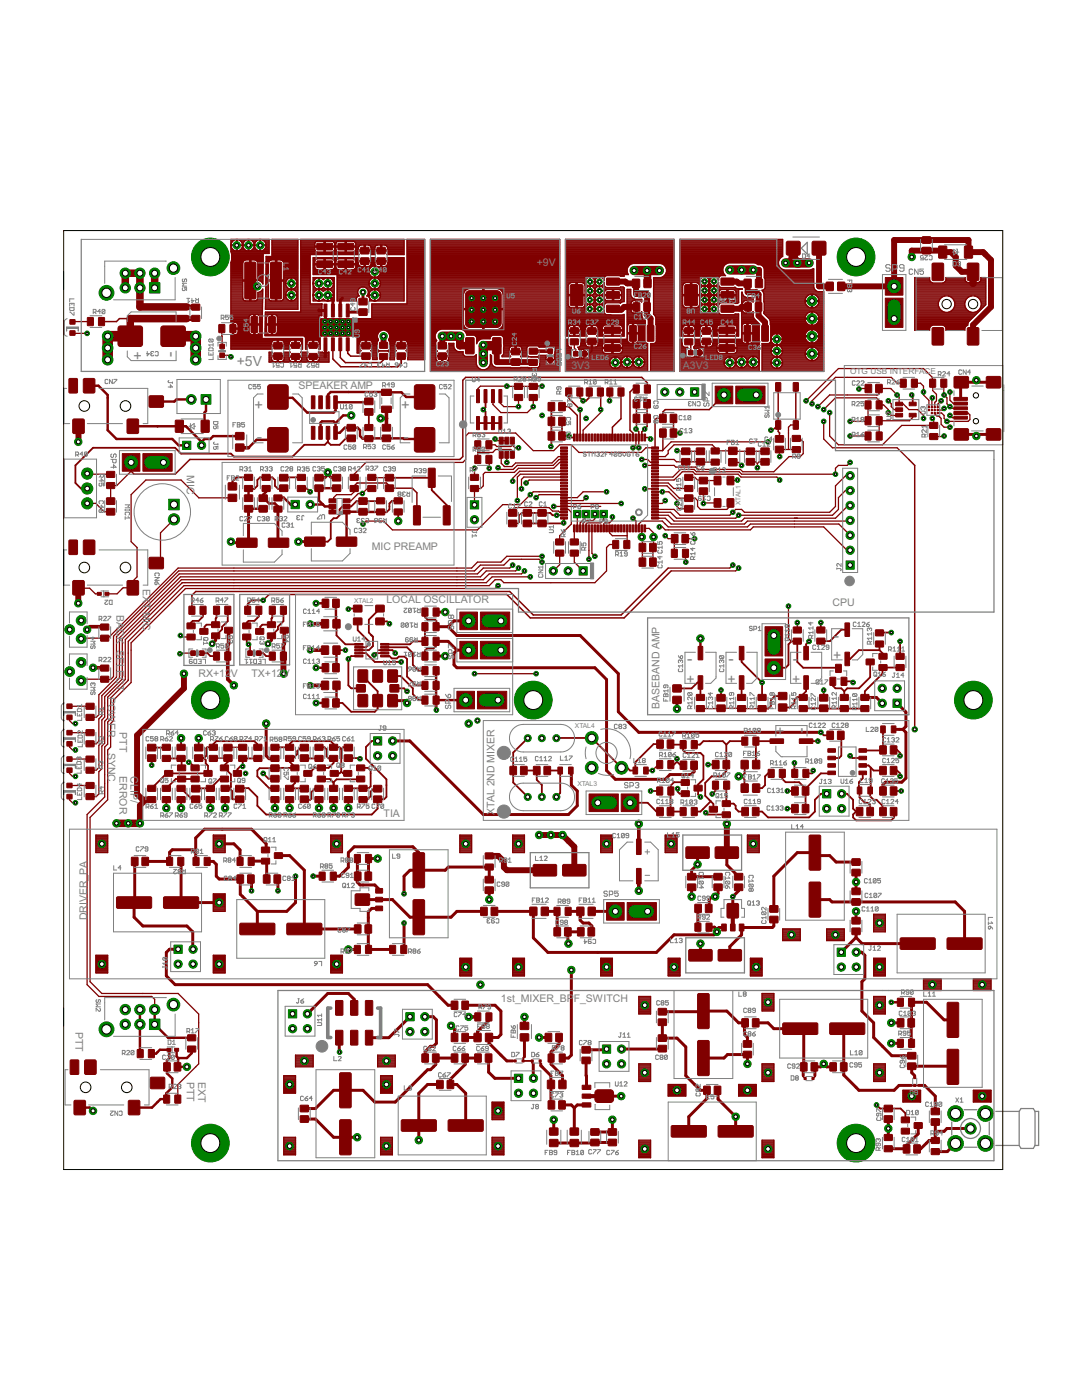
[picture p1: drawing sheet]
<svg xmlns="http://www.w3.org/2000/svg" width="216mm" height="279mm" viewBox="0 0 216 279" stroke-linecap="round" stroke-linejoin="round" font-family="sans-serif">
<defs><g id="words">
<g font-size="3.6" fill="#808080">
<text x="35" y="71.3" transform="rotate(-90 35 71.3)">-</text>
<text x="51.2" y="88.2">-</text>
<text x="80.5" y="88.2">-</text>
<text x="166.4" y="127.9">-</text>
<text x="137.1" y="132.6">-</text>
<text x="145.3" y="132.6">-</text>
<text x="158.2" y="132.6">-</text>
<text x="160.9" y="146.3" transform="rotate(-90 160.9 146.3)">-</text>
</g>
<g font-size="3.3" fill="#808080">
<text x="28.5" y="71.8" transform="rotate(-90 28.5 71.8)">+</text>
<text x="50.8" y="81.7">+</text>
<text x="80" y="81.7">+</text>
</g>
<g font-size="3.1" fill="#808080">
<text x="47.2" y="73">+5V</text>
<text x="166.3" y="131.8">+</text>
<text x="137" y="136.5">+</text>
<text x="145.2" y="136.5">+</text>
<text x="158.1" y="136.5">+</text>
<text x="156.7" y="146.7" transform="rotate(-90 156.7 146.7)">+</text>
</g>
<g font-size="2.3" fill="#808080">
<text x="107.1" y="53.1">+9V</text>
<text x="59.5" y="77.6">SPEAKER AMP</text>
<text x="114" y="73.5">3V3</text>
<text x="136.3" y="73.5">A3V3</text>
<text x="37.3" y="94.9" transform="rotate(90 37.3 94.9)">MIC</text>
<text x="74.2" y="109.9">MIC PREAMP</text>
<text x="28.5" y="117.5" transform="rotate(90 28.5 117.5)">EXT MIC</text>
<text x="23.2" y="122.7" transform="rotate(90 23.2 122.7)">BACK SELECT</text>
<text x="77.1" y="120.4">LOCAL OSCILLATOR</text>
<text x="166.1" y="121">CPU</text>
<text x="39.6" y="135">RX+12</text>
<text x="46.1" y="135">V</text>
<text x="50.2" y="135">TX+12V</text>
<text x="21.5" y="139.1" transform="rotate(90 21.5 139.1)">POWER</text>
<text x="131.6" y="141.5" transform="rotate(-90 131.6 141.5)">BASEBAND AMP</text>
<text x="23.8" y="146.2" transform="rotate(90 23.8 146.2)">PTT</text>
<text x="21.5" y="150.3" transform="rotate(90 21.5 150.3)">SYNC</text>
<text x="23.8" y="154.9" transform="rotate(90 23.8 154.9)">ERROR</text>
<text x="26" y="154.9" transform="rotate(90 26 154.9)">CLIP/</text>
<text x="76.5" y="163.1">TIA</text>
<text x="98.7" y="162.6" transform="rotate(-90 98.7 162.6)">XTAL 2ND MIXER</text>
<text x="17.4" y="183.6" transform="rotate(-90 17.4 183.6)">DRIVER_PA</text>
<text x="100" y="200">1st_MIXER_BP</text>
<text x="114.5" y="200">F_SWITCH</text>
<text x="15" y="205.9" transform="rotate(90 15 205.9)">PTT</text>
<text x="37.3" y="215.8" transform="rotate(90 37.3 215.8)">PTT</text>
<text x="39.5" y="215.8" transform="rotate(90 39.5 215.8)">EXT</text>
</g>
<text font-size="1.8" fill="#808080" x="169.6" y="74.7">OTG USB INTERFACE</text>
<g font-size="1.5" fill="#808080">
<text x="147.7" y="100.8" transform="rotate(-90 147.7 100.8)">XTAL1</text>
<text x="70.7" y="120.4">XTAL2</text>
<text x="114.7" y="145.3">XTAL4</text>
<text x="115.2" y="156.8">XTAL3</text>
</g>
</g></defs>
<g fill="#800000" stroke="#800000" stroke-width=".2">
<path d="M53.5 77l.4-.2h3.1l.4 .2 .1 4.2-.2 .4-3.4 .1-.4-.3z" fill-rule="evenodd"/>
<path d="M53.5 85.6l.4-.3h3.1l.4 .3 .1 4.1-.2 .5h-3.4l-.4-.2z" fill-rule="evenodd"/>
<path d="M134 106.7h1.2v1.6h-1.2z" fill-rule="evenodd"/>
<path d="M136.1 106.7h1.3v1.6h-1.3z" fill-rule="evenodd"/>
<path d="M126.4 79.8h1.2v1.6h-1.2z" fill-rule="evenodd"/>
<path d="M128.5 79.8h1.2v1.6h-1.2z" fill-rule="evenodd"/>
<path d="M126.4 82.7h1.2v1.6h-1.2z" fill-rule="evenodd"/>
<path d="M128.5 82.7h1.2v1.6h-1.2z" fill-rule="evenodd"/>
<path d="M111.5 83.3h1.3v1.6h-1.3z" fill-rule="evenodd"/>
<path d="M109.4 83.3h1.3v1.6h-1.3z" fill-rule="evenodd"/>
<path d="M111.5 86.2h1.3v1.6h-1.3z" fill-rule="evenodd"/>
<path d="M109.4 86.2h1.3v1.6h-1.3z" fill-rule="evenodd"/>
<path d="M104.4 103.8h1.6v1.3h-1.6z" fill-rule="evenodd"/>
<path d="M104.4 101.7h1.6v1.3h-1.6z" fill-rule="evenodd"/>
<path d="M107.4 103.8h1.6v1.3h-1.6z" fill-rule="evenodd"/>
<path d="M107.4 101.7h1.6v1.3h-1.6z" fill-rule="evenodd"/>
<path d="M136.2 109.6h1.1v1.6h-1.1z" fill-rule="evenodd"/>
<path d="M134 109.6h1.1v1.6h-1.1z" fill-rule="evenodd"/>
<path d="M148.9 89.4h1.6v1.3h-1.6z" fill-rule="evenodd"/>
<path d="M148.9 91.5h1.6v1.3h-1.6z" fill-rule="evenodd"/>
<path d="M139 91.5h1.6v1.3h-1.6z" fill-rule="evenodd"/>
<path d="M139 89.4h1.6v1.3h-1.6z" fill-rule="evenodd"/>
<path d="M136 91.5h1.6v1.3h-1.6z" fill-rule="evenodd"/>
<path d="M136 89.4h1.6v1.3h-1.6z" fill-rule="evenodd"/>
<path d="M151.9 89.4h1.6v1.3h-1.6z" fill-rule="evenodd"/>
<path d="M151.9 91.5h1.6v1.3h-1.6z" fill-rule="evenodd"/>
<path d="M115.1 77.5h1.2v1.5h-1.2z" fill-rule="evenodd"/>
<path d="M112.9 77.5h1.1v1.5h-1.1z" fill-rule="evenodd"/>
<path d="M117 77.5h1.1v1.5h-1.1z" fill-rule="evenodd"/>
<path d="M119.2 77.5h1.2v1.5h-1.2z" fill-rule="evenodd"/>
<path d="M121.1 77.5h1.2v1.5h-1.2z" fill-rule="evenodd"/>
<path d="M123.3 77.5h1.2v1.5h-1.2z" fill-rule="evenodd"/>
<path d="M101.5 101.7h1.6v1.3h-1.6z" fill-rule="evenodd"/>
<path d="M101.5 103.8h1.6v1.3h-1.6z" fill-rule="evenodd"/>
<path d="M111.5 80.4h1.3v1.6h-1.3z" fill-rule="evenodd"/>
<path d="M109.4 80.4h1.3v1.6h-1.3z" fill-rule="evenodd"/>
<path d="M136.6 98.8h1.6v1.2h-1.6z" fill-rule="evenodd"/>
<path d="M136.6 100.9h1.6v1.3h-1.6z" fill-rule="evenodd"/>
<path d="M139.6 95.3h1.6v1.2h-1.6z" fill-rule="evenodd"/>
<path d="M139.6 97.4h1.6v1.3h-1.6z" fill-rule="evenodd"/>
<path d="M136.7 96.9h1.5v1.2h-1.5z" fill-rule="evenodd"/>
<path d="M136.7 94.7h1.5v1.1h-1.5z" fill-rule="evenodd"/>
<path d="M113.8 107.6h1.6v1.1h-1.6z" fill-rule="evenodd"/>
<path d="M113.8 109.8h1.6v1.2h-1.6z" fill-rule="evenodd"/>
<path d="M110.9 107.6h1.6v1.1h-1.6z" fill-rule="evenodd"/>
<path d="M110.9 109.8h1.6v1.2h-1.6z" fill-rule="evenodd"/>
<path d="M13.4 142.7h1v.9h-1z" fill-rule="evenodd"/>
<path d="M13.4 140.5h1v.9h-1z" fill-rule="evenodd"/>
<path d="M13.4 148h1v.9h-1z" fill-rule="evenodd"/>
<path d="M13.4 145.8h1v.9h-1z" fill-rule="evenodd"/>
<path d="M13.4 153.3h1v.8h-1z" fill-rule="evenodd"/>
<path d="M13.4 151.1h1v.8h-1z" fill-rule="evenodd"/>
<path d="M13.4 158.6h1v.8h-1z" fill-rule="evenodd"/>
<path d="M13.4 156.3h1v.9h-1z" fill-rule="evenodd"/>
<path d="M17.2 142.6h1.6v1.1h-1.6z" fill-rule="evenodd"/>
<path d="M17.2 140.4h1.6v1.1h-1.6z" fill-rule="evenodd"/>
<path d="M17.2 147.9h1.6v1.1h-1.6z" fill-rule="evenodd"/>
<path d="M17.2 145.7h1.6v1.1h-1.6z" fill-rule="evenodd"/>
<path d="M17.2 153.1h1.6v1.2h-1.6z" fill-rule="evenodd"/>
<path d="M17.2 150.9h1.6v1.2h-1.6z" fill-rule="evenodd"/>
<path d="M17.2 158.4h1.6v1.2h-1.6z" fill-rule="evenodd"/>
<path d="M17.2 156.2h1.6v1.1h-1.6z" fill-rule="evenodd"/>
<path d="M185.5 86.6h1.6v1.1h-1.6z" fill-rule="evenodd"/>
<path d="M185.5 84.3h1.6v1.2h-1.6z" fill-rule="evenodd"/>
<path d="M187.8 75.7h1.1v1.6h-1.1z" fill-rule="evenodd"/>
<path d="M185.5 75.7h1.2v1.6h-1.2z" fill-rule="evenodd"/>
<path d="M181.9 75.7h1.1v1.6h-1.1z" fill-rule="evenodd"/>
<path d="M179.7 75.7h1.1v1.6h-1.1z" fill-rule="evenodd"/>
<path d="M178.7 81.4h1.4v.7h-1.4z" fill-rule="evenodd"/>
<path d="M178.7 82.5h1.4v.7h-1.4z" fill-rule="evenodd"/>
<path d="M178.7 80.3h1.4v.7h-1.4z" fill-rule="evenodd"/>
<path d="M181.4 82.5h1.4v.7h-1.4z" fill-rule="evenodd"/>
<path d="M181.4 80.3h1.4v.7h-1.4z" fill-rule="evenodd"/>
<path d="M174.9 83.2h1.1v1.6h-1.1z" fill-rule="evenodd"/>
<path d="M172.6 83.2h1.2v1.6h-1.2z" fill-rule="evenodd"/>
<path d="M172.6 86.2h1.2v1.6h-1.2z" fill-rule="evenodd"/>
<path d="M174.9 86.2h1.1v1.6h-1.1z" fill-rule="evenodd"/>
<path d="M174.8 76.7h1.2v1.6h-1.2z" fill-rule="evenodd"/>
<path d="M172.6 76.7h1.3v1.6h-1.3z" fill-rule="evenodd"/>
<path d="M172.6 80h1.2v1.6h-1.2z" fill-rule="evenodd"/>
<path d="M174.9 80h1.1v1.6h-1.1z" fill-rule="evenodd"/>
<path d="M48.8 98.8h1.6v1.2h-1.6z" fill-rule="evenodd"/>
<path d="M48.8 100.9h1.6v1.3h-1.6z" fill-rule="evenodd"/>
<path d="M52.3 94.7h1.6v1.1h-1.6z" fill-rule="evenodd"/>
<path d="M52.3 96.9h1.6v1.2h-1.6z" fill-rule="evenodd"/>
<path d="M75.2 101.6h1.5v1.1h-1.5z" fill-rule="evenodd"/>
<path d="M75.2 99.4h1.5v1.1h-1.5z" fill-rule="evenodd"/>
<path d="M78.7 99.4h1.5v1.1h-1.5z" fill-rule="evenodd"/>
<path d="M78.7 101.6h1.5v1.1h-1.5z" fill-rule="evenodd"/>
<path d="M21.3 99.4h1.6v1.2h-1.6z" fill-rule="evenodd"/>
<path d="M21.3 101.5h1.6v1.3h-1.6z" fill-rule="evenodd"/>
<path d="M72.8 79.5h1.6v1.2h-1.6z" fill-rule="evenodd"/>
<path d="M72.8 81.6h1.6v1.2h-1.6z" fill-rule="evenodd"/>
<path d="M72.8 84.8h1.6v1.1h-1.6z" fill-rule="evenodd"/>
<path d="M72.8 87h1.6v1.1h-1.6z" fill-rule="evenodd"/>
<path d="M130 103.3h1.4v.2l-1.4 .1z" fill-rule="evenodd"/>
<path d="M130 102.7h1.4v.3h-1.4z" fill-rule="evenodd"/>
<path d="M130 102.1h1.4v.3h-1.4z" fill-rule="evenodd"/>
<path d="M130 101.5h1.4v.3h-1.4z" fill-rule="evenodd"/>
<path d="M130 100.9h1.4v.3h-1.4z" fill-rule="evenodd"/>
<path d="M130 100.3h1.4v.3h-1.4z" fill-rule="evenodd"/>
<path d="M130 99.7h1.4v.3l-1.4 .1z" fill-rule="evenodd"/>
<path d="M130 99.2l1.4-.1v.3l-1.4 .1z" fill-rule="evenodd"/>
<path d="M130 98.6h1.4v.2l-1.4 .1z" fill-rule="evenodd"/>
<path d="M130 98h1.4v.3h-1.4z" fill-rule="evenodd"/>
<path d="M130 97.4h1.4v.3h-1.4z" fill-rule="evenodd"/>
<path d="M130 96.8h1.4v.3h-1.4z" fill-rule="evenodd"/>
<path d="M130 96.2h1.4v.3l-1.4 .1z" fill-rule="evenodd"/>
<path d="M130 95.6h1.4v.3l-1.4 .1z" fill-rule="evenodd"/>
<path d="M130 95.1l1.4-.1v.3l-1.4 .1z" fill-rule="evenodd"/>
<path d="M130 94.5h1.4v.3h-1.4z" fill-rule="evenodd"/>
<path d="M130 93.9h1.4v.3h-1.4z" fill-rule="evenodd"/>
<path d="M130 93.3h1.4v.3h-1.4z" fill-rule="evenodd"/>
<path d="M130 92.7h1.4v.3h-1.4z" fill-rule="evenodd"/>
<path d="M130 92.1h1.4v.3l-1.4 .1z" fill-rule="evenodd"/>
<path d="M130 91.5h1.4v.3l-1.4 .1z" fill-rule="evenodd"/>
<path d="M130 91h1.4v.2l-1.4 .1z" fill-rule="evenodd"/>
<path d="M130 90.4h1.4v.3h-1.4z" fill-rule="evenodd"/>
<path d="M130 89.8h1.4v.3h-1.4z" fill-rule="evenodd"/>
<path d="M130 89.2h1.4v.3h-1.4z" fill-rule="evenodd"/>
<path d="M128.5 86.6l.3 .1v1.3h-.3z" fill-rule="evenodd"/>
<path d="M127.9 86.6l.3 .1v1.3h-.3z" fill-rule="evenodd"/>
<path d="M127.3 86.6l.3 .1v1.3h-.3z" fill-rule="evenodd"/>
<path d="M126.7 86.6l.4 .1-.1 1.3h-.3z" fill-rule="evenodd"/>
<path d="M126.1 86.6l.4 .1-.1 1.3h-.3z" fill-rule="evenodd"/>
<path d="M125.6 86.6l.3 .1-.1 1.3h-.3z" fill-rule="evenodd"/>
<path d="M125 86.6l.3 .1v1.3h-.3z" fill-rule="evenodd"/>
<path d="M124.4 86.6l.3 .1v1.3h-.3z" fill-rule="evenodd"/>
<path d="M123.8 86.6l.3 .1v1.3h-.3z" fill-rule="evenodd"/>
<path d="M123.2 86.6l.3 .1v1.3h-.3z" fill-rule="evenodd"/>
<path d="M122.6 86.6l.4 .1-.1 1.3h-.3z" fill-rule="evenodd"/>
<path d="M122 86.6l.4 .1-.1 1.3h-.3z" fill-rule="evenodd"/>
<path d="M121.5 86.6l.3 .1v1.3h-.3z" fill-rule="evenodd"/>
<path d="M120.9 86.6l.3 .1v1.3h-.3z" fill-rule="evenodd"/>
<path d="M120.3 86.6l.3 .1v1.3h-.3z" fill-rule="evenodd"/>
<path d="M119.7 86.6l.3 .1v1.3h-.3z" fill-rule="evenodd"/>
<path d="M119.1 86.6l.3 .1v1.3h-.3z" fill-rule="evenodd"/>
<path d="M118.5 86.6l.4 .1-.1 1.3h-.3z" fill-rule="evenodd"/>
<path d="M118 86.6l.3 .1-.1 1.3h-.3z" fill-rule="evenodd"/>
<path d="M117.4 86.6l.3 .1-.1 1.3h-.3z" fill-rule="evenodd"/>
<path d="M116.8 86.6l.3 .1v1.3h-.3z" fill-rule="evenodd"/>
<path d="M116.2 86.6l.3 .1v1.3h-.3z" fill-rule="evenodd"/>
<path d="M115.6 86.6l.3 .1v1.3h-.3z" fill-rule="evenodd"/>
<path d="M115 86.6l.4 .1-.1 1.3h-.3z" fill-rule="evenodd"/>
<path d="M114.4 86.6l.4 .1-.1 1.3h-.3z" fill-rule="evenodd"/>
<path d="M111.9 89.2h1.3v.3h-1.3z" fill-rule="evenodd"/>
<path d="M111.9 89.8h1.3v.3h-1.3z" fill-rule="evenodd"/>
<path d="M111.9 90.4h1.3v.3h-1.3z" fill-rule="evenodd"/>
<path d="M111.9 91h1.3v.2l-1.3 .1z" fill-rule="evenodd"/>
<path d="M111.9 91.5h1.3v.3l-1.3 .1z" fill-rule="evenodd"/>
<path d="M111.9 92.1h1.3v.3l-1.3 .1z" fill-rule="evenodd"/>
<path d="M111.9 92.7h1.3v.3h-1.3z" fill-rule="evenodd"/>
<path d="M111.9 93.3h1.3v.3h-1.3z" fill-rule="evenodd"/>
<path d="M111.9 93.9h1.3v.3h-1.3z" fill-rule="evenodd"/>
<path d="M111.9 94.5h1.3v.3h-1.3z" fill-rule="evenodd"/>
<path d="M111.9 95.1l1.3-.1v.3l-1.3 .1z" fill-rule="evenodd"/>
<path d="M111.9 95.6h1.3v.3l-1.3 .1z" fill-rule="evenodd"/>
<path d="M111.9 96.2h1.3v.3l-1.3 .1z" fill-rule="evenodd"/>
<path d="M111.9 96.8h1.3v.3h-1.3z" fill-rule="evenodd"/>
<path d="M111.9 97.4h1.3v.3h-1.3z" fill-rule="evenodd"/>
<path d="M111.9 98h1.3v.3h-1.3z" fill-rule="evenodd"/>
<path d="M111.9 98.6h1.3v.2l-1.3 .1z" fill-rule="evenodd"/>
<path d="M111.9 99.2l1.3-.1v.3l-1.3 .1z" fill-rule="evenodd"/>
<path d="M111.9 99.7h1.3v.3l-1.3 .1z" fill-rule="evenodd"/>
<path d="M111.9 100.3h1.3v.3h-1.3z" fill-rule="evenodd"/>
<path d="M111.9 100.9h1.3v.3h-1.3z" fill-rule="evenodd"/>
<path d="M111.9 101.5h1.3v.3h-1.3z" fill-rule="evenodd"/>
<path d="M111.9 102.1h1.3v.3h-1.3z" fill-rule="evenodd"/>
<path d="M111.9 102.7h1.3v.3h-1.3z" fill-rule="evenodd"/>
<path d="M111.9 103.3h1.3v.2l-1.3 .1z" fill-rule="evenodd"/>
<path d="M114.4 104.8h.4l-.1 1.4-.3-.1z" fill-rule="evenodd"/>
<path d="M115 104.8h.4l-.1 1.4-.3-.1z" fill-rule="evenodd"/>
<path d="M115.6 104.8h.3v1.4l-.3-.1z" fill-rule="evenodd"/>
<path d="M116.2 104.8h.3v1.4l-.3-.1z" fill-rule="evenodd"/>
<path d="M116.8 104.8h.3v1.4l-.3-.1z" fill-rule="evenodd"/>
<path d="M117.4 104.8h.3l-.1 1.4-.3-.1z" fill-rule="evenodd"/>
<path d="M118 104.8h.3l-.1 1.4-.3-.1z" fill-rule="evenodd"/>
<path d="M118.5 104.8h.4l-.1 1.4-.3-.1z" fill-rule="evenodd"/>
<path d="M119.1 104.8h.3v1.4l-.3-.1z" fill-rule="evenodd"/>
<path d="M119.7 104.8h.3v1.4l-.3-.1z" fill-rule="evenodd"/>
<path d="M120.3 104.8h.3v1.4l-.3-.1z" fill-rule="evenodd"/>
<path d="M120.9 104.8h.3v1.4l-.3-.1z" fill-rule="evenodd"/>
<path d="M121.5 104.8h.3v1.4l-.3-.1z" fill-rule="evenodd"/>
<path d="M122 104.8h.4l-.1 1.4-.3-.1z" fill-rule="evenodd"/>
<path d="M122.6 104.8h.4l-.1 1.4-.3-.1z" fill-rule="evenodd"/>
<path d="M123.2 104.8h.3v1.4l-.3-.1z" fill-rule="evenodd"/>
<path d="M123.8 104.8h.3v1.4l-.3-.1z" fill-rule="evenodd"/>
<path d="M124.4 104.8h.3v1.4l-.3-.1z" fill-rule="evenodd"/>
<path d="M125 104.8h.3v1.4l-.3-.1z" fill-rule="evenodd"/>
<path d="M125.6 104.8h.3l-.1 1.4-.3-.1z" fill-rule="evenodd"/>
<path d="M126.1 104.8h.4l-.1 1.4-.3-.1z" fill-rule="evenodd"/>
<path d="M126.7 104.8h.4l-.1 1.4-.3-.1z" fill-rule="evenodd"/>
<path d="M127.3 104.8h.3v1.4l-.3-.1z" fill-rule="evenodd"/>
<path d="M127.9 104.8h.3v1.4l-.3-.1z" fill-rule="evenodd"/>
<path d="M128.5 104.8h.3v1.4l-.3-.1z" fill-rule="evenodd"/>
<path d="M93.9 94.7h1.6v1.1h-1.6z" fill-rule="evenodd"/>
<path d="M93.9 96.9h1.6v1.2h-1.6z" fill-rule="evenodd"/>
<path d="M55.8 96.8h1.6v1.3h-1.6z" fill-rule="evenodd"/>
<path d="M55.8 94.7h1.6v1.3h-1.6z" fill-rule="evenodd"/>
<path d="M62.8 96.8h1.6v1.3h-1.6z" fill-rule="evenodd"/>
<path d="M62.8 94.7h1.6v1.3h-1.6z" fill-rule="evenodd"/>
<path d="M76.3 84.7h1.6v1.3h-1.6z" fill-rule="evenodd"/>
<path d="M76.3 86.9h1.6v1.2h-1.6z" fill-rule="evenodd"/>
<path d="M47 88.6h1.7v1.4h-1.7z" fill-rule="evenodd"/>
<path d="M47 86.4h1.7v1.3h-1.7z" fill-rule="evenodd"/>
<path d="M45.6 98.7h1.6v1.3h-1.6z" fill-rule="evenodd"/>
<path d="M45.6 96.4h1.6v1.4h-1.6z" fill-rule="evenodd"/>
<path d="M63.6 85.1l.7 .1-.1 2.5-.6-.1z" fill-rule="evenodd"/>
<path d="M63.6 79l.7 .1-.1 2.5-.6-.1z" fill-rule="evenodd"/>
<path d="M62.2 85.1l.6 .1v2.5l-.7-.1z" fill-rule="evenodd"/>
<path d="M65.1 85.1l.7 .1-.1 2.5-.6-.1z" fill-rule="evenodd"/>
<path d="M66.6 85.1l.7 .1-.1 2.5-.6-.1z" fill-rule="evenodd"/>
<path d="M62.2 79l.6 .1v2.5l-.7-.1z" fill-rule="evenodd"/>
<path d="M65.1 79l.7 .1-.1 2.5-.6-.1z" fill-rule="evenodd"/>
<path d="M66.6 79l.7 .1-.1 2.5-.6-.1z" fill-rule="evenodd"/>
<path d="M141.9 89.4h1.6v1.2h-1.6z" fill-rule="evenodd"/>
<path d="M141.9 91.7h1.6v1.1h-1.6z" fill-rule="evenodd"/>
<path d="M157.1 48.2l2.2-.1 .3 .2 .1 2.3-.2 .3h-2.3l-.3-.1v-2.3z" fill-rule="evenodd"/>
<path d="M162.2 48.2l2.3-.1 .3 .2v2.3l-.1 .3h-2.3l-.3-.1-.1-2.3z" fill-rule="evenodd"/>
<path d="M68.5 101.8h1.3v.7h-1.3z" fill-rule="evenodd"/>
<path d="M65.7 101.8h1.3v.7h-1.3z" fill-rule="evenodd"/>
<path d="M65.7 100.7h1.3v.7h-1.3z" fill-rule="evenodd"/>
<path d="M65.7 99.6h1.3v.7h-1.3z" fill-rule="evenodd"/>
<path d="M68.5 100.7h1.3v.7h-1.3z" fill-rule="evenodd"/>
<path d="M68.5 99.6h1.3v.7h-1.3z" fill-rule="evenodd"/>
<path d="M59.4 94.7h1.5v1.1h-1.5z" fill-rule="evenodd"/>
<path d="M59.4 96.9h1.5v1.2h-1.5z" fill-rule="evenodd"/>
<path d="M85.5 93.5l1.2-.1 .1 .2v3.5l-.1 .2h-1.1l-.2-.2z" fill-rule="evenodd"/>
<path d="M82.5 101l1.2-.1 .2 .2v3.5l-.2 .2h-1l-.2-.2z" fill-rule="evenodd"/>
<path d="M88.5 101l1.2-.1 .1 .2v3.5l-.1 .2h-1.1l-.2-.2z" fill-rule="evenodd"/>
<path d="M73.4 96.9h1.6v1.2h-1.6z" fill-rule="evenodd"/>
<path d="M73.4 94.7h1.6v1.1h-1.6z" fill-rule="evenodd"/>
<path d="M51.7 98.8h1.6v1.2h-1.6z" fill-rule="evenodd"/>
<path d="M51.7 100.9h1.6v1.3h-1.6z" fill-rule="evenodd"/>
<path d="M66.4 96.8h1.6v1.3h-1.6z" fill-rule="evenodd"/>
<path d="M66.4 94.7h1.6v1.3h-1.6z" fill-rule="evenodd"/>
<path d="M32.7 218.6h1.1v1.5h-1.1z" fill-rule="evenodd"/>
<path d="M34.9 218.6h1.1v1.5h-1.1z" fill-rule="evenodd"/>
<path d="M32.7 212.1h1.2v1.6h-1.2z" fill-rule="evenodd"/>
<path d="M34.8 212.1h1.2v1.6h-1.2z" fill-rule="evenodd"/>
<path d="M129.7 111.4h1.2v1.6h-1.2z" fill-rule="evenodd"/>
<path d="M127.6 111.4h1.2v1.6h-1.2z" fill-rule="evenodd"/>
<path d="M129.7 108.5h1.2v1.6h-1.2z" fill-rule="evenodd"/>
<path d="M127.6 108.5h1.2v1.6h-1.2z" fill-rule="evenodd"/>
<path d="M37.5 208.8h1.5v1.1h-1.5z" fill-rule="evenodd"/>
<path d="M37.5 206.5h1.5v1.2h-1.5z" fill-rule="evenodd"/>
<path d="M158.1 86.9h1.6v1.2h-1.6z" fill-rule="evenodd"/>
<path d="M158.1 89.2h1.6v1.1h-1.6z" fill-rule="evenodd"/>
<path d="M20.1 135h1.6v1.1h-1.6z" fill-rule="evenodd"/>
<path d="M20.1 132.8h1.6v1.1h-1.6z" fill-rule="evenodd"/>
<path d="M20.1 126.8h1.6v1.1h-1.6z" fill-rule="evenodd"/>
<path d="M20.1 124.6h1.6v1.1h-1.6z" fill-rule="evenodd"/>
<path d="M184.1 47.3h1.6v1.2h-1.6z" fill-rule="evenodd"/>
<path d="M184.1 49.4h1.6v1.2h-1.6z" fill-rule="evenodd"/>
<path d="M48.8 94.7h1.6v1.1h-1.6z" fill-rule="evenodd"/>
<path d="M48.8 96.9h1.6v1.2h-1.6z" fill-rule="evenodd"/>
<path d="M154.7 89.1h1.6v1.2h-1.6z" fill-rule="evenodd"/>
<path d="M154.7 87h1.6v1.2h-1.6z" fill-rule="evenodd"/>
<path d="M145.4 91.6h1.6v1.3h-1.6z" fill-rule="evenodd"/>
<path d="M145.4 89.3h1.6v1.4h-1.6z" fill-rule="evenodd"/>
<path d="M126.4 76.9h1.1v1.5h-1.1z" fill-rule="evenodd"/>
<path d="M128.6 76.9h1.1v1.5h-1.1z" fill-rule="evenodd"/>
<path d="M131.6 82.7h1.3v1.6h-1.3z" fill-rule="evenodd"/>
<path d="M133.8 82.7h1.2v1.6h-1.2z" fill-rule="evenodd"/>
<path d="M131.6 85.6h1.3v1.6h-1.3z" fill-rule="evenodd"/>
<path d="M133.8 85.6h1.2v1.6h-1.2z" fill-rule="evenodd"/>
<path d="M124.5 107.9h1.1v1.6h-1.1z" fill-rule="evenodd"/>
<path d="M122.3 107.9h1.1v1.6h-1.1z" fill-rule="evenodd"/>
<path d="M167.2 56.3h1.3v1.7h-1.3z" fill-rule="evenodd"/>
<path d="M164.9 56.3h1.4v1.7h-1.4z" fill-rule="evenodd"/>
<path d="M38.3 60.7h1.5v1.2h-1.5z" fill-rule="evenodd"/>
<path d="M38.3 63h1.5v1.1h-1.5z" fill-rule="evenodd"/>
<path d="M27.4 209.5h1.2v1.6h-1.2z" fill-rule="evenodd"/>
<path d="M29.6 209.5h1.2v1.6h-1.2z" fill-rule="evenodd"/>
<path d="M69.9 94.7h1.6v1.1h-1.6z" fill-rule="evenodd"/>
<path d="M69.9 96.9h1.6v1.2h-1.6z" fill-rule="evenodd"/>
<path d="M76.9 94.7h1.6v1.3h-1.6z" fill-rule="evenodd"/>
<path d="M76.9 96.8h1.6v1.3h-1.6z" fill-rule="evenodd"/>
<path d="M71.6 99.4h1.6v1.2h-1.6z" fill-rule="evenodd"/>
<path d="M71.6 101.5h1.6v1.3h-1.6z" fill-rule="evenodd"/>
<path d="M67.2 107.2h3.9v1.8h-3.9z" fill-rule="evenodd"/>
<path d="M60.8 107.2h4v1.8h-4z" fill-rule="evenodd"/>
<path d="M54.7 101h1.5v1.2h-1.5z" fill-rule="evenodd"/>
<path d="M54.7 98.8h1.5v1.1h-1.5z" fill-rule="evenodd"/>
<path d="M53.6 107.4h4v1.8h-4z" fill-rule="evenodd"/>
<path d="M47.3 107.4h3.9v1.8h-3.9z" fill-rule="evenodd"/>
<path d="M82.7 77l.5-.2h3.1l.4 .2 .1 4.2-.3 .4-3.3 .1-.5-.3z" fill-rule="evenodd"/>
<path d="M82.7 85.6l.5-.3h3.1l.4 .3 .1 4.1-.3 .5h-3.3l-.5-.2z" fill-rule="evenodd"/>
<path d="M76.2 81.1h1.9v1.2h-1.9z" fill-rule="evenodd"/>
<path d="M76.2 77.7h1.9v1.2h-1.9z" fill-rule="evenodd"/>
<path d="M69.3 86.9h1.6v1.2h-1.6z" fill-rule="evenodd"/>
<path d="M69.3 84.7h1.6v1.3h-1.6z" fill-rule="evenodd"/>
<path d="M21.3 96.3h1.6v1.2h-1.6z" fill-rule="evenodd"/>
<path d="M21.3 94.1h1.6v1.1h-1.6z" fill-rule="evenodd"/>
<path d="M23.8 65.1h4.4l.2 .5v3.3l-.4 .3-4.2-.1-.3-.5v-3z" fill-rule="evenodd"/>
<path d="M32.3 65.1h4.5l.2 .5-.1 3.3-.4 .3-4.2-.1-.2-.5v-3z" fill-rule="evenodd"/>
<path d="M150.8 55.7h1.3v1.7h-1.3z" fill-rule="evenodd"/>
<path d="M148.5 55.7h1.4v1.7h-1.4z" fill-rule="evenodd"/>
<path d="M143.5 65.3h3l.1 .1v1l-.1 .2h-2.9l-.2-.2z" fill-rule="evenodd"/>
<path d="M143.5 68.8h3l.1 .1v1.1l-.1 .1h-2.9l-.2-.1z" fill-rule="evenodd"/>
<path d="M25.5 115.9l1.9-.1 .2 .2 .1 2.5-.2 .2-1.9 .1-.2-.2-.1-2.5z" fill-rule="evenodd"/>
<path d="M14.6 115.9l1.9-.1 .3 .2v2.5l-.1 .2-1.9 .1-.3-.2v-2.5z" fill-rule="evenodd"/>
<path d="M16.8 107.8h1.9l.2 .1v2.5l-.1 .2-1.9 .1-.2-.2-.1-2.4z" fill-rule="evenodd"/>
<path d="M29.8 111.4l.2-.2h2.5l.1 .3v1.9l-.3 .1h-2.4l-.2-.3z" fill-rule="evenodd"/>
<path d="M13.8 107.8h1.6v2.8h-1.6z" fill-rule="evenodd"/>
<path d="M25.5 83.6h1.9l.2 .2 .1 2.4-.2 .3h-1.9l-.2-.1-.1-2.5z" fill-rule="evenodd"/>
<path d="M14.6 83.6h1.9l.3 .2v2.4l-.1 .3h-1.9l-.3-.1v-2.5z" fill-rule="evenodd"/>
<path d="M16.8 75.6l1.9-.1 .2 .2v2.5l-.1 .2h-1.9l-.2-.1-.1-2.5z" fill-rule="evenodd"/>
<path d="M29.8 79.1l.2-.1h2.5l.1 .3v1.9l-.3 .1h-2.4l-.2-.3z" fill-rule="evenodd"/>
<path d="M13.8 75.6h1.6v2.8h-1.6z" fill-rule="evenodd"/>
<path d="M25.7 219.6h1.9l.3 .1v2.5l-.1 .3h-1.9l-.3-.1v-2.5z" fill-rule="evenodd"/>
<path d="M14.9 219.6h1.9l.2 .1 .1 2.5-.2 .3h-1.9l-.2-.1v-2.5z" fill-rule="evenodd"/>
<path d="M17 211.6l1.9-.1 .3 .2v2.4l-.1 .3h-1.9l-.3-.1v-2.5z" fill-rule="evenodd"/>
<path d="M30 215.1l.3-.1h2.4l.2 .3v1.9l-.3 .1h-2.5l-.1-.3z" fill-rule="evenodd"/>
<path d="M14.1 211.6h1.6v2.8h-1.6z" fill-rule="evenodd"/>
<path d="M154.8 84h1v1.6h-1z" fill-rule="evenodd"/>
<path d="M154.8 76.4h1v1.6h-1z" fill-rule="evenodd"/>
<path d="M158.3 84h1v1.6h-1z" fill-rule="evenodd"/>
<path d="M158.3 76.4h1v1.6h-1z" fill-rule="evenodd"/>
<path d="M193 65.5l.3-.1h1.7l.3 .1v3.1l-.1 .2-1.9 .1-.3-.2z" fill-rule="evenodd"/>
<path d="M193 52.6l.3-.1h1.7l.3 .1v3.1l-.1 .3h-1.9l-.3-.1z" fill-rule="evenodd"/>
<path d="M186 52.6l.3-.1h1.7l.3 .1v3.1l-.1 .3h-1.9l-.3-.1z" fill-rule="evenodd"/>
<path d="M186 65.5l.3-.1h1.7l.3 .1v3.1l-.1 .2-1.9 .1-.3-.2z" fill-rule="evenodd"/>
<path d="M196.8 75.3l.3-.2 2.5 .1 .1 .2v1.9l-.3 .1h-2.5l-.1-.2z" fill-rule="evenodd"/>
<path d="M196.8 85.7l.3-.2 2.5 .1 .1 .2v1.9l-.3 .2-2.5-.1-.1-.2z" fill-rule="evenodd"/>
<path d="M190.4 75.3l.2-.2 2.5 .1 .2 .2-.1 1.9-.2 .1h-2.5l-.1-.2z" fill-rule="evenodd"/>
<path d="M190.4 85.7l.2-.2 2.5 .1 .2 .2-.1 1.9-.2 .2-2.5-.1-.1-.2z" fill-rule="evenodd"/>
<path d="M190.4 81.2h2.6v.5l-2.6 .1z" fill-rule="evenodd"/>
<path d="M190.4 80.3l2.6-.1v.6h-2.6z" fill-rule="evenodd"/>
<path d="M190.4 79.3h2.6v.5l-2.6 .1z" fill-rule="evenodd"/>
<path d="M190.4 82.1h2.6v.5l-2.6 .1z" fill-rule="evenodd"/>
<path d="M190.4 83.1h2.6v.5l-2.6 .1z" fill-rule="evenodd"/>
<path d="M187.3 49.1h1.6v2.4h-1.6z" fill-rule="evenodd"/>
<path d="M192.5 49.1h1.5v2.4h-1.5z" fill-rule="evenodd"/>
<path d="M40.2 83.9h1.5v2.3h-1.5z" fill-rule="evenodd"/>
<path d="M35 83.9h1.6v2.3h-1.6z" fill-rule="evenodd"/>
<path d="M34.9 209.2h.7v.6h-.7z" fill-rule="evenodd"/>
<path d="M33.3 209.2h.8v.6h-.8z" fill-rule="evenodd"/>
<path d="M19.4 118.2h.8v.6h-.8z" fill-rule="evenodd"/>
<path d="M21 118.2h.7v.6h-.7z" fill-rule="evenodd"/>
<path d="M95.1 83.1l.6 .1-.1 2.5h-.5z" fill-rule="evenodd"/>
<path d="M96.6 83.1l.6 .1-.1 2.5h-.5z" fill-rule="evenodd"/>
<path d="M98.1 83.1l.6 .1-.1 2.5h-.5z" fill-rule="evenodd"/>
<path d="M99.6 83.1l.5 .1v2.5h-.6z" fill-rule="evenodd"/>
<path d="M99.6 77.8h.5v2.6l-.6-.1z" fill-rule="evenodd"/>
<path d="M98.1 77.8h.6l-.1 2.6-.5-.1z" fill-rule="evenodd"/>
<path d="M96.6 77.8h.6l-.1 2.6-.5-.1z" fill-rule="evenodd"/>
<path d="M95.1 77.8h.6l-.1 2.6-.5-.1z" fill-rule="evenodd"/>
<path d="M102.7 76.5h1.5v1.2h-1.5z" fill-rule="evenodd"/>
<path d="M102.7 78.8h1.5v1.1h-1.5z" fill-rule="evenodd"/>
<path d="M105.6 76.5h1.6v1.2h-1.6z" fill-rule="evenodd"/>
<path d="M105.6 78.8h1.6v1.1h-1.6z" fill-rule="evenodd"/>
<path d="M60.6 153.8h1.6v1.1h-1.6z" fill-rule="evenodd"/>
<path d="M58.1 154.9h1.5v1.1h-1.5z" fill-rule="evenodd"/>
<path d="M58.1 152.7h1.5v1.1h-1.5z" fill-rule="evenodd"/>
<path d="M65.9 153.8h1.6v1.1h-1.6z" fill-rule="evenodd"/>
<path d="M63.3 154.9h1.6v1.1h-1.6z" fill-rule="evenodd"/>
<path d="M63.3 152.7h1.6v1.1h-1.6z" fill-rule="evenodd"/>
<path d="M68.6 153.8h1.6v1.1h-1.6z" fill-rule="evenodd"/>
<path d="M71.2 152.7h1.6v1.1h-1.6z" fill-rule="evenodd"/>
<path d="M71.2 154.9h1.6v1.1h-1.6z" fill-rule="evenodd"/>
<path d="M65.8 148.6h1.6v1.1h-1.6z" fill-rule="evenodd"/>
<path d="M65.8 150.8h1.6v1.1h-1.6z" fill-rule="evenodd"/>
<path d="M62.9 150.8h1.5v1.1h-1.5z" fill-rule="evenodd"/>
<path d="M62.9 148.6h1.5v1.1h-1.5z" fill-rule="evenodd"/>
<path d="M57 150.8h1.6v1.1h-1.6z" fill-rule="evenodd"/>
<path d="M57 148.6h1.6v1.1h-1.6z" fill-rule="evenodd"/>
<path d="M54.1 159h1.5v1.1h-1.5z" fill-rule="evenodd"/>
<path d="M54.1 156.8h1.5v1.1h-1.5z" fill-rule="evenodd"/>
<path d="M57 159h1.6v1.1h-1.6z" fill-rule="evenodd"/>
<path d="M57 156.8h1.6v1.1h-1.6z" fill-rule="evenodd"/>
<path d="M62.9 159h1.5v1.1h-1.5z" fill-rule="evenodd"/>
<path d="M62.9 156.8h1.5v1.1h-1.5z" fill-rule="evenodd"/>
<path d="M59.9 150.7h1.6v1.2h-1.6z" fill-rule="evenodd"/>
<path d="M59.9 148.6h1.6v1.2h-1.6z" fill-rule="evenodd"/>
<path d="M59.9 156.8h1.6v1.2h-1.6z" fill-rule="evenodd"/>
<path d="M59.9 158.9h1.6v1.2h-1.6z" fill-rule="evenodd"/>
<path d="M65.8 159h1.6v1.1h-1.6z" fill-rule="evenodd"/>
<path d="M65.8 156.8h1.6v1.1h-1.6z" fill-rule="evenodd"/>
<path d="M68.7 159h1.6v1.1h-1.6z" fill-rule="evenodd"/>
<path d="M68.7 156.8h1.6v1.1h-1.6z" fill-rule="evenodd"/>
<path d="M68.7 148.6h1.6v1.2h-1.6z" fill-rule="evenodd"/>
<path d="M68.7 150.7h1.6v1.2h-1.6z" fill-rule="evenodd"/>
<path d="M54.1 148.6h1.5v1.1h-1.5z" fill-rule="evenodd"/>
<path d="M54.1 150.8h1.5v1.1h-1.5z" fill-rule="evenodd"/>
<path d="M71.7 156.8h1.5v1.1h-1.5z" fill-rule="evenodd"/>
<path d="M71.7 159h1.5v1.1h-1.5z" fill-rule="evenodd"/>
<path d="M74.6 158.9h1.6v1.2h-1.6z" fill-rule="evenodd"/>
<path d="M74.6 156.8h1.6v1.2h-1.6z" fill-rule="evenodd"/>
<path d="M54.1 152.7h1.6v1.2h-1.6z" fill-rule="evenodd"/>
<path d="M54.1 154.8h1.6v1.2h-1.6z" fill-rule="evenodd"/>
<path d="M46.6 153.8h1.6v1.1h-1.6z" fill-rule="evenodd"/>
<path d="M44 154.9h1.6v1.1h-1.6z" fill-rule="evenodd"/>
<path d="M44 152.7h1.6v1.1h-1.6z" fill-rule="evenodd"/>
<path d="M40.7 153.8h1.6v1.1h-1.6z" fill-rule="evenodd"/>
<path d="M38.1 154.9h1.6v1.1h-1.6z" fill-rule="evenodd"/>
<path d="M38.1 152.7h1.6v1.1h-1.6z" fill-rule="evenodd"/>
<path d="M32.9 153.8h1.5v1.1h-1.5z" fill-rule="evenodd"/>
<path d="M35.5 152.7h1.5v1.1h-1.5z" fill-rule="evenodd"/>
<path d="M35.5 154.9h1.5v1.1h-1.5z" fill-rule="evenodd"/>
<path d="M50.7 148.6h1.5v1.1h-1.5z" fill-rule="evenodd"/>
<path d="M50.7 150.8h1.5v1.1h-1.5z" fill-rule="evenodd"/>
<path d="M47.6 148.6h1.6v1.1h-1.6z" fill-rule="evenodd"/>
<path d="M47.6 150.8h1.6v1.1h-1.6z" fill-rule="evenodd"/>
<path d="M41.8 150.8h1.5v1.1h-1.5z" fill-rule="evenodd"/>
<path d="M41.8 148.6h1.5v1.1h-1.5z" fill-rule="evenodd"/>
<path d="M44.1 159h1.6v1.1h-1.6z" fill-rule="evenodd"/>
<path d="M44.1 156.8h1.6v1.1h-1.6z" fill-rule="evenodd"/>
<path d="M41.2 159h1.6v1.1h-1.6z" fill-rule="evenodd"/>
<path d="M41.2 156.8h1.6v1.1h-1.6z" fill-rule="evenodd"/>
<path d="M35.3 159h1.6v1.1h-1.6z" fill-rule="evenodd"/>
<path d="M35.3 156.8h1.6v1.1h-1.6z" fill-rule="evenodd"/>
<path d="M44.7 148.6h1.6v1.2h-1.6z" fill-rule="evenodd"/>
<path d="M44.7 150.7h1.6v1.2h-1.6z" fill-rule="evenodd"/>
<path d="M38.3 156.8h1.6v1.2h-1.6z" fill-rule="evenodd"/>
<path d="M38.3 158.9h1.6v1.2h-1.6z" fill-rule="evenodd"/>
<path d="M32.4 159h1.6v1.1h-1.6z" fill-rule="evenodd"/>
<path d="M32.4 156.8h1.6v1.1h-1.6z" fill-rule="evenodd"/>
<path d="M35.3 148.6h1.6v1.1h-1.6z" fill-rule="evenodd"/>
<path d="M35.3 150.8h1.6v1.1h-1.6z" fill-rule="evenodd"/>
<path d="M38.8 150.7h1.6v1.2h-1.6z" fill-rule="evenodd"/>
<path d="M38.8 148.6h1.6v1.2h-1.6z" fill-rule="evenodd"/>
<path d="M29.5 159h1.6v1.1h-1.6z" fill-rule="evenodd"/>
<path d="M29.5 156.8h1.6v1.1h-1.6z" fill-rule="evenodd"/>
<path d="M32.4 150.8h1.6v1.1h-1.6z" fill-rule="evenodd"/>
<path d="M32.4 148.6h1.6v1.1h-1.6z" fill-rule="evenodd"/>
<path d="M29.5 150.7h1.6v1.2h-1.6z" fill-rule="evenodd"/>
<path d="M29.5 148.6h1.6v1.2h-1.6z" fill-rule="evenodd"/>
<path d="M47 158.9h1.6v1.2h-1.6z" fill-rule="evenodd"/>
<path d="M47 156.8h1.6v1.2h-1.6z" fill-rule="evenodd"/>
<path d="M172.8 131.6h1.6v1.1h-1.6z" fill-rule="evenodd"/>
<path d="M175.4 130.4h1.6v1.1h-1.6z" fill-rule="evenodd"/>
<path d="M175.4 132.7h1.6v1.1h-1.6z" fill-rule="evenodd"/>
<path d="M171.8 138.6h1.6v1.2h-1.6z" fill-rule="evenodd"/>
<path d="M171.8 140.8h1.6v1.2h-1.6z" fill-rule="evenodd"/>
<path d="M178.8 130.4h1.6v1.1h-1.6z" fill-rule="evenodd"/>
<path d="M178.8 132.7h1.6v1.1h-1.6z" fill-rule="evenodd"/>
<path d="M174.7 125.7h1.6v1.2h-1.6z" fill-rule="evenodd"/>
<path d="M174.7 128h1.6v1.1h-1.6z" fill-rule="evenodd"/>
<path d="M151.3 138.6h1.5v1.2h-1.5z" fill-rule="evenodd"/>
<path d="M151.3 140.8h1.5v1.2h-1.5z" fill-rule="evenodd"/>
<path d="M159.5 138.6h1.6v1.2h-1.6z" fill-rule="evenodd"/>
<path d="M159.5 140.8h1.6v1.2h-1.6z" fill-rule="evenodd"/>
<path d="M163.6 140.7h1.6v1.3h-1.6z" fill-rule="evenodd"/>
<path d="M163.6 138.6h1.6v1.3h-1.6z" fill-rule="evenodd"/>
<path d="M143.1 140.7h1.6v1.3h-1.6z" fill-rule="evenodd"/>
<path d="M143.1 138.6h1.6v1.3h-1.6z" fill-rule="evenodd"/>
<path d="M139 138.6h1.5v1.2h-1.5z" fill-rule="evenodd"/>
<path d="M139 140.8h1.5v1.2h-1.5z" fill-rule="evenodd"/>
<path d="M168.6 130.2l.9 .1v2.5l-.1 .1-.8-.1z" fill-rule="evenodd"/>
<path d="M168.6 124.3l.9 .1v2.5l-.1 .1-.8-.1z" fill-rule="evenodd"/>
<path d="M167.7 138.6h1.5v1.2h-1.5z" fill-rule="evenodd"/>
<path d="M167.7 140.8h1.5v1.2h-1.5z" fill-rule="evenodd"/>
<path d="M166.8 132.6h1.1v1.6h-1.1z" fill-rule="evenodd"/>
<path d="M167.9 135.2h1.1v1.6h-1.1z" fill-rule="evenodd"/>
<path d="M165.6 135.2h1.1v1.6h-1.1z" fill-rule="evenodd"/>
<path d="M163 125.2h1.6v1.1h-1.6z" fill-rule="evenodd"/>
<path d="M163 127.4h1.6v1.1h-1.6z" fill-rule="evenodd"/>
<path d="M160.4 134.9l.9 .1v2.5l-.1 .1-.8-.1z" fill-rule="evenodd"/>
<path d="M160.4 129l.9 .1v2.5l-.1 .1-.8-.1z" fill-rule="evenodd"/>
<path d="M139.3 134.9l.9 .1v2.5l-.1 .1-.8-.1z" fill-rule="evenodd"/>
<path d="M139.3 129l.9 .1v2.5l-.1 .1-.8-.1z" fill-rule="evenodd"/>
<path d="M147.2 138.6h1.6v1.2h-1.6z" fill-rule="evenodd"/>
<path d="M147.2 140.8h1.6v1.2h-1.6z" fill-rule="evenodd"/>
<path d="M147.5 134.9l.9 .1v2.5l-.1 .1-.8-.1z" fill-rule="evenodd"/>
<path d="M147.5 129l.9 .1v2.5l-.1 .1-.8-.1z" fill-rule="evenodd"/>
<path d="M158.3 125.2h1.6v1.1h-1.6z" fill-rule="evenodd"/>
<path d="M158.3 127.4h1.6v1.1h-1.6z" fill-rule="evenodd"/>
<path d="M155.4 140.5h1.6v1.4h-1.6z" fill-rule="evenodd"/>
<path d="M155.4 138.2h1.6v1.4h-1.6z" fill-rule="evenodd"/>
<path d="M134.3 136.7h1.6v1.4h-1.6z" fill-rule="evenodd"/>
<path d="M134.3 139h1.6v1.4h-1.6z" fill-rule="evenodd"/>
<path d="M28.3 171.1h1.3v1.6h-1.3z" fill-rule="evenodd"/>
<path d="M26.3 171.1h1.2v1.6h-1.2z" fill-rule="evenodd"/>
<path d="M52.6 174.6h1.2v1.6h-1.2z" fill-rule="evenodd"/>
<path d="M54.7 174.6h1.3v1.6h-1.3z" fill-rule="evenodd"/>
<path d="M72.9 184.6h1.2v1.6h-1.2z" fill-rule="evenodd"/>
<path d="M70.7 184.6h1.3v1.6h-1.3z" fill-rule="evenodd"/>
<path d="M54.8 170.2h1.5v1.1h-1.5z" fill-rule="evenodd"/>
<path d="M52.2 171.3h1.6v1.1h-1.6z" fill-rule="evenodd"/>
<path d="M52.2 169.1h1.6v1.1h-1.6z" fill-rule="evenodd"/>
<path d="M75 180.9h1.3v.8h-1.3z" fill-rule="evenodd"/>
<path d="M75 177.3h1.3v.9h-1.3z" fill-rule="evenodd"/>
<path d="M70.9 178.5l.2-.1h2.5l.2 .3-.1 1.9-.2 .1h-2.5l-.2-.3z" fill-rule="evenodd"/>
<path d="M75 179.1h1.3v.9h-1.3z" fill-rule="evenodd"/>
<path d="M23.4 179h6.7l.2 .3-.1 1.8-.2 .2h-6.6l-.2-.3v-1.7z" fill-rule="evenodd"/>
<path d="M32.8 179h6.7l.1 .3v1.8l-.2 .2h-6.6l-.2-.3v-1.7z" fill-rule="evenodd"/>
<path d="M48 184.3h6.7l.2 .2-.1 1.9-.2 .2-6.6-.1-.2-.2v-1.8z" fill-rule="evenodd"/>
<path d="M57.4 184.3h6.7l.1 .2v1.9l-.2 .2-6.6-.1-.2-.2v-1.8z" fill-rule="evenodd"/>
<path d="M137.6 189.5h4.4l.1 .3v1.9l-.3 .1h-4.2l-.2-.3v-1.7z" fill-rule="evenodd"/>
<path d="M143.4 189.5h4.4l.2 .3-.1 1.9-.2 .1h-4.3l-.1-.3v-1.7z" fill-rule="evenodd"/>
<path d="M38.5 171.1h1.2v1.6h-1.2z" fill-rule="evenodd"/>
<path d="M40.8 171.1h1.1v1.6h-1.1z" fill-rule="evenodd"/>
<path d="M35.5 171.1h1.1v1.6h-1.1z" fill-rule="evenodd"/>
<path d="M33.3 171.1h1.1v1.6h-1.1z" fill-rule="evenodd"/>
<path d="M47.3 171.1h1.2v1.6h-1.2z" fill-rule="evenodd"/>
<path d="M49.6 171.1h1.1v1.6h-1.1z" fill-rule="evenodd"/>
<path d="M77.8 188.7h1.1v1.6h-1.1z" fill-rule="evenodd"/>
<path d="M80 188.7h1.1v1.6h-1.1z" fill-rule="evenodd"/>
<path d="M70.7 188.7h1.2v1.6h-1.2z" fill-rule="evenodd"/>
<path d="M73 188.7h1.1v1.6h-1.1z" fill-rule="evenodd"/>
<path d="M73 170.6h1.1v1.5h-1.1z" fill-rule="evenodd"/>
<path d="M70.7 170.6h1.2v1.5h-1.2z" fill-rule="evenodd"/>
<path d="M70.7 174.1h1.3v1.6h-1.3z" fill-rule="evenodd"/>
<path d="M72.9 174.1h1.2v1.6h-1.2z" fill-rule="evenodd"/>
<path d="M65.9 174.1h1.2v1.5h-1.2z" fill-rule="evenodd"/>
<path d="M63.7 174.1h1.2v1.5h-1.2z" fill-rule="evenodd"/>
<path d="M47.3 174.6h1.3v1.6h-1.3z" fill-rule="evenodd"/>
<path d="M49.4 174.6h1.3v1.6h-1.3z" fill-rule="evenodd"/>
<path d="M96.8 174.9h1.6v1.3h-1.6z" fill-rule="evenodd"/>
<path d="M96.8 177h1.6v1.3h-1.6z" fill-rule="evenodd"/>
<path d="M82.4 170.3l.3-.1h1.7l.3 .1v6.6l-.1 .2-1.9 .1-.3-.2z" fill-rule="evenodd"/>
<path d="M82.4 179.7l.3-.2h1.7l.3 .2v6.6l-.1 .2-1.9 .1-.3-.2z" fill-rule="evenodd"/>
<path d="M96.8 170.2h1.6v1.2h-1.6z" fill-rule="evenodd"/>
<path d="M96.8 172.5h1.6v1.1h-1.6z" fill-rule="evenodd"/>
<path d="M112.4 172.5h4.4l.1 .3v1.9l-.2 .1h-4.3l-.2-.3v-1.7z" fill-rule="evenodd"/>
<path d="M106.5 172.5h4.4l.2 .3-.1 1.9-.2 .1h-4.3l-.1-.3v-1.7z" fill-rule="evenodd"/>
<path d="M189.1 187.2h6.7l.2 .2-.1 1.9-.2 .2-6.6-.1-.1-.2v-1.8z" fill-rule="evenodd"/>
<path d="M179.7 187.2h6.8l.1 .2v1.9l-.3 .2-6.6-.1-.1-.2v-1.8z" fill-rule="evenodd"/>
<path d="M170 171.4h1.6v1.3h-1.6z" fill-rule="evenodd"/>
<path d="M170 173.5h1.6v1.3h-1.6z" fill-rule="evenodd"/>
<path d="M98 181.1h1.3v1.6h-1.3z" fill-rule="evenodd"/>
<path d="M95.9 181.1h1.3v1.6h-1.3z" fill-rule="evenodd"/>
<path d="M144 184.4h.9v1.4h-.9z" fill-rule="evenodd"/>
<path d="M147.5 184.4h.9v1.4h-.9z" fill-rule="evenodd"/>
<path d="M145.2 180.3h1.9l.2 .1 .1 2.5-.2 .3h-1.9l-.2-.1v-2.5z" fill-rule="evenodd"/>
<path d="M145.8 184.4h.9v1.4h-.9z" fill-rule="evenodd"/>
<path d="M138.7 184.3h1.1v1.5h-1.1z" fill-rule="evenodd"/>
<path d="M140.9 184.3h1.1v1.5h-1.1z" fill-rule="evenodd"/>
<path d="M138.7 180.5h1.2v1.6h-1.2z" fill-rule="evenodd"/>
<path d="M140.8 180.5h1.2v1.6h-1.2z" fill-rule="evenodd"/>
<path d="M110.6 185.2h1.2v1.6h-1.2z" fill-rule="evenodd"/>
<path d="M112.7 185.2h1.2v1.6h-1.2z" fill-rule="evenodd"/>
<path d="M112.8 181.1h1.1v1.6h-1.1z" fill-rule="evenodd"/>
<path d="M110.6 181.1h1.1v1.6h-1.1z" fill-rule="evenodd"/>
<path d="M117.4 181.1h1.4v1.6h-1.4z" fill-rule="evenodd"/>
<path d="M115.1 181.1h1.4v1.6h-1.4z" fill-rule="evenodd"/>
<path d="M108 181.1h1.4v1.6h-1.4z" fill-rule="evenodd"/>
<path d="M105.7 181.1h1.4v1.6h-1.4z" fill-rule="evenodd"/>
<path d="M153.6 182.9h1.6v1.2h-1.6z" fill-rule="evenodd"/>
<path d="M153.6 180.8h1.6v1.2h-1.6z" fill-rule="evenodd"/>
<path d="M170 179.4h1.6v1.2h-1.6z" fill-rule="evenodd"/>
<path d="M170 177.3h1.6v1.2h-1.6z" fill-rule="evenodd"/>
<path d="M170 185.2h1.6v1.3h-1.6z" fill-rule="evenodd"/>
<path d="M170 183.1h1.6v1.3h-1.6z" fill-rule="evenodd"/>
<path d="M161.5 166.8l.2-.2h1.8l.2 .2 .1 6.6-.2 .2-1.9 .1-.2-.2z" fill-rule="evenodd"/>
<path d="M161.5 176.2l.2-.2h1.8l.2 .2 .1 6.6-.2 .2h-1.9l-.2-.1z" fill-rule="evenodd"/>
<path d="M141.6 161h1.5v1.1h-1.5z" fill-rule="evenodd"/>
<path d="M144.1 159.8h1.6v1.1h-1.6z" fill-rule="evenodd"/>
<path d="M144.1 162.1h1.6v1.1h-1.6z" fill-rule="evenodd"/>
<path d="M135.7 147.8h1.2v1.6h-1.2z" fill-rule="evenodd"/>
<path d="M138 147.8h1.1v1.6h-1.1z" fill-rule="evenodd"/>
<path d="M142.2 155.9h1.1v1.6h-1.1z" fill-rule="evenodd"/>
<path d="M144.4 155.9h1.2v1.6h-1.2z" fill-rule="evenodd"/>
<path d="M150.3 147.1h1.1v1.6h-1.1z" fill-rule="evenodd"/>
<path d="M148 147.1h1.2v1.6h-1.2z" fill-rule="evenodd"/>
<path d="M144.3 151.8h1.3v1.6h-1.3z" fill-rule="evenodd"/>
<path d="M142.2 151.8h1.2v1.6h-1.2z" fill-rule="evenodd"/>
<path d="M153.7 147.5l2.5-.1 .2 .9-.2 .1h-2.4z" fill-rule="evenodd"/>
<path d="M159.5 147.5l2.6-.1 .1 .9-.1 .1h-2.5z" fill-rule="evenodd"/>
<path d="M150.2 151.8h1.4v1.6h-1.4z" fill-rule="evenodd"/>
<path d="M147.9 151.8h1.4v1.6h-1.4z" fill-rule="evenodd"/>
<path d="M113.5 153.1h.8v1.3h-.8z" fill-rule="evenodd"/>
<path d="M111.3 153.1h.9v1.3h-.9z" fill-rule="evenodd"/>
<path d="M108.6 153h1.2v1.6h-1.2z" fill-rule="evenodd"/>
<path d="M106.5 153h1.2v1.6h-1.2z" fill-rule="evenodd"/>
<path d="M131.1 147.7h1.2v1.6h-1.2z" fill-rule="evenodd"/>
<path d="M133.2 147.7h1.2v1.6h-1.2z" fill-rule="evenodd"/>
<path d="M101.8 153h1.2v1.6h-1.2z" fill-rule="evenodd"/>
<path d="M103.9 153h1.2v1.6h-1.2z" fill-rule="evenodd"/>
<path d="M138.5 156.7h1.6v1.1h-1.6z" fill-rule="evenodd"/>
<path d="M136 157.8h1.5v1.1h-1.5z" fill-rule="evenodd"/>
<path d="M136 155.6h1.5v1.1h-1.5z" fill-rule="evenodd"/>
<path d="M135.7 161.2h1.2v1.5h-1.2z" fill-rule="evenodd"/>
<path d="M138 161.2h1.1v1.5h-1.1z" fill-rule="evenodd"/>
<path d="M131.1 157.1h1.1v1.5h-1.1z" fill-rule="evenodd"/>
<path d="M133.3 157.1h1.1v1.5h-1.1z" fill-rule="evenodd"/>
<path d="M131.1 151.8h1.1v1.6h-1.1z" fill-rule="evenodd"/>
<path d="M133.3 151.8h1.1v1.6h-1.1z" fill-rule="evenodd"/>
<path d="M133.2 161.2h1.2v1.6h-1.2z" fill-rule="evenodd"/>
<path d="M131.1 161.2h1.2v1.6h-1.2z" fill-rule="evenodd"/>
<path d="M135.7 151.9h1.3v1.6h-1.3z" fill-rule="evenodd"/>
<path d="M137.9 151.9h1.2v1.6h-1.2z" fill-rule="evenodd"/>
<path d="M148 161.2h1.3v1.6h-1.3z" fill-rule="evenodd"/>
<path d="M150.2 161.2h1.2v1.6h-1.2z" fill-rule="evenodd"/>
<path d="M170.9 161.2h1.2v1.6h-1.2z" fill-rule="evenodd"/>
<path d="M173 161.2h1.3v1.6h-1.3z" fill-rule="evenodd"/>
<path d="M175.6 161.2h1.2v1.6h-1.2z" fill-rule="evenodd"/>
<path d="M177.7 161.2h1.2v1.6h-1.2z" fill-rule="evenodd"/>
<path d="M177.7 153h1.2v1.6h-1.2z" fill-rule="evenodd"/>
<path d="M175.6 153h1.2v1.6h-1.2z" fill-rule="evenodd"/>
<path d="M171.1 157.1h.8v1.3h-.8z" fill-rule="evenodd"/>
<path d="M173.2 157.1h.9v1.3h-.9z" fill-rule="evenodd"/>
<path d="M171.4 152.4h1.5v.7h-1.5z" fill-rule="evenodd"/>
<path d="M165.2 152.4h1.5v.7h-1.5z" fill-rule="evenodd"/>
<path d="M171.4 153.9h1.5v.7h-1.5z" fill-rule="evenodd"/>
<path d="M171.4 150.9h1.5v.7h-1.5z" fill-rule="evenodd"/>
<path d="M171.4 149.4h1.5v.7h-1.5z" fill-rule="evenodd"/>
<path d="M165.2 153.9h1.5v.7h-1.5z" fill-rule="evenodd"/>
<path d="M165.2 150.9h1.5v.7h-1.5z" fill-rule="evenodd"/>
<path d="M165.2 149.4h1.5v.7h-1.5z" fill-rule="evenodd"/>
<path d="M158 153.6h1.1v1.5h-1.1z" fill-rule="evenodd"/>
<path d="M160.2 153.6h1.2v1.5h-1.2z" fill-rule="evenodd"/>
<path d="M158 157.1h1.3v1.6h-1.3z" fill-rule="evenodd"/>
<path d="M160.1 157.1h1.3v1.6h-1.3z" fill-rule="evenodd"/>
<path d="M147.9 156.5h1.4v1.6h-1.4z" fill-rule="evenodd"/>
<path d="M150.2 156.5h1.4v1.6h-1.4z" fill-rule="evenodd"/>
<path d="M155.5 153.6h1.2v1.5h-1.2z" fill-rule="evenodd"/>
<path d="M153.3 153.6h1.2v1.5h-1.2z" fill-rule="evenodd"/>
<path d="M158 160.6h1.3v1.6h-1.3z" fill-rule="evenodd"/>
<path d="M160.1 160.6h1.3v1.6h-1.3z" fill-rule="evenodd"/>
<path d="M165 145.9h1.3v1.6h-1.3z" fill-rule="evenodd"/>
<path d="M167.1 145.9h1.3v1.6h-1.3z" fill-rule="evenodd"/>
<path d="M177.7 148.9h1.2v1.6h-1.2z" fill-rule="evenodd"/>
<path d="M175.6 148.9h1.2v1.6h-1.2z" fill-rule="evenodd"/>
<path d="M175.8 144.9h.8v1.3h-.8z" fill-rule="evenodd"/>
<path d="M177.9 144.9h.8v1.3h-.8z" fill-rule="evenodd"/>
<path d="M177.7 157.1h1.2v1.6h-1.2z" fill-rule="evenodd"/>
<path d="M175.6 157.1h1.2v1.6h-1.2z" fill-rule="evenodd"/>
<path d="M67.8 214.2l.2-.1h1.8l.2 .1 .1 6.6-.2 .3h-1.9l-.2-.1z" fill-rule="evenodd"/>
<path d="M67.8 223.6l.2-.1h1.8l.2 .1 .1 6.6-.2 .2-1.9 .1-.2-.2z" fill-rule="evenodd"/>
<path d="M89.5 223.5h6.8l.1 .2v1.9l-.2 .2-6.7-.1-.1-.2v-1.8z" fill-rule="evenodd"/>
<path d="M80.2 223.5h6.7l.2 .2-.1 1.9-.2 .2-6.6-.1-.1-.2v-1.8z" fill-rule="evenodd"/>
<path d="M59.9 220.6h1.6v1.3h-1.6z" fill-rule="evenodd"/>
<path d="M59.9 222.7h1.6v1.3h-1.6z" fill-rule="evenodd"/>
<path d="M86.3 210.4h1.3v1.6h-1.3z" fill-rule="evenodd"/>
<path d="M84.2 210.4h1.3v1.6h-1.3z" fill-rule="evenodd"/>
<path d="M96.9 210.4h1.2v1.6h-1.2z" fill-rule="evenodd"/>
<path d="M94.7 210.4h1.3v1.6h-1.3z" fill-rule="evenodd"/>
<path d="M87.2 215.6h1.2v1.6h-1.2z" fill-rule="evenodd"/>
<path d="M89.2 215.6h1.3v1.6h-1.3z" fill-rule="evenodd"/>
<path d="M92.2 210.4h1.2v1.6h-1.2z" fill-rule="evenodd"/>
<path d="M90.1 210.4h1.2v1.6h-1.2z" fill-rule="evenodd"/>
<path d="M103.8 204.1h1.7v1.3h-1.7z" fill-rule="evenodd"/>
<path d="M103.8 206.3h1.7v1.4h-1.7z" fill-rule="evenodd"/>
<path d="M94.6 206.2h1.4v1.7h-1.4z" fill-rule="evenodd"/>
<path d="M96.9 206.2h1.4v1.7h-1.4z" fill-rule="evenodd"/>
<path d="M106 211.5h.4v.4h-.4z" fill-rule="evenodd"/>
<path d="M107.6 211.5h.4v.4h-.4z" fill-rule="evenodd"/>
<path d="M104.2 211.5h.4v.4h-.4z" fill-rule="evenodd"/>
<path d="M102.6 211.5h.4v.4h-.4z" fill-rule="evenodd"/>
<path d="M109.3 215.6h1.3v1.6h-1.3z" fill-rule="evenodd"/>
<path d="M111.5 215.6h1.4v1.6h-1.4z" fill-rule="evenodd"/>
<path d="M92.2 206.3h1.2v1.6h-1.2z" fill-rule="evenodd"/>
<path d="M90.1 206.3h1.2v1.6h-1.2z" fill-rule="evenodd"/>
<path d="M111.6 210.4h1.2v1.5h-1.2z" fill-rule="evenodd"/>
<path d="M109.4 210.4h1.1v1.5h-1.1z" fill-rule="evenodd"/>
<path d="M110.9 206.3h1.3v1.6h-1.3z" fill-rule="evenodd"/>
<path d="M108.8 206.3h1.3v1.6h-1.3z" fill-rule="evenodd"/>
<path d="M94.8 202.2h1.1v1.5h-1.1z" fill-rule="evenodd"/>
<path d="M97 202.2h1.1v1.5h-1.1z" fill-rule="evenodd"/>
<path d="M109.4 219.7h1.3v1.6h-1.3z" fill-rule="evenodd"/>
<path d="M111.5 219.7h1.3v1.6h-1.3z" fill-rule="evenodd"/>
<path d="M116.2 216.6h1.7v.8h-1.7z" fill-rule="evenodd"/>
<path d="M116.2 218.4h1.7v.7h-1.7z" fill-rule="evenodd"/>
<path d="M116.2 220.1h1.7v.8h-1.7z" fill-rule="evenodd"/>
<path d="M118.9 217.7l.4-.2h2.5a.63 .63 0 0 1 .6 .6v1.3a.63 .63 0 0 1-.6 .6h-2.5a.63 .63 0 0 1-.6-.6v-1.3z" fill-rule="evenodd"/>
<path d="M113.8 225.1h1.6v1.4h-1.6z" fill-rule="evenodd"/>
<path d="M113.8 227.4h1.6v1.4h-1.6z" fill-rule="evenodd"/>
<path d="M121.4 227.4h1.6v1.2h-1.6z" fill-rule="evenodd"/>
<path d="M121.4 225.3h1.6v1.2h-1.6z" fill-rule="evenodd"/>
<path d="M117.9 227.4h1.6v1.2h-1.6z" fill-rule="evenodd"/>
<path d="M117.9 225.3h1.6v1.2h-1.6z" fill-rule="evenodd"/>
<path d="M109.7 227.4h1.6v1.4h-1.6z" fill-rule="evenodd"/>
<path d="M109.7 225.1h1.6v1.4h-1.6z" fill-rule="evenodd"/>
<path d="M92.2 199.8h1.2v1.6h-1.2z" fill-rule="evenodd"/>
<path d="M90.1 199.8h1.2v1.6h-1.2z" fill-rule="evenodd"/>
<path d="M134.1 224.7h6.7l.1 .2v1.9l-.2 .1h-6.6l-.2-.2v-1.8z" fill-rule="evenodd"/>
<path d="M143.4 224.7h6.8l.1 .2v1.9l-.3 .1h-6.6l-.1-.2v-1.8z" fill-rule="evenodd"/>
<path d="M139.2 198.4l.3-.1h1.7l.3 .1v6.6l-.1 .3h-1.9l-.3-.1z" fill-rule="evenodd"/>
<path d="M139.2 207.8l.3-.2h1.7l.3 .2v6.6l-.1 .2-1.9 .1-.3-.2z" fill-rule="evenodd"/>
<path d="M140.4 216.8h1.3v1.6h-1.3z" fill-rule="evenodd"/>
<path d="M142.5 216.8h1.3v1.6h-1.3z" fill-rule="evenodd"/>
<path d="M131.4 206.6h1.6v1.2h-1.6z" fill-rule="evenodd"/>
<path d="M131.4 208.6h1.6v1.3h-1.6z" fill-rule="evenodd"/>
<path d="M150.2 203.3h1.2v1.6h-1.2z" fill-rule="evenodd"/>
<path d="M148 203.3h1.3v1.6h-1.3z" fill-rule="evenodd"/>
<path d="M148.3 209.8h1.6v1.3h-1.6z" fill-rule="evenodd"/>
<path d="M148.3 207.7h1.6v1.3h-1.6z" fill-rule="evenodd"/>
<path d="M131.4 201.3h1.6v1.2h-1.6z" fill-rule="evenodd"/>
<path d="M131.4 203.4h1.6v1.2h-1.6z" fill-rule="evenodd"/>
<path d="M162 215h.4v.4h-.4z" fill-rule="evenodd"/>
<path d="M160.5 215h.4v.4h-.4z" fill-rule="evenodd"/>
<path d="M159.8 212.1h1.2v1.6h-1.2z" fill-rule="evenodd"/>
<path d="M161.9 212.1h1.2v1.6h-1.2z" fill-rule="evenodd"/>
<path d="M167.7 212.1h1.3v1.6h-1.3z" fill-rule="evenodd"/>
<path d="M165.6 212.1h1.3v1.6h-1.3z" fill-rule="evenodd"/>
<path d="M156.3 204.2h6.8l.1 .2v1.9l-.3 .2-6.6-.1-.1-.2v-1.8z" fill-rule="evenodd"/>
<path d="M165.7 204.2h6.7l.2 .2-.1 1.9-.2 .2-6.6-.1-.2-.2v-1.8z" fill-rule="evenodd"/>
<path d="M185.8 229.3h1.6v1.1h-1.6z" fill-rule="evenodd"/>
<path d="M185.8 227h1.6v1.2h-1.6z" fill-rule="evenodd"/>
<path d="M182.3 216.4h.4v.4h-.4z" fill-rule="evenodd"/>
<path d="M182.3 214.9h.4v.3h-.4z" fill-rule="evenodd"/>
<path d="M181.3 199.2h1.2v1.6h-1.2z" fill-rule="evenodd"/>
<path d="M179.1 199.2h1.1v1.6h-1.1z" fill-rule="evenodd"/>
<path d="M181.2 203.3h1.2v1.6h-1.2z" fill-rule="evenodd"/>
<path d="M179.1 203.3h1.2v1.6h-1.2z" fill-rule="evenodd"/>
<path d="M181.1 212.2h1.6v1.2h-1.6z" fill-rule="evenodd"/>
<path d="M181.1 210.1h1.6v1.2h-1.6z" fill-rule="evenodd"/>
<path d="M189 200.2l.3-.2h1.7l.3 .2v6.6l-.1 .2-1.9 .1-.3-.2z" fill-rule="evenodd"/>
<path d="M189 209.5l.3-.1h1.7l.3 .1v6.6l-.1 .3h-1.9l-.3-.1z" fill-rule="evenodd"/>
<path d="M67 205.7h1.4v2.8h-1.4z" fill-rule="evenodd"/>
<path d="M70 205.7h1.4v2.8h-1.4z" fill-rule="evenodd"/>
<path d="M73 205.7h1.3v2.8h-1.3z" fill-rule="evenodd"/>
<path d="M73 199.7h1.3v2.9h-1.3z" fill-rule="evenodd"/>
<path d="M70 199.7h1.4v2.9h-1.4z" fill-rule="evenodd"/>
<path d="M67 199.7h1.4v2.9h-1.4z" fill-rule="evenodd"/>
<path d="M84.2 121.4h1.2v1.5h-1.2z" fill-rule="evenodd"/>
<path d="M86.4 121.4h1.2v1.5h-1.2z" fill-rule="evenodd"/>
<path d="M66.4 119.6h1.3v1.6h-1.3z" fill-rule="evenodd"/>
<path d="M64.3 119.6h1.3v1.6h-1.3z" fill-rule="evenodd"/>
<path d="M64.2 123.7h1.3v1.6h-1.3z" fill-rule="evenodd"/>
<path d="M66.5 123.7h1.3v1.6h-1.3z" fill-rule="evenodd"/>
<path d="M64.2 136h1.3v1.6h-1.3z" fill-rule="evenodd"/>
<path d="M66.5 136h1.3v1.6h-1.3z" fill-rule="evenodd"/>
<path d="M66.4 139.5h1.3v1.6h-1.3z" fill-rule="evenodd"/>
<path d="M64.3 139.5h1.3v1.6h-1.3z" fill-rule="evenodd"/>
<path d="M86.4 127.2h1.2v1.6h-1.2z" fill-rule="evenodd"/>
<path d="M84.2 127.2h1.2v1.6h-1.2z" fill-rule="evenodd"/>
<path d="M86.4 124.3h1.2v1.6h-1.2z" fill-rule="evenodd"/>
<path d="M84.2 124.3h1.2v1.6h-1.2z" fill-rule="evenodd"/>
<path d="M84.2 130.2h1.2v1.5h-1.2z" fill-rule="evenodd"/>
<path d="M86.4 130.2h1.2v1.5h-1.2z" fill-rule="evenodd"/>
<path d="M64.2 128.9h1.3v1.7h-1.3z" fill-rule="evenodd"/>
<path d="M66.5 128.9h1.3v1.7h-1.3z" fill-rule="evenodd"/>
<path d="M66.4 132.5h1.3v1.6h-1.3z" fill-rule="evenodd"/>
<path d="M64.3 132.5h1.3v1.6h-1.3z" fill-rule="evenodd"/>
<path d="M86.4 133.1h1.2v1.5h-1.2z" fill-rule="evenodd"/>
<path d="M84.2 133.1h1.2v1.5h-1.2z" fill-rule="evenodd"/>
<path d="M86.4 136h1.2v1.6h-1.2z" fill-rule="evenodd"/>
<path d="M84.2 136h1.2v1.6h-1.2z" fill-rule="evenodd"/>
<path d="M86.4 138.9h1.2v1.6h-1.2z" fill-rule="evenodd"/>
<path d="M84.2 138.9h1.2v1.6h-1.2z" fill-rule="evenodd"/>
<path d="M70.8 128.4h1.6v.3l-1.6 .1z" fill-rule="evenodd"/>
<path d="M70.8 129h1.6v.3h-1.6z" fill-rule="evenodd"/>
<path d="M70.8 129.6h1.6v.3h-1.6z" fill-rule="evenodd"/>
<path d="M70.8 130.2h1.6v.3h-1.6z" fill-rule="evenodd"/>
<path d="M70.8 130.8h1.6v.3h-1.6z" fill-rule="evenodd"/>
<path d="M76 130.8h1.6v.3h-1.6z" fill-rule="evenodd"/>
<path d="M76 130.2h1.6v.3h-1.6z" fill-rule="evenodd"/>
<path d="M76 129.6h1.6v.3h-1.6z" fill-rule="evenodd"/>
<path d="M76 129h1.6v.3h-1.6z" fill-rule="evenodd"/>
<path d="M76 128.4h1.6v.3l-1.6 .1z" fill-rule="evenodd"/>
<path d="M93.1 58.3l.7-.3h5.3a.89 .89 0 0 1 .9 .9v5.6a.89 .89 0 0 1-.9 .9h-5.3a.89 .89 0 0 1-.9-.9v-5.6z" fill-rule="evenodd"/>
<path d="M92.9 67.4h1.7v3.2h-1.7z" fill-rule="evenodd"/>
<path d="M98.3 67.4h1.6v3.2h-1.6z" fill-rule="evenodd"/>
<path d="M121.1 60.9h2.5v1.4h-2.5z" fill-rule="evenodd"/>
<path d="M121.1 58.2h2.5v1.4h-2.5z" fill-rule="evenodd"/>
<path d="M121.1 55.5h2.5v1.4h-2.5z" fill-rule="evenodd"/>
<path d="M113.8 56.9l.3-.1h1.9l.3 .1 .1 3.8-.2 .3h-2.1l-.3-.1z" fill-rule="evenodd"/>
<path d="M102.1 71.6h1.6v1.3h-1.6z" fill-rule="evenodd"/>
<path d="M102.1 69.5h1.6v1.3h-1.6z" fill-rule="evenodd"/>
<path d="M140.1 65.4h1.6v1.3h-1.6z" fill-rule="evenodd"/>
<path d="M140.1 67.5h1.6v1.3h-1.6z" fill-rule="evenodd"/>
<path d="M120.7 65.3h2.9l.2 .1v1l-.2 .2h-2.8l-.2-.2z" fill-rule="evenodd"/>
<path d="M120.7 68.8h2.9l.2 .1v1.1l-.2 .1h-2.8l-.2-.1z" fill-rule="evenodd"/>
<path d="M44.8 125.2h1.6v1.1h-1.6z" fill-rule="evenodd"/>
<path d="M42.2 126.3h1.6v1.1h-1.6z" fill-rule="evenodd"/>
<path d="M42.2 124.1h1.6v1.1h-1.6z" fill-rule="evenodd"/>
<path d="M39.9 125.5h1.6v1.1h-1.6z" fill-rule="evenodd"/>
<path d="M37.3 126.6h1.6v1.1h-1.6z" fill-rule="evenodd"/>
<path d="M37.3 124.4h1.6v1.1h-1.6z" fill-rule="evenodd"/>
<path d="M42.6 121h1.2v1.6h-1.2z" fill-rule="evenodd"/>
<path d="M44.9 121h1.1v1.6h-1.1z" fill-rule="evenodd"/>
<path d="M37.7 121h1.2v1.6h-1.2z" fill-rule="evenodd"/>
<path d="M39.9 121h1.2v1.6h-1.2z" fill-rule="evenodd"/>
<path d="M55.9 125.2h1.6v1.1h-1.6z" fill-rule="evenodd"/>
<path d="M53.4 126.3h1.5v1.1h-1.5z" fill-rule="evenodd"/>
<path d="M53.4 124.1h1.5v1.1h-1.5z" fill-rule="evenodd"/>
<path d="M51 125.5h1.6v1.1h-1.6z" fill-rule="evenodd"/>
<path d="M48.4 126.6h1.6v1.1h-1.6z" fill-rule="evenodd"/>
<path d="M48.4 124.4h1.6v1.1h-1.6z" fill-rule="evenodd"/>
<path d="M53.8 121h1.1v1.6h-1.1z" fill-rule="evenodd"/>
<path d="M56 121h1.1v1.6h-1.1z" fill-rule="evenodd"/>
<path d="M48.9 121h1.1v1.6h-1.1z" fill-rule="evenodd"/>
<path d="M51.1 121h1.1v1.6h-1.1z" fill-rule="evenodd"/>
<path d="M74.4 133.7h1.9v2.4h-1.9z" fill-rule="evenodd"/>
<path d="M71.5 133.7h1.8v2.4h-1.8z" fill-rule="evenodd"/>
<path d="M77.4 133.7h1.9v2.4h-1.9z" fill-rule="evenodd"/>
<path d="M74.4 138.6h1.9v2.4h-1.9z" fill-rule="evenodd"/>
<path d="M71.5 138.6h1.8v2.4h-1.8z" fill-rule="evenodd"/>
<path d="M77.4 138.6h1.9v2.4h-1.9z" fill-rule="evenodd"/>
<path d="M71.2 136.7h1.7v1.4h-1.7z" fill-rule="evenodd"/>
<path d="M77.8 136.7h1.8v1.4h-1.8z" fill-rule="evenodd"/>
<path d="M182.4 224.1h1.6v1.1h-1.6z" fill-rule="evenodd"/>
<path d="M179.9 225.2h1.5v1.1h-1.5z" fill-rule="evenodd"/>
<path d="M179.9 222.9h1.5v1.1h-1.5z" fill-rule="evenodd"/>
<path d="M176.5 226.4h1.5v1.2h-1.5z" fill-rule="evenodd"/>
<path d="M176.5 228.7h1.5v1.1h-1.5z" fill-rule="evenodd"/>
<path d="M180.3 228.5h1.2v1.6h-1.2z" fill-rule="evenodd"/>
<path d="M182.4 228.5h1.2v1.6h-1.2z" fill-rule="evenodd"/>
<path d="M176.5 222.7h1.5v1.3h-1.5z" fill-rule="evenodd"/>
<path d="M176.5 220.6h1.5v1.3h-1.5z" fill-rule="evenodd"/>
<path d="M117.4 185.2h1.2v1.6h-1.2z" fill-rule="evenodd"/>
<path d="M115.3 185.2h1.2v1.6h-1.2z" fill-rule="evenodd"/>
<path d="M185.8 223.3h1.6v1.2h-1.6z" fill-rule="evenodd"/>
<path d="M185.8 221.2h1.6v1.2h-1.6z" fill-rule="evenodd"/>
<path d="M116.1 211h1.6v1.3h-1.6z" fill-rule="evenodd"/>
<path d="M116.1 208.9h1.6v1.2h-1.6z" fill-rule="evenodd"/>
<path d="M64.7 60.7h.5v2.6l-.6-.1z" fill-rule="evenodd"/>
<path d="M66.1 60.7h.6l-.1 2.6-.5-.1z" fill-rule="evenodd"/>
<path d="M67.6 60.7h.6l-.1 2.6-.5-.1z" fill-rule="evenodd"/>
<path d="M69.1 60.7h.6l-.1 2.6-.5-.1z" fill-rule="evenodd"/>
<path d="M64.7 67.4l.5 .1v2.5l-.6-.1z" fill-rule="evenodd"/>
<path d="M66.1 67.4l.6 .1-.1 2.5-.5-.1z" fill-rule="evenodd"/>
<path d="M67.6 67.4l.6 .1-.1 2.5-.5-.1z" fill-rule="evenodd"/>
<path d="M69.1 67.4l.6 .1-.1 2.5-.5-.1z" fill-rule="evenodd"/>
<path d="M64.5 63.7h5.3l.2 .3v2.9l-.4 .2-5.1-.1-.2-.4v-2.6z" fill-rule="evenodd"/>
<path d="M71.6 61.7h1.6v1.2h-1.6z" fill-rule="evenodd"/>
<path d="M71.6 59.6h1.6v1.2h-1.6z" fill-rule="evenodd"/>
<path d="M54.7 68.4h1.6v1.2h-1.6z" fill-rule="evenodd"/>
<path d="M54.7 70.4h1.6v1.3h-1.6z" fill-rule="evenodd"/>
<path d="M58.2 68.3h1.6v1.2h-1.6z" fill-rule="evenodd"/>
<path d="M58.2 70.6h1.6v1.1h-1.6z" fill-rule="evenodd"/>
<path d="M61.7 70.6h1.6v1.1h-1.6z" fill-rule="evenodd"/>
<path d="M61.7 68.3h1.6v1.2h-1.6z" fill-rule="evenodd"/>
<path d="M72.2 70.4h1.6v1.3h-1.6z" fill-rule="evenodd"/>
<path d="M72.2 68.4h1.6v1.2h-1.6z" fill-rule="evenodd"/>
<path d="M75.8 68.3h1.5v1.2h-1.5z" fill-rule="evenodd"/>
<path d="M75.8 70.6h1.5v1.1h-1.5z" fill-rule="evenodd"/>
<path d="M67.5 52.1l2.9-.1 .2 .2v1l-.2 .2h-2.8l-.2-.2z" fill-rule="evenodd"/>
<path d="M67.5 48.6l2.9-.1 .2 .2v1l-.2 .2h-2.8l-.2-.2z" fill-rule="evenodd"/>
<path d="M79.3 70.4h1.6v1.3h-1.6z" fill-rule="evenodd"/>
<path d="M79.3 68.4h1.6v1.2h-1.6z" fill-rule="evenodd"/>
<path d="M50.1 63.2h1.2l.1 .1v2.9l-.1 .2h-1.1l-.1-.2z" fill-rule="evenodd"/>
<path d="M53.6 63.2h1.2l.1 .1v2.9l-.1 .2h-1l-.2-.2z" fill-rule="evenodd"/>
<path d="M63.3 52.1l2.9-.1 .2 .2v1l-.2 .2h-2.8l-.2-.2z" fill-rule="evenodd"/>
<path d="M63.3 48.6l2.9-.1 .2 .2v1l-.2 .2h-2.8l-.2-.2z" fill-rule="evenodd"/>
<path d="M54 52.4l.3-.1h1.6l.3 .3v6.8l-.1 .2-1.8 .1-.3-.3z" fill-rule="evenodd"/>
<path d="M48.9 52.4l.2-.1h1.7l.3 .3v6.8l-.2 .2-1.8 .1-.3-.3z" fill-rule="evenodd"/>
<path d="M129.2 65l1.1-.1 .2 .2v2.9l-.2 .1h-1l-.2-.1z" fill-rule="evenodd"/>
<path d="M125.7 65l1.1-.1 .2 .2v2.9l-.2 .1h-1l-.2-.1z" fill-rule="evenodd"/>
<path d="M87.4 68.4h1.6v1.2h-1.6z" fill-rule="evenodd"/>
<path d="M87.4 70.4h1.6v1.3h-1.6z" fill-rule="evenodd"/>
<path d="M75.3 51.5h1.6v1.2h-1.6z" fill-rule="evenodd"/>
<path d="M75.3 49.4h1.6v1.2h-1.6z" fill-rule="evenodd"/>
<path d="M99.6 90.1h.8v1.3h-.8z" fill-rule="evenodd"/>
<path d="M99.6 87.3h.8v1.3h-.8z" fill-rule="evenodd"/>
<path d="M100.8 87.3h.7v1.3h-.7z" fill-rule="evenodd"/>
<path d="M101.9 87.3h.7v1.3h-.7z" fill-rule="evenodd"/>
<path d="M100.8 90.1h.7v1.3h-.7z" fill-rule="evenodd"/>
<path d="M101.9 90.1h.7v1.3h-.7z" fill-rule="evenodd"/>
<path d="M94.8 88h1.1v1.6h-1.1z" fill-rule="evenodd"/>
<path d="M97 88h1.1v1.6h-1.1z" fill-rule="evenodd"/>
<path d="M94.8 90.9h1.1v1.6h-1.1z" fill-rule="evenodd"/>
<path d="M97 90.9h1.1v1.6h-1.1z" fill-rule="evenodd"/>
<path d="M179.1 207.4h1.1v1.6h-1.1z" fill-rule="evenodd"/>
<path d="M181.3 207.4h1.2v1.6h-1.2z" fill-rule="evenodd"/>
<path d="M109.4 71.4h.8v.9h-.8z" fill-rule="evenodd"/>
<path d="M109.4 69.7h.8v.8h-.8z" fill-rule="evenodd"/>
<path d="M105.6 69.5h1.6v1.2h-1.6z" fill-rule="evenodd"/>
<path d="M105.6 71.8h1.6v1.1h-1.6z" fill-rule="evenodd"/>
<path d="M116.2 70.2h.9v.8h-.9z" fill-rule="evenodd"/>
<path d="M114.5 70.2h.8v.8h-.8z" fill-rule="evenodd"/>
<path d="M113.8 67.7h1.6v1.1h-1.6z" fill-rule="evenodd"/>
<path d="M113.8 65.4h1.6v1.2h-1.6z" fill-rule="evenodd"/>
<path d="M143.9 60.9h2.5v1.4h-2.5z" fill-rule="evenodd"/>
<path d="M143.9 58.2h2.5v1.4h-2.5z" fill-rule="evenodd"/>
<path d="M143.9 55.5h2.5v1.4h-2.5z" fill-rule="evenodd"/>
<path d="M136.7 56.9l.2-.1h2l.2 .1 .1 3.8-.2 .3h-2.1l-.2-.1z" fill-rule="evenodd"/>
<path d="M139.2 69.9h.8v.9h-.8z" fill-rule="evenodd"/>
<path d="M137.4 69.9h.9v.9h-.9z" fill-rule="evenodd"/>
<path d="M136.7 67.7h1.5v1.1h-1.5z" fill-rule="evenodd"/>
<path d="M136.7 65.4h1.5v1.2h-1.5z" fill-rule="evenodd"/>
<path d="M152 65l1.2-.1 .1 .2v2.9l-.1 .1h-1.1l-.1-.1z" fill-rule="evenodd"/>
<path d="M148.5 65l1.1-.1 .2 .2v2.9l-.2 .1h-1l-.1-.1z" fill-rule="evenodd"/>
<path d="M38.1 129.9h.9v.9h-.9z" fill-rule="evenodd"/>
<path d="M39.8 129.9h.9v.9h-.9z" fill-rule="evenodd"/>
<path d="M42.6 130.2h1.2v1.5h-1.2z" fill-rule="evenodd"/>
<path d="M44.9 130.2h1.1v1.5h-1.1z" fill-rule="evenodd"/>
<path d="M49.5 129.9h.8v.9h-.8z" fill-rule="evenodd"/>
<path d="M51.2 129.9h.9v.9h-.9z" fill-rule="evenodd"/>
<path d="M53.8 130.2h1.1v1.5h-1.1z" fill-rule="evenodd"/>
<path d="M56 130.2h1.1v1.5h-1.1z" fill-rule="evenodd"/>
<path d="M137 169h4.4l.1 .3v1.9l-.2 .1h-4.3l-.2-.3v-1.7z" fill-rule="evenodd"/>
<path d="M142.8 169h4.4l.2 .3-.1 1.9-.2 .1h-4.3l-.1-.3v-1.7z" fill-rule="evenodd"/>
<path d="M137.2 174.3h1.6v1.3h-1.6z" fill-rule="evenodd"/>
<path d="M137.2 176.5h1.6v1.2h-1.6z" fill-rule="evenodd"/>
<path d="M142.5 174.3h1.6v1.3h-1.6z" fill-rule="evenodd"/>
<path d="M142.5 176.5h1.6v1.2h-1.6z" fill-rule="evenodd"/>
<path d="M127 167.5l.9 .1v2.8l-.1 .1-.8-.1z" fill-rule="evenodd"/>
<path d="M127 173.3l.9 .1v2.9l-.1 .1-.8-.1z" fill-rule="evenodd"/>
<path d="M146.6 174.3h1.6v1.3h-1.6z" fill-rule="evenodd"/>
<path d="M146.6 176.5h1.6v1.2h-1.6z" fill-rule="evenodd"/>
<path d="M43.9 70.5h.9v.8h-.9z" fill-rule="evenodd"/>
<path d="M43.9 68.7h.9v.9h-.9z" fill-rule="evenodd"/>
<path d="M43.7 64.8h1.1v1.6h-1.1z" fill-rule="evenodd"/>
<path d="M45.9 64.8h1.2v1.6h-1.2z" fill-rule="evenodd"/>
<path d="M14 66h1v.9h-1z" fill-rule="evenodd"/>
<path d="M14 63.8h1v.9h-1z" fill-rule="evenodd"/>
<path d="M17.5 63.4h1.1v1.6h-1.1z" fill-rule="evenodd"/>
<path d="M19.7 63.4h1.1v1.6h-1.1z" fill-rule="evenodd"/>
<path d="M72 51.5h1.6v1.2h-1.6z" fill-rule="evenodd"/>
<path d="M72 49.4h1.6v1.2h-1.6z" fill-rule="evenodd"/>
<path d="M117.3 65.4h1.6v1.3h-1.6z" fill-rule="evenodd"/>
<path d="M117.3 67.5h1.6v1.3h-1.6z" fill-rule="evenodd"/>
<path d="M128.5 55.7h1.4v1.7h-1.4z" fill-rule="evenodd"/>
<path d="M126.2 55.7h1.4v1.7h-1.4z" fill-rule="evenodd"/>
<path d="M128.5 60.5h1.2v1.6h-1.2z" fill-rule="evenodd"/>
<path d="M126.4 60.5h1.2v1.6h-1.2z" fill-rule="evenodd"/>
<path d="M150.7 60.5h1.3v1.6h-1.3z" fill-rule="evenodd"/>
<path d="M148.6 60.5h1.3v1.6h-1.3z" fill-rule="evenodd"/>
<path d="M126.3 153.1h.9v1.3h-.9z" fill-rule="evenodd"/>
<path d="M128.5 153.1h.8v1.3h-.8z" fill-rule="evenodd"/>
<path d="M142.5 95.1h1.3v1.6h-1.3z" fill-rule="evenodd"/>
<path d="M142.5 99.6h1.3v1.6h-1.3z" fill-rule="evenodd"/>
<path d="M145.1 99.6h1.3v1.6h-1.3z" fill-rule="evenodd"/>
<path d="M145.1 95.1h1.3v1.6h-1.3z" fill-rule="evenodd"/>
<path d="M70.6 123.4h1.6v1.3h-1.6z" fill-rule="evenodd"/>
<path d="M75 123.4h1.6v1.3h-1.6z" fill-rule="evenodd"/>
<path d="M75 120.8h1.6v1.3h-1.6z" fill-rule="evenodd"/>
<path d="M70.6 120.8h1.6v1.3h-1.6z" fill-rule="evenodd"/>
<circle cx="187.1" cy="81.8" r=".15"/>
<circle cx="187.1" cy="82.4" r=".15"/>
<circle cx="187.1" cy="81.3" r=".15"/>
<circle cx="186.5" cy="81.8" r=".15"/>
<circle cx="186.5" cy="82.4" r=".15"/>
<circle cx="186.5" cy="81.3" r=".15"/>
<circle cx="185.9" cy="81.8" r=".15"/>
<circle cx="185.9" cy="82.4" r=".15"/>
<circle cx="185.9" cy="81.3" r=".15"/>
<circle cx="185.4" cy="81.8" r=".15"/>
<circle cx="185.4" cy="81.3" r=".15"/>
</g>
<g fill="#800000" stroke="#800000" stroke-width=".2">
<path d="M176.7 55.4h3.5v3.5h-3.5z"/>
<path d="M176.7 59.5h3.5v5.8h-3.5z"/>
<path d="M142.7 77.1h3.5v3.5h-3.5z"/>
<path d="M146.8 77.1h5.9v3.5h-5.9z"/>
<path d="M24.4 90.5h3.5v3.5h-3.5z"/>
<path d="M28.5 90.5h5.9v3.5h-5.9z"/>
<path d="M152.7 131.5h3.5v3.5h-3.5z"/>
<path d="M152.7 125.1h3.5v5.8h-3.5z"/>
<path d="M91.8 128h3.5v3.5h-3.5z"/>
<path d="M95.9 128h5.8v3.5h-5.8z"/>
<path d="M91.8 122.2h3.5v3.5h-3.5z"/>
<path d="M95.9 122.2h5.8v3.5h-5.8z"/>
<path d="M91.2 138h3.5v3.5h-3.5z"/>
<path d="M95.3 138h5.8v3.5h-5.8z"/>
<path d="M121 180.1h3.5v3.5h-3.5z"/>
<path d="M125.1 180.1h5.9v3.5h-5.9z"/>
<path d="M124 158.5h3.5v3.5h-3.5z"/>
<path d="M117.5 158.5h5.9v3.5h-5.9z"/>
</g>
<g fill="none" stroke="#800000" stroke-width=".25">
<path d="M46.1 58.1h2.3M46.1 56.2h2.3M46.1 59.9h2.5M46.1 55h2.3M46.1 50.2v-2.4h7.6v2.8h-7.5M46.1 52.6h2.3M46.1 54.8h2.3M46.1 57.3h2.3M46.1 59.7h2.4M46.1 59.5h2.3M46.1 59.3h2.3M46.1 59.1h2.3"/>
<path d="M46.1 58.9h2.3M46.1 58.7h2.3M46.1 58.5h2.3M46.1 58.3h2.3M46.1 57.8h2.3M46.1 57.7h2.3M46.1 57.4h2.3M46.1 57h2.3M46.1 56.8h2.3M46.1 56.6h2.3M46.1 56.4h2.3M46.1 56h3.7"/>
<path d="M46.1 55.8h2.3M46.1 55.6h2.3M46.1 55.4h2.3M46.1 55.2h2.3M46.1 54.6h2.3M46.1 54.4h2.3M46.1 54.2h2.3M46.1 54h2.3M46.1 53.8h2.3M46.1 53.6h2.3M46.1 53.4h2.3M46.1 53.2h2.3"/>
<path d="M46.1 53h2.3M46.1 52.8h2.3M46.1 52.4h2.4M46.1 50.2h7.6M46.1 50h.6M46.1 49.8h.3M46.1 49.6h.2M46.1 49.4h.1M46.1 49.1h.1M46.1 48.9h1.1M46.1 48.7h.1M46.1 48.5h.1"/>
<path d="M46.1 48.3h.2M46.1 48.1h.3M46.1 47.9h.6M46.1 50.2l.1 .5-.1 1.7v11.9h.3v1.2h1.1l-.1-.9-.4-.3h-.4v2.5h.6l.3-.5v-.6h-1.1v1.1h-.3v2.9h8.1v-.6h1.1v-1.2h-.8l-.3 .5M46.1 50.4h7.6M46.1 52.2h2.4M46.2 52h2.5M46.2 51.8h6.3M46.2 51.6h6.3M46.2 51.4h6.3M46.2 51.2h6.3M46.2 51h6.3"/>
<path d="M46.2 50.8h6.3M46.7 47.9l-.5 .5-.1 .4M47.1 47.8l-.4 .1M47.2 50h.1M47.2 49.8h.1M47.2 49.6h.1M47.2 49.4h.1M47.2 49.1h.1M47.2 48.7h.1M47.2 48.5h.1M47.2 48.3h.1M47.2 48.1h.1"/>
<path d="M47.2 47.9h.1M47.2 47.8v2.3a1.15 1.15 0 0 1-1.1-1M47.3 48.9h2.2M47.3 47.8v2.3a1.14 1.14 0 0 0 1.1-1.1M47.4 47.8l.4 .1M47.8 47.9h1.2M47.8 47.9l.5 .5 .1 .5M47.8 50h1.2M48.1 49.8h.7M48.1 48.1h.7M48.2 48.3h.4M48.2 49.6h.4"/>
<path d="M48.3 49.4h.2M48.3 48.5h.2M48.4 49.1h.1M48.4 48.7h.1M48.5 52.4l-.1 3.5h3.1l-.1-3.5M48.5 52.4l.4-.5h.9v8.2l-1-.1-.4-.5M49 47.9l-.4 .5-.2 .5M49.5 47.8l-.5 .1M49.5 50h.2M49.5 49.8h.2M49.5 49.6h.2M49.5 49.4h.2"/>
<path d="M49.5 49.1h.2M49.5 48.7h.2M49.5 48.5h.2M49.5 48.3h.2M49.5 48.1h.2M49.5 47.9h.2M49.5 47.8v2.3a1.14 1.14 0 0 1-1.1-1.1M49.7 48.9h2.2M49.7 47.8v2.3a1.11 1.11 0 0 0 1-1.1M49.7 47.8l.4 .1M49.8 58.1h.3M49.8 56.2h.3"/>
<path d="M49.8 59.9h.3M49.8 55h.3M49.8 52.6h.3M49.8 54.8h.3M49.8 57.3h.3M49.8 59.7h.3M49.8 59.5h.3M49.8 59.3h.3M49.8 59.1h.3M49.8 58.9h.3M49.8 58.7h.3M49.8 58.5h.3"/>
<path d="M49.8 58.3h.3M49.8 57.8h.3M49.8 57.7h.3M49.8 57.4h.3M49.8 57h.3M49.8 56.8h.3M49.8 56.6h.3M49.8 56.4h.3M49.8 55.8h.3M49.8 55.6h.3M49.8 55.4h.3M49.8 55.2h.3"/>
<path d="M49.8 54.6h.3M49.8 54.4h.3M49.8 54.2h.3M49.8 54h.3M49.8 53.8h.3M49.8 53.6h.3M49.8 53.4h.3M49.8 53.2h.3M49.8 53h.3M49.8 52.8h.3M49.8 52.4h.3M49.8 52.2h.3"/>
<path d="M49.8 52h.3M50.1 56h.8M50.1 47.9h1.3M50.1 47.9l.5 .5 .1 .5M50.2 50h1.2M50.4 48.1h.7M50.4 49.8h.7M50.6 48.3h.3M50.6 49.6h.3M50.7 49.4h.1M50.7 48.5h.2M50.7 49.1h.1"/>
<path d="M50.7 48.7h.1M51.1 52h1.4M51.3 59.9h1.1M51.4 52.2h1.1M51.4 47.9l-.5 .5-.1 .5M51.4 59.7h1M51.4 52.4h1.1M51.4 52.4l-.4-.5h-.9v8.2l1-.1 .4-.5M51.5 55h1M51.5 52.6h1M51.5 54.8h1M51.5 59.5h.9"/>
<path d="M51.5 59.3h.9M51.5 59.1h.9M51.5 58.9h.9M51.5 58.7h.9M51.5 58.5h.9M51.5 55.8h1M51.5 55.6h1M51.5 55.4h1M51.5 55.2h1M51.5 54.6h1M51.5 54.4h1M51.5 54.2h1"/>
<path d="M51.5 54h1M51.5 53.8h1M51.5 53.6h1M51.5 53.4h1M51.5 53.2h1M51.5 53h1M51.5 52.8h1M51.5 59.5v-1.1a1.03 1.03 0 0 0 .9-.7l-.1 9.9M51.8 56h.7M51.8 47.8l-.4 .1M51.8 58.3h.6M51.9 50h.1"/>
<path d="M51.9 49.8h.1M51.9 49.6h.1M51.9 49.4h.1M51.9 49.1h.1M51.9 48.7h.1M51.9 48.5h.1M51.9 48.3h.1M51.9 48.1h.1M51.9 47.9h.1M51.9 47.8v2.3a1.14 1.14 0 0 1-1.1-1.1M52 48.9h1.7M52 47.8v2.3a1.14 1.14 0 0 0 1.1-1.1h-7"/>
<path d="M52 47.8l.5 .1M52.2 58.1h.2M52.2 56.2h.3M52.3 56.4h.2M52.4 57.8h.1M52.5 56.6h.1M52.5 47.9l.5 .5 .1 .5h-7M52.5 47.9h1.2M52.5 50h1.2M52.5 50.6v6.1a1.15 1.15 0 0 0-1.8-.6h-2.3v3.4M52.7 48.1h1M52.8 49.8h.9"/>
<path d="M52.9 49.6h.8M52.9 48.3h.8M53 59.9h.8M53 59.7h.6M53 59.5h.6M53 59.3h.6M53 59.1h.6M53 58.9h.6M53 58.7h.6M53 58.1h.6M53 57.3h.6M53 58.5h.6"/>
<path d="M53 58.3h.6M53 57.8h.6M53 57.7h.6M53 57.4h.6M53 49.4h.7M53 48.5h.7M53 56.2h.6M53 57h.6M53 56.8h.6M53 56.6h.6M53 56.4h.6M53 56h2"/>
<path d="M53 55.8h.6M53.1 55h.5M53.1 54.8h.5M53.1 55.6h.5M53.1 55.4h.5M53.1 55.2h.5M53.1 54.6h.5M53.1 49.1h.6M53.1 48.7h.6M53.1 54.4h.5M53.1 54.2h.5M53.1 54h.5"/>
<path d="M53.1 53.8h.5M53.1 53.6h.5M53.1 53.4h.5M53.1 53.2h.5M53.1 52.6h.5M53.1 53h.5M53.1 52.8h.5M53.1 52.4h.5M53.1 52.2h.6M53.1 52h.8M53.1 51.8h6.3M53.1 51.6h6.3"/>
<path d="M53.1 51.4h6.3M53.1 51.2h6.3M53.1 52.7h.1M53.1 51.2v1.5M53.1 51.2h.1M53.6 59.5v-3.4h3v3.4M53.6 52.4v3.5h3v-3.5M53.6 52.4l.5-.5h.9v8.2l-1.1-.1-.3-.5M54.3 51.2v-3.4h5.1v13.9h-6.4l.1-9M54.3 51h5.1M54.3 50.8h5.1M54.3 50.6h5.1"/>
<path d="M54.3 50.4h5.1M54.3 50.2h5.1M54.3 50h5.1M54.3 49.8h5.1M54.3 49.6h5.1M54.3 49.4h5.1M54.3 49.1h5.1M54.3 48.9h5.1M54.3 48.7h5.1M54.3 48.5h5.1M54.3 48.3h5.1M54.3 48.1h5.1"/>
<path d="M54.3 47.9h5.1M55 58.1h.2M55 56.2h.2M55 59.9h.2M55 55h.2M55 52.6h.2M55 54.8h.2M55 57.3h.2M55 59.7h.2M55 59.5h.2M55 59.3h.2M55 59.1h.2"/>
<path d="M55 58.9h.2M55 58.7h.2M55 58.5h.2M55 58.3h.2M55 57.8h.2M55 57.7h.2M55 57.4h.2M55 57h.2M55 56.8h.2M55 56.6h.2M55 56.4h.2M55 55.8h.2"/>
<path d="M55 55.6h.2M55 55.4h.2M55 55.2h.2M55 54.6h.2M55 54.4h.2M55 54.2h.2M55 54h.2M55 53.8h.2M55 53.6h.2M55 53.4h.2M55 53.2h.2M55 53h.2"/>
<path d="M55 52.8h.2M55 52.4h.2M55 52.2h.2M55 52h.2M55.2 56h1.9M56.3 52h3.1M56.4 59.9h1.1M56.5 52.2h2.9M56.6 59.7h.7M56.6 52.4h2.8M56.6 52.4l-.5-.5h-.9v8.2l1.1-.1 .3-.5M56.6 58.1h.8"/>
<path d="M56.6 56.2h.4M56.6 55h2.8M56.6 52.6h2.8M56.6 54.8h2.8M56.6 57.3h.6M56.6 59.5h.5M56.6 59.3h.4M56.6 59.1h.4M56.6 58.9h2.8M56.6 58.7h.4M56.6 58.5h.5M56.6 58.3h.6"/>
<path d="M56.6 57.8h1.1M56.6 57.7h1.1M56.6 57.4h.8M56.6 57h.5M56.6 56.8h.4M56.6 56.6h2.8M56.6 56.4h.4M56.6 55.8h.7M56.6 55.6h.9M56.6 55.4h1.4M56.6 55.2h2.8M56.6 54.6h2.8"/>
<path d="M56.6 54.4h2.8M56.6 54.2h2.8M56.6 54h2.8M56.6 53.8h2.8M56.6 53.6h2.8M56.6 53.4h2.8M56.6 53.2h2.8M56.6 53h2.8M56.6 52.8h2.8M57 56.6l.4 .9M57 56.2v.3h2.3l-.1-.3M57.1 59.5l.2 .1"/>
<path d="M57.1 56l-.1 .2M57.3 55.8a1.13 1.13 0 0 1 1.7 0M57.3 55.8l-.2 .2M57.4 57.5l.7 .2M58.1 58.1h.1M58.1 56.2h.1M58.1 59.9h.1M58.1 57.3h.1M58.1 57.8a1.15 1.15 0 0 0-1.1 1M58.1 59.7h.1M58.1 59.5h.1M58.1 59.3h.1"/>
<path d="M58.1 59.1h.1M58.1 58.7h.1M58.1 58.5h.1M58.1 58.3h.1M58.1 57.8h.1M58.1 57.7h.1M58.1 57.4h.1M58.1 57h.1M58.1 56.8h.1M58.1 56.4h.1M58.1 56h.1M58.1 55.8h.1"/>
<path d="M58.1 55.6h.1M58.1 55.4v4.7l-.8-.5M58.2 57.8a1.11 1.11 0 0 1 1.1 1M58.2 55.4v4.7l.8-.5M58.3 55.4h1.1M58.5 57.7h.9M58.6 57.8h.8M58.8 59.9h.6M58.8 55.6h.6M58.9 57.4h.5M58.9 57.5l-.7 .2M58.9 58.1h.5"/>
<path d="M59 59.7h.4M59 55.8h.4M59 55.8l.2 .2M59.1 57.3h.3M59.1 58.3h.3M59.2 59.5h.2M59.2 56h.2M59.2 59.5l-.2 .1M59.2 56v.2M59.2 57h.2M59.2 58.5h.2M59.2 56.2h.2"/>
<path d="M59.2 59.2l.1-.2h-2.3l.1 .5M59.2 59.3h.2M59.2 59.2v.3M59.3 58.7h.1M59.3 56.8h.1M59.3 59.1h.1M59.3 56.4h.1M59.3 56.6l-.4 .9M60 58.1h1.9M60 56.2h1.9M60 59.9h1.9M60 55h1.9"/>
<path d="M60 52.6h1.9M60 54.8h1.9M60 57.3h1.9M60 59.7h1.9M60 59.5h1.9M60 59.3h1.9M60 59.1h1.9M60 58.9h1.9M60 58.7h1.9M60 58.5h1.9M60 58.3h1.9M60 57.8h1.9"/>
<path d="M60 57.7h1.9M60 57.4h1.9M60 57h1.9M60 56.8h1.9M60 56.6h1.9M60 56.4h1.9M60 56h1.9M60 55.8h1.9M60 55.6h1.9M60 55.4h1.9M60 55.2h1.9M60 54.6h1.9"/>
<path d="M60 54.4h1.9M60 54.2h1.9M60 54h1.9M60 53.8h1.9M60 53.6h1.9M60 53.4h1.9M60 53.2h1.9M60 53h1.9M60 52.8h1.9M60 52.4h1.9M60 52.2h1.9M60 52h1.9"/>
<path d="M60 51.8h1.9M60 51.6h1.9M60 51.4h1.9M60 51.2h1.9M60 51h1.9M60 50.8h11.6M60 50.6h11.5M60 50.4h11.5M60 50.2h3M60 50h2.8M60 49.8h2.8M60 49.6h2.8"/>
<path d="M60 49.4h11.5M60 49.1h4.7M60 48.9h2.8M60 48.7h2.8M60 48.5h2.8M60 48.3h2.9M60 48.1h20.6M60 47.9h20.6M62.5 55.4h4.2v4.7h-4.2zM62.5 58.1h.4M62.5 56.2h.1M62.5 59h4v.2"/>
<path d="M62.5 59.9h.5M62.5 52.6h.3M62.5 57.3h.2M62.5 59.7h.3M62.5 59.5h.1M62.5 59.3h.1M62.5 59.1h.1M62.5 58.8l4.2 .1M62.5 58.7h.1M62.5 58.5h.1M62.5 58.3h.2M62.5 57.8h.7"/>
<path d="M62.5 57.7h.7M62.5 57.4h.4M62.5 57h.1M62.5 56.8h.1M62.5 56.6h4.2M62.5 56.4h.1M62.5 56h.1M62.5 55.8h.3M62.5 55.6h.5M62.5 55.4h1M62.5 54.6h11.2M62.5 54.4h11.1"/>
<path d="M62.5 54.2h12.2M62.5 54h11.1M62.5 53.6h.4M62.5 53.4h.3M62.5 53.2h.3M62.5 53h.3M62.5 52.8h2.2M62.5 52.4h.3M62.5 52.2h.3M62.5 52h.3M62.5 51.8h.5M62.5 51.6h9"/>
<path d="M62.5 59v.2M62.5 56.7l.4 .8M62.5 59.2l.1 .3M62.6 59.5l.3 .3 .6 .3M62.8 55.8a1.13 1.13 0 0 1 1.7 0 1.16 1.16 0 0 1 1.8 0M62.8 55.8l-.3 .7M62.8 52.2v.4h4v-.4M62.8 49.3v.5M62.8 49.8l.2 .4M62.9 53.6l-.1-.7h4l-.1 .7M62.9 57.5l.7 .2M62.9 53.6l.4 .2"/>
<path d="M63 51.8l.3-.2h1.4v2.2M63 50.2l.3 .1M63 51.8l-.2 .4M63.3 48.1l-.5 .4v.6h4l-.1-.6-.4-.4M63.6 58.1h.1M63.6 56.2h.1M63.6 59.9h.1M63.6 57.3h.1M63.6 57.8a1.15 1.15 0 0 0-1.1 1M63.6 59.7h.1M63.6 59.5h.1M63.6 59.3h.1"/>
<path d="M63.6 59.1h.1M63.6 58.7h.1M63.6 58.5h.1M63.6 58.3h.1M63.6 57.8h.1M63.6 57.7h.1M63.6 57.4h.1M63.6 57h.1M63.6 56.8h.1M63.6 56.4h.1M63.6 56h.1M63.6 55.8h.1"/>
<path d="M63.6 55.6h.1M63.6 55.4v4.7M63.7 57.8l.8 .3 .8-.3M63.7 55.4v4.7M63.8 55.4h1.4M64 57.7h1M64.1 57.8h.8M64.3 59.9h.5M64.3 55.6h.4M64.4 57.4h.3M64.4 57.5l-.7 .2M64.4 57.5l.1-.2 .2 .2"/>
<path d="M64.4 58.1h.2M64.5 59.7h.1M64.5 59.7l-.7 .4M64.5 59.7l.8 .4M64.7 52.6h.2M64.7 53.6h.2M64.7 53.4h.2M64.7 53.2h.2M64.7 53h.2M64.7 52.4h.2M64.7 52.2h.2M64.7 52h.2"/>
<path d="M64.7 51.8h.2M64.7 50.2h.2M64.7 50h.2M64.7 49.8h.2M64.7 49.6h.2M64.7 48.9h.2M64.7 48.7h.2M64.7 48.5h.2M64.7 48.3h.2M64.7 48.1v2.2M64.7 57.5l.6 .2M64.9 52.8h4"/>
<path d="M64.9 49.1h4M64.9 48.1v2.2M65.3 58.1h.2M65.3 56.2h.2M65.3 59.9h.2M65.3 57.3h.2M65.3 59.7h.2M65.3 59.5h.2M65.3 59.3h.2M65.3 59.1h.2M65.3 58.7h.2M65.3 58.5h.2"/>
<path d="M65.3 58.3h.2M65.3 57.8h.2M65.3 57.7h.2M65.3 57.4h.2M65.3 57h.2M65.3 56.8h.2M65.3 56.4h.2M65.3 56h.2M65.3 55.8h.2M65.3 55.6h.2M65.3 55.4v4.7M65.5 57.8a1.11 1.11 0 0 1 1 1"/>
<path d="M65.5 55.4v4.7M65.6 55.4h1.1M65.8 57.7h.9M65.9 57.8h.8M66 59.9h.7M66.1 55.6h.6M66.1 57.4h.6M66.1 57.5l-.6 .2M66.2 58.1h.5M66.3 59.7h.4M66.3 55.8h.4M66.3 59.6l-.8 .5"/>
<path d="M66.3 55.8l.1 .2M66.3 57.3h.4M66.4 58.3h.3M66.4 59.5h.3M66.4 56h.3M66.4 59.5l-.1 .1M66.4 56l.1 .2M66.5 58.5h.2M66.5 57h.2M66.5 56.2h.2M66.5 59.3h.2M66.5 56.2v.3h-4"/>
<path d="M66.5 59.2l-.1 .3M66.5 58.7h.2M66.5 56.8h.2M66.5 59.1h.2M66.5 56.4h.2M66.5 51.8l.3 .4M66.5 51.8l-.2-.2h-1.4v2.2M66.5 56.6l-.4 .9M66.6 51.8h.6M66.6 50.2h.6M66.6 48.3h.5M66.7 53.6h.4"/>
<path d="M66.7 53.6l-.4 .2M66.7 52h.4M66.7 50h.4M66.7 48.5h.3M66.7 50l-.4 .3M66.8 53.4h.2M66.8 52.6h.2M66.8 53.2h.2M66.8 53h.2M66.8 52.4h.2M66.8 52.2h.2M66.8 49.8h.2"/>
<path d="M66.8 49.6h.2M66.8 48.9h.2M66.8 48.7h.2M66.8 49.8l-.1 .2M66.8 49.3v.5M67 52.2v.4h4v-.4M67 49.3v.5M67 49.8l.1 .2M67.1 50l.4 .3M67.2 51.8l.3-.2h1.4v2.2M67.2 51.8l-.2 .4M67.3 58.1h4.1"/>
<path d="M67.3 56.2h6.4M67.3 59.9h3.8M67.3 55h6.6M67.3 57.3h6.6M67.3 59.7h3.8M67.3 59.5h3.8M67.3 59.3h4M67.3 58.9h4.2M67.3 58.7h4.1M67.3 58.5h4.1M67.3 58.3h4.1M67.3 57.8h4.2"/>
<path d="M67.3 57.7h4.3M67.3 57.4h4.5M67.3 57h6.4M67.3 56.8h6.4M67.3 56.6h13.3M67.3 56.4h6.3M67.3 56h6.4M67.3 55.8h6.6M67.3 55.6h6.8M67.3 55.4h7.3M67.3 55.2h6.9M67.3 54.8v5.3h3.8v-.7l.4-.3"/>
<path d="M67.5 48.1l-.4 .3-.1 .7h4v-.6l-.5-.4M68.9 52.6h.2M68.9 53.6h.2M68.9 53.4h.2M68.9 53.2h.2M68.9 53h.2M68.9 52.4h.2M68.9 52.2h.2M68.9 52h.2M68.9 51.8h.2M68.9 50.2h.2M68.9 50h.2"/>
<path d="M68.9 49.8h.2M68.9 49.6h.2M68.9 48.9h.2M68.9 48.7h.2M68.9 48.5h.2M68.9 48.3h.2M68.9 48.1v2.2M69.1 52.8h2.4M69.1 49.1h2.5M69.1 48.1v2.2M70.5 53.8h3.2M70.8 51.8h.7"/>
<path d="M70.8 50.2h.7M70.8 48.3h9.8M70.9 53.6l-.4 .2h-8M70.9 53.6h2.9M70.9 53.6l.1-.7h-4l.1 .7 .4 .2M70.9 52h.6M71 50h1.7M71 50l-.5 .3M71 53.4h3M71 48.5h9.6M71 52.6h.5M71 53.2h3.2"/>
<path d="M71 53h.6M71 52.4h.5M71 52.2h1.7M71 49.8h.5M71 49.6h.5M71 48.9h.9M71 48.7h9.6M71 52.2l-.1-.3-.4-.3h-1.4v2.2M71 49.8v.2M71 49.3v.5M71.5 50.6l.1 .2h-9.7v9.9h2.3M71.6 49.1l.4-.2h1.5l.4 .2"/>
<path d="M71.6 49.1l-.1 .8h2.5l-.1-.8M71.6 53l-.1-.8h2.5l-.1 .8M71.6 53l.4 .2M71.7 59.1h-4.4M71.7 59.1h.1M72.2 57.3a1.04 1.04 0 0 0-.5 1.8M72.6 57.3a1.04 1.04 0 0 1 .6 1.8M72.7 53.2v-1.2h-1.2l.1-.6h-9.1v3.4h11.3M72.7 52.6h.2M72.7 53h.2M72.7 52.8h.2M72.7 52.4h.2"/>
<path d="M72.7 49.8h.2M72.7 49.6h.2M72.7 49.4h.2M72.7 49.1h.2M72.7 48.9v1.2h-1.2v.5M72.9 53.2v-1.2h1.1v-.6h.8v.6h1.1v1.2M72.9 52.2h3M72.9 50h3M72.9 48.9v1.2h1.1v.5M73 57.4h1M73.2 59.1h.4M73.2 59.1h.1"/>
<path d="M73.3 57.7h1.1M73.3 58.9h7.3M73.4 57.8h.9M73.4 59.1l.3 .3v-.2M73.4 58.7h.2M73.5 58.1h.5M73.5 58.5h.2M73.5 58.3h.3M73.6 59.3h.1M73.6 48.9h1.6M73.6 56.6l.1 .5 .3 .4M73.7 56.2l-.1 .3h2.3v-.3"/>
<path d="M73.7 59.2l-.1-.2h2.3v.2M73.7 59.9h.4M73.7 59.7h.2M73.7 59.5h.1M73.7 59.5l.3 .3 .7 .3M73.7 56v.2M73.9 55.8a1.16 1.16 0 0 1 1.8 0M73.9 55.8l-.2 .2M73.9 53h1M73.9 49.1h1M73.9 53l-.4 .2M74 50.8h.9"/>
<path d="M74 52.8h.8M74 49.4h.8M74 52.6h.8M74 52.4h.8M74 52h.8M74 51.8h.8M74 51.6h.8M74 50.6h.8M74 50.4h.8M74 50.2h.8M74 49.8h.8M74 49.6h.8"/>
<path d="M74 50.6v.2h.9l-.1-.2M74 57.5l.7 .2M74.2 53.2l-.5 .5-.1 .5h2.3l-.1-.5-.5-.5M74.2 53.2l.5-.1v7M74.7 55.4a1.14 1.14 0 0 1-1.1-1.1h2.3a1.14 1.14 0 0 1-1.1 1.1M74.7 58.1h.1M74.7 56.2h.1M74.7 59.9h.1M74.7 55h.1M74.7 54.8h.1M74.7 57.3h.1M74.7 57.8a1.15 1.15 0 0 0-1.1 1"/>
<path d="M74.7 59.7h.1M74.7 59.5h.1M74.7 59.3h.1M74.7 59.1h.1M74.7 58.7h.1M74.7 58.5h.1M74.7 58.3h.1M74.7 57.8h.1M74.7 57.7h.1M74.7 57.4h.1M74.7 57h.1M74.7 56.8h.1"/>
<path d="M74.7 56.4h.1M74.7 56h.1M74.7 55.8h.1M74.7 55.6h.1M74.7 55.2h.1M74.7 54.6h.1M74.7 54.4h.1M74.7 54h.1M74.7 53.8h.1M74.7 53.6h.1M74.7 53.4h.1M74.7 53.2h.1"/>
<path d="M74.8 57.8a1.15 1.15 0 0 1 1.1 1M74.8 54.2h5.8M74.9 49.1l.4-.2h1.5l.4 .2M74.9 49.1l-.1 .8h2.5l-.1-.8M74.9 53l-.1-.8h2.5l-.1 .8M74.9 53l.2 .1h-.3v7M75 55.4h5.6M75.2 57.7h5.4M75.2 57.8h5.4M75.3 53.2h5.3M75.3 53.2h.1M75.4 55.2h5.2"/>
<path d="M75.4 59.9h5.2M75.4 55.6h5.2M75.5 57.5l-.7 .2M75.5 57.4h5.1M75.5 58.1h5.1M75.6 53.4h5M75.6 55h5M75.6 59.7h5M75.7 55.8h4.9M75.7 55.8l.1 .2M75.7 57.3h4.9M75.7 58.3h4.9"/>
<path d="M75.8 54.8h4.8M75.8 53.6h4.8M75.8 59.5h4.8M75.8 56h4.8M75.8 59.5l-.3 .3-.6 .3M75.8 56l.1 .2M75.8 57h4.8M75.8 58.5h4.8M75.8 53.8h4.8M75.9 59.3h4.7M75.9 54.6h4.7M75.9 56.2h4.7"/>
<path d="M75.9 59.2l-.1 .3M75.9 58.7h4.7M75.9 56.8h4.7M75.9 54.4h4.7M75.9 54h4.7M75.9 56.6l-.1 .5-.3 .4M75.9 59.1h4.7M75.9 56.4h4.7M75.9 48.9v1.2h-1.1v.5M75.9 52.6h.3M75.9 53h.3M75.9 52.8h.3"/>
<path d="M75.9 52.4h.3M75.9 49.8h.3M75.9 49.6h.3M75.9 49.4h.3M75.9 49.1h.3M76.2 52.2h4.4M76.2 50h4.4M76.2 48.9v1.2h1.1v.5M76.2 53.2v-1.2h1.1v-.6h3.3v8.7h-6.9v-.6M76.9 48.9h3.7M77.2 53h3.4M77.2 49.1h3.4"/>
<path d="M77.2 53l-.4 .2M77.3 50.8h3.3M77.3 52.8h3.3M77.3 49.4h3.3M77.3 50.6l-.1 .2h3.4v-3h-20.6v14.5M77.3 52.6h3.3M77.3 52.4h3.3M77.3 52h3.3M77.3 51.8h3.3M77.3 51.6h3.3M77.3 50.6h3.3M77.3 50.4h3.3"/>
<path d="M77.3 50.2h3.3M77.3 49.8h3.3M77.3 49.6h3.3M81.2 58.1h3.5M81.2 56.2h3.5M81.2 59.9h3.5M81.2 55h3.5M81.2 52.6h3.5M81.2 54.8h3.5M81.2 57.3h3.5M81.2 59.7h3.5M81.2 59.5h3.5"/>
<path d="M81.2 59.3h3.5M81.2 59.1h3.5M81.2 58.9h3.5M81.2 58.7h3.5M81.2 58.5h3.5M81.2 58.3h3.5M81.2 57.8h3.5M81.2 57.7h3.5M81.2 57.4h3.5M81.2 57h3.5M81.2 56.8h3.5M81.2 56.6h3.5"/>
<path d="M81.2 56.4h3.5M81.2 56h3.5M81.2 55.8h3.5M81.2 55.6h3.5M81.2 55.4h3.5M81.2 55.2h3.5M81.2 54.6h3.5M81.2 54.4h3.5M81.2 54.2h3.5M81.2 54h3.5M81.2 53.8h3.5M81.2 53.6h3.5"/>
<path d="M81.2 53.4h3.5M81.2 53.2h3.5M81.2 53h3.5M81.2 52.8h3.5M81.2 52.4h3.5M81.2 52.2h3.5M81.2 52h3.5M81.2 51.8h3.5M81.2 51.6h3.5M81.2 51.4h3.5M81.2 51.2h3.5M81.2 51h3.5"/>
<path d="M81.2 50.8h3.5M81.2 50.6h3.5M81.2 50.4h3.5M81.2 50.2h3.5M81.2 50h3.5M81.2 49.8h3.5M81.2 49.6h3.5M81.2 49.4h3.5M81.2 49.1h3.5M81.2 48.9h3.5M81.2 48.7h3.5M81.2 48.5h3.5"/>
<path d="M81.2 48.3h3.5M81.2 48.1h3.5M81.2 47.9h3.5M85.9 58.1h6.9M85.9 56.2h25.8M85.9 59.9h6.6M85.9 55h25.8M85.9 47.8h25.8v26.3h-25.8zM85.9 52.6h25.8M85.9 54.8h25.8M85.9 57.3h25.8M85.9 59.7h6.6"/>
<path d="M85.9 59.5h6.6M85.9 59.3h6.6M85.9 59.1h6.6M85.9 58.9h6.6M85.9 58.7h6.6M85.9 58.5h6.6M85.9 58.3h6.7M85.9 57.8h7.1M85.9 57.7h7.5M85.9 57.4h25.8M85.9 57h25.8M85.9 56.8h25.8"/>
<path d="M85.9 56.6h25.8M85.9 56.4h25.8M85.9 56h25.8M85.9 55.8h25.8M85.9 55.6h25.8M85.9 55.4h25.8M85.9 55.2h25.8M85.9 54.6h25.8M85.9 54.4h25.8M85.9 54.2h25.8M85.9 54h25.8M85.9 53.8h25.8"/>
<path d="M85.9 53.6h25.8M85.9 53.4h25.8M85.9 53.2h25.8M85.9 53h25.8M85.9 52.8h25.8M85.9 52.4h25.8M85.9 52.2h25.8M85.9 52h25.8M85.9 51.8h25.8M85.9 51.6h25.8M85.9 51.4h25.8M85.9 51.2h25.8"/>
<path d="M85.9 51h25.8M85.9 50.8h25.8M85.9 50.6h25.8M85.9 50.4h25.8M85.9 50.2h25.8M85.9 50h25.8M85.9 49.8h25.8M85.9 49.6h25.8M85.9 49.4h25.8M85.9 49.1h25.8M85.9 48.9h25.8M85.9 48.7h25.8"/>
<path d="M85.9 48.5h25.8M85.9 48.3h25.8M85.9 48.1h25.8M85.9 47.9h25.8M96.3 58.1h.3M96.3 58.5h.3M96.3 58.3h.3M96.3 57.8h.3M96.3 57.7h.3M96.3 58.6v-1h-2.6a1.3 1.3 0 0 0-1.2 1.2v2.8h.7v.2h-.7v2.8l.1 .6M96.4 58.5l.1 1 .1-1.9h2.6a1.26 1.26 0 0 1 1.2 1.2v2.8h-.7v.2h.7v2.8l-.3 .7M96.4 58.5l-.1 .1"/>
<path d="M96.4 59.9h.1M96.4 59.5l.2 1.4h-.3zM96.4 59.7h.1M96.4 59.3h.1M96.4 59.1h.1M96.4 58.9h.1M96.4 58.7h.1M99.5 57.7h12.2M99.9 57.8h11.8M100.1 58.1h11.6M100.3 58.3h11.4M100.4 58.5h11.3"/>
<path d="M100.4 58.7h11.3M100.4 59.9h11.3M100.4 59.7h11.3M100.4 59.5h11.3M100.4 59.3h11.3M100.4 59.1h11.3M100.4 58.9h11.3M112.8 58.1h.6M112.8 56.2h6.9v6.4l.4-.1 .4-.4M112.8 59.9h.6M112.8 55h11.7M112.8 52.6h21.7"/>
<path d="M112.8 57.3h.6M112.8 59.7h.6M112.8 59.5h.6M112.8 59.3h.6M112.8 59.1h.6M112.8 58.9h2.1M112.8 58.7h.6M112.8 58.5h.6M112.8 58.3h.6M112.8 57.8h.6M112.8 57.7h.6M112.8 57.4h.6"/>
<path d="M112.8 57h.6M112.8 56.8h.6M112.8 56.6h.7M112.8 56.4h1M112.8 56h4M112.8 55.8h4.1M112.8 55.6h4.2M112.8 55.4h4.4M112.8 55.2h7.9M112.8 54.6h12.5M112.8 54.4h12.4M112.8 54.2h12.3"/>
<path d="M112.8 54h12.3M112.8 53.8h12.3M112.8 53.6h12.4M112.8 53.4h12.5M112.8 53.2h12.5M112.8 53h12.7M112.8 52.8h13M112.8 52.4h21.7M112.8 52.2h21.7M112.8 52h21.7M112.8 51.8h21.7M112.8 51.6h21.7"/>
<path d="M112.8 51.4h21.7M112.8 51.2h21.7M112.8 51h21.7M112.8 50.8h21.7M112.8 50.6h21.7M112.8 50.4h21.7M112.8 50.2h21.7M112.8 50h21.7M112.8 49.8h21.7M112.8 49.6h21.7M112.8 49.4h21.7M112.8 49.1h21.7"/>
<path d="M112.8 48.9h21.7M112.8 48.7h21.7M112.8 48.5h21.7M112.8 48.3h21.7M112.8 48.1h21.7M112.8 47.9h21.7M113.4 57v1.8h3.4v-1.8M113.4 57l.1-.2 .4-.4h1v5h-1l-.5-.5M114.9 58.1h.3M114.9 59.9h.3M114.9 57.3h.3M114.9 59.7h.3"/>
<path d="M114.9 59.5h.3M114.9 59.3h.3M114.9 59.1h.3M114.9 58.7h.3M114.9 58.5h.3M114.9 58.3h.3M114.9 57.8h.3M114.9 57.7h.3M114.9 57.4h.3M114.9 57h.3M114.9 56.8h.3M114.9 56.6h.3"/>
<path d="M114.9 56.4h.3M115.2 58.9h2.1M116.3 56.4h.5M116.6 56.6h.3M116.7 56.8h.4M116.8 58.1h3.9M116.8 57l-.2-.3-.4-.3h-1v5h1l.5-.5M116.8 57.3h.4M116.8 59.7h.1M116.8 59.5h.1M116.8 59.3h.1M116.8 59.1h.4"/>
<path d="M116.8 58.7h.3M116.8 58.5h.1M116.8 58.3h.1M116.8 57.8h.1M116.8 57.7h.1M116.8 57.4h.2M116.8 57h.5M116.8 56.2l.2 .6M116.8 58.1l.1 .4M116.9 58.5l.4 .4M117 55.6l-.2 .6h2.9v-.9l.7 .3M117 55.6l.7-.3v7.3l.4-.1 .4-.4"/>
<path d="M117 56.8l.3 .2M117.3 57l.2 .1M117.3 58.9h.2M117.5 57.1l-.5 .3-.2 .6h3.8l-.2-.6-.5-.3M117.5 58.9h.1M117.5 57.1h.1M117.5 58.9l-.5 .3-.2 .6v-.8h-3.4v1.9M117.7 59.7h.1M117.7 59.5h.1M117.7 59.3h.1M117.7 59.1h.1M117.7 59v.8h.9l-.2-.6"/>
<path d="M117.7 57.3h.1M117.7 58.9h.1M117.7 58.7h.1M117.7 58.5h.1M117.7 58.3h.1M117.7 57.8h.1M117.7 57.7h.1M117.7 57.4h.1M117.7 57h.1M117.7 56.8h.1M117.7 56.6h.1M117.7 56.4h.1"/>
<path d="M117.7 56h.1M117.7 55.8h.1M117.7 55.6h.1M117.7 55.4h.1M118 58.9l.4 .3M118 58.9v.1M118 57.1h.1M118 57.1l.5 .3 .2 .5M118.2 58.9h1M118.2 58.9h-.2M118.2 57l-.2 .1M118.2 57h1"/>
<path d="M118.2 59.1h.9M118.3 55.4h.8M118.3 57.3h.8M118.4 59.3h.5M118.4 58.7h.5M118.4 56.8h.5M118.5 55.6l-.7-.3-.1 3.6M118.5 55.6l.2 .5M118.5 57.4h.4M118.5 55.6h.4M118.6 59.5h.2M118.6 58.5h.2"/>
<path d="M118.6 56.6h.2M118.6 59.7h.1M118.6 57.7h.2M118.6 55.8h.2M118.6 59.9v.2M118.7 58.3h.1M118.7 56.4h.1M118.7 57.8h.1M118.7 56h.1M118.7 56.1v.1M118.7 56.2v.1M118.7 57.9v.1"/>
<path d="M118.7 58.1h.1M118.7 59.9v.2M118.7 56.3l.2 .5 .3 .2M118.7 58.1l.2 .5 .5 .3M118.7 58.1l-.2 .5-.3 .3M118.7 56.3l-.2 .5-.3 .2M118.9 59.2l-.2 .6h1.9l-.2-.6M118.9 55.6l.7-.3v7.3l-.4-.1-.4-.4M118.9 55.6l-.2 .5M119.2 57l.2 .1M119.4 58.9h.1M119.4 57.1h.1"/>
<path d="M119.4 57.1l-.5 .3-.2 .5M119.4 58.9l-.5 .3M119.6 57.3h.1M119.6 59.7h.1M119.6 59.5h.1M119.6 59.3h.1M119.6 59.1h.1M119.6 58.9h.1M119.6 58.7h.1M119.6 58.5h.1M119.6 58.3h.1M119.6 57.8h.1"/>
<path d="M119.6 57.7h.1M119.6 57.4h.1M119.6 57h.1M119.6 56.8h.1M119.6 56.6h.1M119.6 56.4h.1M119.6 56h.1M119.6 55.8h.1M119.6 55.6h.1M119.6 55.4h.1M119.9 57.1h.1M120.1 58.9h2.1"/>
<path d="M120.1 58.9h-.2l.5 .3M120.1 57l-.2 .1M120.1 57h.5M120.1 57.3h.7M120.1 55.4h.4M120.2 59.1h.4M120.3 58.7h.3M120.3 56.8h.2M120.4 55.6h.1M120.4 59.3h.2M120.4 57.4h4.1M120.5 58.5l-.4 .4"/>
<path d="M120.5 58.5h.1M120.5 56.6h.1M120.5 59.5h.1M120.5 57.7h4M120.5 55.8h.1M120.5 56.4v.6l.4 .4h2.8l.6-.1 .3 .2-.1 2.7-.7 .3M120.5 56.4l-.4 .6M120.5 59.7h.1M120.5 58.3h.1M120.5 57.8h.4M120.5 56.4h.1M120.6 59.9l-.1 .2"/>
<path d="M120.6 58.1l-.1 .4M120.6 59.7l.5 .3h1.1v-2.2l-1.4 .1-.2 .4v.5h3.4l-.1-.8-.4-.2h-1.1v2.2h1.1l.5-.3M120.6 59.7v-.7h3.4v.7M120.8 59.9h-3.1v2.7l-.4-.1-.4-.4M120.9 55l-.4 .4v.6l-.1-.4M122.2 58.1h.2M122.2 59.9h.2M122.2 59.7h.2M122.2 59.5h.2M122.2 59.3h.2M122.2 59.1h.2M122.2 58.7h.2"/>
<path d="M122.2 58.5h.2M122.2 58.3h.2M122.2 57.8h.2M122.4 58.9h2.1M123.7 57.8h.8M123.8 59.9h.7M124 58.1h.5M124 59.7h.5M124 59.5h.5M124 59.3h.5M124 59.1h.5M124 58.7h.5"/>
<path d="M124 58.5h.5M124 58.3h.5M124.5 54.8v.3h-.7l-.1-.1M125.1 58.1h.8M125.1 59.9h3M125.1 59.7h1.5M125.1 59.5h1.1M125.1 59.3h.9M125.1 59.1h.8M125.1 58.9h.8M125.1 58.7h.8M125.1 58.5h.8"/>
<path d="M125.1 58.3h.8M125.1 57.8h.8M125.3 53.2a1.41 1.41 0 0 0 .1 1.6h-12.6M125.8 52.8l-.5 .4M125.9 58.9v-1.2h-.8v10h-5.7v.4h-1.2v1.1h.8M125.9 58.9l.1 .4M126 59.3l.7 .4h1.4v.5l-.5-.2h-.5v1.1h-2M126.3 52.6l-.5 .2M130.4 58.1h4.1M130.4 59.9h4.1M130.4 59.7h4.1M130.4 59.5h4.1"/>
<path d="M130.4 59.3h4.1M130.4 59.1h4.1M130.4 58.9h4.1M130.4 58.7h4.1M130.4 58.5h4.1M130.4 58.3h4.1M130.4 57.8h4.1M130.4 57.7h4.1M130.4 55.4h4.1M130.4 56.2h4.1M130.4 55.6v7.1l.5 .7v1.3M130.4 57.3h4.1"/>
<path d="M130.4 57.4h4.1M130.4 57h4.1M130.4 56.8h4.1M130.4 56.6h4.1M130.4 56.4h4.1M130.4 56h4.1M130.4 55.8h4.1M130.4 55.6h4.1M131.8 52.6a1.43 1.43 0 0 1 1.2 1.4 1.43 1.43 0 0 1-1.2 1.4h-1.4v.2M132.3 55.2h2.2M132.4 52.8h2.1M132.5 55h2"/>
<path d="M132.6 53h1.9M132.7 54.8h1.8M132.8 53.2h1.7M132.8 54.6h1.7M132.9 53.4h1.6M132.9 54.4h1.6M132.9 53.6h1.6M133 54.2h1.5M133 54h1.5M133 53.8h1.5M135.7 58.1h.5M135.7 56.2h4"/>
<path d="M135.7 59.9h.5M135.7 52.6h9.4M135.7 54.8h8.9M135.7 57.3h.5M135.7 59.7h.5M135.7 59.5h.5M135.7 59.3h.5M135.7 59.1h.5M135.7 58.9h2.1M135.7 58.7h.5M135.7 58.5h.5M135.7 58.3h.5"/>
<path d="M135.7 57.8h.5M135.7 57.7h.5M135.7 57.4h.5M135.7 57h.5M135.7 56.8h.5M135.7 56.6h.7M135.7 56.4h1M135.7 56h4M135.7 55.8h4M135.7 55.6h4.1M135.7 55.4h4.3M135.7 55.2h7.9"/>
<path d="M135.7 54.6h8.7M135.7 54.4h8.6M135.7 54.2h8.6M135.7 54h8.5M135.7 53.8h8.5M135.7 53.6h8.5M135.7 53.4h8.6M135.7 53.2h8.7M135.7 53h8.8M135.7 52.8h9M135.7 52.4h19.6M135.7 52.2h19.6"/>
<path d="M135.7 52h19.7M135.7 51.8h19.8M135.7 51.6h20M135.7 51.4h20.2M135.7 51.2h20.5M135.7 51h20.5M135.7 50.8h20.5M135.7 50.6h20.5M135.7 50.4h20.5M135.7 50.2h20.5M135.7 50h20.5M135.7 49.8h20.5"/>
<path d="M135.7 49.6h20.5M135.7 49.4h20.5M135.7 49.1h20.5M135.7 48.9h20.5M135.7 48.7h20.5M135.7 48.5h20.5M135.7 48.3h20.5M135.7 48.1h20.5M135.7 47.9h20.5M136.2 57v1.8h3.4v-1.8M136.2 57l.2-.3 .3-.3h1.1v5h-1.1l-.5-.5M137.8 58.1h.2"/>
<path d="M137.8 59.9h.2M137.8 57.3h.2M137.8 59.7h.2M137.8 59.5h.2M137.8 59.3h.2M137.8 59.1h.2M137.8 58.7h.2M137.8 58.5h.2M137.8 58.3h.2M137.8 57.8h.2M137.8 57.7h.2M137.8 57.4h.2"/>
<path d="M137.8 57h.2M137.8 56.8h.2M137.8 56.6h.2M137.8 56.4h.2M138 58.9h2.3M139.1 56.4h.6M139.4 56.6h.4M139.6 56.8h.4M139.6 58.1h.1M139.6 59.9h4M139.6 57l-.2-.3-.3-.3h-1.1v5h1.1l.5-.5M139.6 57.3h.4"/>
<path d="M139.6 59.7h.1M139.6 59.5h.1M139.6 59.3h.2M139.6 59.1h.5M139.6 58.7h.4M139.6 58.5h.2M139.6 58.3h.1M139.6 57.8h.1M139.6 57.7h.1M139.6 57.4h.2M139.6 57l.8 .1M139.7 58.1h3.7"/>
<path d="M139.7 56.2h2.8M139.7 57.9h3.7M139.7 59.9v.2M139.7 56.1h2.8M139.7 56.2v.2M139.7 58.1v.2M139.7 56.4l.1 .2M139.7 58.3l.1 .1M139.8 58.4l.5 .5M139.8 56.6l.5 .5-.4 .3-.2 .5M139.8 58.4v1M140 55.4l-.2 .3-.1 .5"/>
<path d="M140.3 58.9h.2M140.5 58.9h.1M140.5 58.9l-.4 .1-.3 .4M140.5 55.2l-.5 .2M140.6 58.1h.1M140.6 56.2h.1M140.6 55.2v7.4l-.5-.1-.3-.4M140.6 57.3h.1M140.6 59.7h.1M140.6 59.5h.1M140.6 59.3h.1M140.6 59.1h.1"/>
<path d="M140.6 58.9h.1M140.6 58.7h.1M140.6 58.5h.1M140.6 58.3h.1M140.6 57.8h.1M140.6 57.7h.1M140.6 57.4h.1M140.6 57h.1M140.6 56.8h.1M140.6 56.6h.1M140.6 56.4h.1M140.6 56h.1"/>
<path d="M140.6 55.8h.1M140.6 55.6h.1M140.6 55.4h.1M140.6 55.2v7.4l.6-.2M140.7 58.9l.6 .3M140.7 55.2l.5 .2M140.8 57.1h1.4M140.9 58.9h-.2M140.9 58.9h1.3M141.1 59.1h.8M141.2 55.4h.7M141.2 55.4l.3 .7"/>
<path d="M141.2 57.3h.7M141.2 58.7h.6M141.2 56.8h.6M141.3 59.3h.4M141.3 59.2l.2 .6M141.4 57.4h.3M141.4 55.6h.3M141.4 58.5h.3M141.4 56.6h.3M141.5 59.5h.1M141.5 58.3h.1M141.5 57.7h.1"/>
<path d="M141.5 55.8h.1M141.5 56.4h.1M141.5 56.4l-.2 .3-.4 .4 .4 .3 .2 .5M141.5 58.1h.1M141.5 56.2h.1M141.5 59.7h.1M141.5 57.8h.1M141.5 56h.1M141.5 56.1v.1M141.5 57.9h.1M141.5 58v.1M141.5 59.8h.1"/>
<path d="M141.5 59.9h.1M141.5 59.9l.1 .2M141.5 56.2l.1 .2M141.5 58.1l.1 .2M141.5 59.9v.2M141.5 58.1l-.2 .5-.4 .3M141.5 56.2v.2M141.6 56.4v.2M141.6 58.3l.3 .4 .5 .2M141.6 56.6l.6 .5M141.7 59.2l-.2 .6M141.9 55.4l-.4 .7"/>
<path d="M142.2 57.1l-.5 .3-.2 .5M142.3 56.1v.1M142.4 58.9h.1M142.4 55.2l-.5 .2M142.4 58.9l-.7 .3M142.4 58.1h.1M142.4 56.2h.1M142.4 55.2v7.4l-.5-.2M142.4 57.3h.1M142.4 59.7h.1M142.4 59.5h.1M142.4 59.3h.1"/>
<path d="M142.4 59.1h.1M142.4 58.7h.1M142.4 58.5h.1M142.4 58.3h.1M142.4 57.8h.1M142.4 57.7h.1M142.4 57.4h.1M142.4 57h.1M142.4 56.8h.1M142.4 56.6h.1M142.4 56.4h.1M142.4 56h.1"/>
<path d="M142.4 55.8h.1M142.4 55.6h.1M142.4 55.4h.1M142.5 58.9h.1M142.5 55.2v7.4l.4-.1 .4-.4M142.6 58.9l.6 .3M142.6 55.2l.5 .2M142.7 58.9h2.3M142.7 58.9h-.1M143 59.1h.4M143.1 57.3h.5M143.1 55.4h.3"/>
<path d="M143.1 58.7h.3M143.1 56.8h.3M143.2 59.2l.2 .6h-3.7l.1-.4M143.2 58.6l-.5 .3M143.2 58.6l.1-.2v1l-.1-.2M143.2 59.3h.2M143.2 55.6h.2M143.3 58.5h.1M143.3 57.4h3.5M143.3 56.6h.1M143.3 59.5h.1M143.3 57.7h4.8"/>
<path d="M143.3 55.8h.1M143.4 56.4v.6l.4 .4 2.8-.1a1.68 1.68 0 0 0 1.5 .4M143.4 58.3h.1M143.4 56.4h.1M143.4 58.3l-.2 .3M143.4 56.4l-.7 .7 .5 .3 .2 .5M143.4 59.7h.1M143.4 58.1h.1M143.4 57.8h.3M143.4 58.1v.2M143.4 59.9v.2M143.4 57l-.7 .1"/>
<path d="M143.5 59.7l-.1-.7h3.5l-.1 .7M143.5 59.7l.5 .3h1v-2.2l-1.3 .1-.3 .4v.5h3.5l-.1-.8-.4-.2h-1.1v2.2h1.1l.4-.3M143.8 55l-.4 .4v.5l-.3-.5M144.2 53.6v.5l.2 .6 .4 .3h-9.1M145 58.1h.3M145 59.9h.3M145 59.7h.3M145 59.5h.3M145 59.3h.3M145 59.1h.3M145 58.7h.3M145 58.5h.3"/>
<path d="M145 58.3h.3M145 57.8h.3M145.3 58.9h2.1M146.6 57.8h.8M146.7 59.9h.7M146.8 58.1h.6M146.8 59.7h.6M146.9 59.5h.5M146.9 59.3h.5M146.9 59.1h.5M146.9 58.7h.5M146.9 58.5h.5"/>
<path d="M146.9 58.3h.5M148 59.9h2.3M148 59.7h2.3M148 59.5h2.3M148 59.3h.7M148 59.1h.4M148 58.9h.3M148 58.7h.2M148 58.5h.1M148.1 57.7h-.7v2.6M150.9 52.6h4.4M151.2 52.8h4.2"/>
<path d="M152.1 53h3.3M152.1 53l.4 .7v1.8l.2 .1M152.1 53l-.8-.2-.7-.3h-5.2l-.6 .2-.4 .4-.2 .5M152.1 58.1h10.8M152.3 53.2h3.2M152.3 58.3h12.1M152.4 58.5h12M152.4 53.4h3.3M152.4 59.9h8.3M152.4 59.7h8.3M152.4 59.5h8.4M152.4 59.3h8.5"/>
<path d="M152.4 59.1h8.7M152.4 58.9h9M152.4 58.7h12M152.5 53.6h3.4M152.5 55h9.9M152.5 54.8h9.9M152.5 55.4h9.9M152.5 55.2h9.9M152.5 54.6h9.9M152.5 54.4h9.9M152.5 54.2h9.9M152.5 54h9.9"/>
<path d="M152.5 53.8h3.8M152.5 57.7h10M152.7 56.2h9.7M152.7 57.3h9.7M152.7 57.4h9.7M152.7 57h9.7M152.7 56.8h9.7M152.7 56.6h9.7M152.7 56.4h9.7M152.7 56h9.7M152.7 55.8h9.7M152.7 55.6h9.7"/>
<path d="M152.7 55.6v1.9l-.4 .4M155.3 52.2a1.43 1.43 0 0 0 1.2 1.7h5.2l.7-.3v3.8l.4 .6 .4 .2h1.2v15.9h-12.3v-5.5h1.3l.4-.4M156.2 51.2v-3.4h-20.5v19.3h4.2l-.2-.5v-.4M156.2 51.2l-.6 .5-.3 .5M161.1 59l.8-.3v2.8a1.43 1.43 0 0 1-1.3-1.3h2.8a1.37 1.37 0 0 1-1.3 1.3v-2.8a1.37 1.37 0 0 1 1.3 1.3h-2.8zM161.9 53.8h.5M161.9 59.9h.2M161.9 59.7h.2M161.9 59.5h.2M161.9 59.3h.2M161.9 59.1h.2M161.9 58.9h.2"/>
<path d="M162.6 57.8l-10.5 .1 .3 .7v4l1.1 1.1 .2 .4v.6M162.7 58.9h1.7M163 59.1h1.4M163.2 59.3h1.2M163.3 59.5h1.1M163.4 59.7h1M163.4 59.9h1M182.5 58.1h14.2M182.5 56.2h3.2M182.5 59.9h4.9M182.5 57.3h14.2M182.5 59.7h5.1"/>
<path d="M182.5 59.5h5.3M182.5 59.3h5.5M182.5 59.1h14.2M182.5 58.9h14.2M182.5 58.7h14.2M182.5 58.5h14.2M182.5 58.3h14.2M182.5 57.8h14.2M182.5 57.7h14.2M182.5 57.4h14.2M182.5 57h14.2M182.5 56.8h14.2"/>
<path d="M182.5 56.6h14.2M182.5 56.4h3.5M182.5 56h3M182.5 55.8h3M182.5 55.6h3M182.5 55.4h3M188.2 56.4h8.5M188.6 56.2h4.2M188.6 59.1a1.67 1.67 0 0 0-1.1 2.5 1.67 1.67 0 0 0 2.8 0 1.67 1.67 0 0 0-1.1-2.5M188.7 56h3.9M188.8 55.8h3.8M188.8 55.6h3.8"/>
<path d="M188.8 55.4h3.8M189.7 59.3h3.6M190 59.5h3M190.2 59.7h2.6M190.3 59.9h2.4M193.2 56.4a.77 .77 0 0 1-.6-1h-3.8a.83 .83 0 0 1-.6 1.1h-2.1a.87 .87 0 0 1-.6-1.1h-3v10.5h3a.85 .85 0 0 1 .6-1h2.1a.81 .81 0 0 1 .6 1h3.7a.83 .83 0 0 1 .6-1l.2-.7 3.4-3.4v-5.4h-1a.77 .77 0 0 1-.6 1M193.8 59.1a1.67 1.67 0 0 0-1 2.5 1.67 1.67 0 0 0 2.7 0 1.67 1.67 0 0 0-1-2.5M194 56.4v-1h.3v1M194 56.2h.3M194 56h.3M194 55.8h.3M194 55.6h.3"/>
<path d="M194 55.4h.3M195 59.3h1.7M195.3 59.5h1.4M195.5 59.7h1.2M195.5 56.2h1.2M195.6 59.9h1.1M195.7 56h1M195.7 55.8h1M195.7 55.6h1M195.7 55.4h1M14.5 66.5h2.9M18 64.2h-3.5"/>
<path d="M44.3 65.6v3.6M44.3 70.9h1.8v.3M46.1 62.9h3.8M46.1 67h6.2M46.1 69.6h8.1M46.1 69.4h8.1M46.1 69.2h8.1M46.1 69h9.2M46.1 68.8h8.1M46.1 68.6h8.1M46.1 68.4h8.1M46.1 68.2h8.2"/>
<path d="M46.1 68h8.4M46.1 67.8h14.3M46.1 67.6h14.3v2.1l-.2-.1M46.1 67.4h6.2M46.1 67.2h6.2M46.1 64.3h3.6M46.1 64.1h3.6M46.1 63.9h3.6M46.1 63.7h3.6M46.1 63.5h3.6M46.1 63.3h3.6M46.1 63.1h3.6"/>
<path d="M46.1 62.7h6.3M46.1 62.5h6.3M46.1 62.3h6.3M46.1 62.1h6.3M46.1 61.9h6.3M46.1 61.7h6.3M46.1 61.5h6.3M46.1 61.3h6.3M46.1 61.1h6.3M46.1 60.9h6.3M46.1 60.7h6.3M46.1 60.5h6.3"/>
<path d="M46.1 60.3h6.3M46.1 60.1h6.3M46.4 66.1h.2M46.4 66h.2M46.4 64.9h.2M46.4 66.8h.2M46.4 66.6h.2M46.4 66.4h.2M46.4 65.7h.2M46.4 65.3h.2M46.4 65.2h.2M46.4 64.7h.2"/>
<path d="M46.4 64.5h.2M46.6 65.6h3.1M47.2 66.8h5.1M47.4 64.5h2.3M47.4 66.6h2.4M47.5 64.7h3.2M47.5 66.4h2.2M47.5 66.1h2.2M47.5 66h2.2M47.5 64.9h2.2M47.5 65.7h2.2M47.5 65.3h2.2"/>
<path d="M47.5 65.2h2.2M49.7 63.1l.3-.3h.7v4M50.7 62.9h.2M50.7 66.1h.2M50.7 66h.2M50.7 64.9h.2M50.7 66.6h.2M50.7 66.4h.2M50.7 65.7h.2M50.7 65.6h.2M50.7 65.3h.2M50.7 65.2h.2"/>
<path d="M50.7 64.5h.2M50.7 64.3h.2M50.7 64.1h.2M50.7 63.9h.2M50.7 63.7h.2M50.7 63.5h.2M50.7 63.3h.2M50.7 63.1h.2M50.9 64.7h1.4M51.6 62.9l-.7-.1v4M51.6 62.9l.2 .4v1.3h-2.1v-1.5M51.6 62.9h.8"/>
<path d="M51.7 66.6h.6M51.7 66.5l.1-1.6h-2.1v1.4l.1 .2 .4 .3M51.7 66.5l-.3 .3M51.8 63.1h.5M51.8 66.4h.5M51.8 66.1h.5M51.8 66h.5M51.8 64.9h.5M51.8 65.7h.5M51.8 65.6h.5M51.8 65.3h.5M51.8 65.2h.5"/>
<path d="M51.8 64.5h.5M51.8 64.3h.5M51.8 64.1h.5M51.8 63.9h.5M51.8 63.7h.5M51.8 63.5h.5M51.8 63.3h.5M52.9 66.8h11M52.9 66.1h.3M52.9 66h.3M52.9 66.6h.4M52.9 66.4h.3"/>
<path d="M52.9 65.7h.3M52.9 65.6h.3M52.9 64.9h.3M52.9 65.3h.3M52.9 65.2h.3M52.9 64.7h1.3M52.9 64.5h.3M52.9 64.3h.3M52.9 64.1h.3M52.9 62.9h.5M52.9 63.9h.3M52.9 63.7h.3"/>
<path d="M52.9 63.5h.3M52.9 63.3h.3M52.9 63.1h.3M52.9 62.7h11.3M53 62.5h11.2M53 61.5h6.4M53 61.3h6.4M53 61.1h6.4M53 60.9h6.4M53 60.7h6.4M53 60.5h6.4M53 60.3h6.4"/>
<path d="M53 60.1h6.4M53.2 63.1l.4-.3h.6v4M53.2 63.1v1.5h2.2l-.1-1.5M53.3 66.5l-.1-.2v-1.4h2.2l-.2 1.6M53.3 66.5l.4 .3M53.7 72.2h11.9M53.7 72h.7M53.7 71.8h.5M53.7 71.6h.5M53.7 71.4h.5M53.7 71.2h.5M53.7 71h1.6"/>
<path d="M53.7 70.8h.5M53.7 70.6h.5M53.7 70.4h.5M54.2 62.9h.2M54.2 66.1h.2M54.2 66h.2M54.2 64.9h.2M54.2 66.6h.2M54.2 66.4h.2M54.2 65.7h.2M54.2 65.6h.2M54.2 65.3h.2"/>
<path d="M54.2 65.2h.2M54.2 64.5h.2M54.2 64.3h.2M54.2 64.1h.2M54.2 63.9h.2M54.2 63.7h.2M54.2 63.5h.2M54.2 63.3h.2M54.2 63.1h.2M54.2 68.4v.5h2.5v-.5M54.2 71.8v-.6h2.5v.6M54.4 64.7h9.5"/>
<path d="M55.2 62.9h9M55.2 66.6h8.7M55.2 66.5l-.3 .3M55.3 63.1h8.3M55.3 63.1l-.3-.3h-.6v4M55.3 72h.3M55.3 71.8h.3M55.3 71.6h.3M55.3 71.4h.3M55.3 71.2h.3M55.3 68.8h.3M55.3 68.6h.3"/>
<path d="M55.3 68.4h.3M55.3 68.2h.3M55.3 68h.3M55.3 66.4h8.6M55.4 66.1h8.5M55.4 66h8.5M55.4 64.9h8.5M55.4 65.7h8.5M55.4 65.6h8.5M55.4 65.3h11.6M55.4 65.2h8.5M55.4 64.5h8.5"/>
<path d="M55.4 64.3h8.5M55.4 64.1h8.5M55.4 63.9h8.5M55.4 63.7h8.5M55.4 63.5h8.2M55.4 63.3h8.2M55.6 71h3.2v1.2l-.7-.1-.3-.3M55.6 69h3.2M56.4 68h1.6M56.5 72h1.4M56.6 68.2h1.2M56.7 71.8h1.1"/>
<path d="M56.7 70.4h1.1M56.7 71.6h1M56.7 71.4h1M56.7 71.2h2.1M56.7 70.8h1M56.7 70.6h1M56.7 69.6h1.1M56.7 69.4h1M56.7 69.2h1M56.7 68.8h3.7M56.7 68.6h1M56.7 68.4h1"/>
<path d="M56.7 68.4l-.4-.5h-.7v1.2h1.1v.6h1.1v-.1M57.7 68.8l.1-.6 .2-.2 .8-.1v1.1h-1.1l.1 .6M57.7 70.6l.2-.3h-1.3l.1 .7h-1.1v1.2l.7-.1 .4-.3M57.7 70.6v.4M57.8 71.8l-.1-.5h2.5v.5M58.8 72h.3M58.8 71.8h.3M58.8 71.6h.3M58.8 71.4h.3M58.8 68.6h.3M58.8 68.4h.3M58.8 68.2h.3"/>
<path d="M58.8 68h.3M59.1 71.2h3.3M59.1 69h1.3M59.9 68h.5M60 72h1.4M60 62.1h4.2M60 61.9h4.2M60 61.7h4.2M60 61.5h4.2M60 61.3h4.2M60 61.1h4.2M60 60.9h4.2"/>
<path d="M60 60.7h4.2M60 60.5h1.9M60 60.3h1.9M60 60.1h1.9M60.1 70.4h1.2M60.1 68.2h.3M60.2 71.8h1.1M60.2 71.8l-.4 .3-.7 .1v-1.2h3.3v1.2l-.8-.1-.3-.3M60.2 69.6h.2M60.2 71.6h1M60.2 71.4h1M60.2 70.8h1"/>
<path d="M60.2 70.6h1M60.2 69.4h.2M60.2 69.2h.2M60.2 68.6h.2M60.2 68.4h.2M60.2 68.4l-.4-.5h-.7v1.1h1.1v.6M60.2 70.6l-.2-.3h1.4l-.2 .3M60.2 68.4v.4M60.2 70.6v.4M60.6 67l.4 .3M60.8 67.2h3.1M61 69.6h.3"/>
<path d="M61 69.4h.2M61 69.2h.2M61 69h1.4M61 68.8h2.9M61 68.6h.2M61 68.4h.3M61 68.2h.3M61 68h.5M61 67.8h2.9M61 67.6h2.9M61 67.4h2.9M61 67.3v2.4h.3v-.1"/>
<path d="M61 67.3h.1M61.2 68.4l.4-.5h.8v1.1h-1.2l.1 .6M61.2 68.4v.4M61.2 70.6v.4M61.3 71.8l-.1-.5h2.5v.5M62.4 72h.2M62.4 71.8h.2M62.4 71.6h.2M62.4 71.4h.2M62.4 68.6h.2M62.4 68.4h.2M62.4 68.2h.2"/>
<path d="M62.4 68h.2M62.6 71.2h3M62.6 69h1.3M63.4 68h.5M63.5 72h2.1M63.6 70.4h1M63.6 68.2h.3M63.7 71.8h1.9M63.7 69.6h.2M63.7 71.8l-.2 .3M63.7 71.6h1.9M63.7 71.4h1.9"/>
<path d="M63.7 70.8h1.9M63.7 70.6h1.9M63.7 69.4h.2M63.7 69.2h.2M63.7 68.6h.2M63.7 68.4h.2M63.7 68.4l-.3-.5h-.8v1.1h1.1v.6M63.7 68.4v.4M63.7 70.6v.4M63.7 70.6l-.2-.3h.9l.2 .1h.3v-.1l.1 .1 .6-.1v2h-11.9v-2h.6l-.1 .7h1.1v1.2l-.8-.1-.3-.3M64.2 60.7v2.3h-.6v.6h.4l-.1 .4v2.7l.1 .4h-.1v2.6l-.2-.1M64.2 62.3h-11.2l-.1 4.7h11"/>
<path d="M64.8 65.3v.1M64.9 70.4h.1M65.2 70.4h.4M65.6 71h-3v1.2l.9-.1M66 65.3v.1M67 65.3v.1M67.2 66.1h.1M67.2 66h.1M67.2 64.9h.1M67.2 67h.1M67.2 66.8h.1M67.2 66.5h.1"/>
<path d="M67.2 66.4h.1M67.2 65.7h.1M67.2 65.6h.1M67.2 65.2h.1M67.2 64.7h.1M67.2 64.5h.1M67.2 64.3h.1M67.2 64.1h.1M67.2 63.9h.1M67.2 63.7h.1M67.2 64.2h.1M67.2 65.5v1.6"/>
<path d="M67.2 63.6v1.6M67.3 65.3h17.4M67.3 65.3v.1M68.3 65.3v.1M69.5 65.3v.1M70.4 67h4.9M70.4 63.7h14.3M70.4 66.8h5M70.4 63.9h14.3M70.4 66.1h5.4M70.4 66h5.7M70.4 64.9h14.3"/>
<path d="M70.4 66.6h5M70.4 66.4h5.2M70.4 65.7h14.3M70.4 65.6h14.3M70.4 65.2h14.3M70.4 64.7h14.3M70.4 64.5h14.3M70.4 64.3h14.3M70.4 64.1h14.3M71.3 70.4h.4M71.3 70.2h.5M71.3 70h.7"/>
<path d="M71.3 69.8h.6M71.3 69.6h.5M71.3 69.4h.5M71.3 69.2h.5M71.3 69h1.6M71.3 68.8h.5M71.3 68.6h.5M71.3 68.4h.5M71.3 68.2h.5M71.3 68h.7M71.3 67.8h4.2M71.3 67.6h4.1"/>
<path d="M71.3 67.4h4M71.3 67.2h4M71.8 68.4l.3-.5h.8v1.2h-1.1v.6l.2 .3M71.8 68.4v.5h2.5v-.5M72.9 68.8h.2M72.9 68.6h.2M72.9 68.4h.2M72.9 68.2h.2M72.9 68h.2M73.1 69h2.1M74 68h1.5M74 70h5"/>
<path d="M74.2 62.9h10.5M74.2 69.8h1.2M74.2 68.2h1.1M74.2 63.5h10.5M74.2 63.3h10.5M74.2 63.1h10.5M74.2 62.7h10.5M74.2 62.5h10.5M74.2 62.3h10.5M74.2 62.1h10.5M74.2 61.9h10.5M74.2 61.7h10.5"/>
<path d="M74.2 61.5h10.5M74.2 61.3h10.5M74.2 61.1h10.5M74.2 60.9h10.5M74.2 60.7h10.5M74.2 70.2h1.3M74.3 69.6h.9M74.3 69.4h.9M74.3 69.2h.9M74.3 68.8h.9M74.3 68.6h.9M74.3 68.4h.9"/>
<path d="M74.3 68.4l-.4-.5h-.8v1.2h1.2l-.1 .6-.2 .3 .3 .3v1.5h.9v-1.4l.4-.3h1.8l.4 .3v1.4h.9v-1.5l.4-.3-.3-.3v-.6h1.1v-1.2h-.8l-.3 .5M74.3 71.6h.9M74.3 71.4h.9M74.3 71.2h.9M74.3 71h.9M74.3 70.8h.9M74.3 70.6h.9M74.3 70.4h1M75.6 70l-.4-.4v-1.4l.3-.2a1.56 1.56 0 0 1 .3-1.9 1.23 1.23 0 0 1 1.6 .1 1.23 1.23 0 0 1 .2 1.5v.3l.2 .2v1.4l-.4 .4M76.9 66h7.8M77.3 66.1h7.4M77.5 66.4h7.2"/>
<path d="M77.6 67.8h7.1M77.6 70.2h1.2M77.6 68h1.5M77.6 66.6h7.1M77.6 67.6h7.1M77.7 69.8h1.2M77.7 66.8h7M77.7 67.4h7M77.7 67h7M77.7 67.2h7M77.8 68.2h1.1M77.8 71.6h.9"/>
<path d="M77.8 71.4h.9M77.8 71.2h.9M77.8 71h.9M77.8 70.8h.9M77.8 70.6h.9M77.8 70.4h.9M77.8 69.6h1M77.8 69.4h1M77.8 69.2h1M77.8 69h2.1M77.8 68.8h1M77.8 68.6h1"/>
<path d="M77.8 68.4h1M78.8 68.4v.5h2.5v-.5M79.9 68.8h.3M79.9 68.6h.3M79.9 68.4h.3M79.9 68.2h.3M79.9 68h.3M80.2 69h4.5M81 68h3.7M81 70h3.7M81.2 69.8h3.5M81.2 68.2h3.5"/>
<path d="M81.2 60.5h3.5M81.2 60.3h3.5M81.2 60.1h3.5M81.3 70.2h3.4M81.3 68.4l-.4-.5h-.7v1.2h1.1v.6l-.3 .3 .4 .3v1.5h3.3v-24h-3.5v12.9h-7v2.9h-3.9l.1 .4v2.7l-.1 .4h1v3.4h.4l.3-.5M81.3 69.6h3.4M81.3 69.4h3.4M81.3 69.2h3.4M81.3 68.8h3.4M81.3 68.6h3.4M81.3 68.4h3.4M81.4 71.6h3.3"/>
<path d="M81.4 71.4h3.3M81.4 71.2h3.3M81.4 71h3.3M81.4 70.8h3.3M81.4 70.6h3.3M81.4 70.4h3.3M85.9 62.9h6.6M85.9 66.1h1.3M85.9 66h1.5M85.9 64.9h6.6M85.9 67h.9M85.9 74.1h25.8"/>
<path d="M85.9 73.9h25.8M85.9 73.6h9.9M85.9 73.4h9.6M85.9 73.2h9.4M85.9 73h9.3M85.9 72.8h9.2M85.9 72.6h9.1M85.9 72.4h9.1M85.9 72.2h9.1M85.9 72h1.3M85.9 71.8h1.1M85.9 71.6h1.1"/>
<path d="M85.9 71.4h1.1M85.9 71.2h1.1M85.9 71h2.2M85.9 70.8h1.1M85.9 70.6h1.1M85.9 70.4h1.1M85.9 70.2h1.2M85.9 70h1.3M85.9 69.8h1.1M85.9 69.6h1M85.9 69.4h1M85.9 69.2h1"/>
<path d="M85.9 69h1M85.9 68.8h1M85.9 68.6h1M85.9 68.4h1M85.9 68.2h1.1M85.9 68h1.2M85.9 67.8h1.1M85.9 67.6h1M85.9 67.4h.9M85.9 67.2h.9M85.9 66.8h1M85.9 66.6h1.1"/>
<path d="M85.9 66.4h1.1M85.9 65.7h1.9M85.9 65.6h7.1M85.9 65.3h6.9M85.9 65.2h6.7M85.9 64.7h6.6M85.9 64.5h6.6M85.9 64.3h6.6M85.9 64.1h6.6M85.9 63.9h6.6M85.9 63.7h6.6M85.9 63.5h6.6"/>
<path d="M85.9 63.3h6.6M85.9 63.1h6.6M85.9 62.7h6.6M85.9 62.5h6.6M85.9 62.3h6.6M85.9 62.1h6.6M85.9 61.9h6.6M85.9 61.7h7.3M85.9 61.5h6.6M85.9 61.3h6.6M85.9 61.1h6.6M85.9 60.9h6.6"/>
<path d="M85.9 60.7h6.6M85.9 60.5h6.6M85.9 60.3h6.6M85.9 60.1h6.6M86.8 67.4a1.47 1.47 0 0 1 1.2-1.7h4a1.39 1.39 0 0 1 1.2 1.2h1.5l.4 .4v1.3M86.8 67.4l.3 .6-.2 .2v1.5l.4 .4-.3 .3v.6h1.1v1.2l-.9-.1M87.2 72.1l-.2-.4v-.5h2.5v.6l-.2 .3M88.1 72h.2M88.1 71.8h.2M88.1 71.6h.2M88.1 71.4h.2M88.1 71.2h.2"/>
<path d="M88.3 71h4.4M89.3 72h5.7M89.3 70h1.8M89.4 70.2h3v.5l.4 .4h1.9l.3-.3v1.8M89.5 71.8h5.5M89.5 70.4h2.9M89.5 71.6h5.5M89.5 71.4h5.5M89.5 71.2h5.5M89.5 70.8h3M89.5 70.6h2.9M89.5 69.8h1.4"/>
<path d="M89.6 69.6h1.1M89.6 69.4h1M89.6 69.2h1M89.6 69h1M89.6 68.8h1M89.6 68.6h1M91.1 70l-.4-.3-.1-.5v-.7h-1v1.2l-.4 .4 .3 .3v.6h-1.2v1.2l1-.1M91.1 70l.4 .2M92.2 65.7h1.3M92.6 66h19.1M92.6 65.2l.2 .1M92.8 65.3l.7 .5"/>
<path d="M92.8 66.1h18.9M93 66.4h18.7M93 66.6h18.7M93.1 66.8h18.6M93.5 65.8h2.8l.1-3.9 .2 .9v3h2.8M94.8 67h3.3M94.8 71h.2M95 67.2h2.9M95 70.8h.1M95 72.6a1.43 1.43 0 0 0 1.4 1.2 1.43 1.43 0 0 0 1.5-1.2M95.1 68.6h.1M95.1 68.4h.1"/>
<path d="M95.1 68.2h.2M95.1 68h.4M95.1 67.8h.6M95.1 67.6h2.7M95.1 67.4h2.7M95.1 68.6l.6-.8 .5-.2h1.6v-.3l.4-.4h1.9l.4 .4v1.3M96.3 62.9h.3M96.3 65.7h.3M96.3 65.6h.3M96.3 65.3h.3M96.3 65.2h.3M96.3 63.1h.3"/>
<path d="M96.3 60.7h.3M96.3 60.5h.3M96.4 64.9h.1M96.4 64.7h.1M96.4 64.5h.1M96.4 64.3h.1M96.4 64.1h.1M96.4 63.9h.1M96.4 63.7h.1M96.4 63.5h.1M96.4 63.3h.1M96.4 62.7h.1"/>
<path d="M96.4 62.5h.1M96.4 62.3h.1M96.4 62.1h.1M96.4 61.9h.1M96.4 61.5h.1M96.4 61.3h.1M96.4 61.1h.1M96.4 60.3h.1M96.4 60.1h.1M96.4 64.2h.1M96.4 60.9v.7l.1-.7M97 73.6h14.7"/>
<path d="M97.4 73.4h14.3M97.6 73.2h1.2M97.7 73h.7M97.8 72.8h.4M97.9 72.6h.2M97.9 72.4h.2M97.9 72.2h.2M97.9 72h.2M97.9 71.8h.2M97.9 71.6h.2M97.9 71.4h.2M97.9 71.2h.2"/>
<path d="M97.9 71h.2M97.9 70.8h.1M98.1 71l-.2-.2v1.8M98.1 71v1.5l.1 .4M98.2 72.9l.7 .4 3 .1M98.4 79.1v1.6l1.5 1.6h5.3l1.2-1.1v-1.9M99.4 65.7h12.3M99.7 61.7h12M99.8 79.1v1.4l.7 .7h3v-1.9M99.9 65.6h11.8M100.1 65.3h11.6M100.1 65.3l-.7 .5"/>
<path d="M100.1 67h11.6M100.2 71h1.5M100.2 71v.2h1.7l-.2-.2M100.2 65.2h11.5M100.3 64.9h11.4M100.4 67.2h11.3M100.4 70.8h1.2M100.4 64.7h11.3M100.4 62.9h11.3M100.4 64.5h11.3M100.4 64.3h11.3M100.4 64.1h11.3"/>
<path d="M100.4 63.9h11.3M100.4 63.7h11.3M100.4 63.5h11.3M100.4 63.3h11.3M100.4 63.1h11.3M100.4 62.7h11.3M100.4 62.5h11.3M100.4 62.3h11.3M100.4 62.1h11.3M100.4 61.9h11.3M100.4 61.5h11.3M100.4 61.3h11.3"/>
<path d="M100.4 61.1h11.3M100.4 60.9h11.3M100.4 60.7h11.3M100.4 60.5h11.3M100.4 60.3h11.3M100.4 60.1h11.3M100.5 68.6v2.1l-.3 .3M100.5 70.6h1.1M100.5 70.4h1.1M100.5 70.2h2.3M100.5 70h1.1M100.5 69.8h1.1"/>
<path d="M100.5 69.6h1.1M100.5 68.6h11.2M100.5 68.4h11.2M100.5 68.2h11.2M100.5 68h11.2M100.5 67.8h11.2M100.5 67.6h11.2M100.5 67.4h11.2M100.5 69.4h1.2M100.5 69.2h1.3M100.5 69h11.2M100.5 68.8h11.2"/>
<path d="M101.6 69.6l.4-.5h.8v1.2h-1.2l.1 .7M101.6 69.6v.4h2.5v-.4M102.8 70h.2M102.8 69.8h.2M102.8 69.6h.2M102.8 69.4h.2M102.8 69.2h.2M103 70.2h2.1M103.8 73.4h1.7M103.9 69.2l-.9-.1v1.2h1.1v.4l-.2 .5h3.4l.3-.3h1.5l.1 .1M103.9 69.2l.2 .4M103.9 69.2h1.4"/>
<path d="M104 71h1.3M104.1 69.4h1M104.1 70.8h1M104.1 70.6h1M104.1 70.4h1M104.1 70h1M104.1 69.8h1M104.1 69.6h1M105.5 69l-.4 .4v1.4l.4 .4M105.5 73.4h.1M105.9 71.2h.1M105.9 71.2h3.1"/>
<path d="M106.1 73.4h-.1M106.4 77.1h-10.5l-.5 .4v1.6M107.3 69l.3 .3 2.8-.1 .3 .3v1.2l-.3 .3M107.3 71.2l.4 .4v1.4M107.5 73.2h4.2M107.5 71h1.7M107.5 71.4h1.4M107.5 69.2h1.7M107.7 73h4M107.7 72.8h4M107.7 72.6h1.4M107.7 72.4h1.3"/>
<path d="M107.7 72.2h1.2M107.7 72h1.2M107.7 71.8h2M107.7 71.6h1.2M107.7 73l-.4 .4M108.9 72.4v-.4h1.8l-.1 .4-.1 .2M109.2 71l-.3 .3v.4h.8v1h-.5l-.3-.3M109.7 72.6h.2M109.7 72.4h.2M109.7 72.2h.2M109.7 72h.2M109.9 71.8h1.8"/>
<path d="M110.4 71l.3 .4M110.4 71h1.3M110.4 69.2h1.3M110.4 72.6h1.3M110.6 71.2h1.1M110.6 70.8h1.1M110.6 72.4h1.1M110.6 69.4h1.1M110.7 72.2h1M110.7 72h1M110.7 71.6h1M110.7 71.4h1"/>
<path d="M110.7 71.4v.3h-.8v1l.6-.1M110.7 70.6h1M110.7 70.4h1M110.7 70.2h1M110.7 70h1M110.7 69.8h1M110.7 69.6h1M112.8 62.9h11.7M112.8 66.1h.6M112.8 66h1.7M112.8 64.9h7.7M112.8 67h.9"/>
<path d="M112.8 74.1h16.4M112.8 73.9h16.4M112.8 73.6h16.4M112.8 73.4h9.6M112.8 73.2h9.2M112.8 73h9.1M112.8 72.8h8.9M112.8 72.6h8.9M112.8 72.4h11.2M112.8 72.2h8.8M112.8 72h8.9M112.8 71.8h9"/>
<path d="M112.8 71.6h9.1M112.8 71.4h1.4M112.8 71.2h1.2M112.8 71h1.1M112.8 70.8h1.1M112.8 70.6h1.1M112.8 70.4h1.1M112.8 70.2h1.1M112.8 70h1.2M112.8 69.8h1.3M112.8 69.6h1.2M112.8 69.4h1.2"/>
<path d="M112.8 69.2h.8M112.8 69h.6M112.8 68.8h.5M112.8 68.6h.5M112.8 68.4h.5M112.8 68.2h.5M112.8 68h.5M112.8 67.8h.5M112.8 66.8h.7M112.8 66.6h.6M112.8 66.4h.6M112.8 65.7h.6"/>
<path d="M112.8 65.6h.6M112.8 65.3h.6M112.8 65.2h.7M112.8 64.7h11.7M112.8 64.5h11.7M112.8 64.3h11.7M112.8 64.1h11.7M112.8 63.9h11.7M112.8 63.7h11.7M112.8 63.5h11.7M112.8 63.3h11.7M112.8 63.1h11.7"/>
<path d="M112.8 62.7h8M112.8 62.5h4.5M112.8 62.3h4.2M112.8 62.1h4.1M112.8 61.9h4M112.8 61.7h4M112.8 61.5h4M112.8 61.3h.9M112.8 61.1h.7M112.8 60.9h.6M112.8 60.7h.6M112.8 60.5h.6"/>
<path d="M112.8 60.3h.6M112.8 60.1h.6M113.4 66.5v-.4h2.4v.4M113.4 66.5l.3 .5M113.7 67h1.8M113.9 65l-.4 .2-.1 .7h2.4l-.1-.7-.4-.2M114.5 66.1h.2M114.5 65v2M114.5 66.8h.2M114.5 66.6h.2M114.5 66.4h.2M114.5 65.7h.2"/>
<path d="M114.5 65.6h.2M114.5 65.3h.2M114.5 65.2h.2M114.6 68.2v1.2l.3 .3v.9M114.7 66h7.4M114.7 65v2M114.9 61.3h.3M114.9 61.1h.3M114.9 60.9h.3M114.9 60.7h.3M114.9 60.5h.3M114.9 60.3h.3"/>
<path d="M114.9 60.1h.3M115.4 69.4h6.7M115.5 69.6h13.7M115.5 69.7h.1M115.5 69.7l.3 .3 .3-.2 .4-.1v.8h1v-.3M115.5 67h1.5M115.6 69.8h.4M115.6 71.4h.4M115.6 69.2h1.6M115.7 65.2h1.3M115.7 66.8h1.2M115.8 70h.1"/>
<path d="M115.8 65.3h1.1M115.8 66.5l-.3 .5M115.8 71.2h.1M115.8 69h1.1M115.8 66.6h1M115.8 66.4h1M115.8 65.7h1M115.8 65.6h1M115.9 68.8h1M115.9 68.6h.9M115.9 68.4h.9M115.9 68.2h2.1"/>
<path d="M115.9 68h.9M115.9 67.8h.9M116.4 61.3h.4M116.5 71.4h.3M116.5 71.2h.3M116.5 71h.3M116.5 70.8h.3M116.5 70.4h.3M116.5 70.2h.3M116.5 70h.3M116.5 69.8h.3M116.6 70.6h12.6"/>
<path d="M116.6 61.1h.3M116.7 60.9h.5M116.8 61.6h1.8M116.8 60.7h.5M116.8 60.5h.2M116.8 60.3h.1M116.8 60.1h.1M116.8 60.1v-.2l-.1 1M116.8 60.1l.1 .2M116.8 66.2v.4l.3 .5h-4.3v-19.3h21.7v26.3h-4.7v-5.5h.8l.4-.4M116.9 60.3l.4 .4M117.2 69.2l-.3-.3-.1-.6h2.6l-.1 .6-.3 .3"/>
<path d="M117.2 69.2h.8v-1.1h-1.2v-.4h-.9v1.2l-.4 .4h-.2l.2 .4M117.2 69.8h3M117.3 60.7h.1M117.3 71.4h4.9M117.3 65l-.4 .3-.1 .6M117.4 60.7h.1M117.4 60.7a.95 .95 0 0 0-.5 1.4M117.5 71.2h7.1M117.5 70h2.7M117.5 70.2l-.3-.4-.4-.1v1.8l.5-.1 .2-.4M117.5 71h11.7M117.5 70.8h11.7"/>
<path d="M117.5 70.4h2.9M117.5 70.2h2.8M117.7 62.5h.1M117.7 62.3h.1M117.7 62.1h.1M117.7 61.9h.1M117.7 61.7h.1M117.7 61.5h.1M117.7 61.3h.1M117.7 61.1h.1M117.7 60.9h.1M117.7 60.7h.1"/>
<path d="M117.7 60.5h.1M117.7 60.3h.1M117.7 60.1h.1M117.9 60.7h.1M118 60.7a.95 .95 0 0 1 .5 1.4M118 65v1.1h-2.2M118 69.2h.2M118 69h.2M118 68.8h.2M118 68.6h.2M118 68.4h.2M118 65.7h.2"/>
<path d="M118 65.6h.2M118 65.3h.2M118 65.2h.2M118.1 62.5h1.1M118.1 60.7h1.1M118.1 68.2v1.8l-.6 .6M118.1 60.7h-.1M118.2 65v1.2l2-.1M118.2 68.2h7.1M118.2 60.9h.9M118.4 62.3h.6M118.4 60.5h.6"/>
<path d="M118.4 61.1h.5M118.5 60.3l-.4 .4M118.5 62.1h.3M118.5 60.3h.3M118.6 61.3h.2M118.6 60.1l-.1 .2M118.6 61.9h.1M118.6 60.1h.1M118.6 61.5h.1M118.6 61.7h.1M118.7 61.6h1M118.7 60.1l.3 .5 .4 .1"/>
<path d="M118.9 65l.4 .2 .1 .7M119 69.2h1.2M119.2 67h1.3M119.2 65.2h1.1M119.3 69h.9M119.3 66.8h1M119.3 65.3h.9M119.4 60.7a.96 .96 0 0 0-.6 1.4M119.4 60.7h.1M119.4 68.8h.8M119.4 68.6h.9M119.4 68.4h1.2"/>
<path d="M119.4 68h5.8M119.4 67.8h5.8M119.4 66.6h.8M119.4 66.4h.8M119.4 65.7h.8M119.4 65.6h.8M119.6 62.5h.1M119.6 62.3h.1M119.6 62.1h.1M119.6 61.9h.1M119.6 61.7h.1M119.6 61.5h.1"/>
<path d="M119.6 61.3h.1M119.6 61.1h.1M119.6 60.9h.1M119.6 60.7h.1M119.6 60.5h.1M119.6 60.3h.1M119.6 60.1h.1M119.9 60.7h.1M120 62.5h.6M120 60.7h.7M120.2 60.9h.3M120.2 65.4v.4h4v-.4l-.2-.4-1.7-.1v2.1"/>
<path d="M120.2 65.4l.2-.4 .3-.1h1.4v2.1M120.2 66.1h4v.4l-.2 .4-.3 .1h-3l-.5-.3zM120.2 69.6v.6M120.3 62.3h.2M120.3 60.5h.6M120.3 68.6l-.1 .7h4l-.1-.7M120.3 68.6l.4-.2h3l.4 .2M120.4 61.1h.1M120.5 62.1v-.2v.5l.4 .4 1.1 .1M120.5 60.3l-.6 .4M120.5 62.1h.1M120.5 60.3h3.6"/>
<path d="M120.5 61.3h.1M120.5 60.1v.2M120.5 61.9h.1M120.5 60.1h4M121.6 72.3h2.4M121.6 72.3h.1M121.7 72l-.1 .3M121.8 71.8l-.1 .2M121.9 71.6l-.1 .2M122.1 66.1h.2M122.1 64.9h.2M122.1 68.4v2.1h-1.4l-.5-.3"/>
<path d="M122.1 70.4h.2M122.1 70.2h.2M122.1 70h.2M122.1 69.8h.2M122.1 69.2h.2M122.1 69h.2M122.1 68.8h.2M122.1 68.6h.2M122.1 66.8h.2M122.1 66.6h.2M122.1 66.4h.2M122.1 65.7h.2"/>
<path d="M122.1 65.6h.2M122.1 65.3h.2M122.1 65.2h.2M122.3 66h2.2M122.3 68.4v2.1h1.4l.5-.3M122.3 69.4h6.9M122.7 71.2l-.8 .4M122.7 73.4h.2M122.7 73.2h.2M122.7 73h.2M122.7 72.8h.2M122.7 72.6h.2"/>
<path d="M122.7 72.2h.2M122.7 72h.2M122.7 71.8h.2M122.7 71.6h.2M122.7 71.4h.2M122.7 71.2v2.3a1.11 1.11 0 0 1-1.1-1M122.9 71.2v2.3a1.15 1.15 0 0 0 1.1-1M122.9 71.2l.8 .4M123.2 73.4h6M123.4 71.4h.9M123.5 73.2h1M123.7 71.6h.5"/>
<path d="M123.7 71.6l.1 .2M123.7 73h.6M123.8 68.4h1.6M123.8 60.5h.1M123.8 60.5l-2.9-.1-.4 .4v.7l-.1-.4-.5-.4M123.8 71.8h.3M123.8 71.8l.1 .2M123.8 72.8h.3M123.9 67h.6M123.9 72h.1M123.9 72.6h.1M123.9 72l.1 .3"/>
<path d="M123.9 64.9h.6M123.9 72.2h1.2M124 72.3h.1M124 70.4h5.2M124.1 68.6h5.1M124.1 66.8h.4M124.1 65.2h.4M124.1 70.2h5.1M124.2 62.9l.3-.2v4.4h-5.4l.3-.5v-.4M124.2 68.8h5M124.2 66.6h.3M124.2 65.3h.3"/>
<path d="M124.2 66.1h.3M124.2 69.6v.6M124.2 70h5M124.2 69.8h5M124.2 69.2h5M124.2 69h5M124.2 66.4h.3M124.2 65.7h.3M124.2 65.6h.3M124.6 71.2l-.4 .3-.2 .7h4.6a1.15 1.15 0 0 0-1-1.1v2.3M124.6 71.2l.5-.1v2.3M125.1 73.2h.1"/>
<path d="M125.1 73h.1M125.1 72.8h.1M125.1 72.6h.1M125.1 72.4h.1M125.1 72h.1M125.1 71.8h.1M125.1 71.6h.1M125.1 71.4h.1M125.1 71.2h.1M125.1 62.9h3M125.1 66.1h.1M125.1 66h.1"/>
<path d="M125.1 64.9h.1M125.1 67h.1M125.1 67.6h.1M125.1 67.4h.1M125.1 67.2h.1M125.1 66.8h.1M125.1 66.6h1.1M125.1 66.4h.1M125.1 65.7h.1M125.1 65.6h.1M125.1 65.3h.1M125.1 65.2h.1"/>
<path d="M125.1 64.7h.2M125.1 64.5h3.7M125.1 64.3h3.7M125.1 64.1h3.7M125.1 63.9h3.6M125.1 63.7h3.4M125.1 63.5h3.2M125.1 63.3h3.1M125.1 63.1h3M125.1 62.7h3M125.1 62.5h3M125.1 62.3h1"/>
<path d="M125.1 62.1h.8M125.1 61.9h.8M125.1 61.7h.8M125.1 61.5h.8M125.1 61.3h1.8M125.1 60.9h.8M125.1 60.7h.8M125.1 60.5h.8M125.1 60.3h.9M125.1 60.1h1.1M125.2 72.2h2.2M125.2 68v-1.4h2.2v1.4"/>
<path d="M125.6 71.2h1.4M125.7 64.5l-.4 .2-.1 .3v1.4h2.2l-.1-1.7M125.7 73.2h1.2M125.9 60.5l.4-.5h.6v2.5M125.9 71.4h.8M125.9 60.5v.6M126 73h.6M126 62.3l-.1-.9h1.2v1.1M126 62.3l.4 .2M126.1 71.6h.4M126.1 72.8h.4M126.2 66.1h.2"/>
<path d="M126.2 66h.2M126.2 64.9h.2M126.2 64.5v4h-.6l-.4-.5M126.2 67h.2M126.2 71.8h.2M126.2 68.4h.2M126.2 68.2h.2M126.2 68h.2M126.2 67.8h.2M126.2 67.6h.2M126.2 67.4h.2M126.2 67.2h.2"/>
<path d="M126.2 66.8h.2M126.2 66.4h.2M126.2 65.7h.2M126.2 65.6h.2M126.2 65.3h.2M126.2 65.2h.2M126.2 64.7h.2M126.2 72.6h.2M126.3 72h.1M126.3 72.4h.1M126.3 72.2a1.15 1.15 0 0 0-1.1-1.1v2.3M126.3 72.3a1.11 1.11 0 0 1-1.1 1.1"/>
<path d="M126.3 72.3l.1 .5M126.4 64.5v4l.8-.1M126.4 66.6h2.3M126.4 72.8l.5 .5 .5 .1M126.9 62.3h.2M126.9 62.1h.2M126.9 61.9h.2M126.9 61.7h.2M126.9 61.5h.2M126.9 60.9h.2M126.9 60.7h.2M126.9 60.5h.2"/>
<path d="M126.9 60.3h.2M126.9 60.1h.2M126.9 64.5l.4 .2M126.9 71.2l.5-.1v2.3M126.9 71.2l-.5 .5-.1 .5M127.2 68.4h1.7M127.3 64.7h1.5M127.3 68.2h1.4M127.4 64.9h1.3M127.4 66.1h1.3M127.4 66h1.3M127.4 67h1.3"/>
<path d="M127.4 73.2h.2M127.4 73h.2M127.4 72.8h.2M127.4 72.6h.2M127.4 72.4h.2M127.4 72h.2M127.4 71.8h.2M127.4 71.6h.2M127.4 71.4h.2M127.4 71.2h.2M127.4 68h1.3M127.4 67.8h1.3"/>
<path d="M127.4 67.6h1.3M127.4 67.4h1.3M127.4 67.2h1.3M127.4 66.8h1.3M127.4 66.4h1.3M127.4 65.7h1.3M127.4 65.6h1.3M127.4 65.3h1.3M127.4 65.2h1.3M127.4 68l-.2 .4M127.6 72.2h1.6M127.8 60.1h.3"/>
<path d="M128 62.3h.1M128 71.2h1.2M128 62.3v-.1a1.74 1.74 0 0 0 .8 1.8v.7M128 62.3l-.4 .2M128.1 73.2h1.1M128.3 71.4h.9M128.3 73h.9M128.4 71.6h.8M128.5 72.8h.7M128.5 72.8l.1-.5h-4.6a1.11 1.11 0 0 0 1 1.1M128.5 72.8l-.5 .5-.4 .1M128.5 71.8h.7"/>
<path d="M128.6 72.6h.6M128.6 72.4h.6M128.6 72h.6M128.7 68.2l.5 .4v5.5h-16.4v-6.4h.5v1.2l.4 .4h.3v.4l.2 .1-.3 .2v1.2l.4 .4h1.2l.3-.4 .3 .3h.4v-.8h1v.3M128.8 64.7l-.1 3.5M129.8 74.1h4.7M129.8 73.9h4.7M129.8 73.6h4.7M129.8 73.4h4.7M129.8 73.2h4.7M129.8 73h4.7M129.8 72.8h4.7"/>
<path d="M129.8 72.6h4.7M129.8 72.4h4.7M129.8 72.2h4.7M129.8 72h4.7M129.8 71.8h4.7M129.8 71.6h4.7M129.8 71.4h4.7M129.8 71.2h4.7M129.8 71h4.7M129.8 70.8h4.7M129.8 70.6h4.7M129.8 70.4h4.7"/>
<path d="M129.8 70.2h4.7M129.8 70h4.7M129.8 69.8h4.7M129.8 69.6h4.7M129.8 69.4h4.7M129.8 69.2h4.7M129.8 69h4.7M129.8 68.8h4.7M129.8 68.6h4.7M130.4 62.5h4.1M130.4 62.3h4.1M130.4 62.1h4.1"/>
<path d="M130.4 61.9h4.1M130.4 61.7h4.1M130.4 61.5h4.1M130.4 61.3h4.1M130.4 61.1h4.1M130.4 60.9h4.1M130.4 60.7h4.1M130.4 60.5h4.1M130.4 60.3h4.1M130.4 60.1h4.1M130.4 62.7h4.1M130.6 62.9h3.9"/>
<path d="M130.8 68.4h3.7M130.8 63.1h3.7M130.9 63.3h3.6M130.9 64.7l.1 3.5M130.9 64.7h3.6M130.9 64.5h3.6M130.9 64.3h3.6M130.9 64.1h3.6M130.9 63.9h3.6M130.9 63.7h3.6M130.9 63.5h3.6M131 66.1h3.5"/>
<path d="M131 66h3.5M131 64.9h3.5M131 67h3.5M131 68.2h3.5M131 68h3.5M131 67.8h3.5M131 67.6h3.5M131 67.4h3.5M131 67.2h3.5M131 66.8h3.5M131 66.6h3.5M131 66.4h3.5"/>
<path d="M131 65.7h3.5M131 65.6h3.5M131 65.3h3.5M131 65.2h3.5M135.7 62.9h11.7M135.7 66.1h.5M135.7 66h1.6M135.7 64.9h7.6M135.7 67h.8M135.7 74.1h15.8M135.7 73.9h15.8M135.7 73.6h15.8"/>
<path d="M135.7 73.4h9.5M135.7 73.2h9.2M135.7 73h9M135.7 72.8h8.9M135.7 72.6h8.8M135.7 72.4h11.1a1.31 1.31 0 0 1-1.1 1.1M135.7 72.2h8.8M135.7 72h8.8M135.7 71.8h8.9M135.7 71.6h9.1M135.7 71.4h9.3M135.7 71.2h1.4"/>
<path d="M135.7 71h1.2M135.7 70.8h1.2M135.7 70.6h1.2M135.7 70.4h1.2M135.7 70.2h1.2M135.7 70h1.2M135.7 69.8h1.2M135.7 69.6h1.4M135.7 69.4h1.5M135.7 69.2h.7M135.7 69h.5M135.7 68.8h.4"/>
<path d="M135.7 68.6h.4M135.7 68.4h.4M135.7 68.2h.4M135.7 68h.4M135.7 67.8h.4M135.7 66.8h.6M135.7 66.6h.5M135.7 66.4h.5M135.7 65.7h.5M135.7 65.6h.5M135.7 65.3h.5M135.7 65.2h.7"/>
<path d="M135.7 64.7h11.7M135.7 64.5h11.7M135.7 64.3h11.7M135.7 64.1h11.7M135.7 63.9h11.7M135.7 63.7h11.7M135.7 63.5h11.7M135.7 63.3h11.7M135.7 63.1h11.7M135.7 62.7h8M135.7 62.5h4.5M135.7 62.3h4.2"/>
<path d="M135.7 62.1h4.1M135.7 61.9h4M135.7 61.7h4M135.7 61.5h4M135.7 61.3h.8M135.7 61.1h.6M135.7 60.9h.5M135.7 60.7h.5M135.7 60.5h.5M135.7 60.3h.5M135.7 60.1h.5M136.2 66.5v-.4h2.5l-.1 .6-.3 .3"/>
<path d="M136.2 66.5l.3 .5M136.2 60.9v-1.9h3.4v1.9M136.5 67h1.8M136.7 65l-.4 .2-.1 .7h2.5l-.1-.7-.4-.2M136.9 69.8v1.2l.3 .3h1.2l.4-.3 .2 .2M137.3 66.1h.2M137.3 66.8h.2M137.3 66.6h.2M137.3 66.4h.2M137.3 65.7h.2M137.3 65.6h.2M137.3 65.3h.2"/>
<path d="M137.3 65.2h.2M137.3 65v2M137.5 66h7.4M137.5 65v2M137.8 61.3h.2M137.8 61.1h.2M137.8 60.9h.2M137.8 60.7h.2M137.8 60.5h.2M137.8 60.3h.2M137.8 60.1h.2M138.3 67h1.5"/>
<path d="M138.5 69.4h6.4M138.5 69.2h1.5M138.5 65.2h1.3M138.5 71.2h.5M138.6 69.6h.3M138.6 66.8h1.1M138.6 66.6h1.1M138.6 65.3h1.1M138.7 69h1.1M138.7 66.4h1M138.7 65.7h1M138.7 65.6h1"/>
<path d="M138.7 68.8h1M138.7 68.6h1M138.7 68.4h1M138.7 68.2h2.1M138.7 68h1M138.7 67.8h1M138.7 71h.1M139.3 61.3h.4M139.5 71.2h.2M139.5 71h.2M139.5 70.8h.2M139.5 70.6h.2"/>
<path d="M139.5 70.2h.2M139.5 70h.2M139.5 69.8h.2M139.5 69.6h.2M139.5 61.1h.3M139.6 60.9h.5M139.6 60.7h.6M139.6 60.5h.3M139.6 60.3h.2M139.6 60.1h.1M139.7 61.6h2.8M139.7 60.1l.1 .2"/>
<path d="M139.7 70.4h3.6M139.8 60.3l.5 .4M140 69.2h.8v-1.1h-1.1v-.4h-1v1.2l-.2 .3v.3l.3 .3 .2-.3h.5v.8h1l-.1-.6-.7-.2v1.8l.7-.2M140 69.2l-.3-.3v-.6h2.5v.6l-.3 .3M140.2 71.2h7.3M140.2 65l-.5 .3v.6M140.3 69.6h11.2M140.3 60.7h.1M140.3 60.7a.96 .96 0 0 0-.5 1.4M140.4 71.1l.1-.6h-1v.8l-.5-.1M140.4 71h11.1M140.4 69.8h2.6"/>
<path d="M140.5 70.8h11M140.5 70.6h11M140.5 70.2h2.6M140.5 70h2.5M140.6 62.5h.1M140.6 62.3h.1M140.6 62.1h.1M140.6 61.9h.1M140.6 61.7h.1M140.6 61.5h.1M140.6 61.3h.1M140.6 61.1h.1"/>
<path d="M140.6 60.9h.1M140.6 60.7h.1M140.6 60.5h.1M140.6 60.3h.1M140.6 60.1h.1M140.8 65v1.1h-2.1M140.8 69.2h.3M140.8 69h.3M140.8 68.8h.3M140.8 68.6h.3M140.8 68.4h.3M140.8 65.7h.3"/>
<path d="M140.8 65.6h.3M140.8 65.3h.3M140.8 65.2h.3M140.8 60.7h.1M140.9 60.7l.4 .4 .2 .5M141 62.5h1.1M141 60.7h1M141.1 65v1.2l1.9-.1M141.1 68.2h7M141.1 60.9h.8M141.2 62.4h.7M141.3 62.3h.5"/>
<path d="M141.3 60.5h.5M141.4 61.1h.3M141.4 62.1h.2M141.4 60.3l-.5 .4M141.4 62.1l-.2 .3M141.4 60.3h.2M141.5 61.3h.1M141.5 61.9h.1M141.5 60.1h.1M141.5 60.1l-.1 .2M141.5 61.7h.1M141.5 61.5h.1"/>
<path d="M141.5 61.6v.1M141.5 61.7l.1 .4M141.5 61.7l-.1 .4M141.6 60.1l.1 .3 .5 .3M141.6 62.1l.3 .3M141.7 65l.4 .2 .1 .7M141.9 69.2h1.1M142 67h1.4M142 65.2h1.1M142.1 69h.9M142.2 66.8h1M142.2 65.3h.8"/>
<path d="M142.2 60.7h.1M142.2 68.8h.9M142.2 68.6h1M142.2 68.4h1.3M142.2 68h5.9M142.2 67.8h5.9M142.2 66.6h.9M142.2 66.4h.8M142.2 65.7h.8M142.2 65.6h.8M142.2 60.7l-.5 .4-.2 .5M142.3 61.6v.1"/>
<path d="M142.4 62.5h.1M142.4 62.3h.1M142.4 62.1h.1M142.4 61.9h.1M142.4 61.7h.1M142.4 61.5h.1M142.4 61.3h.1M142.4 61.1h.1M142.4 60.9h.1M142.4 60.7h.1M142.4 60.5h.1M142.4 60.3h.1"/>
<path d="M142.4 60.1h.1M142.7 60.7h.1M142.9 62.5h.6M142.9 60.7h.6M143 60.9h.4M143 65.4v.4h4v-.4l-.2-.4-1.6-.1v2.1M143 65.4l.3-.4 .3-.1h1.3v2.1M143 66.1h4v.4l-.2 .4-.3 .1h-2.9l-.5-.3zM143.2 62.3h.2M143.2 60.5h.5M143.2 68.6l.4-.2h2.9l.4 .2M143.2 68.6l-.2 .7h4l-.1-.7"/>
<path d="M143.2 61.1h.2M143.3 62.1l.1-.2v.5l.4 .4 3.6-.1v4.4h-5.4l.2-.5v-.4M143.3 62.1h.1M143.3 60.3h4.1M143.3 60.3l-.6 .4M143.3 61.3h.1M143.4 60.1l-.1 .2M143.4 61.9h.1M143.4 60.1h4M144.5 72.3h2.3M144.5 72.3h.1M144.5 72v.3"/>
<path d="M144.6 71.8l-.1 .2M144.9 66.1h.3M144.9 64.9h.3M144.9 70.4h.3M144.9 70.2h.3M144.9 70h.3M144.9 69.8h.3M144.9 69.2h.3M144.9 69h.3M144.9 68.8h.3M144.9 68.6h.3M144.9 66.8h.3"/>
<path d="M144.9 66.6h.3M144.9 66.4h.3M144.9 65.7h.3M144.9 65.6h.3M144.9 65.3h.3M144.9 65.2h.3M144.9 68.4v2.1l-1.6-.1-.3-.4v-.4M145.2 66h2.2M145.2 69.4h6.3M145.2 68.4v2.1l1.6-.1 .2-.4v-.4M145.5 71.2l-.4 .2-.5 .4M145.5 73.4h.2"/>
<path d="M145.5 73.2h.2M145.5 73h.2M145.5 72.8h.2M145.5 72.6h.2M145.5 72.2h.2M145.5 72h.2M145.5 71.8h.2M145.5 71.6h.2M145.5 71.4h.2M145.5 71.2v2.3a1.11 1.11 0 0 1-1-1M145.7 73.5h.1M146 73.4h5.5"/>
<path d="M146.3 71.4h.9M146.4 73.2h1M146.5 71.6h.5M146.5 71.6l-.3-.2-.5-.2v2.3M146.5 71.6l.1 .2M146.6 73h.5M146.6 68.4h1.7M146.6 60.5h.6M146.6 71.8h.3M146.6 62.7h.8M146.6 71.8l.2 .5M146.7 72.8h.3"/>
<path d="M146.7 67h.7M146.7 72h.1M146.7 72.6h.2M146.8 64.9h.6M146.8 72.2h1.1M146.8 72.3h.1M146.8 70.4h4.7M146.9 68.6h4.6M146.9 66.8h.5M146.9 72.8l-.1-.5h4.7a1.11 1.11 0 0 1-1.1 1.1M146.9 72.8l.5 .5 .4 .1M147 65.2h.4"/>
<path d="M147 70.2h4.5M147 68.8h4.5M147 66.6h.4M147 65.3h.4M147 66.1h.4M147 70h4.5M147 69.8h4.5M147 69.2h4.5M147 69h4.5M147 66.4h.4M147 65.7h.4M147 65.6h.4"/>
<path d="M147.4 60.3l-.2 .3-.6-.2h-2.8l-.4 .4v.7l-.2-.4-.5-.4M147.4 60.3v.1M147.9 73.2h.2M147.9 73h.2M147.9 72.8h.2M147.9 72.6h.2M147.9 72.4h.2M147.9 72h.2M147.9 71.8h.2M147.9 71.6h.2M147.9 71.4h.2M147.9 71.2h.2"/>
<path d="M147.9 73.4v-2.3a1.15 1.15 0 0 0-1.1 1.1h4.7a1.15 1.15 0 0 0-1.1-1.1v2.3M148 62.9h2.3M148 66.1h.1M148 66h.1M148 64.9h.1M148 67h.1M148 61.1h1.4v-1.1h.4l.5 .2v-.8h-1.3a.98 .98 0 0 1-.9-1.1h-.1v9.4h-5.8v.4h-1.1v1.1h.8M148 67.6h.1M148 67.4h.1M148 67.2h.1M148 66.8h.1M148 66.6h1"/>
<path d="M148 66.4h.1M148 65.7h.1M148 65.6h.1M148 65.3h.1M148 65.2h.1M148 64.7h.2M148 64.5h3.4M148 64.3h3.2M148 64.1h3M148 63.9h2.8M148 63.7h2.6M148 63.5h2.4"/>
<path d="M148 63.3h2.4M148 63.1h2.3M148 62.7h2.3M148 62.5h2.3M148 62.3h.3M148 62.1h.2M148 61.9h.2M148 61.7h.2M148 61.5h.2M148 61.3h1.1M148 60.9h.2M148 60.7h.2"/>
<path d="M148 60.5h.2M148 60.3h.3M148 60.1h.4M148.1 72.2h2.1M148.1 71.1h.1M148.1 68v-1.4h2.1v1.4M148.1 71.1v2.3a1.11 1.11 0 0 0 1-1.1M148.1 68l.2 .4M148.1 71.1l.4 .1M148.2 61.1l.1-.9 .4-.2h.4v2.5M148.3 62.3l-.1-.9h1.2v1.1M148.3 62.3l.4 .2"/>
<path d="M148.5 71.2h1.3M148.5 71.2l.5 .5 .1 .5M148.6 73.2h1.1M148.6 64.5l-.3 .1-.2 .4v1.4h2.1l-.1-1.7M148.8 71.4h.7M148.8 73h.7M148.9 71.6h.5M149 72.8h.3M149 66.1h.3M149 66h.3M149 64.9h.3M149 64.5v4l-.7-.1"/>
<path d="M149 67h.3M149 71.8h.2M149 68.4h.3M149 68.2h.3M149 68h.3M149 67.8h.3M149 67.6h.3M149 67.4h.3M149 67.2h.3M149 66.8h.3M149 66.4h.3M149 65.7h.3"/>
<path d="M149 65.6h.3M149 65.3h.3M149 65.2h.3M149 64.7h.3M149.1 72.6h.1M149.1 72h.1M149.1 72.4h.1M149.1 62.3h.3M149.1 62.1h.3M149.1 61.9h.3M149.1 61.7h.3M149.1 61.5h.3"/>
<path d="M149.1 60.9h.3M149.1 60.7h.3M149.1 60.5h.3M149.1 60.3h.3M149.1 60.1h.3M149.2 72.3l.1 .5M149.3 64.5v4l.7-.1M149.3 66.6h2.2M149.7 64.5l.4 .2M150 68.4h1.5M150.1 60.1h.2M150.1 64.7h1.4"/>
<path d="M150.2 68.2h1.3M150.2 71.1a1.15 1.15 0 0 0-1 1.1M150.2 64.9h1.3M150.2 62.3h.1M150.2 71.1h.1M150.2 62.3l.3 1.3 1 1v9.5h-15.8v-6.4h.4v1.2l.4 .4h.7l-.3 .5M150.2 66.1h1.3M150.2 66h1.3M150.2 67h1.3M150.2 73.2h.2M150.2 73h.2M150.2 72.8h.2"/>
<path d="M150.2 72.6h.2M150.2 72.4h.2M150.2 72h.2M150.2 71.8h.2M150.2 71.6h.2M150.2 71.4h.2M150.2 71.2h.2M150.2 68h1.3M150.2 67.8h1.3M150.2 67.6h1.3M150.2 67.4h1.3M150.2 67.2h1.3"/>
<path d="M150.2 66.8h1.3M150.2 66.4h1.3M150.2 65.7h1.3M150.2 65.6h1.3M150.2 65.3h1.3M150.2 65.2h1.3M150.2 62.3l-.4 .2M150.2 71.1v2.3l-.4-.1-.5-.5M150.2 68l-.2 .4M150.4 72.2h1.1M150.8 71.2h.7M150.9 73.2h.6"/>
<path d="M151.1 71.4h.4M151.2 73h.3M151.3 71.6h.2M151.3 72.8h.2M151.4 71.8h.1M151.4 72.6h.1M151.4 72.4h.1M151.4 72h.1M152.1 74.1h12.3M152.1 73.9h12.3M152.1 73.6h12.3M152.1 73.4h2.5"/>
<path d="M152.1 73.2h2.1M152.1 73h2M152.1 72.8h1.8M152.1 72.6h1.8M152.1 72.4h12.3M152.1 72.2h1.8M152.1 72h1.8M152.1 71.8h1.9M152.1 71.6h2M152.1 71.4h2.2M152.1 71.2h8.7M152.1 71h2.3"/>
<path d="M152.1 70.8h2.1M152.1 70.6h1.9M152.1 70.4h1.8M152.1 70.2h1.8M152.1 70h8.7M152.1 69.8h1.8M152.1 69.6h1.8M152.1 69.4h1.9M152.1 69.2h2.1M152.1 69h2.4M152.1 68.8h2.5M152.1 68.6h2.2"/>
<path d="M152.4 62.5h8.7M152.4 62.3h9.1M152.4 60.1h9.5M152.5 60.3h8.2M152.5 62.1h11.9M152.5 61.9h11.9M152.5 61.7h11.9M152.5 61.5h11.9M152.5 61.3h8.9M152.5 61.1h8.6M152.5 60.9h8.4M152.5 60.7h8.3"/>
<path d="M152.5 60.5h8.2M152.6 62.7h8.4M152.8 62.9h8M153 63.1h7.7M153.2 63.3h7.5M153.4 63.5h11M153.6 63.7h7M153.6 68.4h.5M153.6 63.9h7.1M153.7 64.7h7.5M153.7 64.5h7.3M153.7 64.3h7.1"/>
<path d="M153.7 64.1h7M153.7 64.7l.1 3.5M153.8 66.1h7.2M153.8 66h7.4M153.8 64.9h7.9M153.8 67h.3M153.8 68.2h.1M153.8 68h.1M153.8 67.8h.1M153.8 67.6h.1M153.8 67.4h.1M153.8 67.2h.2"/>
<path d="M153.8 66.8h.5M153.8 66.6h1M153.8 66.4h7M153.8 65.7h7.9M153.8 65.6h10.6M153.8 65.3h10.6M153.8 65.2h10.6M153.8 67.8h2.3M153.8 67.8l.5 .8M153.9 70.4l.4 .5 .6 .3M153.9 72l-.1 .3h2.3v-.3M153.9 70.4l-.1-.3h2.3v.3"/>
<path d="M154 67.1l-.2 .5h2.3l-.1-.5M154.1 71.6l-.2 .4M154.3 68.6l.4 .2M154.7 68.8h.2M154.9 71.2l-.8 .4M154.9 67h.2M154.9 73.4h.2M154.9 73.2h.2M154.9 73h.2M154.9 72.8h.2M154.9 72.6h.2M154.9 72.2h.2"/>
<path d="M154.9 72h.2M154.9 71.8h.2M154.9 71.6h.2M154.9 71.4h.2M154.9 71h.2M154.9 70.8h.2M154.9 70.6h.2M154.9 70.4h.2M154.9 70.2h.2M154.9 69.8h.2M154.9 69.6h.2M154.9 69.4h.2"/>
<path d="M154.9 69.2h.2M154.9 69h.2M154.9 68.8h.2M154.9 68.6h.2M154.9 68.4h.2M154.9 68.2h.2M154.9 68h.2M154.9 67.8h.2M154.9 67.6h.2M154.9 67.4h.2M154.9 67.2h.2M154.9 66.8h.2"/>
<path d="M154.9 66.5v7a1.14 1.14 0 0 1-1.1-1.1M154.9 68.9a1.14 1.14 0 0 0-1.1 1.1M155.1 68.8h.1M155.1 71.2h.1M155.1 73.5h.1M155.1 66.5v7M155.1 68.9h.1M155.1 66.5l-.6 .2-.5 .4M155.1 68.9a1.15 1.15 0 0 1 1 1.1M155.1 66.5l.6 .3 .3 .3M155.1 71.2l.8 .4M155.2 66.6h5.5"/>
<path d="M155.3 68.8h-.2M155.4 68.8h9M155.4 73.4h9M155.5 69h8.9M155.6 71h5.1M155.6 71.4h5.3M155.7 66.8h5M155.7 68.6h8.7M155.7 68.6l-.4 .2M155.8 73.2h8.6M155.8 69.2h8.6M155.9 70.8h4.8"/>
<path d="M155.9 71.6h5.2M155.9 67h8.5M155.9 71.6l.1 .2M155.9 68.4h5.6M155.9 73h8.5M156 69.4h5.4M156 70.6h5.9M156 71.8h5.3M156 71.8l.1 .2M156 68.2h5.1M156 67.2h5.9M156.1 72.8h8.3"/>
<path d="M156.1 69.6h5M156.1 70.4h4.6M156.1 72h8.3M156.1 67.4h4.6M156.1 70.4l-.4 .5-.6 .3M156.1 72.6h8.3M156.1 69.8h4.8M156.1 68h4.9M156.1 72.2h8.3M156.1 70.2h4.6M156.1 67.8h4.7M156.1 67.6h4.6"/>
<path d="M156.1 67.8l-.4 .8M156.1 72.4a1.15 1.15 0 0 1-1 1.1M160.7 63.9l-.1-.2h2.8v.2M160.7 63.9l.1 .4M160.7 66.6l-.1 .4M160.8 80l6.5-6.4h17l1.7 1.7 .1 2.6 .8 .8v1.3l-.4 .3v1M160.8 64.3l.9 .6M161.1 69.6l.8-.4v2.8a1.43 1.43 0 0 1-1.3-1.3h2.8a1.37 1.37 0 0 1-1.3 1.3v-2.8a1.37 1.37 0 0 1 1.3 1.3h-2.8zM161.1 62.5l.8-.3v2.8l-.2-.1M161.1 62.5l-.5 1M161.7 65.7h.2v2.8a1.43 1.43 0 0 1-1.3-1.3h2.8l-.2 .6-.6 .6M161.7 65.7l-.6 .3-.4 .6"/>
<path d="M161.9 62.9h.2M161.9 66.1h.2M161.9 66h.2M161.9 64.9h.2M161.9 71.8h.2M161.9 71.6h.2M161.9 71.4h.2M161.9 71.2h.2M161.9 71h.2M161.9 70.8h.2M161.9 70.4h.2M161.9 70.2h.2"/>
<path d="M161.9 70h.2M161.9 69.8h.2M161.9 69.6h.2M161.9 69.4h.2M161.9 68.4h.2M161.9 68.2h.2M161.9 68h.2M161.9 67.8h.2M161.9 67.6h.2M161.9 67.4h.2M161.9 66.8h.2M161.9 66.6h.2"/>
<path d="M161.9 66.4h.2M161.9 65.7h.2M161.9 64.7h.2M161.9 64.5h.2M161.9 64.3h.2M161.9 64.1h.2M161.9 63.9h.2M161.9 63.7h.2M161.9 63.3h.2M161.9 63.1h.2M161.9 62.7h.2M161.9 62.5h.2"/>
<path d="M161.9 62.3h.2M161.9 61.3h.2M161.9 61.1h.2M161.9 60.9h.2M161.9 60.7h.2M161.9 60.5h.2M161.9 60.3h.2M162.1 70.6h2.3M162.1 67.2h2.3M162.1 60.1h2.3M162.3 65.7h2.1M162.3 65.7h-.2v2.8l.5-.1"/>
<path d="M162.3 65.7l.6 .3 .4 .6M162.4 64.9h2M162.6 62.3h1.8M162.6 62.3l-.5-.1v2.8a1.47 1.47 0 0 0 1.3-1.1M162.6 62.3l.3 .2M162.6 68.4h1.8M162.7 69.4h1.7M162.7 61.3h1.7M162.7 71.8h1.7M162.8 66h1.6M162.8 64.7h1.6M162.9 68.2h1.5"/>
<path d="M162.9 62.5h1.5M162.9 62.5l.4 .6 .1 .4M163 69.6h1.4M163 71.6h1.4M163 61.1h1.4M163 66.1h1.4M163 64.5h1.4M163.1 68h1.3M163.1 62.7h1.3M163.2 71.4h1.2M163.2 69.8h1.2M163.2 60.9h1.2"/>
<path d="M163.2 66.4h1.2M163.2 64.3h1.2M163.2 62.9h1.2M163.2 67.8h1.2M163.3 71.2h1.1M163.3 70h1.1M163.3 60.7h1.1M163.3 66.6h1.1M163.3 64.1h1.1M163.3 63.1h1.1M163.3 66.6l.1 .4M163.3 70.2h1.1"/>
<path d="M163.3 67.6h1.1M163.3 60.5h1.1M163.4 71h1M163.4 66.8h1M163.4 67.4h1M163.4 63.9h1M163.4 63.3h1M163.4 70.8h1M163.4 70.4h1M163.4 63.7h1M163.4 60.3h1M173.3 77.5l-1.9 .1"/>
<path d="M177.2 80l.6 .6v.6l.6 .5h1M180.2 76.5h-1.2l-1.2-1.2h-11.1l-4.7 4.7v.6M182.5 76.5h1.2l.6 .6v1.7l1.1 1.1v1.4M182.5 62.9h12.1M182.5 64.9h3.5M182.5 65.7h3M182.5 65.6h3M182.5 65.3h3M182.5 65.2h3.2M182.5 64.7h10.6M182.5 64.5h10.6M182.5 64.3h10.7"/>
<path d="M182.5 64.1h10.9M182.5 63.9h11.1M182.5 63.7h11.3M182.5 63.5h11.5M182.5 63.3h11.7M182.5 63.1h11.9M182.5 62.7h12.3M182.5 62.5h12.5M182.5 62.3h6M182.5 62.1h5.5M182.5 61.9h5.3M182.5 61.7h5.1"/>
<path d="M182.5 61.5h5M182.5 61.3h4.9M182.5 61.1h4.8M182.5 60.9h4.7M182.5 60.7h4.7M182.5 60.5h4.7M182.5 60.3h4.8M182.5 60.1h4.9M186 79.4l-.1 1.9M187.8 80l-.7 .7v.6M188.3 64.9h4.7M188.3 76.5v2.3l.7 .6v1.2l.9 .9h1.8"/>
<path d="M188.6 65.2h4.1M188.7 65.3h3.9M188.8 65.7h3.7M188.8 65.6h3.7M189.3 62.3h4.5M189.5 78.2v1.7l.7 .6h1.5M189.7 62.1h3.6M190 61.9h3M190.2 61.7h2.6M190.3 61.5h2.4M190.4 61.3h2.2M190.4 60.1h2.2"/>
<path d="M190.5 61.1h2.1M190.5 60.3h2.1M190.5 60.9h2M190.5 60.7h2M190.5 60.5h2M194.5 62.3h.7M195 62.1h.4M195.3 61.9h.3M195.5 61.7h.3M195.6 61.5h.4M195.7 61.3h.5M195.7 60.1h1"/>
<path d="M195.7 61.1h.7M195.7 60.3h1M195.8 60.9h.8M195.8 60.7h.9M195.8 60.5h.9M17.4 94.5l.1 .1 4.6 .1M26.2 92.3v1.7l-2.9 2.9h-1.2v3.1M46.4 99.4h-6.7l-3.6-3.6h-7l-2.9 2.9v9.4l1.1 1.2v5.8l-.8 .9v1.3h-1.9l-1.2 1.2h-2.1M70.7 97.5v.6l-.6 .6h-2.9l-.6 .6v.4M73.7 87.5h-.1M74.2 97.5h-.9l-1 1h-.8l-1.5 1.4h-.8M74.3 95.3h3.4"/>
<path d="M94.7 93.5v1.8M95.3 90.3h3l.6-.6h3l.3 .3v.8M95.3 88.8v2.9M97.6 91.7v1.8M97.6 88.8h1.2l.3 .3h2.8l.3-.3M98.8 87.6l.3 .3h2M100 90.8v1.7l.6 .6h1.6l.7-.7h7.3l1.2-1.3h1.1M101.1 90.8v1.5M102.2 88.8l.6 .6h.7M102.2 87.9v.9M112.5 94h-8.8l-1.4 1.4v.6M112.5 91.7h-1l-1.1 1.2h-7.2l-.8 .8h-2.7l-.3-.4"/>
<path d="M112.5 92.3h-.8l-1.2 1.2h-7l-.9 .8h-5.8l-.4 .3v2.4l-.5 .5h-1.2v3.3M112.5 94.6h-8.7l-.6 .6v4.7M112.5 98.1h-6.1l-2.6 2.6h-3.5l-5 5h-17l-1.8-1.7h-3.5l-.6 .6M112.5 95.8h-6.9l-.6 .6M112.5 95.2h-8l-.4 .5v1.9M112.5 98.7h-4.9l-.6 .6M116.9 99.3l-.5 .6h-3.9M119.9 81.7v.6l-3.5 3.6v1.4M121 98.1h-4.6l-1.2 1.2h-2.7M126.9 87.3v1.5l-.6 .6M127.5 87.3v2.1M128.1 91.7h1.1l.6 .6h.9"/>
<path d="M128.7 97.6h2M130.7 98.1h2.8l1.6 1.7v1.3l.5 .4h1.8M130.7 95.8h3.8l1.6-1.7h2.2l.4 .5h8.6l.5 .6h7.2l.6 .6M130.7 91.7h3.8l.5 .5h7.7M130.7 89.4h-1.8l-.9 .9h-12.5l-1.5-1.5h-2.3l-1.2 1.1h-4.1l-3.5-3.5h-9.4l-.6 .6v4.7l-.5 .6h-19.4l-2.3 2.3v.7M130.7 97h2.4l2.5 2.4h3.1l.5 .5v1.2l.6 .6h5.2l.8-.8v-.5M130.7 96.4h2.6l1.2 1.1h2.9M132.7 99.9l-.5 .6h-1.5M135.1 89.9l.1 .2h4.6M137.4 95.3h1.3l.5 .5 4 .1M140.4 98v2.5l.1-.1h2.7M142.7 90v-.6l-.6-.6h-7.6l-1.2 1.1v.6l-.6 .6h-2"/>
<path d="M142.7 90l10 .1M142.7 90h.1M146.2 92.2l1.2 .1 .6 .6M147.2 95.8l-1.4 .1M149.7 92.2h1.1l.3 .3M151.1 92.5v.8M152.7 92.2h-1.2l-.4 .3M153.2 88.2h-19.3l-1.7 1.7M158.3 89.7h-2.8l.1 1.4M158.8 84.8h-1l-.5 .5v4.4M159.6 87.5l.7 .7v2.3l-.6 .6h-2.2l-3.1 3h-6.2l-.5-.4h-8.4l-.5-.5h-3.9l-.4-.3h-5.8M163.2 81.2l2.3-2.4h9.6l.3-.2v-1.1h2.3l1.7 1.7v1.4h.8l1.2 1.1h1.7l1.2 1.2v.6"/>
<path d="M164.4 81.7l2.3-2.3h8.2l.6 .6-.1 .8h.9l.9 .9v.6l.6 .6 1.6-.1M164.4 84.1v3.5l1.7 1.8h12.9l2.4 2.3M165.5 82.3v4.7l1.8 1.8h8.8l3.8-3.9h6.4v-1.1l-.3-.3M169.6 92.3l-.5 .6h-1.8l-.6 .6v1.1h-18.7l-.5-.5h-8.5l-.5-.4h-2.7l-1.5 1.5h-3.6M169.6 94.9h-.9l-2 2.1v4.1l-1.2 1.1h-17l-.5-.5h-1.2l-1.2 1.1h-9.9l-1.2-1.1h-3.8M169.6 97.9h-.9l-1.4 1.4v2.4l-1.2 1.1h-18.7l-.6 .6h-11.8l-1.2-1.2h-3.1M169.6 87h3.6M173.2 80.8v3.2l-.1 .1h-3.5M182.1 82.8v.5l-.6 .7h-6.1v3M186.5 82.4l.5 .6h.3l.5 .5v1.2l.6 .6h1.1M187.1 82.4h.8l.5 .5v.6l.6 .6h4.2l.3-.4v-.9l-.4-.4h-1.4M188.4 81.5l-.4 .3h-.9"/>
<path d="M188.4 87l-2.1 .1M189.5 82.9l.5 .5h1.7M191.7 80.5v.1M15.7 117.3l2.2 .1 1.1 1.1h.8M17.4 100.5h1.7l1.7 1.6h1.3M34.7 103.7l-2.7 2.6v5.2l-.8 .9M99.4 116.9l-.6 .6h-61.8l-10.8 10.8v7.9l-3.6 3.5v4.1l-.5 .6v4.7l-.6 .6v9.9l-3.5 3.5v32.8l2.3 2.4h15.2l4.1 4.1v9.9l-4.1 4.2v2.9M102.3 112.8l-.6 .6h-5.3l-1.1 1.1h-59.5l-12.6 12.6v8l-3.5 3.6v3.9l-.5 .6h-1.2M103.5 113.4l-.6 .5h-5.9l-1.1 1.2h-59.9l-12.2 12.2v8l-3.5 3.5v4.1l-.6 .6v4.4l-.5 .5h-1.2M104.6 113.9l-.5 .6h-6.5l-1.2 1.2h-60.2l-11.8 11.8v8l-3.5 3.5v4.1l-.6 .6v4.4l-.6 .6v4.5l-.5 .5h-1.2M105.2 102.4h-1.1l-.5 .4v1.4l-.2 .3h-1.1M105.8 115.1h-7.6l-1.2 1.2h-60.6l-11.4 11.4v7.9l-3.5 3.5v4.2l-.6 .6v4.4l-.6 .6v4.5l-.6 .6v4.5l-.5 .5h-1.2"/>
<path d="M108.2 111h-7.1l-1.2 1.2h-4.6l-1.2 1.2h-58.6l-14 14h-5.2l-.1 .1M108.2 112.2l-.6-.6h-5.9l-1.2 1.2h-4.6l-1.2 1.1h-59.1l-13 13.1v8l-.5 .6h-5.6l-.3 .2M110.5 101.1h9.4M111.4 102.8h.3M111.7 110.4v2.3l-1.3 1.2M112.5 102.2h-.8l-.3-.2h-1.1l-.7-.7h-7l-.3 .4v.7M112.5 100.5h11.5M112.5 104.3v.1M112.5 101.7h.9l.6 .5v2.4l-2.3 2.3v1.3M114.6 105.5v2.7M114.6 110.4v1.8l1.8 1.7M115.2 102.6v2.9"/>
<path d="M116.9 102.6v.6l-1.1 1.2v1.1M117.5 105.5v6.1M118.1 105.5v4.9l.6 .6M118.7 102.6v.9l-.4 .4h-1.4l-.5 .6v1M120.5 102.6v1.2l-.6 .6h-2.7l-.3 .2v.9M121.6 105.5v.8l.6 .6h2.9M122.2 103.2v.6l-.6 .6h-.9l-.2 .2v.9M122.9 108.7h-1.3l-.6 .6v4.6l-2.3 2.4h-18.2l-.6-.6h-1.1l-1.2 1.2h-60.9l-11.1 11.1v7.8l-3.5 3.5v4.2l-.6 .6v4.4l-.6 .6v9.9l-3.5 3.6v33.9l2.3 2.4h10.6l.6 .5v2.1M125.1 105.5v3.2M126.3 103.4l.6 .6v1.5M127.5 105.5v-.9l.6-.6h4.1l1.1 1.2h15.8l.6-.6h17.7l2.2 2.2M128.1 105.5l.1 6.7"/>
<path d="M128.7 105.5h.8l.9 .8v2.9M130.3 109.3v2.9M130.7 103.4h2l1.2 1.2h14.6l.6-.6h20.4l.1-.1M131.6 105.2h.6l.5 .5h17l.6-.5h14.1l4.6 4.6h.6M132.7 106.9l.6 .6h1.3M134.6 107.5v2.9M136.7 107.5h1.9M136.8 110.4v1.8M146.2 112.8l-.6 .6h-12.3M147.4 113.4l-.6 .5h-12.9M169.6 100.9h-.4l-2.5 2.5h-18.2l-.5 .6h-13.5l-1.2-1.2h-2.6M21 133.3h-.1"/>
<path d="M36 126.8l.3 .3h1.8M38.5 130.3h-2.5l-.1 .2M94.7 134.5h12.3M157.3 121v6.4l.6 .6M159.1 124.2v1.5M13.9 143.2v.6l.6 .6h.5M13.9 148.4v.7l.6 .6h.5M13.9 153.7v.6l.6 .6h.5M13.9 159v.6l.6 .6h.5M13.9 140.9h4.1M13.9 146.2h4.1M13.9 151.5h4.1"/>
<path d="M13.9 156.8h4.1M44.9 153.1l-.1 .1M45.5 151.3l-2.9 .1M48.4 149.1l-2.9 .1M131.6 152.6h-.3l-1.1 1.2M152 141.4h-12.2M19.1 166.6h2.4v3.6h-2.4zM19.1 170h2.4M19.1 169.8h2.4M19.1 169.6h2.4M19.1 169.4h2.4M19.1 169.2h2.4"/>
<path d="M19.1 169h2.4M19.1 168.8h2.4M19.1 168.6h2.4M19.1 168.4h2.4M19.1 168.2h2.4M19.1 168h2.4M19.1 167.8h2.4M19.1 167.6h2.4M19.1 167.4h2.4M19.1 167.2h2.4M19.1 167h2.4M19.1 166.8h2.4"/>
<path d="M42.6 166.6h2.3v3.6h-2.3zM42.6 170h2.3M42.6 169.8h2.3M42.6 169.6h2.3M42.6 169.4h2.3M42.6 169.2h2.3M42.6 169h2.3M42.6 168.8h2.3M42.6 168.6h2.3M42.6 168.4h2.3M42.6 168.2h2.3M42.6 168h2.3"/>
<path d="M42.6 167.8h2.3M42.6 167.6h2.3M42.6 167.4h2.3M42.6 167.2h2.3M42.6 167h2.3M42.6 166.8h2.3M42.6 178.4h2.3v3.5h-2.3zM42.6 180h2.3M42.6 179.7h2.3M42.6 179.5h2.3M42.6 179.3h2.3M42.6 179.1h2.3"/>
<path d="M42.6 178.9h2.3M42.6 178.7h2.3M42.6 178.5h2.3M66 166.6h2.3v3.6h-2.3zM66 170h2.3M66 169.8h2.3M66 169.6h2.3M66 169.4h2.3M66 169.2h2.3M66 169h2.3M66 168.8h2.3M66 168.6h2.3"/>
<path d="M66 168.4h2.3M66 168.2h2.3M66 168h2.3M66 167.8h2.3M66 167.6h2.3M66 167.4h2.3M66 167.2h2.3M66 167h2.3M66 166.8h2.3M91.8 166.6h2.3v3.6h-2.3zM91.8 170h2.3M91.8 169.8h2.3"/>
<path d="M91.8 169.6h2.3M91.8 169.4h2.3M91.8 169.2h2.3M91.8 169h2.3M91.8 168.8h2.3M91.8 168.6h2.3M91.8 168.4h2.3M91.8 168.2h2.3M91.8 168h2.3M91.8 167.8h2.3M91.8 167.6h2.3M91.8 167.4h2.3"/>
<path d="M91.8 167.2h2.3M91.8 167h2.3M91.8 166.8h2.3M102.3 166.6h2.3v3.6h-2.3zM102.3 170h2.3M102.3 169.8h2.3M102.3 169.6h2.3M102.3 169.4h2.3M102.3 169.2h2.3M102.3 169h2.3M102.3 168.8h2.3M102.3 168.6h2.3"/>
<path d="M102.3 168.4h2.3M102.3 168.2h2.3M102.3 168h2.3M102.3 167.8h2.3M102.3 167.6h2.3M102.3 167.4h2.3M102.3 167.2h2.3M102.3 167h2.3M102.3 166.8h2.3M119.9 166.6h2.3v3.6h-2.3zM119.9 170h2.3M119.9 169.8h2.3"/>
<path d="M119.9 169.6h2.3M119.9 169.4h2.3M119.9 169.2h2.3M119.9 169h2.3M119.9 168.8h2.3M119.9 168.6h2.3M119.9 168.4h2.3M119.9 168.2h2.3M119.9 168h2.3M119.9 167.8h2.3M119.9 167.6h2.3M119.9 167.4h2.3"/>
<path d="M119.9 167.2h2.3M119.9 167h2.3M119.9 166.8h2.3M132.7 166.6h2.4v3.6h-2.4zM132.7 170h2.4M132.7 169.8h2.4M132.7 169.6h2.4M132.7 169.4h2.4M132.7 169.2h2.4M132.7 169h2.4M132.7 168.8h2.4M132.7 168.6h2.4"/>
<path d="M132.7 168.4h2.4M132.7 168.2h2.4M132.7 168h2.4M132.7 167.8h2.4M132.7 167.6h2.4M132.7 167.4h2.4M132.7 167.2h2.4M132.7 167h2.4M132.7 166.8h2.4M149.1 166.6h2.4v3.6h-2.4zM149.1 170h2.4M149.1 169.8h2.4"/>
<path d="M149.1 169.6h2.4M149.1 169.4h2.4M149.1 169.2h2.4M149.1 169h2.4M149.1 168.8h2.4M149.1 168.6h2.4M149.1 168.4h2.4M149.1 168.2h2.4M149.1 168h2.4M149.1 167.8h2.4M149.1 167.6h2.4M149.1 167.4h2.4"/>
<path d="M149.1 167.2h2.4M149.1 167h2.4M149.1 166.8h2.4M19.1 194.1h2.4M19.1 193.9h2.4M19.1 193.7h2.4M19.1 193.5h2.4M19.1 193.3h2.4M19.1 193.1h2.4M19.1 192.9h2.4M19.1 192.7h2.4M19.1 192.5h2.4"/>
<path d="M19.1 192.3h2.4M19.1 192.1h2.4M19.1 191.9h2.4M19.1 191.7h2.4M19.1 191.5h2.4M19.1 191.3h2.4M19.1 190.6h2.4v3.6h-2.4zM19.1 191.1h2.4M19.1 190.9h2.4M19.1 190.7h2.4M42.6 194.1h2.3M42.6 193.9h2.3"/>
<path d="M42.6 193.7h2.3M42.6 193.5h2.3M42.6 193.3h2.3M42.6 193.1h2.3M42.6 192.9h2.3M42.6 192.7h2.3M42.6 192.5h2.3M42.6 192.3h2.3M42.6 192.1h2.3M42.6 191.9h2.3M42.6 191.7h2.3M42.6 191.5h2.3"/>
<path d="M42.6 191.3h2.3M42.6 190.6h2.3v3.6h-2.3zM42.6 191.1h2.3M42.6 190.9h2.3M42.6 190.7h2.3M42.6 181.8h2.3M42.6 181.6h2.3M42.6 181.4h2.3M42.6 181.2h2.3M42.6 181h2.3M42.6 180.8h2.3M42.6 180.6h2.3"/>
<path d="M42.6 180.4h2.3M42.6 180.1h2.3M66 194.1h2.3M66 193.9h2.3M66 193.7h2.3M66 193.5h2.3M66 193.3h2.3M66 193.1h2.3M66 192.9h2.3M66 192.7h2.3M66 192.5h2.3M66 192.3h2.3"/>
<path d="M66 192.1h2.3M66 191.9h2.3M66 191.7h2.3M66 191.5h2.3M66 191.3h2.3M66 190.6h2.3v3.6h-2.3zM66 191.1h2.3M66 190.9h2.3M66 190.7h2.3M91.8 191.2h2.3v3.5h-2.3zM91.8 194.5h2.3M91.8 194.3h2.3"/>
<path d="M91.8 194.1h2.3M91.8 193.9h2.3M91.8 193.7h2.3M91.8 193.5h2.3M91.8 193.3h2.3M91.8 193.1h2.3M91.8 192.9h2.3M91.8 192.7h2.3M91.8 192.5h2.3M91.8 192.3h2.3M91.8 192.1h2.3M91.8 191.9h2.3"/>
<path d="M91.8 191.7h2.3M91.8 191.5h2.3M91.8 191.3h2.3M102.3 191.2h2.3v3.5h-2.3zM102.3 194.5h2.3M102.3 194.3h2.3M102.3 194.1h2.3M102.3 193.9h2.3M102.3 193.7h2.3M102.3 193.5h2.3M102.3 193.3h2.3M102.3 193.1h2.3"/>
<path d="M102.3 192.9h2.3M102.3 192.7h2.3M102.3 192.5h2.3M102.3 192.3h2.3M102.3 192.1h2.3M102.3 191.9h2.3M102.3 191.7h2.3M102.3 191.5h2.3M102.3 191.3h2.3M119.9 191.2h2.3v3.5h-2.3zM119.9 194.5h2.3M119.9 194.3h2.3"/>
<path d="M119.9 194.1h2.3M119.9 193.9h2.3M119.9 193.7h2.3M119.9 193.5h2.3M119.9 193.3h2.3M119.9 193.1h2.3M119.9 192.9h2.3M119.9 192.7h2.3M119.9 192.5h2.3M119.9 192.3h2.3M119.9 192.1h2.3M119.9 191.9h2.3"/>
<path d="M119.9 191.7h2.3M119.9 191.5h2.3M119.9 191.3h2.3M127.5 198.9h2.3v3.5h-2.3zM127.5 199.8h2.3M127.5 199.6h2.3M127.5 199.4h2.3M127.5 199.2h2.3M127.5 199h2.3M133.3 191.2h2.4v3.5h-2.4zM133.3 194.5h2.4M133.3 194.3h2.4"/>
<path d="M133.3 194.1h2.4M133.3 193.9h2.4M133.3 193.7h2.4M133.3 193.5h2.4M133.3 193.3h2.4M133.3 193.1h2.4M133.3 192.9h2.4M133.3 192.7h2.4M133.3 192.5h2.4M133.3 192.3h2.4M133.3 192.1h2.4M133.3 191.9h2.4"/>
<path d="M133.3 191.7h2.4M133.3 191.5h2.4M133.3 191.3h2.4M149.7 191.2h2.4v3.6l-2.4-.1zM149.7 194.5h2.4M149.7 194.3h2.4M149.7 194.1h2.4M149.7 193.9h2.4M149.7 193.7h2.4M149.7 193.5h2.4M149.7 193.3h2.4M149.7 193.1h2.4"/>
<path d="M149.7 192.9h2.4M149.7 192.7h2.4M149.7 192.5h2.4M149.7 192.3h2.4M149.7 192.1h2.4M149.7 191.9h2.4M149.7 191.7h2.4M149.7 191.5h2.4M149.7 191.3h2.4M152.1 198.3h2.3v3.5h-2.3zM152.1 199.8h2.3M152.1 199.6h2.3"/>
<path d="M152.1 199.4h2.3M152.1 199.2h2.3M152.1 199h2.3M152.1 198.8h2.3M152.1 198.6h2.3M152.1 198.4h2.3M156.2 185.4h3.5v2.3h-3.5zM156.2 187.6h3.5M156.2 187.5h3.5M156.2 187.2h3.5M156.2 187h3.5M156.2 186.8h3.5"/>
<path d="M156.2 186.6h3.5M156.2 186.4h3.5M156.2 186.2h3.5M156.2 186h3.5M156.2 185.8h3.5M156.2 185.6h3.5M165 185.4h3.5v2.3h-3.5zM165 187.6h3.5M165 187.5h3.5M165 187.2h3.5M165 187h3.5M165 186.8h3.5"/>
<path d="M165 186.6h3.5M165 186.4h3.5M165 186.2h3.5M165 186h3.5M165 185.8h3.5M165 185.6h3.5M174.3 185.4h2.4M174.3 185.8h2.4M174.3 185.6h2.4M174.3 182.5h2.4v3.5h-2.4zM174.3 191.2h2.4v3.6l-2.4-.1zM174.3 198.9h2.4v3.5h-2.4z"/>
<path d="M174.3 194.5h2.4M174.3 194.3h2.4M174.3 194.1h2.4M174.3 193.9h2.4M174.3 193.7h2.4M174.3 193.5h2.4M174.3 193.3h2.4M174.3 193.1h2.4M174.3 192.9h2.4M174.3 192.7h2.4M174.3 192.5h2.4M174.3 192.3h2.4"/>
<path d="M174.3 192.1h2.4M174.3 191.9h2.4M174.3 191.7h2.4M174.3 191.5h2.4M174.3 191.3h2.4M174.3 199.8h2.4M174.3 199.6h2.4M174.3 199.4h2.4M174.3 199.2h2.4M174.3 199h2.4M174.3 185.2h2.4M174.3 185h2.4"/>
<path d="M174.3 184.8h2.4M174.3 184.6h2.4M174.3 184.4h2.4M174.3 184.2h2.4M174.3 184h2.4M174.3 183.8h2.4M174.3 183.6h2.4M174.3 183.4h2.4M174.3 183.2h2.4M174.3 183h2.4M174.3 182.8h2.4M174.3 182.6h2.4"/>
<path d="M184.3 195.3h3.5v2.4h-3.5zM184.3 197.6h3.5M184.3 197.4h3.5M184.3 197.2h3.5M184.3 197h3.5M184.3 196.8h3.5M184.3 196.6h3.5M184.3 196.3h3.5M184.3 196.2h3.5M184.3 195.9h3.5M184.3 195.7h3.5M184.3 195.5h3.5"/>
<path d="M194.2 195.3h3.5v2.4h-3.5zM194.2 197.6h3.5M194.2 197.4h3.5M194.2 197.2h3.5M194.2 197h3.5M194.2 196.8h3.5M194.2 196.6h3.5M194.2 196.3h3.5M194.2 196.2h3.5M194.2 195.9h3.5M194.2 195.7h3.5M194.2 195.5h3.5"/>
<path d="M56.6 214.7h2.4v3.5h-2.4zM56.6 218h2.4M56.6 217.8h2.4M56.6 217.6h2.4M56.6 217.4h2.4M56.6 217.2h2.4M56.6 217h2.4M56.6 216.8h2.4M56.6 216.6h2.4M56.6 216.4h2.4M56.6 216.2h2.4M56.6 216h2.4"/>
<path d="M56.6 215.8h2.4M56.6 215.6h2.4M56.6 215.4h2.4M56.6 215.2h2.4M56.6 215h2.4M56.6 214.8h2.4M59 210.6h3.5v2.3h-3.5zM59 212.7h3.5M59 212.6h3.5M59 212.3h3.5M59 212.2h3.5M59 211.9h3.5"/>
<path d="M59 211.7h3.5M59 211.5h3.5M59 211.3h3.5M59 211.1h3.5M59 210.9h3.5M59 210.7h3.5M75.4 210.6h3.5v2.3h-3.5zM75.4 212.7h3.5M75.4 212.6h3.5M75.4 212.3h3.5M75.4 212.2h3.5M75.4 211.9h3.5"/>
<path d="M75.4 211.7h3.5M75.4 211.5h3.5M75.4 211.3h3.5M75.4 211.1h3.5M75.4 210.9h3.5M75.4 210.7h3.5M75.9 214.7h2.4v3.5h-2.4zM75.9 218h2.4M75.9 217.8h2.4M75.9 217.6h2.4M75.9 217.4h2.4M75.9 217.2h2.4"/>
<path d="M75.9 217h2.4M75.9 216.8h2.4M75.9 216.6h2.4M75.9 216.4h2.4M75.9 216.2h2.4M75.9 216h2.4M75.9 215.8h2.4M75.9 215.6h2.4M75.9 215.4h2.4M75.9 215.2h2.4M75.9 215h2.4M75.9 214.8h2.4"/>
<path d="M98.2 219.9h2.3v3.6h-2.3zM127.5 215.8h2.3M127.5 215.6h2.3M127.5 215.4h2.3M127.5 215.2h2.3M127.5 215h2.3M127.5 214.8h2.3M127.5 212.7h2.3M127.5 212.6h2.3M127.5 212.3h2.3M127.5 212.3h2.3v3.5h-2.3zM127.5 214.6h2.3"/>
<path d="M127.5 214.4h2.3M127.5 214.2h2.3M127.5 214h2.3M127.5 213.8h2.3M127.5 213.6h2.3M127.5 213.4h2.3M127.5 213.1h2.3M127.5 213h2.3M127.5 202.2h2.3M127.5 202h2.3M127.5 201.8h2.3M127.5 201.6h2.3"/>
<path d="M127.5 201.4h2.3M127.5 201.2h2.3M127.5 201h2.3M127.5 200.8h2.3M127.5 200.6h2.3M127.5 200.4h2.3M127.5 200.2h2.3M127.5 200h2.3M133.3 218h3.5M133.3 217.8h3.5M133.3 217.6h3.5M133.3 217.4h3.5"/>
<path d="M133.3 217.2h3.5M133.3 217h3.5M133.3 216.8h3.5M133.3 216.6h3.5M133.3 216.4h3.5v2.4h-3.5zM133.3 218.6h3.5M133.3 218.4h3.5M133.3 218.2h3.5M147.4 218h3.5M147.4 217.8h3.5M147.4 217.6h3.5M147.4 217.4h3.5"/>
<path d="M147.4 217.2h3.5M147.4 217h3.5M147.4 216.8h3.5M147.4 216.6h3.5M147.4 216.4h3.5v2.4h-3.5zM147.4 218.6h3.5M147.4 218.4h3.5M147.4 218.2h3.5M152.1 215.8h2.3M152.1 215.6h2.3M152.1 215.4h2.3M152.1 215.2h2.3"/>
<path d="M152.1 215h2.3M152.1 214.8h2.3M152.1 212.3h2.3v3.5h-2.3zM152.1 212.7h2.3M152.1 212.6h2.3M152.1 212.3h2.3M152.1 214.6h2.3M152.1 214.4h2.3M152.1 214.2h2.3M152.1 214h2.3M152.1 213.8h2.3M152.1 213.6h2.3"/>
<path d="M152.1 213.4h2.3M152.1 213.1h2.3M152.1 213h2.3M152.1 201.6h2.3M152.1 201.4h2.3M152.1 201.2h2.3M152.1 201h2.3M152.1 200.8h2.3M152.1 200.6h2.3M152.1 200.4h2.3M152.1 200.2h2.3M152.1 200h2.3"/>
<path d="M160.3 214.7v.2M174.3 215.8h2.4M174.3 215.6h2.4M174.3 215.4h2.4M174.3 215.2h2.4M174.3 215h2.4M174.3 214.8h2.4M174.3 212.3h2.4v3.5h-2.4zM174.3 212.7h2.4M174.3 212.6h2.4M174.3 212.3h2.4M174.3 214.6h2.4"/>
<path d="M174.3 214.4h2.4M174.3 214.2h2.4M174.3 214h2.4M174.3 213.8h2.4M174.3 213.6h2.4M174.3 213.4h2.4M174.3 213.1h2.4M174.3 213h2.4M174.3 202.2h2.4M174.3 202h2.4M174.3 201.8h2.4M174.3 201.6h2.4"/>
<path d="M174.3 201.4h2.4M174.3 201.2h2.4M174.3 201h2.4M174.3 200.8h2.4M174.3 200.6h2.4M174.3 200.4h2.4M174.3 200.2h2.4M174.3 200h2.4M180.2 218h3.5M180.2 217.8h3.5M180.2 217.6h3.5v2.3h-3.5zM180.2 218.6h3.5"/>
<path d="M180.2 218.4h3.5M180.2 218.2h3.5M180.2 219.8h3.5M180.2 219.6h3.5M180.2 219.4h3.5M180.2 219.2h3.5M180.2 219h3.5M180.2 218.8h3.5M194.2 218h3.5M194.2 217.8h3.5M194.2 217.6h3.5v2.3h-3.5zM194.2 218.6h3.5"/>
<path d="M194.2 218.4h3.5M194.2 218.2h3.5M194.2 219.8h3.5M194.2 219.6h3.5M194.2 219.4h3.5M194.2 219.2h3.5M194.2 219h3.5M194.2 218.8h3.5M56.6 227h2.4v3.5h-2.4zM56.6 230.4h2.4M56.6 230.2h2.4M56.6 230h2.4"/>
<path d="M56.6 229.8h2.4M56.6 229.6h2.4M56.6 229.4h2.4M56.6 229.2h2.4M56.6 229h2.4M56.6 228.7h2.4M56.6 228.5h2.4M56.6 228.3h2.4M56.6 228.1h2.4M56.6 227.9h2.4M56.6 227.7h2.4M56.6 227.5h2.4"/>
<path d="M56.6 227.3h2.4M56.6 227.1h2.4M75.9 227h2.4v3.5h-2.4zM75.9 230.4h2.4M75.9 230.2h2.4M75.9 230h2.4M75.9 229.8h2.4M75.9 229.6h2.4M75.9 229.4h2.4M75.9 229.2h2.4M75.9 229h2.4M75.9 228.7h2.4"/>
<path d="M75.9 228.5h2.4M75.9 228.3h2.4M75.9 228.1h2.4M75.9 227.9h2.4M75.9 227.7h2.4M75.9 227.5h2.4M75.9 227.3h2.4M75.9 227.1h2.4M98.2 227h2.3v3.5h-2.3zM98.2 230.4h2.3M98.2 230.2h2.3M98.2 230h2.3"/>
<path d="M98.2 229.8h2.3M98.2 229.6h2.3M98.2 229.4h2.3M98.2 229.2h2.3M98.2 229h2.3M98.2 228.7h2.3M98.2 228.5h2.3M98.2 228.3h2.3M98.2 228.1h2.3M98.2 227.9h2.3M98.2 227.7h2.3M98.2 227.5h2.3"/>
<path d="M98.2 227.3h2.3M98.2 227.1h2.3M98.2 223.3h2.3M98.2 223.1h2.3M98.2 222.9h2.3M98.2 222.7h2.3M98.2 222.5h2.3M98.2 222.3h2.3M98.2 222.1h2.3M98.2 221.9h2.3M98.2 221.7h2.3M98.2 221.5h2.3"/>
<path d="M98.2 221.3h2.3M98.2 221h2.3M98.2 220.9h2.3M98.2 220.6h2.3M98.2 220.5h2.3M98.2 220.2h2.3M98.2 220h2.3M127.5 230.4h2.3M127.5 230.2h2.3M127.5 230h2.3M127.5 229.8h2.3M127.5 229.6h2.3"/>
<path d="M127.5 229.4h2.3M127.5 229.2h2.3M127.5 229h2.3M127.5 228.7h2.3M127.5 228.5h2.3M127.5 228.3h2.3M127.5 228.1h2.3M127.5 227.9h2.3M127.5 227.7h2.3M127.5 227.5h2.3v3.6h-2.3zM127.5 231h2.3M127.5 230.8h2.3"/>
<path d="M127.5 230.6h2.3M152.1 230.4h2.3M152.1 230.2h2.3M152.1 230h2.3M152.1 229.8h2.3M152.1 229.6h2.3M152.1 229.4h2.3M152.1 229.2h2.3M152.1 229h2.3M152.1 228.7h2.3M152.1 228.5h2.3M152.1 228.3h2.3"/>
<path d="M152.1 228.1h2.3M152.1 227.9h2.3M152.1 227.7h2.3M152.1 227.5h2.3v3.6h-2.3zM152.1 231h2.3M152.1 230.8h2.3M152.1 230.6h2.3"/>
</g>
<g fill="none" stroke="#800000" stroke-width=".72">
<path d="M106.4 70.1h3.4M40.8 84.9l.1 .2M47.8 89.3l.1 .1M47.9 89.4h1.7M75.9 83.5h1.2M77.1 81.7v3.7M18.6 133.3h2.3M20.8 125.1h-2.8l-.6 .6M45.6 125.8v2.7l-.2 .2v6.9l1.3 1.2M56.7 125.8l-.1 5.1M61.9 136.8h3M61.9 129.8h3"/>
<path d="M61.9 124.5h3M127.5 164.4v4.6M127.5 174.9v2.9M93.5 202.9h1.8M162.5 212.9l.1 .1"/>
</g>
<g fill="none" stroke="#800000" stroke-width=".49">
<path d="M17.8 77h1.8l1.9 1.8v7.1l1.7 1.7h11.2l1.2 1.3h1.7M38.2 79.7h-3l-.4 .4h-3.6M41.1 79.7v2.3l-.3 .3v2.6M55.5 79.2l.1 .2h2.8l2.9 2.9h5.3l.4-.3v-1.7h6.4l.2-.2M84.7 79.2h-3.7l-.9-.9-14.1-.1-.6 .6v1.5M26.5 85.1h10.6l3.1 3.1M31.4 85.1h.1M40.2 88.2v.7M47.8 87h-5.3l-.5 .6h-1.2l-.6 .6M49.7 97.6l-.1 1.8M53.1 97.5v.6l-.6 .6v.7l1.2 1.1h1.2l.6 .6v.5M55.5 87.8h-4.3l-1.6 1.6"/>
<path d="M55.5 99.4l1.1-.1 1.4 1.4h.9M56.6 97.4v.2M56.7 95.3h-.1M66.6 99.7l-.3 .2M67 84.5l-.4-.4h-2.4l-.2 .2v2.1M67 84.5v1.9h.8l1-1h2.6l.4 .5v1.1l.6 .5h1.2M67.2 97.4h-3.6v2.5l.9 .8M70.1 82.9h-1.6l-1.5 1.6M73.7 87.5h6.8l.1 .1h4l.1 .2M74.2 95.3h.1M75.9 99.9v.1M77.7 97.4v.2"/>
<path d="M49.6 101.5h2.9M61.9 100.7h2.6M64.5 100.7l.3 .4h1.5v1.1M76 102.2h-6.8v5.9M20.8 125.1h.1M63.1 133.3h1.8M63.1 120.4h1.8M67 120.4v4l.1 .1M67.1 136.8v3.4l-.1 .1M67.1 129.8v3.4l-.1 .1M84.8 122.2v.6M87 125v.1"/>
<path d="M87 133.9v5.8h5.9M139.8 127.4v2.9M63.1 140.3h1.8M27.9 201.5l.1 8.8M30.2 210.3h1l.7-.8 1.9 .1v1.6l-.5 .4v2.6l1.1 1v1.8l-1.2 1.2 .1 1.2h-1.3l-1.7 1.6h-3.5M30.9 201.5v2.9l2.6 2.7h4.7M35.2 209.5v1.3l.3 .4M35.5 211.2v1.6l-.1 .1h1.9M38.2 209.4v.8l-.9 1h-1.8M177.8 200h1.9M15.9 221h2l.7 .7"/>
</g>
<g fill="none" stroke="#800000" stroke-width=".36">
<path d="M64.2 66.5h.6M80.1 71.1v1.4l-.8 .7M96.9 79.1v2.2l-.5 .4 .5 .5v2.2M108.2 77.1h-1.8M115.7 78.2v1.1l.7 .7h.5l.7-.7v-1.1M181.9 78.8l.2 .2v1.6M49.6 95.3h-2.4l-.8 .8v1M49.7 97.6h1.1l.6-.6v-1.2l.5-.5h2.4l.6 .5v1.2l.6 .6h1.1M56.7 95.3h3.4M60.1 97.5h1.1l.7 .6M65.4 86.4v1.8M65.4 88.2l-.6 .6h-4.1l-2.3 2.3h-11.7l-.6-.6h-10l-1.2-1.1h-16.3l-3.6 3.5v3.5l1.2 1.1h1.2"/>
<path d="M70.1 87.5h-1.1l-1.2 1.3h-1.8l-.6-.6M73.6 82.2v3.1M77.7 95.3l8.4 .1v2.4l3 3v2M79.5 99.9h-1.3l-.5 .6v1.2l-.6 .5h-1.1M95.4 84.4h4.4M110 81.2v7.8l-.1 .1M112.1 84.1v2.9h1.4l.3 .3h.8M52.5 119.8h-2.3l-.8 .8v1.2M75.9 100h-4.8l-1 1.1h-1.8l-.5 .6v1.1l-.6 .6h-.6l-.6 .6v3.5l-.6 .6h-2.6M79.5 102.2v1.8M105.2 102.4h4.6l.5 .4h1.1M111.7 102.8h.8"/>
<path d="M112.5 104.4l-.1 .1h-7.2M112.5 103.4v.9M40.3 130.3h1.1l.6 .6h1.2M40.5 121.8v1.2l-.9 .9h-1.1l-.4 .3v.7M43.2 121.8l-.2 2.9h-1.8l-.4 .4v.8l-.1 .1M45.4 121.8v2.2l-1.1 1.1v.5l-1.3 1.3M49.2 127.1v1.1l.7 .7v1.4M51.6 121.8v1.2l-.8 .9h-1.2l-.4 .3v.7M51.6 130.3h.9l.6 .6h1.2M54.3 121.8l-.1 2.9h-1.9l-.4 .4v.8l-.1 .1M56.6 121.8v2.2l-1.1 1.1v.5l-1.3 1.3M67.1 129.8h1.8"/>
<path d="M67.1 124.5v2.3l1.8 1.8h2.7M71.4 121.5l-1.9 .1M71.4 124v1.8l2.2 2.2v.6l-.6 .6h-1.4M71.6 130.9h-1.5l-.6 .6v5.3l.6 .6h1.9M71.6 130.3h1.4l1.8 1.8h5.3M72.4 134.9l3 3.1v3.5l-.6 .5h-4.7l-1.8-1.7h-1.3M74.1 126.7l.3 .4v1.8l-.8 .9h-2M74.1 126.7l.2 .3M75.6 129.8h2.7l.6 .5M75.8 124h1.4l.5 .5M75.8 121.5l-2.2 2.2v2.5l.5 .5M76.8 130.9h.9l.5 .5h1l.4-.4h1.2l.4 .5v3.5l1.8 1.8h1.8"/>
<path d="M76.8 130.3h-1.8l-.3 .4M76.8 129.2h4.4l1.2 1.1v2.4l1.2 1.2h1.2M78.3 134.9h1.6l2.5 2.5v1.1l1.2 1.2h1.2M78.7 137.4h1.9l.6 .6M84.8 125.1v2.9h-2.4l-.6 .6h-5M84.8 122.8v.3l.5 .6h1.5l.3 .2-.1 1.1M87 128v.9l-.5 .5h-1.3l-.4 .4v1.1M135.1 137.4h2.9l1.2-1.2h.6v3M143.9 137.7v1.6M148 130.3v1.8l4.1 4.1v3M148 136.2v3M154.4 133.3h2.4l.5-.6v-4.1l.6-.6h1.2v4.1l1.2 1.2h6.9l.1 .1"/>
<path d="M156.2 138.9h-1.6l-.8 .8v1.2l-.5 .5h-1.3M160.2 139.1l.1 .1M160.8 136.2v1.8l-.5 .5v.6h-1.2l-.6 .6v.6l-.9 .9h-1.4M161.4 128l-.6 .6v1.7M163.8 124.2v1.5M164.4 137.7v1.6M166.2 136v.8l.5 .6h1.2l.6 .6M168.4 136h1.6l.2 .2M168.5 138v1.2M169.1 125.7h-1.2l-2.3 2.3h-1.8M173.6 132.1v3l-2.2 2.3h-2.3l-.6 .6M175.5 129.8h-4.1l-1.8 1.7h-.5"/>
<path d="M175.5 129.8l.7 .7v.5M175.5 128.5v1.3M177.8 126.2l-2.3 .1M179.6 128v3M179.6 133.2h-3.4l-.1 1.3-3.5 3.5v1.2M30.3 151.3v1.4M33.2 149.1l-2.9 .1M33.2 159.6v1.7M33.2 151.4h3v1.8M36.1 147.3v1.8M36.1 159.6v1.7M36.1 157.3l2.2 2.2h.8"/>
<path d="M37.7 152.1h.1l1.2 1.1M38.9 155.5h-3.8l-1.9 1.8M39.6 147.3v1.9M39.6 151.3h1.1M40.7 151.3l.3 .4v.7l.5 .4v1.5h-8.2l-3 3M42 159.6v1.7M44.8 155.5h-.9l-1.9 1.8-2.9 .1M44.8 153.2l1.3 1.3v2.6l-.3 .2M44.9 159.6v1.7M44.9 157.3h.9M45.5 151.3v.7l-.6 .6v.5M45.8 157.3l.5 .6v1.5l.1 .1h1.4"/>
<path d="M51.5 149.1l-.1-.6-.6-.6h-7.6l-.6 .6v.6h-1.3l-.1 .2v1.5l-.5 .5M51.5 151.4h-3.1v1.6h-.5l-.5 .5v.8M52.5 154.3l1.1 1.1h1.3M54.9 149.1h2.9v-.6l.6-.6h7.6l.6 .6v.6h1.2l.3 .4M54.9 159.6v1.7M57.8 159.6v1.7M58.8 155.5v.8l-1 1 2.9 .1M60.7 149.2l-.6-.1-.8 .8v.6l-.9 .9h-.6v.6l1 1.1v.1l-7 .1-.4 .5v1.1l2.3 2.4h1.2M60.7 151.3l2.9 .1M63.6 159.6v1.7M63.6 149.1h1.1l.5 .4v1.5l.4 .4h1v.9l-1 .9h-2.8l-1.1 1.1h-.3M63.6 157.3h-.7l-.8 .8v1.3l-.2 .2-1.2-.1"/>
<path d="M64.1 155.5h1.7l.8 .7M66.6 159.6v1.7M68.1 154l-.3 .3h-1.1M68.1 154l.4 .3h.9M68.1 149.5v4.5M69.5 151.3h2.2l.1 .1M69.5 159.6v1.7M69.5 149.2l-1-.1-.4 .4M72 155.5h-4.8l-.6 .6v1.2M72 153.2h1.4l.6 .6v3.1l-.4 .4h-4.1M75.4 147.9h-1.2l-1.2 1.2v2.3l4.1 4.1v3.5l-.5 .5h-1.2v1.9l-1.2 1.2h-21.1l-1.7-1.8v-1.8l-1.8-1.7-1.8 .1M75.4 157.4l-.2 .1h-.8l-.4 .5v.9l-.7 .7h-.9"/>
<path d="M104.5 153.8h2.6v1.8l1 1.1v2.3M105.3 147.3l-2.9 2.9v6l2.9 2.8M109.2 153.8h2.6v4.5l-.8 .7M111 147.3h7.1l5.9 5.9h1.2l.5 .6h1.1v-1.7l3.6-3.6h1.3M128.9 153.8h1.3M129.8 157.9h1.8M133.8 148.5l.1 .1h2.4v1.1l.5 .6h3l.6 .5v4.7l-1.1 1.1v2l.5 .4M135.1 152l-.6 .6h-.6M135.1 152l.6 .6h.5l.2 .1M135.1 151.4v.6M135.2 157.4v.6l.4 .4h1.1M136.7 156.2l-2.2-.1-.6 .7-.1 5.2h2.5"/>
<path d="M138.5 148.6h1.2l.7-.7h3.8l.7 .7M141.3 152.6h1.5M141.8 159.9l-2 2.1h-1.3M142.8 156.7v1.1l-.7 .7M144.9 148.6v5.3l-1 1h-1.9l-1.3 1.3v2.6l1.6 1.6v1.1M145 156.7l-.1 3.7h1.5l.4 .4v.6l.6 .6h1.3M147.4 154.9h.6M148 154.9l.5 .6 .1 1.8M148.6 152.6v1.7l-.6 .6M148.6 147.9h-3l-.7 .7M153.9 154.3h-.7l-.5 .6v1.8l-.6 .6h-1.2M155 147.9h-4.2l.1 4.7"/>
<path d="M156.1 154.3v1.2l.7 .6h2.6l1.3 1.3M157.1 157.9h1.5M158.5 152.3l.1 2M160.3 141.4h12.3M160.7 157.4v4M160.8 147.9h2.4M162.3 153.8v.3l-.3 .2h-1.2M163.8 146.2l.6 .5h1.3M165 158.4h-1.2l-1.2 1.2v2.4l-1.2 1.1h-8.2l-1.1-1.1h-1.3M165.9 154.2l-.1 .1h-2l-3.1 3.1M167.8 146.7l.1 .2v3.9l-.5 .5h-1.5M167.9 158.4h1.1l1.2 1.2v1.8l.6 .6"/>
<path d="M169.6 150.8l.5 .5h2M172.1 152.8h1.2l1 1h1.9M172.1 154.2v1.1l-.7 .8 .1 3.1 1.1 1h.5l.5 .5v1.3M173.7 153.2l-.1 5.7 .7 .7h.6l1.2 1.2 .1 1.2M176.2 145.6v4.1l-.1 .1h-4M178.3 153.8h.7l.6 .5v.6M178.3 157.9h1.5M178.3 149.7h.7l.6 .6v.5M125.7 160.2h3.5l1.8 1.8h.7M140.8 162.2l.4 .4h3.7M157.1 161.4h1.5M170.8 162h.7"/>
<path d="M170.8 162l-.6 .6v.5l.6 .6h7l.6-.6-.1-1.1M102.3 211.7h.5M104.6 210.9l-.2 .3v.5h1.8v.4l.2 .2M107.8 211.7l.1 .6M181.8 216.6h1.5M182.5 214.7v.4M174.9 220.5l.7 .7h4.1l1 1v1.3"/>
</g>
<g fill="none" stroke="#800000" stroke-width=".59">
<path d="M66 59.4l.4 .4v2.2M68.3 59.5l-.4 .4v2.1M72.4 58.3v1.9M63.6 61.8v.2h1.3v2.2M64.1 63.8v3.1h6v-3.1h-5.9v3.1M64.9 68.7v2.5h-.1M66 64.2h-1.2v2.3h1.2M67.2 64.2h1.1M69.4 62v.3h3M69.5 64.2v2.3h-1.2M198.2 76.3h-3l-.4-.4-.4 .4h-2.6l-.1 .1v3.2M65.4 94.3v.3l.7 .7h1.1"/>
<path d="M65.5 94.7l-.7 .6h-1.2M191.8 86.7h2.7l.3 .3 .3-.3h3.1M49.6 101.5v6.5l-.3 .3h-3l-.2-.2M55.5 101.6v6.6l.1 .1M59.5 108.1h3.3M130.4 109.2l-.1 .1M43 126.9v.9l-.7 .7M54.2 126.9v.9l-.7 .7M78.3 139.8h2.5l.4 .5M87 130.9h1.8M87 122.2h1.8M87 128h2.4l1.8 1.8"/>
<path d="M87 125.1h2.4M87 139.7l.1 2M89.4 125.1l1.8 1.7h24.6l7.6 7.7v7.5l4.1 4.2h36.3M91.2 129.8l-.6 .5v2.4l.6 .6h27.5l2.3 2.3v18.2l1.8 1.7h9.9l1-.9h4.2l.6-.6v-1.3M91.2 129.8h2.3M93.5 123.9h-2.9l-1.2 1.2M135.1 139.7v1.8M172.6 139.2h2.3l1.1 1.2M53.1 144.4v6.4l.6 .6h1.2M78.3 147.9h3.5l14.6 14.7h17l1.8-1.8v-2.9l-1.2-1.2v-2.8l-.1-.1M178.3 145.6h1.9M179 140.4l1.8 1.7v2.9l-.6 .6"/>
<path d="M180.2 145.6l.6 .6v9.1l-.9 .8h-3.2l-.5 .5v1.3M26.9 171.9l-.1 11.1 1.7 1.8h8.8l1.2 1.2v3.4M36.1 171.9v8.2h7.6M39.1 170.2l-.6-.6h-4.1l-.6 .5v1.8h-4.8M41.3 171.9h1.3l.6 .6v2.4l.5 .5h4.2v3.1l3.5 3.4M43.7 168.4h3l1.2 1.2v2.3M50.1 175.4l.1 .2v2.2M50.1 171.9h2.9l.2 .2v3.3M53 169.6l.1-.1v-1.1l-2.9-2.9h-9.4l-1.7 1.7v4.7M55.3 175.4l.2 .2v2.2M55.6 170.8h2.2l2.9 2.9v11.7h10.7M59 174.9v5.2l-1.8 1.8h-5.8"/>
<path d="M62.5 174.9h1.8M71.3 171.3v4.7l.5 .6h3l.8 .9v.3M72.4 179.5h5.9l3.5 3.5h8.2l1.2-1.1h5.4M72.4 179.5l.1 .1M73.5 171.3v3.6M73.5 171.3h1.9M73.6 171.3h-.1M83.6 173.7v-3.5l-1.2-1.2h-11.7l-1.2 1.2v2.9l-1.7 1.8h-1.3M97.6 175.6v-2.6h-8.1l-.7 .7h-7l-1.2 1.2v3.5M97.6 177.7v1.8M138 177.1v1.8M139.2 170.2v2.3l-1.2 1.2v1.3h5.3"/>
<path d="M143.3 177.1v1.3l-.6 .5h-.6l-.6 .6-.1 1.8M145 170.2v2.4l2.4 2.4M147.4 177.1v.7l-1.2 1.1v2.9M162.6 179.5h2.9l.5 .5h24.6l1.9 1.9v6.4M170.8 174.1v3.8M170.8 172h-4l-1.3-1.2h-2.3l-.6-.6h-3.5l-4.7 4.7v6.5M35.5 189.4h-1.7l-.6 .7v4.7l1.7 1.7h50.4l4.1 4.1h1.3M51.4 181.9v3.5M69.5 189.5h1.8M75.7 181.3h-1.5l-.7 .7v7.4l4.8 .1M80.6 184.2v5.3M98.7 181.9h7.7v5.3l2.9 2.9h21.7l3.5-3.5h8l.5-.6v-.5"/>
<path d="M108.7 181.9h2.5v4.1M113.4 181.9h2.4v1.7l.6 .6h1.1l.6 .6v1.1l-.1 .1M114 193.6v17l-.6 .6h-1.2M115.8 183h.1M115.9 186h-2.6v2.2l.1 .1M118.1 181.9h4.7M139.3 181.3v3.7M139.8 188.3v2.3M141.5 185h1.1l.4 .5M144.4 185l-.9 .1-.5 .4M154.4 183.5v1.3l-.3 .3h-6.1v1.5l-2.4 2.3v1.7M170.8 181.9v1.8"/>
<path d="M170.8 185.9v1.2M170.8 187.1l-2.9 2.9M170.8 187.1l1.2 1.2h11.1M170.9 190h1l.7 .6v4.7l-.6 .6v5.9l2.3 2.3v3l3.6 3.6h4M67.7 207.1l.1 2.9M70.7 201.1v-1.7l-1.2-1.1h-4.1l-4.1 4M81.8 202.9l-4.2 4.2h-4M84.8 202.9h1.6l.7 .6v4.7l-.6 .6h-.6l-1.1 1.1v1.3M87.8 216.4h-2.5l-1.7 1.8v9.3M90 204.7l.7 .7v1.7M90.7 211.2h-3.7v1.2l-1.1 1.1h-.6l-6.4 6.4h-4.1l-2.4-2.3h-5.8l-3.7 3.6h-2.2M92.8 200.6h6l1.1 1.2v4.7l-.5 .6h-1.8v1.1l3.5 3.5h1.2"/>
<path d="M95.4 211.2h-2.6v1.2l-2.9 3v1h1.3l1.7 1.8v6.4M97.5 211.2v2.8l1.2 1.2h4.8M97.6 202.9v.7l-2.3 2.2v1.3h-2.5M104.6 202.9v1.8M104.6 207v3.9M106.4 212.3v2.9M107.6 207.1h1.8M107.9 212.3v.4l2 2 .1 5.8M111.5 207.1v1.2l-1.5 1.6v2.5l2.2 2.3v1.7M116.9 211.6l.1 5.4M120.6 218.8h3.4M121 209.4l-.1 .1h-4"/>
<path d="M132.2 201.9l12.8-.1 2.4 2.3h1.3l-.2 .1v2.3l.6 .6v1.2M132.2 204v3.2h2.9l1.7 1.7v5.8l3 2.9h1.3v1.6l-3.7 3.7v2.9M132.2 209.3l-8.2 .1M140.4 211.2h4.1l.7-.7h3.9v1.8M143.2 217.6l.1 1.8 3.5 3.5v2.9M150.8 204.1h2.4l1.2 1.2h5.3l.7 .7-.1 8.7M162.5 212.9h1.3l.6-.6 .6 .6h1.2M162.6 213v1.7M169.1 205.3l-.7 .7v8.5l3 3.1h7l1-1h2.4M177.8 204.1h1.9M177.8 208.2h1.9M183.3 216.6h1.2l2.1 2.2v3"/>
<path d="M190.1 203.5h-1.7l-3.5-3.5h-3v8.2M190.1 212.9l-.1-.1h-8.1v1.3l.6 .6M60.7 223.3h2.2l3.7 3.7h4.7M110.5 223.5v2.3M112.1 220.5h1.9l.6 .6M114.6 221.1v4.7M117 220.5h-1.8l-.6 .6M122.2 223.5v2.4h-3.5M122.2 228l-11.7 .1M177.2 223.3v3.7M183.2 224.6v1.7l-2.3 2.3v.7h-3.7M186.6 223.9v3.7h-1.2l-1.7 1.7h-.7"/>
<path d="M190.7 228.2l-1.7 1.6h-2.4M193.7 225.2h-4.7l-.6 .6h-1.8"/>
</g>
<g fill="none" stroke="#800000" stroke-width=".3">
<path d="M26 63.6h-2.2l-.6 .6h-2.9M66.4 68.7v2.9l1.6 1.6h11.3M67.9 68.7v2.7l1 1h7l.6-.6v-.7M69.4 68.7v1.8l.6 .6h3M113.5 78.2v1.3l2.3 2.2v5.6M119.8 78.2l.1 3.5M121.7 78.2l-.1 1.8M123.9 78.2v5.4l-1.7 1.7v2M127 77.6h-.7l-.6 .6v7.7l.6 .5v.9M129.2 77.6v-1.2l-1.1-1.1h-35.2l-.5 .6v15.2l-.6 .6h-53.9l-3 2.9h-8.1l-.6-.6v-1.7M137.4 68.2l.4 .3v1.9M144.5 78.8l-3 2.9h-8.8l-.4 .5v1.3h-1.3l-.3 .3v5.6"/>
<path d="M155.3 77.2v8.9l.3 .3-.1 1.2M158.8 77.2v7.6h-.4M70.7 97.5v-.5l.6-.6h5.8l.6 .6v.4h4.6l.9 .9v4.5M112.1 81.2h1.3l1.8 1.7v4.4M127 80.6v4.9l-.1 .1 .6 .6v1.1M128.7 87.3h.8l.3 .3M129.1 80.6v4.5l-1 1.1v1.1M132.3 86.4v3.4l-1.6 .1M134.4 83.5v2.9h1.3M155.3 84.8l-1.3 1.2-.2-.1M158.3 89.7l.2 .2 .4-.2M158.9 87.5h.7"/>
<path d="M181.4 91.7l1.1 1.2v52.7M133.3 113.4l-9.3 9.3h-17.6l-4.7-4.7h-62.6l-.8 .8v3M133.9 113.9l-9.4 9.4h-18.7l-4.7-4.7h-47.4l-1.2 1.2M160.3 214.9l.4 .3M162.6 214.7v.2l-.4 .3"/>
</g>
<path d="M25 57.4v-2.9h2.9v6.8h9.4M30.9 54.5v2.9M129.1 54l.1 2.6M194.2 54.3v2.3M37.3 63.6h-11.3v3.5M91.8 67.1v1.9h1.9M23.2 164.3h4.7" fill="none" stroke="#800000" stroke-width="1.5"/>
<g fill="none" stroke="#800000" stroke-width="1.2">
<path d="M122.3 56.2h2.5l.3 .4h1.8v2.1h2.2v4.2l.7 .7v2.9M145.2 56.2h1.8l.4 .4h1.8v1.7h1.7l.5 .5v4.2l1.3 1.3v2.2M150.3 53.9h1.1v2.7M163.4 49.5v7.6h2.2M167.9 57.1h10.5v-9.2h14.9v2.4h2.9l1.5 1.6v9.4l-3.5 3.6v2.2M181.9 51.3v-1.3h5.9l.3 .3h1.6l1 1v1.7l1.2 1.3h2.3M76.5 67.1v1.8M88.2 67.1v1.9M93.7 69h.1M99.1 69v3.3h7.3M127 61.3h-2.5l-.5 .5h-1.8l.1-.2M149.3 61.3h-1.3l-.4 .3h-2.4"/>
<path d="M15.7 85.1l-.1 3.1M15.7 117.4l-.1 .1v2.9M36.7 134.5v2.9l-9.4 9.3v11.8l1.1 1.1h1.9M56.6 130.9v3.6M29.1 159.6l-1.2 1.1v3.6M97.6 170.8h1.8l1.1 1.1v1.2l.6 .6h7.6M107.6 166.6h4.6l2.4 2.4v4.7M145 164.4v5.8"/>
</g>
<path d="M26 67.1h-4.5v4.7M34.5 67.1h4.6v4.7" fill="none" stroke="#800000" stroke-width="2.1"/>
<path d="M146.2 181.8v3.3M117 218.8h3.6" fill="none" stroke="#800000" stroke-width=".83"/>
<path d="M126.5 54h5.1M145.6 53.9h4.7M156.8 52.5h4.6M158.3 49.5v2.1l.8 .9M88.2 67.1h3.6M99.1 69h-2.7v3.4" fill="none" stroke="#800000" stroke-width="1.9"/>
<path d="M37.3 61.3h1.8M39.1 63.5l-1.8 .1" fill="none" stroke="#800000" stroke-width=".95"/>
<circle cx="17.4" cy="94.5" r="1.12" fill="#008000" stroke="#008000" stroke-width=".2"/>
<circle cx="17.4" cy="94.5" r=".47" fill="#fff" stroke="#000" stroke-width=".2"/>
<circle cx="17.4" cy="97.5" r="1.12" fill="#008000" stroke="#008000" stroke-width=".2"/>
<circle cx="17.4" cy="97.5" r=".47" fill="#fff" stroke="#000" stroke-width=".2"/>
<circle cx="17.4" cy="100.5" r="1.12" fill="#008000" stroke="#008000" stroke-width=".2"/>
<circle cx="17.4" cy="100.5" r=".47" fill="#fff" stroke="#000" stroke-width=".2"/>
<path d="M58.1 99.9h1.6v1.6h-1.6z" fill="#008000" stroke="#008000" stroke-width=".2"/>
<circle cx="58.9" cy="100.7" r=".47" fill="#fff" stroke="#000" stroke-width=".2"/>
<circle cx="61.9" cy="100.7" r=".83" fill="#008000" stroke="#008000" stroke-width=".2"/>
<circle cx="61.9" cy="100.7" r=".47" fill="#fff" stroke="#000" stroke-width=".2"/>
<path d="M93.9 99.9h1.6v1.7h-1.6z" fill="#008000" stroke="#008000" stroke-width=".2"/>
<circle cx="94.7" cy="100.8" r=".47" fill="#fff" stroke="#000" stroke-width=".2"/>
<circle cx="94.7" cy="103.7" r=".83" fill="#008000" stroke="#008000" stroke-width=".2"/>
<circle cx="94.7" cy="103.7" r=".47" fill="#fff" stroke="#000" stroke-width=".2"/>
<path d="M33.7 99.6h2.1v2.1h-2.1z" fill="#008000" stroke="#008000" stroke-width=".2"/>
<circle cx="34.7" cy="100.7" r=".7" fill="#fff" stroke="#000" stroke-width=".2"/>
<circle cx="34.7" cy="103.7" r="1.12" fill="#008000" stroke="#008000" stroke-width=".2"/>
<circle cx="34.7" cy="103.7" r=".7" fill="#fff" stroke="#000" stroke-width=".2"/>
<path d="M115.5 113.1h1.7v1.7h-1.7z" fill="#008000" stroke="#008000" stroke-width=".2"/>
<circle cx="116.4" cy="113.9" r=".47" fill="#fff" stroke="#000" stroke-width=".2"/>
<circle cx="113.4" cy="113.9" r=".83" fill="#008000" stroke="#008000" stroke-width=".2"/>
<circle cx="113.4" cy="113.9" r=".47" fill="#fff" stroke="#000" stroke-width=".2"/>
<circle cx="110.4" cy="113.9" r=".83" fill="#008000" stroke="#008000" stroke-width=".2"/>
<circle cx="110.4" cy="113.9" r=".47" fill="#fff" stroke="#000" stroke-width=".2"/>
<path d="M137.8 77.4h1.6v1.7h-1.6z" fill="#008000" stroke="#008000" stroke-width=".2"/>
<circle cx="138.6" cy="78.2" r=".47" fill="#fff" stroke="#000" stroke-width=".2"/>
<circle cx="135.6" cy="78.2" r=".83" fill="#008000" stroke="#008000" stroke-width=".2"/>
<circle cx="135.6" cy="78.2" r=".47" fill="#fff" stroke="#000" stroke-width=".2"/>
<circle cx="132.7" cy="78.2" r=".83" fill="#008000" stroke="#008000" stroke-width=".2"/>
<circle cx="132.7" cy="78.2" r=".47" fill="#fff" stroke="#000" stroke-width=".2"/>
<path d="M114.4 101.9h1.5v1.4h-1.5z" fill="#008000" stroke="#008000" stroke-width=".2"/>
<circle cx="115.2" cy="102.6" r=".36" fill="#fff" stroke="#000" stroke-width=".2"/>
<path d="M116.2 101.9h1.5v1.4h-1.5z" fill="#008000" stroke="#008000" stroke-width=".2"/>
<circle cx="116.9" cy="102.6" r=".36" fill="#fff" stroke="#000" stroke-width=".2"/>
<path d="M118 101.9h1.4v1.4h-1.4z" fill="#008000" stroke="#008000" stroke-width=".2"/>
<circle cx="118.7" cy="102.6" r=".36" fill="#fff" stroke="#000" stroke-width=".2"/>
<path d="M119.7 101.9h1.5v1.4h-1.5z" fill="#008000" stroke="#008000" stroke-width=".2"/>
<circle cx="120.5" cy="102.6" r=".36" fill="#fff" stroke="#000" stroke-width=".2"/>
<circle cx="16.2" cy="135.8" r=".97" fill="#008000" stroke="#008000" stroke-width=".2"/>
<circle cx="16.2" cy="135.8" r=".47" fill="#fff" stroke="#000" stroke-width=".2"/>
<circle cx="16.2" cy="132.2" r=".97" fill="#008000" stroke="#008000" stroke-width=".2"/>
<circle cx="16.2" cy="132.2" r=".47" fill="#fff" stroke="#000" stroke-width=".2"/>
<circle cx="13.9" cy="134" r=".97" fill="#008000" stroke="#008000" stroke-width=".2"/>
<circle cx="13.9" cy="134" r=".47" fill="#fff" stroke="#000" stroke-width=".2"/>
<circle cx="16.2" cy="127.5" r=".97" fill="#008000" stroke="#008000" stroke-width=".2"/>
<circle cx="16.2" cy="127.5" r=".47" fill="#fff" stroke="#000" stroke-width=".2"/>
<circle cx="16.2" cy="123.8" r=".97" fill="#008000" stroke="#008000" stroke-width=".2"/>
<circle cx="16.2" cy="123.8" r=".47" fill="#fff" stroke="#000" stroke-width=".2"/>
<circle cx="13.9" cy="125.6" r=".97" fill="#008000" stroke="#008000" stroke-width=".2"/>
<circle cx="13.9" cy="125.6" r=".47" fill="#fff" stroke="#000" stroke-width=".2"/>
<path d="M29.8 56.4h2.1v2.1h-2.1z" fill="#008000" stroke="#008000" stroke-width=".2"/>
<circle cx="30.9" cy="57.4" r=".59" fill="#fff" stroke="#000" stroke-width=".2"/>
<circle cx="27.9" cy="57.4" r="1.04" fill="#008000" stroke="#008000" stroke-width=".2"/>
<circle cx="27.9" cy="57.4" r=".59" fill="#fff" stroke="#000" stroke-width=".2"/>
<circle cx="25" cy="57.4" r="1.04" fill="#008000" stroke="#008000" stroke-width=".2"/>
<circle cx="25" cy="57.4" r=".59" fill="#fff" stroke="#000" stroke-width=".2"/>
<circle cx="30.9" cy="54.5" r="1.04" fill="#008000" stroke="#008000" stroke-width=".2"/>
<circle cx="30.9" cy="54.5" r=".59" fill="#fff" stroke="#000" stroke-width=".2"/>
<circle cx="27.9" cy="54.5" r="1.04" fill="#008000" stroke="#008000" stroke-width=".2"/>
<circle cx="27.9" cy="54.5" r=".59" fill="#fff" stroke="#000" stroke-width=".2"/>
<circle cx="25" cy="54.5" r="1.04" fill="#008000" stroke="#008000" stroke-width=".2"/>
<circle cx="25" cy="54.5" r=".59" fill="#fff" stroke="#000" stroke-width=".2"/>
<circle cx="21.3" cy="58.4" r="1.48" fill="#008000" stroke="#008000" stroke-width=".2"/>
<circle cx="21.3" cy="58.4" r=".93" fill="#fff" stroke="#000" stroke-width=".2"/>
<circle cx="34.6" cy="53.5" r="1.27" fill="#008000" stroke="#008000" stroke-width=".2"/>
<circle cx="34.6" cy="53.5" r=".83" fill="#fff" stroke="#000" stroke-width=".2"/>
<path d="M29.8 203.4h2.1v2.1h-2.1z" fill="#008000" stroke="#008000" stroke-width=".2"/>
<circle cx="30.9" cy="204.4" r=".59" fill="#fff" stroke="#000" stroke-width=".2"/>
<circle cx="27.9" cy="204.4" r="1.04" fill="#008000" stroke="#008000" stroke-width=".2"/>
<circle cx="27.9" cy="204.4" r=".59" fill="#fff" stroke="#000" stroke-width=".2"/>
<circle cx="25" cy="204.4" r="1.04" fill="#008000" stroke="#008000" stroke-width=".2"/>
<circle cx="25" cy="204.4" r=".59" fill="#fff" stroke="#000" stroke-width=".2"/>
<circle cx="30.9" cy="201.5" r="1.04" fill="#008000" stroke="#008000" stroke-width=".2"/>
<circle cx="30.9" cy="201.5" r=".59" fill="#fff" stroke="#000" stroke-width=".2"/>
<circle cx="27.9" cy="201.5" r="1.04" fill="#008000" stroke="#008000" stroke-width=".2"/>
<circle cx="27.9" cy="201.5" r=".59" fill="#fff" stroke="#000" stroke-width=".2"/>
<circle cx="25" cy="201.5" r="1.04" fill="#008000" stroke="#008000" stroke-width=".2"/>
<circle cx="25" cy="201.5" r=".59" fill="#fff" stroke="#000" stroke-width=".2"/>
<circle cx="21.3" cy="205.4" r="1.48" fill="#008000" stroke="#008000" stroke-width=".2"/>
<circle cx="21.3" cy="205.4" r=".93" fill="#fff" stroke="#000" stroke-width=".2"/>
<circle cx="34.6" cy="200.5" r="1.27" fill="#008000" stroke="#008000" stroke-width=".2"/>
<circle cx="34.6" cy="200.5" r=".83" fill="#fff" stroke="#000" stroke-width=".2"/>
<path d="M40.1 78.7h2v2h-2z" fill="#008000" stroke="#008000" stroke-width=".2"/>
<circle cx="41.1" cy="79.7" r=".59" fill="#fff" stroke="#000" stroke-width=".2"/>
<circle cx="38.2" cy="79.7" r=".97" fill="#008000" stroke="#008000" stroke-width=".2"/>
<circle cx="38.2" cy="79.7" r=".59" fill="#fff" stroke="#000" stroke-width=".2"/>
<path d="M36.4 88.1h1.7v1.6h-1.7z" fill="#008000" stroke="#008000" stroke-width=".2"/>
<circle cx="37.3" cy="88.9" r=".47" fill="#fff" stroke="#000" stroke-width=".2"/>
<circle cx="40.2" cy="88.9" r=".83" fill="#008000" stroke="#008000" stroke-width=".2"/>
<circle cx="40.2" cy="88.9" r=".47" fill="#fff" stroke="#000" stroke-width=".2"/>
<path d="M74.5 147h1.7v1.7h-1.7z" fill="#008000" stroke="#008000" stroke-width=".2"/>
<circle cx="75.4" cy="147.9" r=".47" fill="#fff" stroke="#000" stroke-width=".2"/>
<circle cx="78.3" cy="147.9" r=".83" fill="#008000" stroke="#008000" stroke-width=".2"/>
<circle cx="78.3" cy="147.9" r=".47" fill="#fff" stroke="#000" stroke-width=".2"/>
<circle cx="78.3" cy="150.8" r=".83" fill="#008000" stroke="#008000" stroke-width=".2"/>
<circle cx="78.3" cy="150.8" r=".47" fill="#fff" stroke="#000" stroke-width=".2"/>
<circle cx="75.4" cy="150.8" r=".83" fill="#008000" stroke="#008000" stroke-width=".2"/>
<circle cx="75.4" cy="150.8" r=".47" fill="#fff" stroke="#000" stroke-width=".2"/>
<path d="M164.1 157.6h1.7v1.6h-1.7z" fill="#008000" stroke="#008000" stroke-width=".2"/>
<circle cx="165" cy="158.4" r=".47" fill="#fff" stroke="#000" stroke-width=".2"/>
<circle cx="167.9" cy="158.4" r=".83" fill="#008000" stroke="#008000" stroke-width=".2"/>
<circle cx="167.9" cy="158.4" r=".47" fill="#fff" stroke="#000" stroke-width=".2"/>
<circle cx="167.9" cy="161.4" r=".83" fill="#008000" stroke="#008000" stroke-width=".2"/>
<circle cx="167.9" cy="161.4" r=".47" fill="#fff" stroke="#000" stroke-width=".2"/>
<circle cx="165" cy="161.4" r=".83" fill="#008000" stroke="#008000" stroke-width=".2"/>
<circle cx="165" cy="161.4" r=".47" fill="#fff" stroke="#000" stroke-width=".2"/>
<path d="M178.2 139.5h1.6v1.7h-1.6z" fill="#008000" stroke="#008000" stroke-width=".2"/>
<circle cx="179" cy="140.4" r=".47" fill="#fff" stroke="#000" stroke-width=".2"/>
<circle cx="176" cy="140.4" r=".83" fill="#008000" stroke="#008000" stroke-width=".2"/>
<circle cx="176" cy="140.4" r=".47" fill="#fff" stroke="#000" stroke-width=".2"/>
<circle cx="176" cy="137.4" r=".83" fill="#008000" stroke="#008000" stroke-width=".2"/>
<circle cx="176" cy="137.4" r=".47" fill="#fff" stroke="#000" stroke-width=".2"/>
<circle cx="179" cy="137.4" r=".83" fill="#008000" stroke="#008000" stroke-width=".2"/>
<circle cx="179" cy="137.4" r=".47" fill="#fff" stroke="#000" stroke-width=".2"/>
<path d="M34.7 188.6h1.7v1.7h-1.7z" fill="#008000" stroke="#008000" stroke-width=".2"/>
<circle cx="35.5" cy="189.4" r=".47" fill="#fff" stroke="#000" stroke-width=".2"/>
<circle cx="38.5" cy="189.4" r=".83" fill="#008000" stroke="#008000" stroke-width=".2"/>
<circle cx="38.5" cy="189.4" r=".47" fill="#fff" stroke="#000" stroke-width=".2"/>
<circle cx="38.5" cy="192.4" r=".83" fill="#008000" stroke="#008000" stroke-width=".2"/>
<circle cx="38.5" cy="192.4" r=".47" fill="#fff" stroke="#000" stroke-width=".2"/>
<circle cx="35.5" cy="192.4" r=".83" fill="#008000" stroke="#008000" stroke-width=".2"/>
<circle cx="35.5" cy="192.4" r=".47" fill="#fff" stroke="#000" stroke-width=".2"/>
<path d="M167 189.2h1.7v1.7h-1.7z" fill="#008000" stroke="#008000" stroke-width=".2"/>
<circle cx="167.9" cy="190" r=".47" fill="#fff" stroke="#000" stroke-width=".2"/>
<circle cx="170.9" cy="190" r=".83" fill="#008000" stroke="#008000" stroke-width=".2"/>
<circle cx="170.9" cy="190" r=".47" fill="#fff" stroke="#000" stroke-width=".2"/>
<circle cx="170.9" cy="193" r=".83" fill="#008000" stroke="#008000" stroke-width=".2"/>
<circle cx="170.9" cy="193" r=".47" fill="#fff" stroke="#000" stroke-width=".2"/>
<circle cx="167.9" cy="193" r=".83" fill="#008000" stroke="#008000" stroke-width=".2"/>
<circle cx="167.9" cy="193" r=".47" fill="#fff" stroke="#000" stroke-width=".2"/>
<path d="M120.2 208.5h1.7v1.7h-1.7z" fill="#008000" stroke="#008000" stroke-width=".2"/>
<circle cx="121" cy="209.4" r=".47" fill="#fff" stroke="#000" stroke-width=".2"/>
<circle cx="124" cy="209.4" r=".83" fill="#008000" stroke="#008000" stroke-width=".2"/>
<circle cx="124" cy="209.4" r=".47" fill="#fff" stroke="#000" stroke-width=".2"/>
<circle cx="124" cy="212.3" r=".83" fill="#008000" stroke="#008000" stroke-width=".2"/>
<circle cx="124" cy="212.3" r=".47" fill="#fff" stroke="#000" stroke-width=".2"/>
<circle cx="121" cy="212.3" r=".83" fill="#008000" stroke="#008000" stroke-width=".2"/>
<circle cx="121" cy="212.3" r=".47" fill="#fff" stroke="#000" stroke-width=".2"/>
<path d="M102.6 214.4h1.7v1.6h-1.7z" fill="#008000" stroke="#008000" stroke-width=".2"/>
<circle cx="103.5" cy="215.2" r=".47" fill="#fff" stroke="#000" stroke-width=".2"/>
<circle cx="106.4" cy="215.2" r=".83" fill="#008000" stroke="#008000" stroke-width=".2"/>
<circle cx="106.4" cy="215.2" r=".47" fill="#fff" stroke="#000" stroke-width=".2"/>
<circle cx="106.4" cy="218.2" r=".83" fill="#008000" stroke="#008000" stroke-width=".2"/>
<circle cx="106.4" cy="218.2" r=".47" fill="#fff" stroke="#000" stroke-width=".2"/>
<circle cx="103.5" cy="218.2" r=".83" fill="#008000" stroke="#008000" stroke-width=".2"/>
<circle cx="103.5" cy="218.2" r=".47" fill="#fff" stroke="#000" stroke-width=".2"/>
<path d="M81 202.1h1.6v1.6h-1.6z" fill="#008000" stroke="#008000" stroke-width=".2"/>
<circle cx="81.8" cy="202.9" r=".47" fill="#fff" stroke="#000" stroke-width=".2"/>
<circle cx="84.8" cy="202.9" r=".83" fill="#008000" stroke="#008000" stroke-width=".2"/>
<circle cx="84.8" cy="202.9" r=".47" fill="#fff" stroke="#000" stroke-width=".2"/>
<circle cx="84.8" cy="205.9" r=".83" fill="#008000" stroke="#008000" stroke-width=".2"/>
<circle cx="84.8" cy="205.9" r=".47" fill="#fff" stroke="#000" stroke-width=".2"/>
<circle cx="81.8" cy="205.9" r=".83" fill="#008000" stroke="#008000" stroke-width=".2"/>
<circle cx="81.8" cy="205.9" r=".47" fill="#fff" stroke="#000" stroke-width=".2"/>
<path d="M57.6 201.5h1.6v1.7h-1.6z" fill="#008000" stroke="#008000" stroke-width=".2"/>
<circle cx="58.4" cy="202.3" r=".47" fill="#fff" stroke="#000" stroke-width=".2"/>
<circle cx="61.3" cy="202.3" r=".83" fill="#008000" stroke="#008000" stroke-width=".2"/>
<circle cx="61.3" cy="202.3" r=".47" fill="#fff" stroke="#000" stroke-width=".2"/>
<circle cx="61.3" cy="205.3" r=".83" fill="#008000" stroke="#008000" stroke-width=".2"/>
<circle cx="61.3" cy="205.3" r=".47" fill="#fff" stroke="#000" stroke-width=".2"/>
<circle cx="58.4" cy="205.3" r=".83" fill="#008000" stroke="#008000" stroke-width=".2"/>
<circle cx="58.4" cy="205.3" r=".47" fill="#fff" stroke="#000" stroke-width=".2"/>
<circle cx="193.7" cy="225.2" r="1.12" fill="#008000" stroke="#008000" stroke-width=".2"/>
<circle cx="193.7" cy="225.2" r=".74" fill="#fff" stroke="#000" stroke-width=".2"/>
<circle cx="190.7" cy="222.2" r="1.57" fill="#008000" stroke="#008000" stroke-width=".2"/>
<circle cx="190.7" cy="222.2" r="1.04" fill="#fff" stroke="#000" stroke-width=".2"/>
<circle cx="196.6" cy="222.2" r="1.57" fill="#008000" stroke="#008000" stroke-width=".2"/>
<circle cx="196.6" cy="222.2" r="1.04" fill="#fff" stroke="#000" stroke-width=".2"/>
<circle cx="196.6" cy="228.2" r="1.57" fill="#008000" stroke="#008000" stroke-width=".2"/>
<circle cx="196.6" cy="228.2" r="1.04" fill="#fff" stroke="#000" stroke-width=".2"/>
<circle cx="190.7" cy="228.2" r="1.57" fill="#008000" stroke="#008000" stroke-width=".2"/>
<circle cx="190.7" cy="228.2" r="1.04" fill="#fff" stroke="#000" stroke-width=".2"/>
<path d="M168.8 112h1.7v1.6h-1.7z" fill="#008000" stroke="#008000" stroke-width=".2"/>
<circle cx="169.6" cy="112.8" r=".47" fill="#fff" stroke="#000" stroke-width=".2"/>
<circle cx="169.6" cy="109.8" r=".83" fill="#008000" stroke="#008000" stroke-width=".2"/>
<circle cx="169.6" cy="109.8" r=".47" fill="#fff" stroke="#000" stroke-width=".2"/>
<circle cx="169.6" cy="106.8" r=".83" fill="#008000" stroke="#008000" stroke-width=".2"/>
<circle cx="169.6" cy="106.8" r=".47" fill="#fff" stroke="#000" stroke-width=".2"/>
<circle cx="169.6" cy="103.9" r=".83" fill="#008000" stroke="#008000" stroke-width=".2"/>
<circle cx="169.6" cy="103.9" r=".47" fill="#fff" stroke="#000" stroke-width=".2"/>
<circle cx="169.6" cy="100.9" r=".83" fill="#008000" stroke="#008000" stroke-width=".2"/>
<circle cx="169.6" cy="100.9" r=".47" fill="#fff" stroke="#000" stroke-width=".2"/>
<circle cx="169.6" cy="97.9" r=".83" fill="#008000" stroke="#008000" stroke-width=".2"/>
<circle cx="169.6" cy="97.9" r=".47" fill="#fff" stroke="#000" stroke-width=".2"/>
<circle cx="169.6" cy="94.9" r=".83" fill="#008000" stroke="#008000" stroke-width=".2"/>
<circle cx="169.6" cy="94.9" r=".47" fill="#fff" stroke="#000" stroke-width=".2"/>
<circle cx="178.4" cy="57.2" r="1.27" fill="#008000" stroke="#008000" stroke-width=".2"/>
<circle cx="178.4" cy="57.2" r=".59" fill="#fff" stroke="#000" stroke-width=".2"/>
<path d="M178.4 61v2.6" fill="none" stroke="#008000" stroke-width="2.6"/>
<circle cx="178.4" cy="63.6" r=".59" fill="#fff" stroke="#000" stroke-width=".2"/>
<circle cx="144.5" cy="78.8" r="1.27" fill="#008000" stroke="#008000" stroke-width=".2"/>
<circle cx="144.5" cy="78.8" r=".59" fill="#fff" stroke="#000" stroke-width=".2"/>
<path d="M148.3 78.8h2.6" fill="none" stroke="#008000" stroke-width="2.6"/>
<circle cx="150.9" cy="78.8" r=".59" fill="#fff" stroke="#000" stroke-width=".2"/>
<circle cx="26.2" cy="92.3" r="1.27" fill="#008000" stroke="#008000" stroke-width=".2"/>
<circle cx="26.2" cy="92.3" r=".59" fill="#fff" stroke="#000" stroke-width=".2"/>
<path d="M30.1 92.3h2.5" fill="none" stroke="#008000" stroke-width="2.6"/>
<circle cx="32.6" cy="92.3" r=".59" fill="#fff" stroke="#000" stroke-width=".2"/>
<circle cx="154.4" cy="133.3" r="1.27" fill="#008000" stroke="#008000" stroke-width=".2"/>
<circle cx="154.4" cy="133.3" r=".59" fill="#fff" stroke="#000" stroke-width=".2"/>
<path d="M154.4 126.8v2.6" fill="none" stroke="#008000" stroke-width="2.6"/>
<circle cx="154.4" cy="126.8" r=".59" fill="#fff" stroke="#000" stroke-width=".2"/>
<circle cx="93.5" cy="129.8" r="1.27" fill="#008000" stroke="#008000" stroke-width=".2"/>
<circle cx="93.5" cy="129.8" r=".59" fill="#fff" stroke="#000" stroke-width=".2"/>
<path d="M97.4 129.8h2.5" fill="none" stroke="#008000" stroke-width="2.6"/>
<circle cx="99.9" cy="129.8" r=".59" fill="#fff" stroke="#000" stroke-width=".2"/>
<circle cx="93.5" cy="123.9" r="1.27" fill="#008000" stroke="#008000" stroke-width=".2"/>
<circle cx="93.5" cy="123.9" r=".59" fill="#fff" stroke="#000" stroke-width=".2"/>
<path d="M97.4 123.9h2.5" fill="none" stroke="#008000" stroke-width="2.6"/>
<circle cx="99.9" cy="123.9" r=".59" fill="#fff" stroke="#000" stroke-width=".2"/>
<circle cx="92.9" cy="139.7" r="1.27" fill="#008000" stroke="#008000" stroke-width=".2"/>
<circle cx="92.9" cy="139.7" r=".59" fill="#fff" stroke="#000" stroke-width=".2"/>
<path d="M96.8 139.7h2.6" fill="none" stroke="#008000" stroke-width="2.6"/>
<circle cx="99.4" cy="139.7" r=".59" fill="#fff" stroke="#000" stroke-width=".2"/>
<circle cx="122.8" cy="181.9" r="1.27" fill="#008000" stroke="#008000" stroke-width=".2"/>
<circle cx="122.8" cy="181.9" r=".59" fill="#fff" stroke="#000" stroke-width=".2"/>
<path d="M126.7 181.9h2.5" fill="none" stroke="#008000" stroke-width="2.6"/>
<circle cx="129.2" cy="181.9" r=".59" fill="#fff" stroke="#000" stroke-width=".2"/>
<circle cx="125.7" cy="160.2" r="1.27" fill="#008000" stroke="#008000" stroke-width=".2"/>
<circle cx="125.7" cy="160.2" r=".59" fill="#fff" stroke="#000" stroke-width=".2"/>
<path d="M119.3 160.2h2.5" fill="none" stroke="#008000" stroke-width="2.6"/>
<circle cx="119.3" cy="160.2" r=".59" fill="#fff" stroke="#000" stroke-width=".2"/>
<circle cx="105.3" cy="159" r=".7" fill="#008000" stroke="#008000" stroke-width=".2"/>
<circle cx="105.3" cy="159" r=".4" fill="#fff" stroke="#000" stroke-width=".2"/>
<circle cx="108.1" cy="159" r=".7" fill="#008000" stroke="#008000" stroke-width=".2"/>
<circle cx="108.1" cy="159" r=".4" fill="#fff" stroke="#000" stroke-width=".2"/>
<circle cx="111" cy="159" r=".7" fill="#008000" stroke="#008000" stroke-width=".2"/>
<circle cx="111" cy="159" r=".4" fill="#fff" stroke="#000" stroke-width=".2"/>
<circle cx="105.3" cy="147.3" r=".7" fill="#008000" stroke="#008000" stroke-width=".2"/>
<circle cx="105.3" cy="147.3" r=".4" fill="#fff" stroke="#000" stroke-width=".2"/>
<circle cx="108.1" cy="147.3" r=".7" fill="#008000" stroke="#008000" stroke-width=".2"/>
<circle cx="108.1" cy="147.3" r=".4" fill="#fff" stroke="#000" stroke-width=".2"/>
<circle cx="111" cy="147.3" r=".7" fill="#008000" stroke="#008000" stroke-width=".2"/>
<circle cx="111" cy="147.3" r=".4" fill="#fff" stroke="#000" stroke-width=".2"/>
<circle cx="118.1" cy="147.3" r="1.27" fill="#008000" stroke="#008000" stroke-width=".2"/>
<circle cx="118.1" cy="147.3" r=".76" fill="#fff" stroke="#000" stroke-width=".2"/>
<circle cx="118.1" cy="153.2" r="1.27" fill="#008000" stroke="#008000" stroke-width=".2"/>
<circle cx="118.1" cy="153.2" r=".76" fill="#fff" stroke="#000" stroke-width=".2"/>
<circle cx="124" cy="153.2" r="1.27" fill="#008000" stroke="#008000" stroke-width=".2"/>
<circle cx="124" cy="153.2" r=".76" fill="#fff" stroke="#000" stroke-width=".2"/>
<circle cx="77.1" cy="228.7" r=".76" fill="#008000" stroke="#008000" stroke-width=".2"/>
<circle cx="77.1" cy="228.7" r=".47" fill="#fff" stroke="#000" stroke-width=".2"/>
<circle cx="42" cy="51.3" r="3.8" fill="#008000" stroke="#008000" stroke-width=".2"/>
<circle cx="42" cy="51.3" r="1.88" fill="#fff" stroke="#000" stroke-width=".2"/>
<circle cx="170.8" cy="51.3" r="3.8" fill="#008000" stroke="#008000" stroke-width=".2"/>
<circle cx="170.8" cy="51.3" r="1.88" fill="#fff" stroke="#000" stroke-width=".2"/>
<circle cx="42" cy="139.7" r="3.8" fill="#008000" stroke="#008000" stroke-width=".2"/>
<circle cx="42" cy="139.7" r="1.88" fill="#fff" stroke="#000" stroke-width=".2"/>
<circle cx="106.4" cy="139.7" r="3.8" fill="#008000" stroke="#008000" stroke-width=".2"/>
<circle cx="106.4" cy="139.7" r="1.88" fill="#fff" stroke="#000" stroke-width=".2"/>
<circle cx="194.2" cy="139.7" r="3.8" fill="#008000" stroke="#008000" stroke-width=".2"/>
<circle cx="194.2" cy="139.7" r="1.88" fill="#fff" stroke="#000" stroke-width=".2"/>
<circle cx="42" cy="228.1" r="3.8" fill="#008000" stroke="#008000" stroke-width=".2"/>
<circle cx="42" cy="228.1" r="1.88" fill="#fff" stroke="#000" stroke-width=".2"/>
<circle cx="170.8" cy="228.1" r="3.8" fill="#008000" stroke="#008000" stroke-width=".2"/>
<circle cx="170.8" cy="228.1" r="1.88" fill="#fff" stroke="#000" stroke-width=".2"/>
<circle cx="77.1" cy="216.4" r=".76" fill="#008000" stroke="#008000" stroke-width=".2"/>
<circle cx="77.1" cy="216.4" r=".47" fill="#fff" stroke="#000" stroke-width=".2"/>
<circle cx="133.9" cy="168.4" r=".76" fill="#008000" stroke="#008000" stroke-width=".2"/>
<circle cx="133.9" cy="168.4" r=".47" fill="#fff" stroke="#000" stroke-width=".2"/>
<circle cx="150.3" cy="168.4" r=".76" fill="#008000" stroke="#008000" stroke-width=".2"/>
<circle cx="150.3" cy="168.4" r=".47" fill="#fff" stroke="#000" stroke-width=".2"/>
<circle cx="149.1" cy="217.6" r=".76" fill="#008000" stroke="#008000" stroke-width=".2"/>
<circle cx="149.1" cy="217.6" r=".47" fill="#fff" stroke="#000" stroke-width=".2"/>
<circle cx="153.2" cy="229.3" r=".76" fill="#008000" stroke="#008000" stroke-width=".2"/>
<circle cx="153.2" cy="229.3" r=".47" fill="#fff" stroke="#000" stroke-width=".2"/>
<circle cx="166.7" cy="186.6" r=".76" fill="#008000" stroke="#008000" stroke-width=".2"/>
<circle cx="166.7" cy="186.6" r=".47" fill="#fff" stroke="#000" stroke-width=".2"/>
<circle cx="175.5" cy="193" r=".76" fill="#008000" stroke="#008000" stroke-width=".2"/>
<circle cx="175.5" cy="193" r=".47" fill="#fff" stroke="#000" stroke-width=".2"/>
<circle cx="20.3" cy="168.4" r=".76" fill="#008000" stroke="#008000" stroke-width=".2"/>
<circle cx="20.3" cy="168.4" r=".47" fill="#fff" stroke="#000" stroke-width=".2"/>
<circle cx="20.3" cy="192.4" r=".76" fill="#008000" stroke="#008000" stroke-width=".2"/>
<circle cx="20.3" cy="192.4" r=".47" fill="#fff" stroke="#000" stroke-width=".2"/>
<circle cx="43.7" cy="168.4" r=".76" fill="#008000" stroke="#008000" stroke-width=".2"/>
<circle cx="43.7" cy="168.4" r=".47" fill="#fff" stroke="#000" stroke-width=".2"/>
<circle cx="43.7" cy="192.4" r=".76" fill="#008000" stroke="#008000" stroke-width=".2"/>
<circle cx="43.7" cy="192.4" r=".47" fill="#fff" stroke="#000" stroke-width=".2"/>
<circle cx="43.7" cy="180.1" r=".76" fill="#008000" stroke="#008000" stroke-width=".2"/>
<circle cx="43.7" cy="180.1" r=".47" fill="#fff" stroke="#000" stroke-width=".2"/>
<circle cx="67.2" cy="192.4" r=".76" fill="#008000" stroke="#008000" stroke-width=".2"/>
<circle cx="67.2" cy="192.4" r=".47" fill="#fff" stroke="#000" stroke-width=".2"/>
<circle cx="92.9" cy="168.4" r=".76" fill="#008000" stroke="#008000" stroke-width=".2"/>
<circle cx="92.9" cy="168.4" r=".47" fill="#fff" stroke="#000" stroke-width=".2"/>
<circle cx="92.9" cy="193" r=".76" fill="#008000" stroke="#008000" stroke-width=".2"/>
<circle cx="92.9" cy="193" r=".47" fill="#fff" stroke="#000" stroke-width=".2"/>
<circle cx="103.5" cy="168.4" r=".76" fill="#008000" stroke="#008000" stroke-width=".2"/>
<circle cx="103.5" cy="168.4" r=".47" fill="#fff" stroke="#000" stroke-width=".2"/>
<circle cx="103.5" cy="193" r=".76" fill="#008000" stroke="#008000" stroke-width=".2"/>
<circle cx="103.5" cy="193" r=".47" fill="#fff" stroke="#000" stroke-width=".2"/>
<circle cx="134.5" cy="193" r=".76" fill="#008000" stroke="#008000" stroke-width=".2"/>
<circle cx="134.5" cy="193" r=".47" fill="#fff" stroke="#000" stroke-width=".2"/>
<circle cx="150.9" cy="193" r=".76" fill="#008000" stroke="#008000" stroke-width=".2"/>
<circle cx="150.9" cy="193" r=".47" fill="#fff" stroke="#000" stroke-width=".2"/>
<circle cx="60.7" cy="211.7" r=".76" fill="#008000" stroke="#008000" stroke-width=".2"/>
<circle cx="60.7" cy="211.7" r=".47" fill="#fff" stroke="#000" stroke-width=".2"/>
<circle cx="77.1" cy="211.7" r=".76" fill="#008000" stroke="#008000" stroke-width=".2"/>
<circle cx="77.1" cy="211.7" r=".47" fill="#fff" stroke="#000" stroke-width=".2"/>
<circle cx="99.4" cy="228.7" r=".76" fill="#008000" stroke="#008000" stroke-width=".2"/>
<circle cx="99.4" cy="228.7" r=".47" fill="#fff" stroke="#000" stroke-width=".2"/>
<circle cx="99.4" cy="221.7" r=".76" fill="#008000" stroke="#008000" stroke-width=".2"/>
<circle cx="99.4" cy="221.7" r=".47" fill="#fff" stroke="#000" stroke-width=".2"/>
<circle cx="128.7" cy="229.3" r=".76" fill="#008000" stroke="#008000" stroke-width=".2"/>
<circle cx="128.7" cy="229.3" r=".47" fill="#fff" stroke="#000" stroke-width=".2"/>
<circle cx="67.2" cy="168.4" r=".76" fill="#008000" stroke="#008000" stroke-width=".2"/>
<circle cx="67.2" cy="168.4" r=".47" fill="#fff" stroke="#000" stroke-width=".2"/>
<circle cx="153.2" cy="214.1" r=".76" fill="#008000" stroke="#008000" stroke-width=".2"/>
<circle cx="153.2" cy="214.1" r=".47" fill="#fff" stroke="#000" stroke-width=".2"/>
<circle cx="175.5" cy="214.1" r=".76" fill="#008000" stroke="#008000" stroke-width=".2"/>
<circle cx="175.5" cy="214.1" r=".47" fill="#fff" stroke="#000" stroke-width=".2"/>
<circle cx="175.5" cy="200.6" r=".76" fill="#008000" stroke="#008000" stroke-width=".2"/>
<circle cx="175.5" cy="200.6" r=".47" fill="#fff" stroke="#000" stroke-width=".2"/>
<circle cx="196" cy="218.8" r=".76" fill="#008000" stroke="#008000" stroke-width=".2"/>
<circle cx="196" cy="218.8" r=".47" fill="#fff" stroke="#000" stroke-width=".2"/>
<circle cx="196" cy="196.5" r=".76" fill="#008000" stroke="#008000" stroke-width=".2"/>
<circle cx="196" cy="196.5" r=".47" fill="#fff" stroke="#000" stroke-width=".2"/>
<circle cx="186" cy="196.5" r=".76" fill="#008000" stroke="#008000" stroke-width=".2"/>
<circle cx="186" cy="196.5" r=".47" fill="#fff" stroke="#000" stroke-width=".2"/>
<circle cx="157.9" cy="186.6" r=".76" fill="#008000" stroke="#008000" stroke-width=".2"/>
<circle cx="157.9" cy="186.6" r=".47" fill="#fff" stroke="#000" stroke-width=".2"/>
<circle cx="175.5" cy="184.2" r=".76" fill="#008000" stroke="#008000" stroke-width=".2"/>
<circle cx="175.5" cy="184.2" r=".47" fill="#fff" stroke="#000" stroke-width=".2"/>
<circle cx="57.8" cy="216.4" r=".76" fill="#008000" stroke="#008000" stroke-width=".2"/>
<circle cx="57.8" cy="216.4" r=".47" fill="#fff" stroke="#000" stroke-width=".2"/>
<circle cx="57.8" cy="228.7" r=".76" fill="#008000" stroke="#008000" stroke-width=".2"/>
<circle cx="57.8" cy="228.7" r=".47" fill="#fff" stroke="#000" stroke-width=".2"/>
<circle cx="135.1" cy="217.6" r=".76" fill="#008000" stroke="#008000" stroke-width=".2"/>
<circle cx="135.1" cy="217.6" r=".47" fill="#fff" stroke="#000" stroke-width=".2"/>
<circle cx="128.7" cy="214.1" r=".76" fill="#008000" stroke="#008000" stroke-width=".2"/>
<circle cx="128.7" cy="214.1" r=".47" fill="#fff" stroke="#000" stroke-width=".2"/>
<circle cx="128.7" cy="200.6" r=".76" fill="#008000" stroke="#008000" stroke-width=".2"/>
<circle cx="128.7" cy="200.6" r=".47" fill="#fff" stroke="#000" stroke-width=".2"/>
<circle cx="153.2" cy="200" r=".76" fill="#008000" stroke="#008000" stroke-width=".2"/>
<circle cx="153.2" cy="200" r=".47" fill="#fff" stroke="#000" stroke-width=".2"/>
<circle cx="121" cy="168.4" r=".76" fill="#008000" stroke="#008000" stroke-width=".2"/>
<circle cx="121" cy="168.4" r=".47" fill="#fff" stroke="#000" stroke-width=".2"/>
<circle cx="121" cy="193" r=".76" fill="#008000" stroke="#008000" stroke-width=".2"/>
<circle cx="121" cy="193" r=".47" fill="#fff" stroke="#000" stroke-width=".2"/>
<circle cx="181.9" cy="218.8" r=".76" fill="#008000" stroke="#008000" stroke-width=".2"/>
<circle cx="181.9" cy="218.8" r=".47" fill="#fff" stroke="#000" stroke-width=".2"/>
<circle cx="132.7" cy="99.9" r=".47" fill="#008000" stroke="#008000" stroke-width=".2"/>
<circle cx="132.7" cy="99.9" r=".23" fill="#fff" stroke="#000" stroke-width=".2"/>
<circle cx="132.7" cy="106.9" r=".47" fill="#008000" stroke="#008000" stroke-width=".2"/>
<circle cx="132.7" cy="106.9" r=".23" fill="#fff" stroke="#000" stroke-width=".2"/>
<circle cx="117.8" cy="56.2" r=".53" fill="#008000" stroke="#008000" stroke-width=".2"/>
<circle cx="117.8" cy="56.2" r=".3" fill="#fff" stroke="#000" stroke-width=".2"/>
<circle cx="119.6" cy="56.2" r=".53" fill="#008000" stroke="#008000" stroke-width=".2"/>
<circle cx="119.6" cy="56.2" r=".3" fill="#fff" stroke="#000" stroke-width=".2"/>
<circle cx="117.8" cy="58" r=".53" fill="#008000" stroke="#008000" stroke-width=".2"/>
<circle cx="117.8" cy="58" r=".3" fill="#fff" stroke="#000" stroke-width=".2"/>
<circle cx="117.7" cy="59.8" r=".53" fill="#008000" stroke="#008000" stroke-width=".2"/>
<circle cx="117.7" cy="59.8" r=".3" fill="#fff" stroke="#000" stroke-width=".2"/>
<circle cx="117.7" cy="61.7" r=".53" fill="#008000" stroke="#008000" stroke-width=".2"/>
<circle cx="117.7" cy="61.7" r=".3" fill="#fff" stroke="#000" stroke-width=".2"/>
<circle cx="119.6" cy="58" r=".53" fill="#008000" stroke="#008000" stroke-width=".2"/>
<circle cx="119.6" cy="58" r=".3" fill="#fff" stroke="#000" stroke-width=".2"/>
<circle cx="119.6" cy="59.8" r=".53" fill="#008000" stroke="#008000" stroke-width=".2"/>
<circle cx="119.6" cy="59.8" r=".3" fill="#fff" stroke="#000" stroke-width=".2"/>
<circle cx="119.6" cy="61.7" r=".53" fill="#008000" stroke="#008000" stroke-width=".2"/>
<circle cx="119.6" cy="61.7" r=".3" fill="#fff" stroke="#000" stroke-width=".2"/>
<circle cx="18.6" cy="133.3" r=".74" fill="#008000" stroke="#008000" stroke-width=".2"/>
<circle cx="18.6" cy="133.3" r=".36" fill="#fff" stroke="#000" stroke-width=".2"/>
<circle cx="61.9" cy="129.8" r=".59" fill="#008000" stroke="#008000" stroke-width=".2"/>
<circle cx="61.9" cy="129.8" r=".3" fill="#fff" stroke="#000" stroke-width=".2"/>
<circle cx="61.9" cy="136.8" r=".59" fill="#008000" stroke="#008000" stroke-width=".2"/>
<circle cx="61.9" cy="136.8" r=".3" fill="#fff" stroke="#000" stroke-width=".2"/>
<circle cx="61.9" cy="124.5" r=".59" fill="#008000" stroke="#008000" stroke-width=".2"/>
<circle cx="61.9" cy="124.5" r=".3" fill="#fff" stroke="#000" stroke-width=".2"/>
<circle cx="17.4" cy="125.7" r=".74" fill="#008000" stroke="#008000" stroke-width=".2"/>
<circle cx="17.4" cy="125.7" r=".36" fill="#fff" stroke="#000" stroke-width=".2"/>
<circle cx="112.5" cy="104.4" r=".47" fill="#008000" stroke="#008000" stroke-width=".2"/>
<circle cx="112.5" cy="104.4" r=".23" fill="#fff" stroke="#000" stroke-width=".2"/>
<circle cx="101.1" cy="77.1" r=".47" fill="#008000" stroke="#008000" stroke-width=".2"/>
<circle cx="101.1" cy="77.1" r=".23" fill="#fff" stroke="#000" stroke-width=".2"/>
<circle cx="130.4" cy="107.2" r=".74" fill="#008000" stroke="#008000" stroke-width=".2"/>
<circle cx="130.4" cy="107.2" r=".36" fill="#fff" stroke="#000" stroke-width=".2"/>
<circle cx="136.8" cy="112.2" r=".47" fill="#008000" stroke="#008000" stroke-width=".2"/>
<circle cx="136.8" cy="112.2" r=".23" fill="#fff" stroke="#000" stroke-width=".2"/>
<circle cx="128.7" cy="97.6" r=".47" fill="#008000" stroke="#008000" stroke-width=".2"/>
<circle cx="128.7" cy="97.6" r=".23" fill="#fff" stroke="#000" stroke-width=".2"/>
<circle cx="128.7" cy="92.9" r=".47" fill="#008000" stroke="#008000" stroke-width=".2"/>
<circle cx="128.7" cy="92.9" r=".23" fill="#fff" stroke="#000" stroke-width=".2"/>
<circle cx="127.5" cy="89.4" r=".47" fill="#008000" stroke="#008000" stroke-width=".2"/>
<circle cx="127.5" cy="89.4" r=".23" fill="#fff" stroke="#000" stroke-width=".2"/>
<circle cx="94.7" cy="93.5" r=".47" fill="#008000" stroke="#008000" stroke-width=".2"/>
<circle cx="94.7" cy="93.5" r=".23" fill="#fff" stroke="#000" stroke-width=".2"/>
<circle cx="108.2" cy="77.1" r=".47" fill="#008000" stroke="#008000" stroke-width=".2"/>
<circle cx="108.2" cy="77.1" r=".23" fill="#fff" stroke="#000" stroke-width=".2"/>
<circle cx="113.5" cy="87" r=".47" fill="#008000" stroke="#008000" stroke-width=".2"/>
<circle cx="113.5" cy="87" r=".23" fill="#fff" stroke="#000" stroke-width=".2"/>
<circle cx="116.4" cy="80" r=".47" fill="#008000" stroke="#008000" stroke-width=".2"/>
<circle cx="116.4" cy="80" r=".23" fill="#fff" stroke="#000" stroke-width=".2"/>
<circle cx="126.9" cy="85.6" r=".47" fill="#008000" stroke="#008000" stroke-width=".2"/>
<circle cx="126.9" cy="85.6" r=".23" fill="#fff" stroke="#000" stroke-width=".2"/>
<circle cx="169.6" cy="84.1" r=".47" fill="#008000" stroke="#008000" stroke-width=".2"/>
<circle cx="169.6" cy="84.1" r=".23" fill="#fff" stroke="#000" stroke-width=".2"/>
<circle cx="69.5" cy="64.2" r=".47" fill="#008000" stroke="#008000" stroke-width=".2"/>
<circle cx="69.5" cy="64.2" r=".23" fill="#fff" stroke="#000" stroke-width=".2"/>
<circle cx="69.5" cy="65.3" r=".47" fill="#008000" stroke="#008000" stroke-width=".2"/>
<circle cx="69.5" cy="65.3" r=".23" fill="#fff" stroke="#000" stroke-width=".2"/>
<circle cx="69.5" cy="66.5" r=".47" fill="#008000" stroke="#008000" stroke-width=".2"/>
<circle cx="69.5" cy="66.5" r=".23" fill="#fff" stroke="#000" stroke-width=".2"/>
<circle cx="68.3" cy="66.5" r=".47" fill="#008000" stroke="#008000" stroke-width=".2"/>
<circle cx="68.3" cy="66.5" r=".23" fill="#fff" stroke="#000" stroke-width=".2"/>
<circle cx="68.3" cy="65.3" r=".47" fill="#008000" stroke="#008000" stroke-width=".2"/>
<circle cx="68.3" cy="65.3" r=".23" fill="#fff" stroke="#000" stroke-width=".2"/>
<circle cx="68.3" cy="64.2" r=".47" fill="#008000" stroke="#008000" stroke-width=".2"/>
<circle cx="68.3" cy="64.2" r=".23" fill="#fff" stroke="#000" stroke-width=".2"/>
<circle cx="67.2" cy="64.2" r=".47" fill="#008000" stroke="#008000" stroke-width=".2"/>
<circle cx="67.2" cy="64.2" r=".23" fill="#fff" stroke="#000" stroke-width=".2"/>
<circle cx="67.2" cy="65.3" r=".47" fill="#008000" stroke="#008000" stroke-width=".2"/>
<circle cx="67.2" cy="65.3" r=".23" fill="#fff" stroke="#000" stroke-width=".2"/>
<circle cx="67.2" cy="66.5" r=".47" fill="#008000" stroke="#008000" stroke-width=".2"/>
<circle cx="67.2" cy="66.5" r=".23" fill="#fff" stroke="#000" stroke-width=".2"/>
<circle cx="66" cy="66.5" r=".47" fill="#008000" stroke="#008000" stroke-width=".2"/>
<circle cx="66" cy="66.5" r=".23" fill="#fff" stroke="#000" stroke-width=".2"/>
<circle cx="66" cy="65.3" r=".47" fill="#008000" stroke="#008000" stroke-width=".2"/>
<circle cx="66" cy="65.3" r=".23" fill="#fff" stroke="#000" stroke-width=".2"/>
<circle cx="66" cy="64.2" r=".47" fill="#008000" stroke="#008000" stroke-width=".2"/>
<circle cx="66" cy="64.2" r=".23" fill="#fff" stroke="#000" stroke-width=".2"/>
<circle cx="64.8" cy="64.2" r=".47" fill="#008000" stroke="#008000" stroke-width=".2"/>
<circle cx="64.8" cy="64.2" r=".23" fill="#fff" stroke="#000" stroke-width=".2"/>
<circle cx="64.8" cy="65.3" r=".47" fill="#008000" stroke="#008000" stroke-width=".2"/>
<circle cx="64.8" cy="65.3" r=".23" fill="#fff" stroke="#000" stroke-width=".2"/>
<circle cx="64.8" cy="66.5" r=".47" fill="#008000" stroke="#008000" stroke-width=".2"/>
<circle cx="64.8" cy="66.5" r=".23" fill="#fff" stroke="#000" stroke-width=".2"/>
<circle cx="46.1" cy="71.2" r=".47" fill="#008000" stroke="#008000" stroke-width=".2"/>
<circle cx="46.1" cy="71.2" r=".23" fill="#fff" stroke="#000" stroke-width=".2"/>
<circle cx="17.4" cy="66.5" r=".47" fill="#008000" stroke="#008000" stroke-width=".2"/>
<circle cx="17.4" cy="66.5" r=".23" fill="#fff" stroke="#000" stroke-width=".2"/>
<circle cx="39.1" cy="67.1" r="1.06" fill="#008000" stroke="#008000" stroke-width=".2"/>
<circle cx="39.1" cy="67.1" r=".59" fill="#fff" stroke="#000" stroke-width=".2"/>
<circle cx="39.1" cy="69.4" r="1.06" fill="#008000" stroke="#008000" stroke-width=".2"/>
<circle cx="39.1" cy="69.4" r=".59" fill="#fff" stroke="#000" stroke-width=".2"/>
<circle cx="39.1" cy="71.8" r="1.06" fill="#008000" stroke="#008000" stroke-width=".2"/>
<circle cx="39.1" cy="71.8" r=".59" fill="#fff" stroke="#000" stroke-width=".2"/>
<circle cx="122.8" cy="72.4" r=".74" fill="#008000" stroke="#008000" stroke-width=".2"/>
<circle cx="122.8" cy="72.4" r=".4" fill="#fff" stroke="#000" stroke-width=".2"/>
<circle cx="125.1" cy="72.3" r=".74" fill="#008000" stroke="#008000" stroke-width=".2"/>
<circle cx="125.1" cy="72.3" r=".4" fill="#fff" stroke="#000" stroke-width=".2"/>
<circle cx="127.5" cy="72.3" r=".74" fill="#008000" stroke="#008000" stroke-width=".2"/>
<circle cx="127.5" cy="72.3" r=".4" fill="#fff" stroke="#000" stroke-width=".2"/>
<circle cx="145.6" cy="72.4" r=".74" fill="#008000" stroke="#008000" stroke-width=".2"/>
<circle cx="145.6" cy="72.4" r=".4" fill="#fff" stroke="#000" stroke-width=".2"/>
<circle cx="148" cy="72.3" r=".74" fill="#008000" stroke="#008000" stroke-width=".2"/>
<circle cx="148" cy="72.3" r=".4" fill="#fff" stroke="#000" stroke-width=".2"/>
<circle cx="150.3" cy="72.3" r=".74" fill="#008000" stroke="#008000" stroke-width=".2"/>
<circle cx="150.3" cy="72.3" r=".4" fill="#fff" stroke="#000" stroke-width=".2"/>
<circle cx="15" cy="144.4" r=".47" fill="#008000" stroke="#008000" stroke-width=".2"/>
<circle cx="15" cy="144.4" r=".23" fill="#fff" stroke="#000" stroke-width=".2"/>
<circle cx="15" cy="149.7" r=".47" fill="#008000" stroke="#008000" stroke-width=".2"/>
<circle cx="15" cy="149.7" r=".23" fill="#fff" stroke="#000" stroke-width=".2"/>
<circle cx="15" cy="160.2" r=".47" fill="#008000" stroke="#008000" stroke-width=".2"/>
<circle cx="15" cy="160.2" r=".23" fill="#fff" stroke="#000" stroke-width=".2"/>
<circle cx="15" cy="154.9" r=".47" fill="#008000" stroke="#008000" stroke-width=".2"/>
<circle cx="15" cy="154.9" r=".23" fill="#fff" stroke="#000" stroke-width=".2"/>
<circle cx="15.6" cy="120.4" r=".74" fill="#008000" stroke="#008000" stroke-width=".2"/>
<circle cx="15.6" cy="120.4" r=".4" fill="#fff" stroke="#000" stroke-width=".2"/>
<circle cx="15.6" cy="88.2" r=".74" fill="#008000" stroke="#008000" stroke-width=".2"/>
<circle cx="15.6" cy="88.2" r=".4" fill="#fff" stroke="#000" stroke-width=".2"/>
<circle cx="70.1" cy="82.9" r=".74" fill="#008000" stroke="#008000" stroke-width=".2"/>
<circle cx="70.1" cy="82.9" r=".4" fill="#fff" stroke="#000" stroke-width=".2"/>
<circle cx="59.5" cy="108.1" r=".74" fill="#008000" stroke="#008000" stroke-width=".2"/>
<circle cx="59.5" cy="108.1" r=".4" fill="#fff" stroke="#000" stroke-width=".2"/>
<circle cx="46.1" cy="108.1" r=".74" fill="#008000" stroke="#008000" stroke-width=".2"/>
<circle cx="46.1" cy="108.1" r=".4" fill="#fff" stroke="#000" stroke-width=".2"/>
<circle cx="88.8" cy="122.2" r=".74" fill="#008000" stroke="#008000" stroke-width=".2"/>
<circle cx="88.8" cy="122.2" r=".4" fill="#fff" stroke="#000" stroke-width=".2"/>
<circle cx="88.8" cy="130.9" r=".74" fill="#008000" stroke="#008000" stroke-width=".2"/>
<circle cx="88.8" cy="130.9" r=".4" fill="#fff" stroke="#000" stroke-width=".2"/>
<circle cx="63.1" cy="120.4" r=".59" fill="#008000" stroke="#008000" stroke-width=".2"/>
<circle cx="63.1" cy="120.4" r=".3" fill="#fff" stroke="#000" stroke-width=".2"/>
<circle cx="63.1" cy="133.3" r=".59" fill="#008000" stroke="#008000" stroke-width=".2"/>
<circle cx="63.1" cy="133.3" r=".3" fill="#fff" stroke="#000" stroke-width=".2"/>
<circle cx="63.1" cy="140.3" r=".59" fill="#008000" stroke="#008000" stroke-width=".2"/>
<circle cx="63.1" cy="140.3" r=".3" fill="#fff" stroke="#000" stroke-width=".2"/>
<circle cx="78.9" cy="130.3" r=".47" fill="#008000" stroke="#008000" stroke-width=".2"/>
<circle cx="78.9" cy="130.3" r=".23" fill="#fff" stroke="#000" stroke-width=".2"/>
<circle cx="18.6" cy="221.7" r=".74" fill="#008000" stroke="#008000" stroke-width=".2"/>
<circle cx="18.6" cy="221.7" r=".4" fill="#fff" stroke="#000" stroke-width=".2"/>
<circle cx="37.3" cy="212.9" r=".74" fill="#008000" stroke="#008000" stroke-width=".2"/>
<circle cx="37.3" cy="212.9" r=".4" fill="#fff" stroke="#000" stroke-width=".2"/>
<circle cx="177.2" cy="225.2" r=".74" fill="#008000" stroke="#008000" stroke-width=".2"/>
<circle cx="177.2" cy="225.2" r=".36" fill="#fff" stroke="#000" stroke-width=".2"/>
<circle cx="177.8" cy="204.1" r=".74" fill="#008000" stroke="#008000" stroke-width=".2"/>
<circle cx="177.8" cy="204.1" r=".36" fill="#fff" stroke="#000" stroke-width=".2"/>
<circle cx="177.8" cy="208.2" r=".74" fill="#008000" stroke="#008000" stroke-width=".2"/>
<circle cx="177.8" cy="208.2" r=".36" fill="#fff" stroke="#000" stroke-width=".2"/>
<circle cx="149.1" cy="212.3" r=".74" fill="#008000" stroke="#008000" stroke-width=".2"/>
<circle cx="149.1" cy="212.3" r=".36" fill="#fff" stroke="#000" stroke-width=".2"/>
<circle cx="83.6" cy="227.5" r=".74" fill="#008000" stroke="#008000" stroke-width=".2"/>
<circle cx="83.6" cy="227.5" r=".36" fill="#fff" stroke="#000" stroke-width=".2"/>
<circle cx="71.3" cy="227" r=".74" fill="#008000" stroke="#008000" stroke-width=".2"/>
<circle cx="71.3" cy="227" r=".36" fill="#fff" stroke="#000" stroke-width=".2"/>
<circle cx="124" cy="218.8" r=".74" fill="#008000" stroke="#008000" stroke-width=".2"/>
<circle cx="124" cy="218.8" r=".36" fill="#fff" stroke="#000" stroke-width=".2"/>
<circle cx="122.2" cy="223.5" r=".74" fill="#008000" stroke="#008000" stroke-width=".2"/>
<circle cx="122.2" cy="223.5" r=".36" fill="#fff" stroke="#000" stroke-width=".2"/>
<circle cx="104.6" cy="202.9" r=".74" fill="#008000" stroke="#008000" stroke-width=".2"/>
<circle cx="104.6" cy="202.9" r=".36" fill="#fff" stroke="#000" stroke-width=".2"/>
<circle cx="107.6" cy="207.1" r=".74" fill="#008000" stroke="#008000" stroke-width=".2"/>
<circle cx="107.6" cy="207.1" r=".36" fill="#fff" stroke="#000" stroke-width=".2"/>
<circle cx="90" cy="204.7" r=".74" fill="#008000" stroke="#008000" stroke-width=".2"/>
<circle cx="90" cy="204.7" r=".36" fill="#fff" stroke="#000" stroke-width=".2"/>
<circle cx="36.1" cy="147.3" r=".74" fill="#008000" stroke="#008000" stroke-width=".2"/>
<circle cx="36.1" cy="147.3" r=".36" fill="#fff" stroke="#000" stroke-width=".2"/>
<circle cx="39.6" cy="147.3" r=".74" fill="#008000" stroke="#008000" stroke-width=".2"/>
<circle cx="39.6" cy="147.3" r=".36" fill="#fff" stroke="#000" stroke-width=".2"/>
<circle cx="33.2" cy="161.3" r=".74" fill="#008000" stroke="#008000" stroke-width=".2"/>
<circle cx="33.2" cy="161.3" r=".36" fill="#fff" stroke="#000" stroke-width=".2"/>
<circle cx="36.1" cy="161.3" r=".74" fill="#008000" stroke="#008000" stroke-width=".2"/>
<circle cx="36.1" cy="161.3" r=".36" fill="#fff" stroke="#000" stroke-width=".2"/>
<circle cx="42" cy="161.3" r=".74" fill="#008000" stroke="#008000" stroke-width=".2"/>
<circle cx="42" cy="161.3" r=".36" fill="#fff" stroke="#000" stroke-width=".2"/>
<circle cx="44.9" cy="161.3" r=".74" fill="#008000" stroke="#008000" stroke-width=".2"/>
<circle cx="44.9" cy="161.3" r=".36" fill="#fff" stroke="#000" stroke-width=".2"/>
<circle cx="171.4" cy="77.6" r=".47" fill="#008000" stroke="#008000" stroke-width=".2"/>
<circle cx="171.4" cy="77.6" r=".23" fill="#fff" stroke="#000" stroke-width=".2"/>
<circle cx="194.8" cy="87" r=".74" fill="#008000" stroke="#008000" stroke-width=".2"/>
<circle cx="194.8" cy="87" r=".36" fill="#fff" stroke="#000" stroke-width=".2"/>
<circle cx="194.8" cy="75.9" r=".74" fill="#008000" stroke="#008000" stroke-width=".2"/>
<circle cx="194.8" cy="75.9" r=".36" fill="#fff" stroke="#000" stroke-width=".2"/>
<circle cx="188.4" cy="81.5" r=".47" fill="#008000" stroke="#008000" stroke-width=".2"/>
<circle cx="188.4" cy="81.5" r=".23" fill="#fff" stroke="#000" stroke-width=".2"/>
<circle cx="177.2" cy="80" r=".47" fill="#008000" stroke="#008000" stroke-width=".2"/>
<circle cx="177.2" cy="80" r=".23" fill="#fff" stroke="#000" stroke-width=".2"/>
<circle cx="181.9" cy="51.3" r=".74" fill="#008000" stroke="#008000" stroke-width=".2"/>
<circle cx="181.9" cy="51.3" r=".36" fill="#fff" stroke="#000" stroke-width=".2"/>
<circle cx="65.4" cy="94.3" r=".74" fill="#008000" stroke="#008000" stroke-width=".2"/>
<circle cx="65.4" cy="94.3" r=".36" fill="#fff" stroke="#000" stroke-width=".2"/>
<circle cx="163.2" cy="147.9" r=".47" fill="#008000" stroke="#008000" stroke-width=".2"/>
<circle cx="163.2" cy="147.9" r=".23" fill="#fff" stroke="#000" stroke-width=".2"/>
<circle cx="157.1" cy="157.9" r=".47" fill="#008000" stroke="#008000" stroke-width=".2"/>
<circle cx="157.1" cy="157.9" r=".23" fill="#fff" stroke="#000" stroke-width=".2"/>
<circle cx="157.1" cy="161.4" r=".47" fill="#008000" stroke="#008000" stroke-width=".2"/>
<circle cx="157.1" cy="161.4" r=".23" fill="#fff" stroke="#000" stroke-width=".2"/>
<circle cx="179.6" cy="150.8" r=".47" fill="#008000" stroke="#008000" stroke-width=".2"/>
<circle cx="179.6" cy="150.8" r=".23" fill="#fff" stroke="#000" stroke-width=".2"/>
<circle cx="179.6" cy="154.9" r=".47" fill="#008000" stroke="#008000" stroke-width=".2"/>
<circle cx="179.6" cy="154.9" r=".23" fill="#fff" stroke="#000" stroke-width=".2"/>
<circle cx="179.8" cy="157.9" r=".47" fill="#008000" stroke="#008000" stroke-width=".2"/>
<circle cx="179.8" cy="157.9" r=".23" fill="#fff" stroke="#000" stroke-width=".2"/>
<circle cx="169.6" cy="150.8" r=".47" fill="#008000" stroke="#008000" stroke-width=".2"/>
<circle cx="169.6" cy="150.8" r=".23" fill="#fff" stroke="#000" stroke-width=".2"/>
<circle cx="158.5" cy="152.3" r=".47" fill="#008000" stroke="#008000" stroke-width=".2"/>
<circle cx="158.5" cy="152.3" r=".23" fill="#fff" stroke="#000" stroke-width=".2"/>
<circle cx="142.1" cy="158.5" r=".47" fill="#008000" stroke="#008000" stroke-width=".2"/>
<circle cx="142.1" cy="158.5" r=".23" fill="#fff" stroke="#000" stroke-width=".2"/>
<circle cx="141.3" cy="152.6" r=".47" fill="#008000" stroke="#008000" stroke-width=".2"/>
<circle cx="141.3" cy="152.6" r=".23" fill="#fff" stroke="#000" stroke-width=".2"/>
<circle cx="130.2" cy="153.8" r=".47" fill="#008000" stroke="#008000" stroke-width=".2"/>
<circle cx="130.2" cy="153.8" r=".23" fill="#fff" stroke="#000" stroke-width=".2"/>
<circle cx="129.8" cy="157.9" r=".47" fill="#008000" stroke="#008000" stroke-width=".2"/>
<circle cx="129.8" cy="157.9" r=".23" fill="#fff" stroke="#000" stroke-width=".2"/>
<circle cx="164.4" cy="137.7" r=".47" fill="#008000" stroke="#008000" stroke-width=".2"/>
<circle cx="164.4" cy="137.7" r=".23" fill="#fff" stroke="#000" stroke-width=".2"/>
<circle cx="163.8" cy="124.2" r=".47" fill="#008000" stroke="#008000" stroke-width=".2"/>
<circle cx="163.8" cy="124.2" r=".23" fill="#fff" stroke="#000" stroke-width=".2"/>
<circle cx="161.4" cy="128" r=".47" fill="#008000" stroke="#008000" stroke-width=".2"/>
<circle cx="161.4" cy="128" r=".23" fill="#fff" stroke="#000" stroke-width=".2"/>
<circle cx="159.1" cy="124.2" r=".47" fill="#008000" stroke="#008000" stroke-width=".2"/>
<circle cx="159.1" cy="124.2" r=".23" fill="#fff" stroke="#000" stroke-width=".2"/>
<circle cx="139.8" cy="127.4" r=".74" fill="#008000" stroke="#008000" stroke-width=".2"/>
<circle cx="139.8" cy="127.4" r=".36" fill="#fff" stroke="#000" stroke-width=".2"/>
<circle cx="143.9" cy="137.7" r=".47" fill="#008000" stroke="#008000" stroke-width=".2"/>
<circle cx="143.9" cy="137.7" r=".23" fill="#fff" stroke="#000" stroke-width=".2"/>
<circle cx="177.8" cy="126.2" r=".47" fill="#008000" stroke="#008000" stroke-width=".2"/>
<circle cx="177.8" cy="126.2" r=".23" fill="#fff" stroke="#000" stroke-width=".2"/>
<circle cx="179.6" cy="128" r=".47" fill="#008000" stroke="#008000" stroke-width=".2"/>
<circle cx="179.6" cy="128" r=".23" fill="#fff" stroke="#000" stroke-width=".2"/>
<circle cx="69.5" cy="121.6" r=".47" fill="#008000" stroke="#008000" stroke-width=".2"/>
<circle cx="69.5" cy="121.6" r=".23" fill="#fff" stroke="#000" stroke-width=".2"/>
<circle cx="77.7" cy="124.5" r=".47" fill="#008000" stroke="#008000" stroke-width=".2"/>
<circle cx="77.7" cy="124.5" r=".23" fill="#fff" stroke="#000" stroke-width=".2"/>
<circle cx="36" cy="126.8" r=".47" fill="#008000" stroke="#008000" stroke-width=".2"/>
<circle cx="36" cy="126.8" r=".23" fill="#fff" stroke="#000" stroke-width=".2"/>
<circle cx="49.6" cy="128.6" r=".47" fill="#008000" stroke="#008000" stroke-width=".2"/>
<circle cx="49.6" cy="128.6" r=".23" fill="#fff" stroke="#000" stroke-width=".2"/>
<circle cx="54.9" cy="161.3" r=".74" fill="#008000" stroke="#008000" stroke-width=".2"/>
<circle cx="54.9" cy="161.3" r=".36" fill="#fff" stroke="#000" stroke-width=".2"/>
<circle cx="57.8" cy="161.3" r=".74" fill="#008000" stroke="#008000" stroke-width=".2"/>
<circle cx="57.8" cy="161.3" r=".36" fill="#fff" stroke="#000" stroke-width=".2"/>
<circle cx="63.6" cy="161.3" r=".74" fill="#008000" stroke="#008000" stroke-width=".2"/>
<circle cx="63.6" cy="161.3" r=".36" fill="#fff" stroke="#000" stroke-width=".2"/>
<circle cx="66.6" cy="161.3" r=".74" fill="#008000" stroke="#008000" stroke-width=".2"/>
<circle cx="66.6" cy="161.3" r=".36" fill="#fff" stroke="#000" stroke-width=".2"/>
<circle cx="69.5" cy="161.3" r=".74" fill="#008000" stroke="#008000" stroke-width=".2"/>
<circle cx="69.5" cy="161.3" r=".36" fill="#fff" stroke="#000" stroke-width=".2"/>
<circle cx="127.5" cy="177.8" r=".74" fill="#008000" stroke="#008000" stroke-width=".2"/>
<circle cx="127.5" cy="177.8" r=".36" fill="#fff" stroke="#000" stroke-width=".2"/>
<circle cx="164.4" cy="212.3" r=".74" fill="#008000" stroke="#008000" stroke-width=".2"/>
<circle cx="164.4" cy="212.3" r=".36" fill="#fff" stroke="#000" stroke-width=".2"/>
<circle cx="170.8" cy="176" r=".74" fill="#008000" stroke="#008000" stroke-width=".2"/>
<circle cx="170.8" cy="176" r=".36" fill="#fff" stroke="#000" stroke-width=".2"/>
<circle cx="170.8" cy="181.9" r=".74" fill="#008000" stroke="#008000" stroke-width=".2"/>
<circle cx="170.8" cy="181.9" r=".36" fill="#fff" stroke="#000" stroke-width=".2"/>
<circle cx="111.1" cy="102.8" r=".47" fill="#008000" stroke="#008000" stroke-width=".2"/>
<circle cx="111.1" cy="102.8" r=".23" fill="#fff" stroke="#000" stroke-width=".2"/>
<circle cx="153.8" cy="85.9" r=".47" fill="#008000" stroke="#008000" stroke-width=".2"/>
<circle cx="153.8" cy="85.9" r=".23" fill="#fff" stroke="#000" stroke-width=".2"/>
<circle cx="50.2" cy="177.8" r=".47" fill="#008000" stroke="#008000" stroke-width=".2"/>
<circle cx="50.2" cy="177.8" r=".23" fill="#fff" stroke="#000" stroke-width=".2"/>
<circle cx="55.5" cy="177.8" r=".47" fill="#008000" stroke="#008000" stroke-width=".2"/>
<circle cx="55.5" cy="177.8" r=".23" fill="#fff" stroke="#000" stroke-width=".2"/>
<circle cx="75.4" cy="171.3" r=".74" fill="#008000" stroke="#008000" stroke-width=".2"/>
<circle cx="75.4" cy="171.3" r=".36" fill="#fff" stroke="#000" stroke-width=".2"/>
<circle cx="97.6" cy="179.5" r=".74" fill="#008000" stroke="#008000" stroke-width=".2"/>
<circle cx="97.6" cy="179.5" r=".36" fill="#fff" stroke="#000" stroke-width=".2"/>
<circle cx="69.5" cy="189.5" r=".74" fill="#008000" stroke="#008000" stroke-width=".2"/>
<circle cx="69.5" cy="189.5" r=".36" fill="#fff" stroke="#000" stroke-width=".2"/>
<circle cx="113.4" cy="188.3" r=".74" fill="#008000" stroke="#008000" stroke-width=".2"/>
<circle cx="113.4" cy="188.3" r=".36" fill="#fff" stroke="#000" stroke-width=".2"/>
<circle cx="138" cy="178.9" r=".74" fill="#008000" stroke="#008000" stroke-width=".2"/>
<circle cx="138" cy="178.9" r=".36" fill="#fff" stroke="#000" stroke-width=".2"/>
<circle cx="142.7" cy="178.9" r=".74" fill="#008000" stroke="#008000" stroke-width=".2"/>
<circle cx="142.7" cy="178.9" r=".36" fill="#fff" stroke="#000" stroke-width=".2"/>
<circle cx="146.8" cy="222.9" r=".74" fill="#008000" stroke="#008000" stroke-width=".2"/>
<circle cx="146.8" cy="222.9" r=".36" fill="#fff" stroke="#000" stroke-width=".2"/>
<circle cx="71.8" cy="151.4" r=".47" fill="#008000" stroke="#008000" stroke-width=".2"/>
<circle cx="71.8" cy="151.4" r=".23" fill="#fff" stroke="#000" stroke-width=".2"/>
<circle cx="128.1" cy="107.2" r=".74" fill="#008000" stroke="#008000" stroke-width=".2"/>
<circle cx="128.1" cy="107.2" r=".36" fill="#fff" stroke="#000" stroke-width=".2"/>
<circle cx="132.2" cy="98.1" r=".47" fill="#008000" stroke="#008000" stroke-width=".2"/>
<circle cx="132.2" cy="98.1" r=".23" fill="#fff" stroke="#000" stroke-width=".2"/>
<circle cx="140.4" cy="100.5" r=".47" fill="#008000" stroke="#008000" stroke-width=".2"/>
<circle cx="140.4" cy="100.5" r=".23" fill="#fff" stroke="#000" stroke-width=".2"/>
<circle cx="147.2" cy="95.8" r=".47" fill="#008000" stroke="#008000" stroke-width=".2"/>
<circle cx="147.2" cy="95.8" r=".23" fill="#fff" stroke="#000" stroke-width=".2"/>
<circle cx="135.1" cy="89.9" r=".47" fill="#008000" stroke="#008000" stroke-width=".2"/>
<circle cx="135.1" cy="89.9" r=".23" fill="#fff" stroke="#000" stroke-width=".2"/>
<circle cx="151.1" cy="93.3" r=".47" fill="#008000" stroke="#008000" stroke-width=".2"/>
<circle cx="151.1" cy="93.3" r=".23" fill="#fff" stroke="#000" stroke-width=".2"/>
<circle cx="128.1" cy="91.7" r=".47" fill="#008000" stroke="#008000" stroke-width=".2"/>
<circle cx="128.1" cy="91.7" r=".23" fill="#fff" stroke="#000" stroke-width=".2"/>
<circle cx="146.2" cy="178.9" r=".47" fill="#008000" stroke="#008000" stroke-width=".2"/>
<circle cx="146.2" cy="178.9" r=".23" fill="#fff" stroke="#000" stroke-width=".2"/>
<circle cx="109.9" cy="89.1" r=".47" fill="#008000" stroke="#008000" stroke-width=".2"/>
<circle cx="109.9" cy="89.1" r=".23" fill="#fff" stroke="#000" stroke-width=".2"/>
<circle cx="35.9" cy="130.5" r=".47" fill="#008000" stroke="#008000" stroke-width=".2"/>
<circle cx="35.9" cy="130.5" r=".23" fill="#fff" stroke="#000" stroke-width=".2"/>
<circle cx="101.1" cy="92.3" r=".47" fill="#008000" stroke="#008000" stroke-width=".2"/>
<circle cx="101.1" cy="92.3" r=".23" fill="#fff" stroke="#000" stroke-width=".2"/>
<circle cx="97.6" cy="93.5" r=".47" fill="#008000" stroke="#008000" stroke-width=".2"/>
<circle cx="97.6" cy="93.5" r=".23" fill="#fff" stroke="#000" stroke-width=".2"/>
<circle cx="96.4" cy="81.7" r=".47" fill="#008000" stroke="#008000" stroke-width=".2"/>
<circle cx="96.4" cy="81.7" r=".23" fill="#fff" stroke="#000" stroke-width=".2"/>
<circle cx="121.6" cy="80" r=".47" fill="#008000" stroke="#008000" stroke-width=".2"/>
<circle cx="121.6" cy="80" r=".23" fill="#fff" stroke="#000" stroke-width=".2"/>
<circle cx="128.7" cy="85.6" r=".47" fill="#008000" stroke="#008000" stroke-width=".2"/>
<circle cx="128.7" cy="85.6" r=".23" fill="#fff" stroke="#000" stroke-width=".2"/>
<circle cx="135.7" cy="86.4" r=".47" fill="#008000" stroke="#008000" stroke-width=".2"/>
<circle cx="135.7" cy="86.4" r=".23" fill="#fff" stroke="#000" stroke-width=".2"/>
<circle cx="138.6" cy="107.5" r=".47" fill="#008000" stroke="#008000" stroke-width=".2"/>
<circle cx="138.6" cy="107.5" r=".23" fill="#fff" stroke="#000" stroke-width=".2"/>
<circle cx="94.1" cy="59.5" r=".53" fill="#008000" stroke="#008000" stroke-width=".2"/>
<circle cx="94.1" cy="59.5" r=".3" fill="#fff" stroke="#000" stroke-width=".2"/>
<circle cx="96.4" cy="59.5" r=".53" fill="#008000" stroke="#008000" stroke-width=".2"/>
<circle cx="96.4" cy="59.5" r=".3" fill="#fff" stroke="#000" stroke-width=".2"/>
<circle cx="98.8" cy="59.5" r=".53" fill="#008000" stroke="#008000" stroke-width=".2"/>
<circle cx="98.8" cy="59.5" r=".3" fill="#fff" stroke="#000" stroke-width=".2"/>
<circle cx="94.1" cy="61.8" r=".53" fill="#008000" stroke="#008000" stroke-width=".2"/>
<circle cx="94.1" cy="61.8" r=".3" fill="#fff" stroke="#000" stroke-width=".2"/>
<circle cx="94.1" cy="64.2" r=".53" fill="#008000" stroke="#008000" stroke-width=".2"/>
<circle cx="94.1" cy="64.2" r=".3" fill="#fff" stroke="#000" stroke-width=".2"/>
<circle cx="96.4" cy="64.2" r=".53" fill="#008000" stroke="#008000" stroke-width=".2"/>
<circle cx="96.4" cy="64.2" r=".3" fill="#fff" stroke="#000" stroke-width=".2"/>
<circle cx="98.8" cy="64.2" r=".53" fill="#008000" stroke="#008000" stroke-width=".2"/>
<circle cx="98.8" cy="64.2" r=".3" fill="#fff" stroke="#000" stroke-width=".2"/>
<circle cx="96.4" cy="61.8" r=".53" fill="#008000" stroke="#008000" stroke-width=".2"/>
<circle cx="96.4" cy="61.8" r=".3" fill="#fff" stroke="#000" stroke-width=".2"/>
<circle cx="98.8" cy="61.8" r=".53" fill="#008000" stroke="#008000" stroke-width=".2"/>
<circle cx="98.8" cy="61.8" r=".3" fill="#fff" stroke="#000" stroke-width=".2"/>
<circle cx="81.2" cy="140.3" r=".74" fill="#008000" stroke="#008000" stroke-width=".2"/>
<circle cx="81.2" cy="140.3" r=".36" fill="#fff" stroke="#000" stroke-width=".2"/>
<circle cx="155.6" cy="91.1" r=".47" fill="#008000" stroke="#008000" stroke-width=".2"/>
<circle cx="155.6" cy="91.1" r=".23" fill="#fff" stroke="#000" stroke-width=".2"/>
<circle cx="155.6" cy="95.8" r=".47" fill="#008000" stroke="#008000" stroke-width=".2"/>
<circle cx="155.6" cy="95.8" r=".23" fill="#fff" stroke="#000" stroke-width=".2"/>
<circle cx="153.2" cy="88.2" r=".47" fill="#008000" stroke="#008000" stroke-width=".2"/>
<circle cx="153.2" cy="88.2" r=".23" fill="#fff" stroke="#000" stroke-width=".2"/>
<circle cx="157.3" cy="121" r=".47" fill="#008000" stroke="#008000" stroke-width=".2"/>
<circle cx="157.3" cy="121" r=".23" fill="#fff" stroke="#000" stroke-width=".2"/>
<circle cx="129.1" cy="54" r=".74" fill="#008000" stroke="#008000" stroke-width=".2"/>
<circle cx="129.1" cy="54" r=".4" fill="#fff" stroke="#000" stroke-width=".2"/>
<circle cx="131.6" cy="54" r=".74" fill="#008000" stroke="#008000" stroke-width=".2"/>
<circle cx="131.6" cy="54" r=".4" fill="#fff" stroke="#000" stroke-width=".2"/>
<circle cx="145.6" cy="53.9" r=".74" fill="#008000" stroke="#008000" stroke-width=".2"/>
<circle cx="145.6" cy="53.9" r=".4" fill="#fff" stroke="#000" stroke-width=".2"/>
<circle cx="148" cy="53.9" r=".74" fill="#008000" stroke="#008000" stroke-width=".2"/>
<circle cx="148" cy="53.9" r=".4" fill="#fff" stroke="#000" stroke-width=".2"/>
<circle cx="126.5" cy="54" r=".74" fill="#008000" stroke="#008000" stroke-width=".2"/>
<circle cx="126.5" cy="54" r=".4" fill="#fff" stroke="#000" stroke-width=".2"/>
<circle cx="150.3" cy="53.9" r=".74" fill="#008000" stroke="#008000" stroke-width=".2"/>
<circle cx="150.3" cy="53.9" r=".4" fill="#fff" stroke="#000" stroke-width=".2"/>
<circle cx="181.9" cy="78.8" r=".47" fill="#008000" stroke="#008000" stroke-width=".2"/>
<circle cx="181.9" cy="78.8" r=".23" fill="#fff" stroke="#000" stroke-width=".2"/>
<circle cx="135.1" cy="141.5" r=".74" fill="#008000" stroke="#008000" stroke-width=".2"/>
<circle cx="135.1" cy="141.5" r=".36" fill="#fff" stroke="#000" stroke-width=".2"/>
<circle cx="147.4" cy="154.9" r=".74" fill="#008000" stroke="#008000" stroke-width=".2"/>
<circle cx="147.4" cy="154.9" r=".36" fill="#fff" stroke="#000" stroke-width=".2"/>
<circle cx="47.2" cy="49" r=".74" fill="#008000" stroke="#008000" stroke-width=".2"/>
<circle cx="47.2" cy="49" r=".36" fill="#fff" stroke="#000" stroke-width=".2"/>
<circle cx="49.6" cy="49" r=".74" fill="#008000" stroke="#008000" stroke-width=".2"/>
<circle cx="49.6" cy="49" r=".36" fill="#fff" stroke="#000" stroke-width=".2"/>
<circle cx="51.9" cy="49" r=".74" fill="#008000" stroke="#008000" stroke-width=".2"/>
<circle cx="51.9" cy="49" r=".36" fill="#fff" stroke="#000" stroke-width=".2"/>
<circle cx="102.3" cy="96" r=".47" fill="#008000" stroke="#008000" stroke-width=".2"/>
<circle cx="102.3" cy="96" r=".23" fill="#fff" stroke="#000" stroke-width=".2"/>
<circle cx="102.3" cy="112.8" r=".47" fill="#008000" stroke="#008000" stroke-width=".2"/>
<circle cx="102.3" cy="112.8" r=".23" fill="#fff" stroke="#000" stroke-width=".2"/>
<circle cx="103.2" cy="99.9" r=".47" fill="#008000" stroke="#008000" stroke-width=".2"/>
<circle cx="103.2" cy="99.9" r=".23" fill="#fff" stroke="#000" stroke-width=".2"/>
<circle cx="103.5" cy="113.4" r=".47" fill="#008000" stroke="#008000" stroke-width=".2"/>
<circle cx="103.5" cy="113.4" r=".23" fill="#fff" stroke="#000" stroke-width=".2"/>
<circle cx="104.6" cy="113.9" r=".47" fill="#008000" stroke="#008000" stroke-width=".2"/>
<circle cx="104.6" cy="113.9" r=".23" fill="#fff" stroke="#000" stroke-width=".2"/>
<circle cx="104.1" cy="97.6" r=".47" fill="#008000" stroke="#008000" stroke-width=".2"/>
<circle cx="104.1" cy="97.6" r=".23" fill="#fff" stroke="#000" stroke-width=".2"/>
<circle cx="105" cy="96.4" r=".47" fill="#008000" stroke="#008000" stroke-width=".2"/>
<circle cx="105" cy="96.4" r=".23" fill="#fff" stroke="#000" stroke-width=".2"/>
<circle cx="105.8" cy="115.1" r=".47" fill="#008000" stroke="#008000" stroke-width=".2"/>
<circle cx="105.8" cy="115.1" r=".23" fill="#fff" stroke="#000" stroke-width=".2"/>
<circle cx="189.5" cy="81.2" r=".47" fill="#008000" stroke="#008000" stroke-width=".2"/>
<circle cx="189.5" cy="81.2" r=".23" fill="#fff" stroke="#000" stroke-width=".2"/>
<circle cx="189.5" cy="85.3" r=".47" fill="#008000" stroke="#008000" stroke-width=".2"/>
<circle cx="189.5" cy="85.3" r=".23" fill="#fff" stroke="#000" stroke-width=".2"/>
<circle cx="188.4" cy="78.8" r=".47" fill="#008000" stroke="#008000" stroke-width=".2"/>
<circle cx="188.4" cy="78.8" r=".23" fill="#fff" stroke="#000" stroke-width=".2"/>
<circle cx="188.4" cy="87" r=".47" fill="#008000" stroke="#008000" stroke-width=".2"/>
<circle cx="188.4" cy="87" r=".23" fill="#fff" stroke="#000" stroke-width=".2"/>
<circle cx="189" cy="84.1" r=".47" fill="#008000" stroke="#008000" stroke-width=".2"/>
<circle cx="189" cy="84.1" r=".23" fill="#fff" stroke="#000" stroke-width=".2"/>
<circle cx="179" cy="78.8" r=".47" fill="#008000" stroke="#008000" stroke-width=".2"/>
<circle cx="179" cy="78.8" r=".23" fill="#fff" stroke="#000" stroke-width=".2"/>
<circle cx="186" cy="79.4" r=".47" fill="#008000" stroke="#008000" stroke-width=".2"/>
<circle cx="186" cy="79.4" r=".23" fill="#fff" stroke="#000" stroke-width=".2"/>
<circle cx="184.3" cy="83.5" r=".47" fill="#008000" stroke="#008000" stroke-width=".2"/>
<circle cx="184.3" cy="83.5" r=".23" fill="#fff" stroke="#000" stroke-width=".2"/>
<circle cx="189.5" cy="82.9" r=".47" fill="#008000" stroke="#008000" stroke-width=".2"/>
<circle cx="189.5" cy="82.9" r=".23" fill="#fff" stroke="#000" stroke-width=".2"/>
<circle cx="163.2" cy="81.2" r=".47" fill="#008000" stroke="#008000" stroke-width=".2"/>
<circle cx="163.2" cy="81.2" r=".23" fill="#fff" stroke="#000" stroke-width=".2"/>
<circle cx="121" cy="98.1" r=".47" fill="#008000" stroke="#008000" stroke-width=".2"/>
<circle cx="121" cy="98.1" r=".23" fill="#fff" stroke="#000" stroke-width=".2"/>
<circle cx="189.5" cy="78.2" r=".47" fill="#008000" stroke="#008000" stroke-width=".2"/>
<circle cx="189.5" cy="78.2" r=".23" fill="#fff" stroke="#000" stroke-width=".2"/>
<circle cx="184.3" cy="78.2" r=".47" fill="#008000" stroke="#008000" stroke-width=".2"/>
<circle cx="184.3" cy="78.2" r=".23" fill="#fff" stroke="#000" stroke-width=".2"/>
<circle cx="160.8" cy="80" r=".47" fill="#008000" stroke="#008000" stroke-width=".2"/>
<circle cx="160.8" cy="80" r=".23" fill="#fff" stroke="#000" stroke-width=".2"/>
<circle cx="108.2" cy="82.9" r=".47" fill="#008000" stroke="#008000" stroke-width=".2"/>
<circle cx="108.2" cy="82.9" r=".23" fill="#fff" stroke="#000" stroke-width=".2"/>
<circle cx="110.5" cy="101.1" r=".47" fill="#008000" stroke="#008000" stroke-width=".2"/>
<circle cx="110.5" cy="101.1" r=".23" fill="#fff" stroke="#000" stroke-width=".2"/>
<circle cx="187.8" cy="80" r=".47" fill="#008000" stroke="#008000" stroke-width=".2"/>
<circle cx="187.8" cy="80" r=".23" fill="#fff" stroke="#000" stroke-width=".2"/>
<circle cx="186" cy="83.5" r=".47" fill="#008000" stroke="#008000" stroke-width=".2"/>
<circle cx="186" cy="83.5" r=".23" fill="#fff" stroke="#000" stroke-width=".2"/>
<circle cx="165.5" cy="82.3" r=".47" fill="#008000" stroke="#008000" stroke-width=".2"/>
<circle cx="165.5" cy="82.3" r=".23" fill="#fff" stroke="#000" stroke-width=".2"/>
<circle cx="124" cy="100.5" r=".47" fill="#008000" stroke="#008000" stroke-width=".2"/>
<circle cx="124" cy="100.5" r=".23" fill="#fff" stroke="#000" stroke-width=".2"/>
<circle cx="162" cy="80.6" r=".47" fill="#008000" stroke="#008000" stroke-width=".2"/>
<circle cx="162" cy="80.6" r=".23" fill="#fff" stroke="#000" stroke-width=".2"/>
<circle cx="116.9" cy="99.3" r=".47" fill="#008000" stroke="#008000" stroke-width=".2"/>
<circle cx="116.9" cy="99.3" r=".23" fill="#fff" stroke="#000" stroke-width=".2"/>
<circle cx="116.9" cy="83.5" r=".47" fill="#008000" stroke="#008000" stroke-width=".2"/>
<circle cx="116.9" cy="83.5" r=".23" fill="#fff" stroke="#000" stroke-width=".2"/>
<circle cx="177.2" cy="82.3" r=".47" fill="#008000" stroke="#008000" stroke-width=".2"/>
<circle cx="177.2" cy="82.3" r=".23" fill="#fff" stroke="#000" stroke-width=".2"/>
<circle cx="164.4" cy="81.7" r=".47" fill="#008000" stroke="#008000" stroke-width=".2"/>
<circle cx="164.4" cy="81.7" r=".23" fill="#fff" stroke="#000" stroke-width=".2"/>
<circle cx="122.2" cy="103.2" r=".47" fill="#008000" stroke="#008000" stroke-width=".2"/>
<circle cx="122.2" cy="103.2" r=".23" fill="#fff" stroke="#000" stroke-width=".2"/>
<circle cx="166.7" cy="94.6" r=".47" fill="#008000" stroke="#008000" stroke-width=".2"/>
<circle cx="166.7" cy="94.6" r=".23" fill="#fff" stroke="#000" stroke-width=".2"/>
<circle cx="169.6" cy="87" r=".47" fill="#008000" stroke="#008000" stroke-width=".2"/>
<circle cx="169.6" cy="87" r=".23" fill="#fff" stroke="#000" stroke-width=".2"/>
<circle cx="169.6" cy="92.3" r=".47" fill="#008000" stroke="#008000" stroke-width=".2"/>
<circle cx="169.6" cy="92.3" r=".23" fill="#fff" stroke="#000" stroke-width=".2"/>
<circle cx="99.4" cy="93.3" r=".47" fill="#008000" stroke="#008000" stroke-width=".2"/>
<circle cx="99.4" cy="93.3" r=".23" fill="#fff" stroke="#000" stroke-width=".2"/>
<circle cx="99.4" cy="116.9" r=".47" fill="#008000" stroke="#008000" stroke-width=".2"/>
<circle cx="99.4" cy="116.9" r=".23" fill="#fff" stroke="#000" stroke-width=".2"/>
<circle cx="115.8" cy="81.7" r=".47" fill="#008000" stroke="#008000" stroke-width=".2"/>
<circle cx="115.8" cy="81.7" r=".23" fill="#fff" stroke="#000" stroke-width=".2"/>
<circle cx="119.9" cy="81.7" r=".47" fill="#008000" stroke="#008000" stroke-width=".2"/>
<circle cx="119.9" cy="81.7" r=".23" fill="#fff" stroke="#000" stroke-width=".2"/>
<circle cx="126.3" cy="103.4" r=".47" fill="#008000" stroke="#008000" stroke-width=".2"/>
<circle cx="126.3" cy="103.4" r=".23" fill="#fff" stroke="#000" stroke-width=".2"/>
<circle cx="131.6" cy="105.2" r=".47" fill="#008000" stroke="#008000" stroke-width=".2"/>
<circle cx="131.6" cy="105.2" r=".23" fill="#fff" stroke="#000" stroke-width=".2"/>
<circle cx="21.5" cy="67.1" r="1.06" fill="#008000" stroke="#008000" stroke-width=".2"/>
<circle cx="21.5" cy="67.1" r=".59" fill="#fff" stroke="#000" stroke-width=".2"/>
<circle cx="21.5" cy="69.4" r="1.06" fill="#008000" stroke="#008000" stroke-width=".2"/>
<circle cx="21.5" cy="69.4" r=".59" fill="#fff" stroke="#000" stroke-width=".2"/>
<circle cx="21.5" cy="71.8" r="1.06" fill="#008000" stroke="#008000" stroke-width=".2"/>
<circle cx="21.5" cy="71.8" r=".59" fill="#fff" stroke="#000" stroke-width=".2"/>
<circle cx="88.2" cy="67.1" r=".74" fill="#008000" stroke="#008000" stroke-width=".2"/>
<circle cx="88.2" cy="67.1" r=".4" fill="#fff" stroke="#000" stroke-width=".2"/>
<circle cx="42.3" cy="128.5" r=".59" fill="#008000" stroke="#008000" stroke-width=".2"/>
<circle cx="42.3" cy="128.5" r=".36" fill="#fff" stroke="#000" stroke-width=".2"/>
<circle cx="53.5" cy="128.5" r=".59" fill="#008000" stroke="#008000" stroke-width=".2"/>
<circle cx="53.5" cy="128.5" r=".36" fill="#fff" stroke="#000" stroke-width=".2"/>
<circle cx="91.8" cy="67.1" r=".74" fill="#008000" stroke="#008000" stroke-width=".2"/>
<circle cx="91.8" cy="67.1" r=".36" fill="#fff" stroke="#000" stroke-width=".2"/>
<circle cx="90" cy="67.1" r=".74" fill="#008000" stroke="#008000" stroke-width=".2"/>
<circle cx="90" cy="67.1" r=".36" fill="#fff" stroke="#000" stroke-width=".2"/>
<circle cx="75.9" cy="83.5" r=".74" fill="#008000" stroke="#008000" stroke-width=".2"/>
<circle cx="75.9" cy="83.5" r=".36" fill="#fff" stroke="#000" stroke-width=".2"/>
<circle cx="76.5" cy="67.1" r=".74" fill="#008000" stroke="#008000" stroke-width=".2"/>
<circle cx="76.5" cy="67.1" r=".36" fill="#fff" stroke="#000" stroke-width=".2"/>
<circle cx="74.8" cy="54.2" r=".74" fill="#008000" stroke="#008000" stroke-width=".2"/>
<circle cx="74.8" cy="54.2" r=".36" fill="#fff" stroke="#000" stroke-width=".2"/>
<circle cx="74.8" cy="56.6" r=".74" fill="#008000" stroke="#008000" stroke-width=".2"/>
<circle cx="74.8" cy="56.6" r=".36" fill="#fff" stroke="#000" stroke-width=".2"/>
<circle cx="74.8" cy="58.9" r=".74" fill="#008000" stroke="#008000" stroke-width=".2"/>
<circle cx="74.8" cy="58.9" r=".36" fill="#fff" stroke="#000" stroke-width=".2"/>
<circle cx="118.7" cy="111" r=".47" fill="#008000" stroke="#008000" stroke-width=".2"/>
<circle cx="118.7" cy="111" r=".23" fill="#fff" stroke="#000" stroke-width=".2"/>
<circle cx="108.2" cy="111" r=".47" fill="#008000" stroke="#008000" stroke-width=".2"/>
<circle cx="108.2" cy="111" r=".23" fill="#fff" stroke="#000" stroke-width=".2"/>
<circle cx="117.5" cy="111.6" r=".47" fill="#008000" stroke="#008000" stroke-width=".2"/>
<circle cx="117.5" cy="111.6" r=".23" fill="#fff" stroke="#000" stroke-width=".2"/>
<circle cx="108.2" cy="112.2" r=".47" fill="#008000" stroke="#008000" stroke-width=".2"/>
<circle cx="108.2" cy="112.2" r=".23" fill="#fff" stroke="#000" stroke-width=".2"/>
<circle cx="69.5" cy="131.5" r=".47" fill="#008000" stroke="#008000" stroke-width=".2"/>
<circle cx="69.5" cy="131.5" r=".23" fill="#fff" stroke="#000" stroke-width=".2"/>
<circle cx="103.5" cy="81.2" r=".47" fill="#008000" stroke="#008000" stroke-width=".2"/>
<circle cx="103.5" cy="81.2" r=".23" fill="#fff" stroke="#000" stroke-width=".2"/>
<circle cx="72.4" cy="104.6" r=".47" fill="#008000" stroke="#008000" stroke-width=".2"/>
<circle cx="72.4" cy="104.6" r=".23" fill="#fff" stroke="#000" stroke-width=".2"/>
<circle cx="105.8" cy="98.7" r=".47" fill="#008000" stroke="#008000" stroke-width=".2"/>
<circle cx="105.8" cy="98.7" r=".23" fill="#fff" stroke="#000" stroke-width=".2"/>
<circle cx="80.1" cy="132.1" r=".47" fill="#008000" stroke="#008000" stroke-width=".2"/>
<circle cx="80.1" cy="132.1" r=".23" fill="#fff" stroke="#000" stroke-width=".2"/>
<circle cx="81.2" cy="138" r=".47" fill="#008000" stroke="#008000" stroke-width=".2"/>
<circle cx="81.2" cy="138" r=".23" fill="#fff" stroke="#000" stroke-width=".2"/>
<circle cx="106.4" cy="81.2" r=".47" fill="#008000" stroke="#008000" stroke-width=".2"/>
<circle cx="106.4" cy="81.2" r=".23" fill="#fff" stroke="#000" stroke-width=".2"/>
<circle cx="107" cy="99.3" r=".47" fill="#008000" stroke="#008000" stroke-width=".2"/>
<circle cx="107" cy="99.3" r=".23" fill="#fff" stroke="#000" stroke-width=".2"/>
<circle cx="94.7" cy="134.5" r=".47" fill="#008000" stroke="#008000" stroke-width=".2"/>
<circle cx="94.7" cy="134.5" r=".23" fill="#fff" stroke="#000" stroke-width=".2"/>
<circle cx="107" cy="134.5" r=".47" fill="#008000" stroke="#008000" stroke-width=".2"/>
<circle cx="107" cy="134.5" r=".23" fill="#fff" stroke="#000" stroke-width=".2"/>
<circle cx="61.9" cy="98.1" r=".47" fill="#008000" stroke="#008000" stroke-width=".2"/>
<circle cx="61.9" cy="98.1" r=".23" fill="#fff" stroke="#000" stroke-width=".2"/>
<circle cx="72.3" cy="98.5" r=".47" fill="#008000" stroke="#008000" stroke-width=".2"/>
<circle cx="72.3" cy="98.5" r=".23" fill="#fff" stroke="#000" stroke-width=".2"/>
<circle cx="161.4" cy="52.5" r=".74" fill="#008000" stroke="#008000" stroke-width=".2"/>
<circle cx="161.4" cy="52.5" r=".36" fill="#fff" stroke="#000" stroke-width=".2"/>
<circle cx="156.8" cy="52.5" r=".74" fill="#008000" stroke="#008000" stroke-width=".2"/>
<circle cx="156.8" cy="52.5" r=".36" fill="#fff" stroke="#000" stroke-width=".2"/>
<circle cx="159.1" cy="52.5" r=".74" fill="#008000" stroke="#008000" stroke-width=".2"/>
<circle cx="159.1" cy="52.5" r=".36" fill="#fff" stroke="#000" stroke-width=".2"/>
<circle cx="37.7" cy="152.1" r=".47" fill="#008000" stroke="#008000" stroke-width=".2"/>
<circle cx="37.7" cy="152.1" r=".23" fill="#fff" stroke="#000" stroke-width=".2"/>
<circle cx="48.4" cy="153" r=".47" fill="#008000" stroke="#008000" stroke-width=".2"/>
<circle cx="48.4" cy="153" r=".23" fill="#fff" stroke="#000" stroke-width=".2"/>
<circle cx="30.3" cy="152.7" r=".47" fill="#008000" stroke="#008000" stroke-width=".2"/>
<circle cx="30.3" cy="152.7" r=".23" fill="#fff" stroke="#000" stroke-width=".2"/>
<circle cx="52.5" cy="154.3" r=".47" fill="#008000" stroke="#008000" stroke-width=".2"/>
<circle cx="52.5" cy="154.3" r=".23" fill="#fff" stroke="#000" stroke-width=".2"/>
<circle cx="49" cy="154.3" r=".47" fill="#008000" stroke="#008000" stroke-width=".2"/>
<circle cx="49" cy="154.3" r=".23" fill="#fff" stroke="#000" stroke-width=".2"/>
<circle cx="152.1" cy="136.2" r=".47" fill="#008000" stroke="#008000" stroke-width=".2"/>
<circle cx="152.1" cy="136.2" r=".23" fill="#fff" stroke="#000" stroke-width=".2"/>
<circle cx="170.2" cy="136.2" r=".47" fill="#008000" stroke="#008000" stroke-width=".2"/>
<circle cx="170.2" cy="136.2" r=".23" fill="#fff" stroke="#000" stroke-width=".2"/>
<circle cx="59" cy="174.9" r=".47" fill="#008000" stroke="#008000" stroke-width=".2"/>
<circle cx="59" cy="174.9" r=".23" fill="#fff" stroke="#000" stroke-width=".2"/>
<circle cx="62.5" cy="174.9" r=".47" fill="#008000" stroke="#008000" stroke-width=".2"/>
<circle cx="62.5" cy="174.9" r=".23" fill="#fff" stroke="#000" stroke-width=".2"/>
<circle cx="80.6" cy="178.4" r=".47" fill="#008000" stroke="#008000" stroke-width=".2"/>
<circle cx="80.6" cy="178.4" r=".23" fill="#fff" stroke="#000" stroke-width=".2"/>
<circle cx="80.6" cy="184.2" r=".47" fill="#008000" stroke="#008000" stroke-width=".2"/>
<circle cx="80.6" cy="184.2" r=".23" fill="#fff" stroke="#000" stroke-width=".2"/>
<circle cx="140.8" cy="162.2" r=".47" fill="#008000" stroke="#008000" stroke-width=".2"/>
<circle cx="140.8" cy="162.2" r=".23" fill="#fff" stroke="#000" stroke-width=".2"/>
<circle cx="139.8" cy="159" r=".47" fill="#008000" stroke="#008000" stroke-width=".2"/>
<circle cx="139.8" cy="159" r=".23" fill="#fff" stroke="#000" stroke-width=".2"/>
<circle cx="135.2" cy="157.4" r=".47" fill="#008000" stroke="#008000" stroke-width=".2"/>
<circle cx="135.2" cy="157.4" r=".23" fill="#fff" stroke="#000" stroke-width=".2"/>
<circle cx="135.1" cy="151.4" r=".47" fill="#008000" stroke="#008000" stroke-width=".2"/>
<circle cx="135.1" cy="151.4" r=".23" fill="#fff" stroke="#000" stroke-width=".2"/>
<circle cx="95.3" cy="143.8" r=".53" fill="#008000" stroke="#008000" stroke-width=".2"/>
<circle cx="95.3" cy="143.8" r=".3" fill="#fff" stroke="#000" stroke-width=".2"/>
<circle cx="103.5" cy="89.4" r=".47" fill="#008000" stroke="#008000" stroke-width=".2"/>
<circle cx="103.5" cy="89.4" r=".23" fill="#fff" stroke="#000" stroke-width=".2"/>
<circle cx="162.3" cy="153.8" r=".47" fill="#008000" stroke="#008000" stroke-width=".2"/>
<circle cx="162.3" cy="153.8" r=".23" fill="#fff" stroke="#000" stroke-width=".2"/>
<circle cx="163.8" cy="146.2" r=".47" fill="#008000" stroke="#008000" stroke-width=".2"/>
<circle cx="163.8" cy="146.2" r=".23" fill="#fff" stroke="#000" stroke-width=".2"/>
<circle cx="67.8" cy="210" r=".47" fill="#008000" stroke="#008000" stroke-width=".2"/>
<circle cx="67.8" cy="210" r=".23" fill="#fff" stroke="#000" stroke-width=".2"/>
<circle cx="87.1" cy="141.7" r=".47" fill="#008000" stroke="#008000" stroke-width=".2"/>
<circle cx="87.1" cy="141.7" r=".23" fill="#fff" stroke="#000" stroke-width=".2"/>
<circle cx="68.9" cy="129.8" r=".47" fill="#008000" stroke="#008000" stroke-width=".2"/>
<circle cx="68.9" cy="129.8" r=".23" fill="#fff" stroke="#000" stroke-width=".2"/>
<circle cx="74.7" cy="130.7" r=".47" fill="#008000" stroke="#008000" stroke-width=".2"/>
<circle cx="74.7" cy="130.7" r=".23" fill="#fff" stroke="#000" stroke-width=".2"/>
<circle cx="96.4" cy="72.4" r=".74" fill="#008000" stroke="#008000" stroke-width=".2"/>
<circle cx="96.4" cy="72.4" r=".4" fill="#fff" stroke="#000" stroke-width=".2"/>
<circle cx="96.4" cy="68.9" r=".74" fill="#008000" stroke="#008000" stroke-width=".2"/>
<circle cx="96.4" cy="68.9" r=".4" fill="#fff" stroke="#000" stroke-width=".2"/>
<circle cx="96.4" cy="70.6" r=".74" fill="#008000" stroke="#008000" stroke-width=".2"/>
<circle cx="96.4" cy="70.6" r=".4" fill="#fff" stroke="#000" stroke-width=".2"/>
<circle cx="127.5" cy="164.4" r=".74" fill="#008000" stroke="#008000" stroke-width=".2"/>
<circle cx="127.5" cy="164.4" r=".36" fill="#fff" stroke="#000" stroke-width=".2"/>
<circle cx="145" cy="164.4" r=".74" fill="#008000" stroke="#008000" stroke-width=".2"/>
<circle cx="145" cy="164.4" r=".36" fill="#fff" stroke="#000" stroke-width=".2"/>
<circle cx="146.2" cy="102.2" r=".47" fill="#008000" stroke="#008000" stroke-width=".2"/>
<circle cx="146.2" cy="102.2" r=".23" fill="#fff" stroke="#000" stroke-width=".2"/>
<circle cx="146.2" cy="112.8" r=".47" fill="#008000" stroke="#008000" stroke-width=".2"/>
<circle cx="146.2" cy="112.8" r=".23" fill="#fff" stroke="#000" stroke-width=".2"/>
<circle cx="177.8" cy="200" r=".47" fill="#008000" stroke="#008000" stroke-width=".2"/>
<circle cx="177.8" cy="200" r=".23" fill="#fff" stroke="#000" stroke-width=".2"/>
<circle cx="93.5" cy="202.9" r=".74" fill="#008000" stroke="#008000" stroke-width=".2"/>
<circle cx="93.5" cy="202.9" r=".36" fill="#fff" stroke="#000" stroke-width=".2"/>
<circle cx="36.7" cy="134.5" r=".74" fill="#008000" stroke="#008000" stroke-width=".2"/>
<circle cx="36.7" cy="134.5" r=".36" fill="#fff" stroke="#000" stroke-width=".2"/>
<circle cx="56.6" cy="134.5" r=".74" fill="#008000" stroke="#008000" stroke-width=".2"/>
<circle cx="56.6" cy="134.5" r=".36" fill="#fff" stroke="#000" stroke-width=".2"/>
<circle cx="112.2" cy="166.6" r=".74" fill="#008000" stroke="#008000" stroke-width=".2"/>
<circle cx="112.2" cy="166.6" r=".36" fill="#fff" stroke="#000" stroke-width=".2"/>
<circle cx="109.9" cy="166.6" r=".74" fill="#008000" stroke="#008000" stroke-width=".2"/>
<circle cx="109.9" cy="166.6" r=".36" fill="#fff" stroke="#000" stroke-width=".2"/>
<circle cx="107.6" cy="166.6" r=".74" fill="#008000" stroke="#008000" stroke-width=".2"/>
<circle cx="107.6" cy="166.6" r=".36" fill="#fff" stroke="#000" stroke-width=".2"/>
<circle cx="27.9" cy="164.3" r=".74" fill="#008000" stroke="#008000" stroke-width=".2"/>
<circle cx="27.9" cy="164.3" r=".36" fill="#fff" stroke="#000" stroke-width=".2"/>
<circle cx="25.6" cy="164.3" r=".74" fill="#008000" stroke="#008000" stroke-width=".2"/>
<circle cx="25.6" cy="164.3" r=".36" fill="#fff" stroke="#000" stroke-width=".2"/>
<circle cx="23.2" cy="164.3" r=".74" fill="#008000" stroke="#008000" stroke-width=".2"/>
<circle cx="23.2" cy="164.3" r=".36" fill="#fff" stroke="#000" stroke-width=".2"/>
<circle cx="95.9" cy="196.5" r=".74" fill="#008000" stroke="#008000" stroke-width=".2"/>
<circle cx="95.9" cy="196.5" r=".36" fill="#fff" stroke="#000" stroke-width=".2"/>
<circle cx="53.1" cy="144.4" r=".74" fill="#008000" stroke="#008000" stroke-width=".2"/>
<circle cx="53.1" cy="144.4" r=".36" fill="#fff" stroke="#000" stroke-width=".2"/>
<circle cx="93.5" cy="144.4" r=".74" fill="#008000" stroke="#008000" stroke-width=".2"/>
<circle cx="93.5" cy="144.4" r=".36" fill="#fff" stroke="#000" stroke-width=".2"/>
<circle cx="46.7" cy="136.8" r=".74" fill="#008000" stroke="#008000" stroke-width=".2"/>
<circle cx="46.7" cy="136.8" r=".36" fill="#fff" stroke="#000" stroke-width=".2"/>
<circle cx="114" cy="193.6" r=".74" fill="#008000" stroke="#008000" stroke-width=".2"/>
<circle cx="114" cy="193.6" r=".36" fill="#fff" stroke="#000" stroke-width=".2"/>
<circle cx="72.4" cy="58.3" r=".59" fill="#008000" stroke="#008000" stroke-width=".2"/>
<circle cx="72.4" cy="58.3" r=".36" fill="#fff" stroke="#000" stroke-width=".2"/>
<circle cx="63.6" cy="56.6" r=".74" fill="#008000" stroke="#008000" stroke-width=".2"/>
<circle cx="63.6" cy="56.6" r=".36" fill="#fff" stroke="#000" stroke-width=".2"/>
<circle cx="65.4" cy="56.6" r=".74" fill="#008000" stroke="#008000" stroke-width=".2"/>
<circle cx="65.4" cy="56.6" r=".36" fill="#fff" stroke="#000" stroke-width=".2"/>
<circle cx="63.6" cy="58.9" r=".74" fill="#008000" stroke="#008000" stroke-width=".2"/>
<circle cx="63.6" cy="58.9" r=".36" fill="#fff" stroke="#000" stroke-width=".2"/>
<circle cx="65.4" cy="58.9" r=".74" fill="#008000" stroke="#008000" stroke-width=".2"/>
<circle cx="65.4" cy="58.9" r=".36" fill="#fff" stroke="#000" stroke-width=".2"/>
<circle cx="58.1" cy="56.6" r=".74" fill="#008000" stroke="#008000" stroke-width=".2"/>
<circle cx="58.1" cy="56.6" r=".36" fill="#fff" stroke="#000" stroke-width=".2"/>
<circle cx="58.1" cy="58.9" r=".74" fill="#008000" stroke="#008000" stroke-width=".2"/>
<circle cx="58.1" cy="58.9" r=".36" fill="#fff" stroke="#000" stroke-width=".2"/>
<circle cx="143" cy="186" r=".74" fill="#008000" stroke="#008000" stroke-width=".2"/>
<circle cx="143" cy="186" r=".36" fill="#fff" stroke="#000" stroke-width=".2"/>
<circle cx="126.3" cy="89.4" r=".47" fill="#008000" stroke="#008000" stroke-width=".2"/>
<circle cx="126.3" cy="89.4" r=".23" fill="#fff" stroke="#000" stroke-width=".2"/>
<circle cx="52.5" cy="119.8" r=".47" fill="#008000" stroke="#008000" stroke-width=".2"/>
<circle cx="52.5" cy="119.8" r=".23" fill="#fff" stroke="#000" stroke-width=".2"/>
<circle cx="147.4" cy="113.4" r=".47" fill="#008000" stroke="#008000" stroke-width=".2"/>
<circle cx="147.4" cy="113.4" r=".23" fill="#fff" stroke="#000" stroke-width=".2"/>
<circle cx="147.4" cy="102.8" r=".47" fill="#008000" stroke="#008000" stroke-width=".2"/>
<circle cx="147.4" cy="102.8" r=".23" fill="#fff" stroke="#000" stroke-width=".2"/>
<circle cx="140.6" cy="56.2" r=".53" fill="#008000" stroke="#008000" stroke-width=".2"/>
<circle cx="140.6" cy="56.2" r=".3" fill="#fff" stroke="#000" stroke-width=".2"/>
<circle cx="142.5" cy="56.2" r=".53" fill="#008000" stroke="#008000" stroke-width=".2"/>
<circle cx="142.5" cy="56.2" r=".3" fill="#fff" stroke="#000" stroke-width=".2"/>
<circle cx="140.6" cy="58" r=".53" fill="#008000" stroke="#008000" stroke-width=".2"/>
<circle cx="140.6" cy="58" r=".3" fill="#fff" stroke="#000" stroke-width=".2"/>
<circle cx="140.6" cy="59.8" r=".53" fill="#008000" stroke="#008000" stroke-width=".2"/>
<circle cx="140.6" cy="59.8" r=".3" fill="#fff" stroke="#000" stroke-width=".2"/>
<circle cx="140.6" cy="61.7" r=".53" fill="#008000" stroke="#008000" stroke-width=".2"/>
<circle cx="140.6" cy="61.7" r=".3" fill="#fff" stroke="#000" stroke-width=".2"/>
<circle cx="142.5" cy="61.7" r=".53" fill="#008000" stroke="#008000" stroke-width=".2"/>
<circle cx="142.5" cy="61.7" r=".3" fill="#fff" stroke="#000" stroke-width=".2"/>
<circle cx="142.5" cy="59.8" r=".53" fill="#008000" stroke="#008000" stroke-width=".2"/>
<circle cx="142.5" cy="59.8" r=".3" fill="#fff" stroke="#000" stroke-width=".2"/>
<circle cx="142.5" cy="58" r=".53" fill="#008000" stroke="#008000" stroke-width=".2"/>
<circle cx="142.5" cy="58" r=".3" fill="#fff" stroke="#000" stroke-width=".2"/>
<circle cx="79.5" cy="104" r=".74" fill="#008000" stroke="#008000" stroke-width=".2"/>
<circle cx="79.5" cy="104" r=".4" fill="#fff" stroke="#000" stroke-width=".2"/>
<circle cx="110.5" cy="223.5" r=".74" fill="#008000" stroke="#008000" stroke-width=".2"/>
<circle cx="110.5" cy="223.5" r=".36" fill="#fff" stroke="#000" stroke-width=".2"/>
<circle cx="162" cy="60.1" r=".97" fill="#008000" stroke="#008000" stroke-width=".2"/>
<circle cx="162" cy="60.1" r=".47" fill="#fff" stroke="#000" stroke-width=".2"/>
<circle cx="162" cy="63.6" r=".97" fill="#008000" stroke="#008000" stroke-width=".2"/>
<circle cx="162" cy="63.6" r=".47" fill="#fff" stroke="#000" stroke-width=".2"/>
<circle cx="162" cy="67.1" r=".97" fill="#008000" stroke="#008000" stroke-width=".2"/>
<circle cx="162" cy="67.1" r=".47" fill="#fff" stroke="#000" stroke-width=".2"/>
<circle cx="162" cy="70.6" r=".97" fill="#008000" stroke="#008000" stroke-width=".2"/>
<circle cx="162" cy="70.6" r=".47" fill="#fff" stroke="#000" stroke-width=".2"/>
<circle cx="148" cy="92.9" r=".47" fill="#008000" stroke="#008000" stroke-width=".2"/>
<circle cx="148" cy="92.9" r=".23" fill="#fff" stroke="#000" stroke-width=".2"/>
<circle cx="98.8" cy="87.6" r=".47" fill="#008000" stroke="#008000" stroke-width=".2"/>
<circle cx="98.8" cy="87.6" r=".23" fill="#fff" stroke="#000" stroke-width=".2"/>
<circle cx="155" cy="72.4" r=".74" fill="#008000" stroke="#008000" stroke-width=".2"/>
<circle cx="155" cy="72.4" r=".36" fill="#fff" stroke="#000" stroke-width=".2"/>
<circle cx="155" cy="70" r=".74" fill="#008000" stroke="#008000" stroke-width=".2"/>
<circle cx="155" cy="70" r=".36" fill="#fff" stroke="#000" stroke-width=".2"/>
<circle cx="155" cy="67.7" r=".74" fill="#008000" stroke="#008000" stroke-width=".2"/>
<circle cx="155" cy="67.7" r=".36" fill="#fff" stroke="#000" stroke-width=".2"/>
<circle cx="139.2" cy="172.5" r=".74" fill="#008000" stroke="#008000" stroke-width=".2"/>
<circle cx="139.2" cy="172.5" r=".36" fill="#fff" stroke="#000" stroke-width=".2"/>
<circle cx="139.8" cy="188.3" r=".74" fill="#008000" stroke="#008000" stroke-width=".2"/>
<circle cx="139.8" cy="188.3" r=".36" fill="#fff" stroke="#000" stroke-width=".2"/>
<circle cx="174.9" cy="220.5" r=".47" fill="#008000" stroke="#008000" stroke-width=".2"/>
<circle cx="174.9" cy="220.5" r=".23" fill="#fff" stroke="#000" stroke-width=".2"/>
<circle cx="182.5" cy="145.6" r=".53" fill="#008000" stroke="#008000" stroke-width=".2"/>
<circle cx="182.5" cy="145.6" r=".3" fill="#fff" stroke="#000" stroke-width=".2"/>
<circle cx="129.8" cy="87.6" r=".47" fill="#008000" stroke="#008000" stroke-width=".2"/>
<circle cx="129.8" cy="87.6" r=".23" fill="#fff" stroke="#000" stroke-width=".2"/>
<circle cx="164.4" cy="84.1" r=".47" fill="#008000" stroke="#008000" stroke-width=".2"/>
<circle cx="164.4" cy="84.1" r=".23" fill="#fff" stroke="#000" stroke-width=".2"/>
<circle cx="135.1" cy="100.5" r=".47" fill="#008000" stroke="#008000" stroke-width=".2"/>
<circle cx="135.1" cy="100.5" r=".23" fill="#fff" stroke="#000" stroke-width=".2"/>
<circle cx="51.4" cy="57.2" r=".74" fill="#008000" stroke="#008000" stroke-width=".2"/>
<circle cx="51.4" cy="57.1" r=".36" fill="#fff" stroke="#000" stroke-width=".2"/>
<g fill="none" stroke="#808080" stroke-width=".25">
<path d="M16.2 47.8v26.3h68.5v-26.3M85.9 47.8h25.8v26.3h-25.8zM112.8 47.8h21.7v26.3h-21.7zM116.9 55.4h3.6v7h-3.6zM135.7 47.8h19.3v5.2l3.5 3.6h5.9v17.5h-28.7zM139.8 55.4h3.5v7h-3.5zM159.9 49.5l1.2-1.1v2.3zM92.9 75.9h73.8v14h31.6v32.3h-94.8v-4.7h-10.6zM36.7 118.6h10v14.2h-10zM47.8 118.6h10v14.1h-10zM129.2 123.3h52.2v19.3h-52.2zM105.8 170.2h11.7v7h-11.7z"/>
<path d="M136.2 166.6h11.8v7.1h-11.8zM55.5 197.7h142.8v33.9h-142.8zM136.8 187.2h11.7v7h-11.7zM189.9 223.9v2.6M192.4 221.5h2.5M192.4 229h2.5M197.4 223.9v2.6M198.7 221.8h4.7M198.7 228.6h4.7M203.4 221.8l.3-.6h2.5l.3 .6M203.4 228.6l.3 .6h2.5l.3-.6M203.4 221.8v6.8"/>
<path d="M206.5 221.8h.7v6.8h-.7M206.5 221.8v6.8"/>
<circle cx="193.7" cy="225.2" r="1.99"/>
</g>
<g fill="none" stroke="#808080" stroke-width=".2">
<path d="M12.7 54.2v3.5M14.8 59.6h-.9v.6M16.2 47.8h68.5M33.2 52.1h-12.3v4.5M34.9 55.4v4.4h-12.3M36.5 57.4l-.1 .2 .1 .4 .5-.2-.2-.4h.4v.6M36.5 55.7l-.1 .1 .1 .4 .3-.1 .2-.4 .2 .1-.1 .4M37.2 56.5h-.8l.3 .3-.3 .3h.8M37.3 59.5h.5M37.5 59.5v.9l.3-.3M38.3 59.5v.9l.4-.4h-.6M39 59.5l.3 .3"/>
<path d="M39.6 59.5v.9h-.4l-.2-.4 .2-.2h.4M51.5 59.5h2.1M51.5 52.5h2.1M56.7 53.4v.6M57.2 53.4l.3 .3h-.8M57.5 52.5h-.8v.6M63.1 50.2v1.6M64.1 53.9l-.1-.1-.4 .1v.6l.1 .2 .4-.2M65 54.2h-.5l.4-.4v.9M65.3 53.9l.4-.1 .2 .1-.2 .3M65.6 54.2h.1M65.7 54.2l.2 .2-.2 .3-.4-.2"/>
<path d="M66.5 50.2v1.6M67.3 50.2v1.6M68.3 54l-.2-.2-.4 .2v.5l.2 .2 .4-.2M69.2 54.3h-.6l.4-.5v.9M69.5 54l.1-.2 .4 .2-.5 .7h.5M70.4 59.6l-.1 .6-.3-.2 .1-.4h.6l.1 .2-.1 .4M70.7 50.2v1.6M71.6 49.9v2.3M72 53.6l-.1-.2-.4 .2 .1 .7 .4-.2M72.9 53.8h-.6l.4-.4v.9M73.2 54.3h.6M73.2 53.7l.3-.3v.9"/>
<path d="M74 49.9v2.3M74.9 49.9v2.3M75.3 53.6l-.1-.2-.5 .2 .2 .7 .4-.2M76.2 53.8h-.6l.4-.4v.9M77.1 53.6v.5l-.2 .2-.4-.2M77.1 53.6l-.5-.2-.1 .2v.5M77.1 53.6l-.6 .5M77.2 49.9v2.3M92.4 57.5h8.1v8.3h-8.1zM101.2 58.6v.7l.1 .2 .4-.2v-.7M102.6 58.6h-.6v.4l.3-.1 .3 .1-.1 .5-.5-.2M126.6 58.9h.3"/>
<path d="M126.7 58h2.8M126.7 55.2h2.8M127.2 58.5h-.6v.8M127.5 58.5h.4l.1 .1-.1 .3 .1 .3-.1 .1h-.4zM127.5 58.9h.4M128.3 58.6l.2-.1 .4 .1-.6 .7h.6M129.8 58.6l-.5-.1-.1 .7M129.8 58.6l-.6 .6M129.8 58.6v.6l-.2 .1-.4-.1M143.7 60l-.1-.2 .1-.3 .4 .2-.1 .3M143.7 60l-.1 .1 .1 .3 .4-.1-.1-.3M143.7 60h.3"/>
<path d="M144.6 60l-.2 .1 .2 .3 .4-.1M144.6 60h.1M145 59.7l-.4-.2-.2 .2 .2 .3M145.3 59.5h.6M145.6 59.5v.9l.3-.3M146.2 59.7l.1-.2 .4 .2-.1 .7-.4-.1M148.9 58h2.8M148.9 55.2h2.8M149.2 59h.3M149.8 58.6h-.6v.9M150.1 58.6h.4l.1 .1-.1 .3 .1 .3-.1 .2h-.4zM150.1 59h.4"/>
<path d="M151.5 59h-.6l.5-.4v.9M158.2 47.3h5.3M158.2 51.8h5.3M160.1 50.7h.5l.1 .1v.6l-.1 .1h-.5zM161.6 51.1h-.6l.4-.4v.8M165.3 58.5h2.8M165.3 55.8h2.8M169.1 55.9h.9v.6M169.1 56.8h.9v.4l-.2 .2-.3-.2-.3 .2-.1-.2zM169.2 57.7l-.1 .4 .1 .1 .3-.1M169.5 55.9v.3M169.5 56.8v.4"/>
<path d="M169.5 58v.1M169.8 57.7l.2 .4-.2 .1-.3-.1M176.1 54.8h4.7v11.1h-4.7zM177.6 53l-.2-.2h-.4l-.3 .2 .3 .5h.4l.2 .2v.2l-.2 .2h-.4l-.3-.2M178.1 53.7h.7l.2-.2v-.5l-.2-.2h-.7v1.3M180.4 53.5h-.7l-.2-.2v-.3l.2-.2h.4l.3 .2v.9l-.3 .2h-.4l-.2-.2M182.1 53.9l-.2-.2h-.3l-.2 .2v.7l.2 .2h.3l.2-.2M183.2 53.7v1.1l-.7-1.1v1.1M183.7 47.8v2.3M184.2 51.1l-.1-.1-.4 .1 .1 .5 .4-.2v.5h-.5M184.3 53.7h-.7v.5l.3-.2 .4 .2v.4l-.2 .2h-.4l-.1-.2M184.5 51h.6l-.6 .7 .2 .2 .4-.2"/>
<path d="M185.4 55.4h-2.6v10.6h2.6M185.4 51.1l.2-.1 .4 .1v.6l-.2 .2-.4-.2M186 47.8v2.3M188.5 51.8h4.4M188.5 48.9h4.4M188.9 55.4h3.5M190 50.3h.3M190.2 52.2h.4l.2 .1v.6l-.2 .2h-.4zM190.3 49.8l.8 .5-.8 .6zM190.8 49.7h.2M191.1 49.8v1.1M191.1 50.3h.2"/>
<path d="M191.1 52.3l.4-.1 .2 .1-.2 .3M191.4 52.6h.1M191.5 52.6l.2 .2-.2 .3-.4-.2M195.9 55.4h4.1v10.6h-4.1M13.3 66.1v-.8h2.3v.8M13.3 65.4h2.3M13.3 65.5h2.3M13.3 77.5h-.6v7h1.2M13.4 63.6l-.4 .2-.2 .4v2.5l.3 .3 .3 .1M13.9 61.4h.9v.4l-.7 .2-.2-.2zM13.9 61.1v-.6h.9v.6M13.9 62.3l.7 .6h.2v-.6"/>
<path d="M14.4 60.5v.3M18 63h2.3M18 65.3h2.3M18.6 62.3l.6-.1-.2-.5h-.4v.9M18.9 62.3l.3 .3M19.8 77.5h9.7v7h-.9M20 62.2h-.5l.4-.5v.9M20.9 61.9l-.4-.2-.1 .8M20.9 61.9v.6l-.1 .1-.4-.1M20.9 61.9l-.5 .6M21.5 75.8l-.1-.1-.4 .1v.6l.1 .2 .4-.2M22.4 75.7v.9l-.6-.9v.9"/>
<path d="M22.7 75.7h.6l-.6 .9M25.4 70v1.2l.8 .8h8.9v-2M25.4 64.2v-1.2l.8-.7h8.9v1.9M29.4 70.1v.9l.4-.4h-.6M30.2 70.6l-.1 .1 .1 .3 .5-.1M30.2 70.6h.2M30.7 70.3l-.5-.2-.1 .2 .1 .3M31 70.3l.1-.2 .5 .2v.6l-.2 .1-.4-.1M33.5 77.2h.9l-.4-.4v.6M33.7 75.9l-.2 .2 .2 .3h.7M34.4 76.2v.3M35.3 75.7h8.7v6.8h-8.7z"/>
<path d="M37.9 61.3v2.3M40.2 61.3v2.3M41.7 70.3v.6h.8v-.6M41.7 69.6l.7-.2 .1 .2v.4h-.8zM41.8 67.7l-.1 .4 .1 .1h.6M41.8 67.7l.6 .5M41.8 67.7l.7 .1-.1 .4M42.1 70.6v.3M42.5 71.2v.6h-.8M42.5 68.5v.6M42.5 68.8h-.8l.3 .3M43.5 69.1v-.8h1.6v.8"/>
<path d="M43.5 71v.7h1.6v-.7M43.7 70.1h1.2M43.7 70h1.2v.2h-1.2zM43.7 70h1.2M44.1 63.5h.5l.1-.1-.1-.5h-.5v.9M44.2 70v-.2h.3v.2M44.2 69.9h.3M44.2 69.8h.3M44.2 64.4h2.3M44.2 66.8h2.3M44.4 63.5l.3 .3M45.5 75.9h45.1v15.2h-45.1z"/>
<path d="M45.6 62.9h-.6v.5l.3-.2 .3 .2-.2 .4-.4-.2M46.5 62.9h-.6v.5l.3-.2 .3 .2-.2 .4-.4-.2M48.7 64.6v.6h.4l-.1-.3 .1-.3 .4 .1-.1 .5M48.8 65.4l-.1 .2 .1 .4h.6l.1-.1-.1-.5M49.1 63.7v.6l-.4-.5h.8M50.2 76.9l-.1-.2-.5 .2v.5l.2 .2 .4-.2M51.1 76.7h-.6v.5l.3-.2 .3 .2-.2 .4-.4-.2M51.7 63.1h1.6M51.7 66.5h1.6M52 76.7h-.6v.5l.3-.2 .3 .2-.2 .4-.4-.2M52.5 78.6h-1.1l-.8 .8v9h1.9M54.3 72.4h.5"/>
<path d="M54.3 68.9v2.3M54.5 72.4v.9l.3-.3M55.7 72.6l-.1-.2-.5 .2 .2 .4 .4-.1v.4h-.6M56 72.6l.1-.2 .5 .2v.5l-.2 .2-.4-.2M56.6 68.9v2.3M57.8 72.4h.5M57.8 68.9v2.3M58 72.4v.9l.3-.3M58.4 78.6h1.1l.8 .8v9h-1.9M59.2 72.6l-.1-.2-.5 .2 .2 .4 .4-.1v.4h-.6M59.5 72.4l.3 .3M60.1 72.4v.9h-.5l-.1-.4 .1-.2h.5"/>
<path d="M60.1 68.9v2.3M61.3 72.4h.5l-.5 .6 .1 .3 .4-.2M61.3 68.9v2.3M62.7 72.6l-.1-.2-.5 .2 .2 .4 .4-.1v.4h-.6M63 72.4l.3 .3M63.6 72.4v.9h-.4l-.2-.4 .2-.2h.4M63.6 68.9v2.3M64 63.5h-.2v3.7h.2M70.1 61.4l-.1 .1 .1 .4 .7-.1-.1-.4M70.3 63.5h.2v3.7h-.2zM70.4 60.5v.6l-.4-.5h.8M70.4 63.5v3.7"/>
<path d="M70.8 66.7h.7l.2 .2-.2 .4h-.7M71.2 65.8v.5l-.1 .1-.3-.1 .2-.5h.5l.2 .2-.2 .4M71.3 60.1v2.3M71.8 68.9v2.3M72.4 72.4l-.6 .7v.2h.6M72.4 80v2.3M72.8 72.4v.9l.5-.4h-.6M73.4 78.4l-.1-.2-.4 .2v.6l.1 .1 .4-.1M73.6 72.6l.1-.2 .4 .2v.5l-.1 .2-.4-.2M73.6 60.1v2.3M74.2 68.9v2.3M74.3 78.2h-.6v.5l.3-.2 .3 .2-.1 .4-.5-.1"/>
<path d="M74.6 78.4l.4-.2 .2 .2-.2 .3M74.8 80v2.3M74.9 78.7h.1M75 78.7l.2 .1-.2 .3-.4-.1M75.4 68.9v2.3M75.5 72.9l-.2 .1 .2 .3 .4-.2M75.5 72.9h.1M75.8 78.4v3.2M75.9 72.6l-.4-.2-.2 .2 .2 .3M76.2 79.4v1.2M76.3 76.9h.5l.1-.4-.1-.1h-.5v.8M76.3 72.4v.9l.5-.4h-.6"/>
<path d="M76.6 76.9l.3 .3M77.1 72.4l.3 .3M77.7 72.4v.9h-.5l-.1-.4 .1-.2h.5M77.7 68.9v2.3M77.8 76.8h-.6l.4-.4v.8M78 79.4v1.2M78.4 78.5v3.1M78.7 76.8h-.5l-.1-.2 .1-.2 .5 .1v.6l-.2 .1-.4-.1M78.8 72.6l.5-.2 .1 .5h-.4zM78.9 68.9v2.3M79.4 72.9l-.6 .4M79.9 72.4v.9l.4-.4h-.6"/>
<path d="M80.6 72.6l.1-.2 .5 .2v.5l-.2 .2-.4-.2M81.2 68.9v2.3M81.8 78.6h-1.2l-.7 .8v9h1.9M87.1 68.9v2.3M87.7 78.6h1.1l.8 .8v9h-1.9M87.7 72.3l-.2-.1-.4 .1v.6l.1 .1 .5-.1M88 72.3l.1-.1 .5 .1-.6 .7h.6M88.3 76.9l-.2-.2-.4 .2v.5l.1 .2 .5-.2M88.9 72.3l.4-.1 .2 .1-.2 .3M89.2 76.7h-.6v.5l.3-.2 .3 .2-.2 .4-.4-.2M89.2 72.6h.1M89.3 72.6l.2 .1-.2 .3-.4-.1"/>
<path d="M89.4 68.9v2.3M89.5 76.9l.1-.2 .4 .2-.5 .7h.5M94.3 75.3v.8l.1 .1 .4-.1v-.8M94.6 79h-.7v5.4h.7M95.7 75.8h-.6l.5-.5v.9M100.5 79h.7v5.4h-.7M101.7 70v2.4M102.3 77.1v2.3M102.3 68.2l-.1 .2 .1 .4h.6l.2-.1-.2-.5M102.6 75.8h.4l.2-.5-.2-.1h-.4v.9M102.6 66.5v.6l-.4-.5h.9M102.9 75.8l.3 .3"/>
<path d="M103.1 67.4v.5l-.6-.5-.3 .1 .1 .4M103.5 75.3l.1-.1 .5 .1-.6 .8h.6M104.1 70v2.4M104.5 75.6l-.1-.1 .1-.3 .4 .1-.1 .3M104.5 75.6l-.1 .2 .1 .3 .4-.2-.1-.3M104.5 75.6h.3M104.6 77.1v2.3M105.2 70v2.4M105.2 77.1v2.3M105.5 75.8h.5l.1-.2-.1-.4h-.5v.9M105.8 75.8l.3 .3M106.2 73.6h.9l-.2 .6-.4-.2v-.4"/>
<path d="M106.3 74.5l-.1 .4 .1 .1 .3-.1M106.3 75.4l-.1 .1 .1 .4h.6M106.3 75.4h.6l.2 .1-.2 .4M106.3 75.4l.6 .5M106.4 75.3l.2-.1 .4 .1-.6 .8h.6M106.5 73.9l-.3 .3M106.6 74.8v.1M106.9 74.5l.2 .4-.2 .1-.3-.1M107.6 70v2.4M107.6 77.1v2.3M107.9 75.6h-.5l-.1-.1 .1-.3 .5 .1v.6l-.2 .2-.4-.2M109 70v-.7h1.6v.7"/>
<path d="M109 71.9v.8h1.6v-.8M109.2 71h1.2M109.2 70.9h1.2v.2h-1.2zM109.2 71.1h1.2M109.2 70.9h1.2M109.6 70.9v-.2h.4v.2M109.6 70.8h.4M109.9 80h2.3M111.1 71.2v-.6h.9v.6M111.1 71.5h.9v.4l-.2 .2h-.5l-.2-.2zM111.3 72.3l-.2 .2 .2 .4 .4-.1-.2-.5h.5v.6M111.5 77.2v.4l-.1 .1-.3-.1 .1-.4h.6l.2 .1-.2 .4"/>
<path d="M111.5 70.6v.3M111.7 78.6v-.4l-.5-.2-.1 .2v.4h.9M112 78l-.3 .3M112 69.7h-.9v.6M113.3 79.7v.6M113.4 79.4l-.1-.1 .1-.5h.6l.1 .2-.1 .4M113.4 79.4h2.4M113.4 77.1h2.4M113.4 65.9v2.4M113.5 64.4h.4l.1-.1-.1-.4h-.4v.8M113.7 64.4l.3 .3M113.8 79.7l.3 .3h-.8"/>
<path d="M114.3 61.6v.8l.1 .1 .5-.1v-.8M114.3 64l.5-.1 .1 .1-.1 .3M114.6 64.3h.2M114.8 64.3l.1 .1-.1 .3-.5-.1M114.8 69.8h-.7v1.6h.7M115.2 62.1h.4l.1 .3-.4 .1zM115.5 70.6h.4M115.5 70.7h.4M115.5 70.5h.4M115.7 71h.2M115.7 70.1h.2M115.7 71.1h.2"/>
<path d="M115.7 70.9h.2M115.7 70.8h.2M115.7 70.4v-.4h.2v1.2h-.2v-.4M115.7 70.4h.2M115.7 70.3h.2M115.7 70.2h.2M115.7 61.6l-.5 .5M115.8 65.9v2.4M115.8 64.3h-.6l.5-.4v.8M115.9 70.4h-.4v.4h.4M116.6 76.3h.5l.1-.4-.1-.1h-.5v.8M116.7 69.8h.8v1.6h-.8"/>
<path d="M116.9 65.9v2.4M116.9 76.3l.3 .3M117.5 79.4h2.4M117.5 77.1h2.4M117.5 76.1l.3-.3v.8M117.5 76.6h.6M117.6 64l-.2-.1-.4 .1 .1 .7 .5-.1M117.9 64l.4-.1 .1 .1-.1 .3M118.2 70.9v.9h.5M118.2 64.3h.1M118.3 64.3l.1 .1-.1 .3-.4-.1M118.7 63.9h.6l-.6 .8"/>
<path d="M119 75.9l-.4-.1-.2 .1v.6M119 75.9l-.1 .7-.5-.1M119 75.9l-.6 .6M119 71.3h.3M119.3 65.9v2.4M119.6 70.9h-.6v.9h.6M119.9 70.9h.4l.2 .1v.6l-.2 .2h-.4zM120.5 66.9v1.6M120.8 76.3l.5-.1-.1-.4h-.4v.8M120.8 71.3h.4l.1 .3-.4 .2zM121.1 76.3l.2 .3M121.3 70.9l-.5 .4"/>
<path d="M121.6 79.4h2.4M121.6 77.1h2.4M121.6 76.6h.6M121.6 76.1l.3-.3v.8M121.6 64l-.1-.1-.4 .1v.6l.1 .1 .4-.1M122 64l.1-.1 .4 .1-.5 .7h.5M122.5 76.6h.6M122.5 76.1l.3-.3v.8M123.4 64.3h-.4l-.2-.2 .2-.2 .4 .1v.6l-.1 .1-.5-.1M123.9 66.9v1.6M126.7 79.7l-.1 .1 .1 .3 .5-.2M126.7 79.7h.2"/>
<path d="M126.9 79.4h2.3M126.9 76.5h2.3M126.9 78.8h2.3M126.9 62.4h2.3M126.9 60.1h2.3M127.2 68.8l-.2-.1-.4 .1v.6l.1 .1 .5-.1M127.2 62.9l-.2-.1-.4 .1v.6l.1 .2 .5-.2M127.2 79.4l-.5-.2-.1 .2 .1 .3M127.2 68.2h1.7M127.2 64.8h1.7M127.5 68.8l.1-.1 .4 .1-.5 .7h.5M127.5 63.1l.2-.3v.9"/>
<path d="M127.5 79.2h.6M127.5 63.7h.5M127.8 79.2v.9l.3-.3M128.3 69.1h.5l.1 .3-.4 .1zM128.3 62.9l.5-.1 .1 .1-.1 .3M128.4 79.2l.2 .3M128.6 63.2h.2M128.8 63.2l.1 .2-.1 .3-.5-.2M128.9 68.7l-.6 .4M128.9 79.2v.9h-.4l-.1-.2 .1-.4h.4M129.2 62.8h.6l-.6 .9M131.1 76.8h9v2.9h-9z"/>
<path d="M136.2 65.9v2.4M136.3 64.4h.4l.2-.4-.2-.1h-.4v.8M136.6 64.4l.3 .3M137.2 62.1l-.1 .1 .1 .3 .5-.1-.2-.3M137.2 62.1l-.1-.2 .1-.3 .5 .2-.2 .3M137.2 62.1h.3M137.8 64.3h-.6l.4-.4v.8M137.8 69.6h-.8v1.6h.8M138 62.5v-.7l.1-.2 .5 .2v.7M138.5 70.4h.4M138.5 70.5h.4M138.5 70.3h.4"/>
<path d="M138.5 70.2h.4M138.6 65.9v2.4M138.6 64.3h-.6l.5-.4v.8M138.7 70.1h.2M138.7 70.9h.2M138.7 70.7h.2M138.7 70.2v-.4h.2v1.2h-.2v-.4M138.7 70.8h.2M138.7 70h.2M138.7 70.6h.2M138.7 69.9h.2M138.7 69.8h.2"/>
<path d="M138.9 70.2h-.4v.4h.4M139.7 69.6h.7v1.6h-.7M139.8 65.9v2.4M140.4 64l-.1-.1-.5 .1 .2 .7 .4-.1M140.9 70.9v.9h.6M141.3 64.3h-.6l.4-.4v.8M141.5 78.2v.8l-.7-.8h-.2l-.2 .2v.4l.2 .2M141.8 71.3h.2M142.1 76.5h11.1v4.7h-11.1zM142.1 65.9v2.4M142.2 63.9h-.6v.4l.3-.2 .3 .2-.2 .4-.4-.1M142.3 70.9h-.5v.9h.5"/>
<path d="M142.6 70.9h.5l.1 .1-.1 .8h-.5zM143.3 66.9v1.6M143.6 71.3l-.1-.1 .1-.3 .5 .1-.2 .3M143.6 71.3l-.1 .2 .1 .3 .5-.2-.2-.3M143.6 71.3h.3M144.5 64l-.1-.1-.5 .1v.6l.2 .1 .4-.1M145.4 64.3h-.6l.4-.4v.8M146.2 64.3h-.5l.4-.4v.8M146.7 66.9v1.6M149.1 62.4h2.4M149.1 60.1h2.4M150 69l-.1-.1-.5 .1v.6l.2 .1 .4-.1"/>
<path d="M150.1 68.2h1.6M150.1 64.8h1.6M150.3 69l.4-.1 .2 .1-.2 .3M150.6 69.3h.1M150.7 69.3l.2 .2-.2 .2-.4-.1M151.2 69.3h.4l.1 .3-.4 .1zM151.7 68.9l-.5 .4M154.4 78.4h5.3v5.3h-5.3zM168.5 73h31.6v15.8h-31.6zM170.6 76.2l-.1-.2-.4 .2 .1 .7 .4-.2M170.9 76.2l.2-.2 .4 .2-.6 .7h.6M171.8 76.2l.2-.2 .4 .2-.6 .7h.6"/>
<path d="M173.1 78.7h2.4M173.1 76.3h2.4M173.1 79.6h2.4M177.1 76.3h.4l.2-.4-.2-.1h-.4v.8M177.4 76.3l.3 .3M178 75.9l.1-.1 .4 .1-.5 .7h.5M178.2 79.8h5.1v3.9h-5.1zM178.8 76.2h.5l.1 .3-.4 .1zM179.4 75.8l-.6 .4M180.2 77.6h2.3M180.2 75.3h2.3M186 77.6h2.4"/>
<path d="M186 75.3h2.4M187.2 74.7h.4l.2-.4-.2-.1h-.4v.8M187.5 74.7l.3 .3M188.1 74.3l.1-.1 .5 .1-.6 .7h.6M188.9 66h3.5M189.5 74.6h-.5l.4-.4v.8M190.4 78v.9M191.9 74l-.2-.2-.4 .2v.5l.2 .2 .4-.2M192.8 73.8v.9l-.6-.9v.9M193.7 74.3h-.6l.4-.5v.9M193.9 77h2.3M200.3 76.8v9.4"/>
<path d="M12.8 91.6h6.5v11.7h-6.5zM15.1 90.8h.4l.2-.5-.6-.1v.9M15.4 90.8l.3 .3M16.5 90.6h-.5l.4-.4v.9M17 90.6l-.2-.1 .2-.3 .4 .1-.1 .3M17 90.6h.3M17 90.6l-.2 .2 .2 .3 .4-.2-.1-.3M17.4 84.5h7M19.8 94.7h.8v.4l-.4 .1-.1-.5M19.8 96h.8l-.4-.5v.6M19.9 96.4l-.1 .2 .1 .4 .4-.1-.1-.5h.4v.6M20.1 95l-.3 .2"/>
<path d="M20.9 94.6v2.4M20.9 99.9v2.3M22.1 93.3h1.1l-.6-.5v.7M22.1 91.7h1.1v.5l-.2 .2h-.4l-.1-.2v-.5M22.3 90.6l-.2 .2v.3l.4 .2 .1-.2v-.3l.4-.2 .2 .2v.3l-.2 .2M23.2 94.6v2.4M23.2 99.9v2.3M23.8 89.9h11.1v4.7h-11.1zM35.8 87.4h5.9v3h-5.9zM36.1 83.6h4.5M36.1 86.5h4.5M37.7 85.1h.3"/>
<path d="M38 85.1l.7-.6v1.1zM38 84.5v1.1M38 85.7h.2M38.7 85.1h.3M42.6 84.1h.9v.5l-.2 .1h-.5l-.2-.1zM42.8 85l-.2 .2 .2 .4 .4-.2-.2-.4h.5v.6M42.8 89.1l-.2 .2 .2 .4 .4-.2-.2-.4h.5v.6M42.8 88.2l-.2 .2 .2 .3h.7M43.5 88.5v.3M44.3 92.3h46.3v20.5h-46.3zM45 96.8v2.8M45.3 95.4h.3"/>
<path d="M45.9 95h-.6v.8M46.2 95h.5l.1 .1-.1 .3 .1 .3-.1 .1h-.5zM46.2 95.4h.5M46.4 86.8v2.8M46.5 84.8h.3M47.1 84.3h-.6v.9M47.1 95.1l.1-.1 .5 .1-.6 .7h.6M47.3 84.8h.5M47.3 84.3h.5l.1 .2-.1 .3 .1 .3-.1 .1h-.5zM47.8 96.8v2.8M47.9 93.7h.4l.2-.4-.2-.2h-.4v.9M48.2 93.7l.3 .3"/>
<path d="M48.4 95.2v2.4M48.4 99.3v2.4M48.7 93.3l.5-.2 .1 .2-.1 .3M48.8 84.3h-.6v.5l.3-.2 .3 .2-.1 .4-.5-.1M49 93.6h.2M49.2 93.6l.1 .1-.1 .3-.5-.1M49.2 86.8v2.8M49.6 94h.6M49.6 93.4l.3-.3v.9M50.8 95.2v2.4M50.8 99.3v2.4M51.4 99.3v2.4"/>
<path d="M51.9 95.2v2.4M52 93.7h.4l.2-.4-.2-.2h-.4v.9M52.3 93.7l.3 .3M52.9 93.3l.4-.2 .1 .2-.1 .3M53.1 93.6h.2M53.3 93.6l.1 .1-.1 .3-.4-.1M53.7 99.3v2.4M53.7 93.3l.5-.2 .1 .2-.1 .3M54 93.6h.2M54.2 93.6l.1 .1-.1 .3-.5-.1M54.3 95.2v2.4M54.3 99.3v2.4"/>
<path d="M55.5 95.2v2.4M56.6 99.3v2.4M56.7 93.3l-.2-.2-.4 .2v.6l.1 .1 .5-.1M57 93.3l.1-.2 .4 .2-.5 .7h.5M57.4 99.2h6v3h-6zM57.8 95.2v2.4M58 93.6l-.2 .1 .2 .3 .4-.1-.1-.3M58 93.6l-.2-.2 .2-.3 .4 .2-.1 .3M58 93.6h.3M59 95.2v2.4M59.4 93.7h.4l.2-.4-.6-.1v.8M59.7 93.7l.3 .3"/>
<path d="M60.3 93.3l.4-.1 .1 .1-.1 .3M60.5 93.6h.2M60.7 93.6l.1 .1-.1 .3-.4-.1M61.3 95.2v2.4M61.7 93.2h-.6v.4l.3-.1 .3 .1-.1 .4-.5-.1M61.8 82.2h5.8v2.3h-5.8zM62.5 95.2v2.4M63 93.3l-.1-.2-.5 .2 .2 .7 .4-.1M63.3 93.3l.4-.2 .2 .2-.2 .3M63.6 93.6h.1M63.7 93.6l.2 .1-.2 .3-.4-.1M64.8 93.1h-.6v.5l.3-.2 .3 .2-.2 .4-.4-.1"/>
<path d="M64.8 95.2v2.4M66 95.2v2.4M67.2 93.3l-.1-.2-.5 .2v.6l.2 .1 .4-.1M67.2 99.5h1.1v3.2h-1.1zM67.5 93.3l.4-.2 .2 .2-.2 .3M67.8 93.6h.1M67.9 93.6l.2 .1-.2 .3-.4-.1M67.9 80.7v.7l.2 .2 .4-.2v-.7M68.3 95.2v2.4M68.5 93.6l-.1-.2 .1-.3 .4 .2-.1 .3M68.5 93.6l-.1 .1 .1 .3 .4-.1-.1-.3M68.5 93.6h.3"/>
<path d="M68.8 81.6h.6M68.8 81l.3-.3v.9M68.9 85.3v2.3M69.2 88.9l-.1-.1-.5 .1v.6l.2 .2 .4-.2M69.5 95.2v2.4M69.6 93.7h.4l.1-.4-.1-.2h-.4v.9M69.8 93.7l.3 .3M70.1 88.8h-.6v.4l.3-.1 .3 .1-.1 .5-.5-.2M70.3 80.9l-.5-.2-.1 .2v.5M70.3 80.9l-.2 .7-.4-.2M70.3 80.9l-.6 .5M71 88.9l-.5-.1-.1 .7"/>
<path d="M71 88.9v.6l-.2 .2-.4-.2M71 88.9l-.6 .6M71 93.6h-.6l.4-.5v.9M71.3 85.3v2.3M71.3 99.9v2.3M71.3 93.3l.1-.2 .5 .2-.6 .7h.6M71.8 95.2v2.4M72.4 85.3v2.3M72.5 89.3h.5l.1-.2-.1-.4h-.5v.9M72.8 89.3l.3 .3M73 95.2v2.4M73 93.6h.5l.1-.1-.1-.5h-.5v.9"/>
<path d="M73.3 93.6l.3 .3M73.6 99.9v2.3M73.9 93.2l.4-.2 .2 .2-.2 .3M74 88.7h-.6v.4l.3-.1 .3 .1-.1 .5-.5-.2M74.2 93.5h.1M74.3 88.8l.4-.1 .2 .1-.2 .3M74.3 93.5l.2 .1-.2 .3-.4-.2M74.6 89.1h.1M74.7 89.1l.2 .2-.2 .3-.4-.2M74.8 85.3v2.3M74.8 93h.6l-.6 .9M74.8 99.9v2.3"/>
<path d="M75.4 95.2v2.4M75.9 85.3v2.3M76.5 95.2v2.4M76.9 88.9l-.1-.1-.4 .1v.6l.1 .1 .4-.1M77.1 99.9v2.3M77.2 93.3l-.2-.2-.4 .2 .1 .7 .5-.1M77.4 93.3l.5-.2 .1 .2-.1 .3M77.7 93.6h.2M77.8 88.8h-.6v.4l.3-.1 .3 .1-.1 .4-.5-.1M77.9 93.6l.1 .1-.1 .3-.5-.1M78.1 89.2h.4l.2 .3-.4 .1zM78.3 85.3v2.3"/>
<path d="M78.3 99.9v2.3M78.7 88.8l-.6 .4M78.9 95.2v2.4M78.9 93.6l-.6-.2 .2-.3 .4 .2v.6l-.1 .1-.5-.1M79.6 98.6l-.2 .2 .2 .2 .4-.1-.1-.3M79.6 98.6h.3M79.6 98.6l-.2-.1 .2-.3 .4 .1-.1 .3M80.5 98.6l-.2 .2 .2 .2 .4-.1M80.5 98.6h.1M80.6 99.9v2.3M80.9 98.3l-.4-.1-.2 .1 .2 .3M81.2 98.2l.3 .3"/>
<path d="M81.7 98.2v.8l-.5-.1 .1-.4h.4M82.2 95v5.3M82.3 95h2.7M82.7 94.1h.4l.2-.5-.6-.1v.9M83 94.1l.3 .3M83.6 93.6l.4-.1 .1 .1-.1 .3M83.9 93.9h.1M84 93.9l.1 .2-.1 .3-.4-.2M85 93.9h-.4l-.2-.1 .2-.3 .4 .1v.6l-.1 .2-.5-.2M87.4 95h2.6M90.1 95v5.1M93.2 99.3h3v5.9h-3z"/>
<path d="M93.5 95.2v2.4M93.8 93.9h.5l.1-.4-.1-.2h-.5v.9M94.1 93.9l.3 .3M94.4 86.9h.4l.2-.4-.2-.2h-.4v.9M94.4 89.8h.4l.2-.1-.2-.5h-.4v.9M94.7 93.3h.6l-.6 .9M94.7 86.9l.3 .3M94.7 89.8l.3 .3M95.3 87.6h2.3M95.3 89.9h2.3M95.3 90.5h2.3M95.3 92.9h2.3"/>
<path d="M95.4 86.7l-.1-.1 .1-.3 .5 .2-.2 .2M95.4 86.7l-.1 .2 .1 .3 .5-.2-.2-.3M95.4 89.7l-.1-.2 .1-.3 .5 .2-.2 .3M95.4 89.7l-.1 .3M95.4 89.7h.3M95.4 86.7h.3M95.7 89.7l.2 .1-.2 .3-.4-.1M95.9 95.2v2.4M96.2 86.5l.4-.2 .1 .2-.1 .2M96.5 86.7h.1M96.6 86.7l.1 .2-.1 .3-.4-.2M96.7 89.4l-.4-.2-.1 .2v.6"/>
<path d="M96.7 89.4v.6l-.1 .1-.4-.1M96.7 89.4l-.5 .6M99.5 85.6v.8l.2 .1 .4-.1v-.8M99.5 88.8h3.2v1.1h-3.2zM100.4 85.9l.3-.3v.9M100.4 86.5h.6M101.3 85.8l.4-.2 .2 .2-.2 .3M101.6 86.1h.1M101.7 86.1l.2 .1-.2 .3-.4-.1M109.9 82.9h2.3M109.9 82.3h2.3M109.9 85.3h2.3"/>
<path d="M109.9 88.2h2.3M109.9 85.9h2.3M113.1 83.9l-.1-.2 .1-.4h.6l.2 .2-.2 .4M113.1 84.2l-.1 .1 .1 .5 .5-.2-.2-.4h.5v.6M113.1 86.8l-.1-.1 .1-.5h.6l.2 .2-.2 .4M113.1 87.1l-.1 .4 .1 .2 .3-.2M113.4 87.4v.1M113.7 80.7l.1-.1 .3 .1-.1 .5-.3-.2M113.7 80.7l-.1-.1-.3 .1 .1 .5 .3-.2M113.7 80.7v.3M113.7 87.1l.2 .4-.2 .2-.3-.2M114 88.8h15.2v14l-1.1 1.2h-14.1z"/>
<path d="M117 90.3l-.2-.1-.4 .1 .1 .3 .5 .2-.2 .3-.4-.2M117.3 90.2h.6M117.6 90.2v.9M118.2 91.1v-.9l.2 .3 .3-.3v.9M119 90.3l.5-.1 .1 .1-.1 .3M119.3 90.6h.2M119.5 90.6l.1 .2-.1 .3-.5-.2M119.9 90.3l.1-.1 .5 .1-.6 .8h.6M120.8 90.6h.3M121.3 90.2h-.5v.9M122.2 90.6h-.6l.5-.4v.9M123.1 90.3l-.1-.1-.5 .1v.6"/>
<path d="M123.1 90.3v.6l-.1 .2-.5-.2M123.1 90.3l-.6 .6M124 90.2h-.6v.4l.3-.1 .3 .1-.2 .5-.4-.2M124.3 90.2v.6l.3 .3 .3-.3v-.6M125.7 90.3l-.1-.1-.4 .1v.6l.1 .2 .4-.2v-.3h-.2M126 90.2h.6M126.3 90.2v.9M126.9 81.7h2.3M126.9 82.3h2.3M126.9 84.7h2.3M126.9 90.6h.4l.2 .3-.4 .2zM127.5 90.2l-.6 .4"/>
<path d="M130.6 80.6l-.1-.1 .1-.5h.6l.1 .2-.1 .4M130.6 80.9l-.1 .1 .1 .5h.6l.1-.5-.3-.1-.1 .1v.5M130.6 83.5l-.1-.1 .1-.4h.6l.1 .1-.1 .4M130.9 84l-.2-.2-.2 .2 .1 .4 .3-.1M130.9 84l.1-.2 .3 .2-.1 .4-.3-.1M130.9 84v.3M132.2 82.3h2.3M132.2 84.7h2.3M132.2 85.3h2.3M132.2 87.6h2.3M135 95.5v.6h.4l-.1-.4 .4-.2 .1 .2-.1 .4M135.6 97.8v-.4l-.2-.1-.4 .1v.4h.8"/>
<path d="M135.7 89.9v2.4M135.8 97.3l-.2 .2M135.8 96.7h-.8l.3 .3M135.8 96.4v.6M136 99.5v.6M136 99.8h-.9l.3 .3M136 93l-.2-.1-.4 .1v.6l.2 .1 .4-.1M136.1 83.1l-.1-.2-.5 .2v.6l.2 .1 .4-.1M136.2 95.2v2.4M136.2 99.3v2.4M136.3 93.7h.5M136.3 93.2l.3-.3v.8"/>
<path d="M136.3 85.7l-.2-.2-.4 .2v.5l.2 .2 .4-.2M136.4 83.8h.6M136.4 83.2l.3-.3v.9M136.6 86.4h.6M136.6 85.8l.3-.3v.9M137.2 93.7h.5M137.2 93.2l.2-.3v.8M137.5 85.7l.4-.2 .1 .2-.1 .3M137.5 80.6h.1M137.5 80.6l-.1 .1 .1 .3 .4-.1M137.8 86h.1M137.8 83.1l-.1-.2-.4 .2v.6"/>
<path d="M137.8 83.1v.6l-.1 .1-.4-.1M137.8 83.1l-.5 .6M137.9 86l.1 .1-.1 .3-.4-.2M137.9 80.3l-.4-.2-.1 .2 .1 .3M138 89.9v2.4M138.6 89.9v2.4M138.6 95.2v2.4M138.6 99.3v2.4M138.8 80.1v.9l-.6-.9v.9M139.1 80.3l.2-.2 .4 .2v.6l-.1 .1-.5-.1M139.2 95.8v2.3M139.7 93.1l-.2-.1-.4 .1v.6l.1 .1 .5-.1"/>
<path d="M139.9 99.2l-.1-.2-.4 .2v.5l.4 .2 .1-.3-.1-.1h-.4M140 93.4h.4l.1 .3-.4 .1zM140.2 99h.6M140.5 93l-.5 .4M140.5 99v.9l.3-.3M140.6 80.4l-.2 .2v.3l.2 .2 .3-.2v-.3l.2-.2 .4 .2v.3l-.2 .2M140.9 89.9v2.4M141.1 80v-.5l-.2-.2h-.3l-.2 .2v.5h1.1M141.1 99.2l.2-.2 .4 .2v.5l-.2 .2-.4-.2M141.5 89.9v2.4M141.5 95.8v2.3M142.4 93.9h.5l.1-.4-.1-.2h-.5v.9"/>
<path d="M142.6 97.3v1.7M142.7 93.9l.3 .3M143.3 93.6l.3-.3v.9M143.3 94.2h.6M143.9 89.9v2.4M144.2 93.5l.1-.2 .5 .2-.6 .7h.6M144.2 95.2h.5M144.8 89.7v2.8M145.1 88.3h.3M145.7 87.9h-.6v.8M146 87.9h.4l.1 .1-.1 .3 .1 .3-.1 .1h-.4zM146 88.3h.4"/>
<path d="M146.3 97.3v1.7M146.8 88.7h.6M146.8 88.2l.3-.3v.8M147.6 89.7v2.8M148.5 89.9v2.4M150.1 87.8l-.1-.2-.4 .2v.5l.1 .2 .4-.2M150.5 87.6h.5l-.5 .9M150.9 89.9v2.4M151.5 89.9v2.4M151.9 88.3l-.1-.1-.5 .1v.6l.2 .1 .4-.1M152.2 89h.6M152.2 88.5l.3-.3v.8"/>
<path d="M152.6 81.9h.9l-.3 .2 .3 .3h-.9M152.7 82.7l-.1 .2 .1 .4 .3-.1 .2-.5 .3 .2-.2 .4M153.1 88.3l.1-.1 .4 .1-.5 .7h.5M153.2 87.4l-.1-.2-.5 .2 .2 .7 .4-.2M153.5 81v.6M153.5 81.3h-.9l.3 .3M153.8 89.9v2.4M154.1 87.7h-.6l.4-.5v.9M154.4 87.5v2.3M156.7 87.5v2.3M157.7 87.4v2.4M158.2 91.2h.4l.2-.4-.2-.2h-.4v.9"/>
<path d="M158.5 91.2l.3 .3M159.2 91.1l-.1-.2 .1-.3 .4 .2-.1 .3M159.2 91.1l-.1 .1 .1 .3 .4-.2-.1-.2M159.2 91.1h.3M160.1 87.4v2.4M168.1 93.5h3v20.8h-3zM170 83.9l.6-.2-.1-.4h-.5v.9M170 80.7h.5l.1-.1-.1-.5h-.5v.9M170.1 86.8h.4l.1-.4-.1-.1h-.4v.8M170.3 83.9l.3 .3M170.3 86.8l.3 .3M170.3 80.7l.3 .3"/>
<path d="M170.9 84.2h.6M170.9 83.6l.3-.3v.9M170.9 86.6l.3-.3v.8M170.9 87.1h.6M170.9 80.3l.1-.2 .5 .2-.6 .7h.6M171.8 86.7h.4l.2 .3-.5 .1zM171.9 83.7h.3M171.9 83.7l-.1-.1 .1-.3 .5 .1-.2 .3M171.9 83.7l-.1 .2 .1 .3 .5-.2-.2-.3M172.4 80.1h-.6v.5l.3-.2 .3 .2-.2 .4-.4-.1M172.4 86.3l-.6 .4M173.1 88.2h2.4"/>
<path d="M173.1 85.9h2.4M173.1 85.1h2.4M173.1 82.8h2.4M173.1 82h2.4M176.9 83.1h.8l.1 .1-.1 .5h-.8M177.8 82.2v.6l-.7-.6-.2 .2 .2 .4M183.7 82h.8l.1 .2-.1 .4h-.8M184.2 81.3l-.2-.1-.3 .1 .2 .4M184.2 81.3l.1-.1 .3 .1-.1 .4M184.2 81.3v.1M184.5 87.2v-.4l-.1-.2-.4 .2v.4h.8M184.8 85.2h-.8l.2 .2"/>
<path d="M184.8 85.7v.6l-.7-.6-.1 .2 .1 .4M184.8 86.6l-.3 .3M184.8 84.9v.5M185 80.8h2.5v2.1h-2.5zM185.1 84.9v2.3M187.5 84.9v2.3M190.4 84.1v.9M193.9 86h2.3M13.3 109.7h-.6v7.1h1.2M17.4 116.8h7M19.8 109.7h9.7v7.1h-.9M19.8 101.2h.8l-.4-.4v.6"/>
<path d="M19.9 100.5l-.1-.1 .1-.5 .7 .2-.1 .4M20.2 119.1h1.5M20.2 117.9h1.5M20.2 101.8l-.1-.1-.3 .1 .1 .5 .3-.2M20.2 101.8l.1-.1 .3 .1-.1 .5-.3-.2M20.2 101.8v.3M20.7 117.9v1.2M20.9 119.8h.6l-.6 .6 .2 .2 .4-.1M21.8 119.9l.6-.1v.8l-.6-.1zM25 101.8h.8M25 100.8h.8l-.3 .2 .3 .3h-.8M25 101.6v.3"/>
<path d="M25 103.1v.6M25.1 102.8l-.1-.1 .1-.5h.6l.1 .2-.1 .4M25.5 103.1l.3 .3h-.8M25.8 101.6v.3M30.9 115.3h.9l-.9 .5h.9M30.9 116.3l.4-.2v.4l-.2 .2zM31.1 114.9l-.2-.1 .2-.4h.5l.2 .1-.2 .4M31.3 116.1l.5 .6M38.2 119.9h.4l.2-.1-.2-.5h-.4v.9M38.5 119.9l.3 .3M39.6 119.8h-.5l.4-.5v.9M39.9 119.8h.5l.1 .3-.4 .1z"/>
<path d="M40.5 119.3l-.6 .5M43.1 119.9h.4l.2-.1-.2-.5h-.4v.9M43.4 119.9l.3 .3M44.6 119.8h-.6l.4-.5v.9M44.9 119.3h.5l-.5 .9M48.5 103.2l-.2-.1-.4 .1v.6l.1 .1 .5-.1M48.6 106.9v-2.4h6.2l1.5 1.5v.9M48.6 109.7v2.5h6.2l1.5-1.5v-1M48.7 103.2l.2-.1 .4 .1-.6 .7h.6M49.4 119.9h.5l.1-.1-.1-.5h-.5v.9M49.6 103.1h.6l-.6 .8M49.7 119.9l.3 .3"/>
<path d="M50.9 119.3h-.6v.5l.4-.2 .2 .5-.2 .1-.4-.1M51.8 119.8h-.6l.4-.5v.9M52 103.2l-.2-.1-.4 .1v.6l.1 .1 .5-.1M52.3 103.2l.4-.1 .2 .1-.2 .3M52.6 103.5h.1M52.7 103.5l.2 .2-.2 .2-.4-.1M53.7 103.2l-.6 .6M53.7 103.2l-.4-.1-.2 .1v.6M53.7 103.2v.6l-.1 .1-.5-.1M54.2 119.9h.5l.1-.1-.1-.5h-.5v.9M54.5 119.9l.3 .3M54.9 103.7l.6-.2-.2-.4h-.4v.8"/>
<path d="M55.2 103.7l.3 .2M55.7 119.3h-.6v.5l.4-.2 .2 .5-.2 .1-.4-.1M55.8 103.2l.4-.1 .2 .1-.2 .3M56 119.8h.4l.2 .3-.5 .1zM56.1 103.5h.1M56.2 103.5l.2 .2-.2 .2-.4-.1M56.6 119.3l-.6 .5M56.7 103.2l.1-.1 .4 .1-.5 .7h.5M56.9 104.5l-.2-.1-.4 .1v.6l.2 .1 .4-.1M57.2 104.5l.4-.1 .1 .1-.1 .3M57.5 104.8h.1M57.6 104.8l.1 .1-.1 .3-.4-.1"/>
<path d="M58.1 105.2h.5M58.1 104.6l.2-.2v.8M59 118.6h43.3v24h-43.3zM59.4 103.3h.1M59.4 103.3l-.2 .1 .2 .3 .4-.1M59.8 103l-.4-.1-.2 .1 .2 .3M60.1 103.7h.3M60.7 103l-.2-.1-.3 .1v.7M62.1 106.7v-2.5h6.2l1.5 1.5v1M62.1 109.5v2.5h6.2l1.5-1.6v-.9M63.9 102.7l-.6 .7v.2h.6M64.2 103.6v-.8l.1-.1 .5 .1v.8"/>
<path d="M64.8 119.2h2.4M71.3 105.6l-.2-.2-.4 .2v.6l.2 .1 .4-.1M71.4 103.9l-.2 .1 .2 .3 .4-.1M71.4 103.9h.1M71.6 105.6l.4-.2 .2 .2-.2 .3M71.8 103.6l-.4-.1-.2 .1 .2 .3M71.9 105.9h.1M72 105.9l.2 .1-.2 .3-.4-.1M72.2 103.9l-.1 .1 .1 .3 .5-.1M72.2 103.9h.2M72.5 105.6l.1-.2 .4 .2-.5 .7h.5M72.7 103.6l-.5-.1-.1 .1 .1 .3"/>
<path d="M73 103.6l.1-.1 .5 .1v.6l-.2 .1-.4-.1M74.7 103.6l.5-.1 .1 .4h-.4zM75.3 103.9l-.6 .4M75.8 103.9l-.2 .1 .2 .3 .4-.1M75.8 103.9h.1M76.2 103.6l-.4-.1-.2 .1 .2 .3M76.5 103.5l.3 .2M77.1 103.5v.8l-.6-.1 .1-.5h.5M84.4 103.2h3.5M94.2 106.7v.6M94.4 105.8l-.2 .1 .2 .3h.7M94.8 106.7l.3 .3h-.9"/>
<path d="M95.1 106.1v.3M101.1 102.2v2.4M102.1 100.7l-.2-.1-.4 .1v.6l.1 .2 .5-.2M102.4 101.5h.6M102.4 100.9l.3-.3v.9M103.3 100.6h.5l-.5 .9M103.5 102.2v2.4M104.1 102.2v2.4M105.3 100.3l-.2-.1-.4 .1 .1 .7 .5-.1M105.6 100.3l.1-.1 .4 .1-.5 .7h.5M106.4 102.2v2.4M107 102.2v2.4"/>
<path d="M107.4 113.7h.9l-.9 .6h.9M107.6 114.6l-.2 .2 .2 .4h.6l.1-.1-.1-.5M108.2 100.3l-.2-.1-.4 .1v.6l.2 .1 .4-.1M108.3 112.9v.6M108.3 113.2h-.9l.3 .3M108.5 101h.6M108.5 100.5l.3-.3v.8M108.9 112.5h8.9v2.9h-8.9zM109.3 102.2v2.4M109.6 105.7h.7l.1 .2-.1 .4h-.7M110.4 104.8v.6M110.4 105.1h-.8l.3 .3"/>
<path d="M110.5 108.1v2.3M112 105.7l.4 .5M112.4 105.8l.1-.1 .3 .1-.1 .4h-.3zM112.5 107.1v-.4l-.4-.2-.1 .2v.4h.8M112.8 106.5l-.3 .3M112.8 108.1v2.3M113.4 108.1v2.3M114.4 101.2h.5l.1-.4-.1-.1h-.5v.8M115.3 101.1h.4l.2 .3-.4 .1zM115.8 108.1v2.3M115.9 100.7l-.6 .4M116.1 108.4v.5h.4l-.2-.3 .2-.2 .4 .1-.1 .4"/>
<path d="M116.3 104.2h.4l.2-.5-.2-.1h-.4v.9M116.6 109.8v-.4l-.4-.2-.1 .2v.4h.8M116.9 109.2l-.3 .3M117.2 103.6h.6l-.6 .9M118 101.2h.4l.1-.4-.1-.1h-.4v.8M119 101.1l-.2-.2 .2-.2 .4 .1-.1 .3M119 101.1l-.2 .1 .2 .3 .4-.1-.1-.3M119 101.1h.3M119.7 104.2h.4l.2-.5-.2-.1h-.4v.9M120.7 104l-.1-.3 .4-.1 .2 .1v.6l-.2 .2-.4-.2M122.8 109.9h2.3M122.8 107.5h2.3"/>
<path d="M122.8 110.7l.6-.1-.1-.5h-.5v.9M123.1 110.7l.3 .3M123.7 110.4l.3-.3v.9M123.7 111h.6M125.2 110.6h-.5l-.1-.2 .1-.3 .5 .2v.5l-.2 .2-.4-.2M128.1 113.4h2.3M128.1 111h2.3M128.1 110.4h2.3M128.1 108.1h2.3M131.3 108.1v.5h.4l-.1-.2 .1-.3 .4 .1-.1 .4M131.4 112.7l-.1 .2 .1 .4h.6l.1-.1-.1-.5M131.4 109.8l-.1 .2 .1 .4 .7-.1-.1-.5"/>
<path d="M131.7 111v.6l-.4-.5h.8M132.1 109.2h-.8l.3 .3M132.1 108.9v.6M132.1 111.9v.5M132.1 112.2h-.8l.3 .2M134.5 106.3h2.3M134.5 108.7h2.3M134.5 111.6h2.3M134.5 109.3h2.3M135.2 101.2l-.1 .2 .1 .4h.6l.2-.1-.2-.5M136 100.4v.5l-.6-.5-.3 .1 .1 .4M137.8 106.3l.4 .5"/>
<path d="M137.9 108l-.1 .2 .1 .4h.6l.2-.1-.2-.5M138.2 106.4l.3-.1 .2 .4-.5 .1zM138.2 109.3v.6l-.4-.4h.9M138.4 111.7v-.5l-.2-.1-.4 .1v.5h.9M138.7 107.1v.6M138.7 110.2v.6M138.7 107.4h-.9l.3 .3M138.7 111.1l-.3 .3M138.7 110.5h-.9l.3 .3M144.2 101.1h.5M167 113.5h.7l.1 .1-.1 .3M167 113.3v.3"/>
<path d="M167.8 112.5v.5l-.5-.5-.3 .1 .1 .4M13.9 124.4v-2.3h3.5v2.4M13.9 132.7v-2.2h3.5v2.3M17.4 126.8v2.4h-3.5v-2.3M17.4 135.2v2.3h-3.5v-2.2M18.1 128h.9l-.3 .3 .3 .2h-.9M18.1 137.2h.9l-.3 .3 .3 .3h-.9M18.2 138l-.1 .2 .1 .4 .3-.1 .2-.5 .3 .2-.2 .4M18.2 128.9l-.1 .1 .1 .4 .3-.1 .2-.4 .3 .1-.2 .4M18.5 136.4l-.1-.1-.3 .1 .1 .5M18.5 127.1v.6l-.4-.4h.9M18.5 136.4v.2"/>
<path d="M18.5 136.4l.2-.1 .3 .1-.2 .5M19.7 125.1v2.3M19.7 133.3v2.3M19.8 131.8l.5-.2-.1-.4h-.4v.9M19.8 123.6h.4l.1-.5-.1-.1h-.4v.9M20.1 131.8l.2 .3M20.1 123.6l.2 .3M20.7 131.3l.1-.1 .4 .1-.5 .8h.5M20.7 123.1l.1-.1 .4 .1-.5 .8h.5M21.5 123h.6l-.6 .9M21.5 131.3l.2-.1 .4 .1-.6 .8h.6M22.1 125.1v2.3"/>
<path d="M22.1 133.3v2.3M38.2 120.6h2.4M38.2 123h2.4M38.4 131.7l-.2-.1-.4 .1v.6l.4 .1 .2-.1-.2-.3h-.4M38.5 129.5h-.8v1.7h.8M38.6 125.8v.4M38.7 131.7l.5-.1v.8h-.4l-.1-.1zM39.2 130.2h.4v.3h-.4M39.2 130.4h.4M39.2 130.8h.3M39.2 124.4h1v.6M39.2 130.9h.3"/>
<path d="M39.2 130.7h.3M39.2 130.6h.3M39.2 130.5h.3M39.2 130.3h.4M39.2 130.2h.4M39.2 130.1h.3M39.2 130h.3M39.2 129.9h.3M39.2 129.8h.3M39.5 130.2v-.4h-.3v1.1h.3v-.4M39.5 131.6h.6v.8h-.6M39.8 132h.3"/>
<path d="M40.2 127v.7h-1M40.3 129.5h.8v1.7h-.8M40.4 131.6h.6v.8M40.6 127.4l.7-.2 .2 .5-.2 .1h-.5zM40.6 128.1v.6M40.9 127.5l-.3 .3M41.2 128.1l.3 .3h-.9M43.2 129.8h2.3M43.2 132.1h2.3M43.2 120.6h2.3M43.2 123h2.3M43.2 129.1h.4l.2-.2-.2-.4h-.4v.8"/>
<path d="M43.5 129.1l.3 .2M43.5 125.5v.5M44.2 124.1h.9v.7M44.6 128.5h-.5v.4l.4-.1 .1 .4-.1 .1-.4-.1M45.1 126.8v.6h-.9M45.5 128.6l-.4-.1-.1 .7M45.5 128.6v.6l-.1 .1-.4-.1M45.5 128.6l-.5 .6M45.7 126.9h.6l.1 .4-.1 .1h-.6l-.1-.1zM45.8 127.2l-.2 .2M46.3 127.7l.1 .2-.1 .4-.7-.6v.6M48.9 131.6h.5"/>
<path d="M49.1 131.6v.8l.3-.3M49.4 120.6h2.3M49.4 123h2.3M49.7 125.8v.4M49.7 131.6h.6M49.8 129.5h-.7v1.7h.7M50 131.6v.8l.3-.3M50.4 124.4h.9v.6M50.6 130.2h.4v.3h-.4M50.6 130.4h.4M50.6 130.8h.2M50.6 130.9h.2"/>
<path d="M50.6 130.7h.2M50.6 130.6h.2M50.6 130.5h.2M50.6 130.3h.4M50.6 130.2h.4M50.6 130.1h.2M50.6 130h.2M50.6 129.9h.2M50.6 129.8h.2M50.6 131.7l.6-.1v.8h-.4l-.2-.1zM50.8 130.2v-.4h-.2v1.1h.2v-.4M51.3 127v.7h-.9"/>
<path d="M51.5 131.6h.6v.8h-.6M51.7 129.5h.8v1.7h-.8M51.8 132h.3M51.9 127.3l.1-.2h.6l.1 .5-.7 .1zM52 128l-.1 .4 .1 .2 .3-.2M52.2 127.4l-.3 .3M52.3 128.3v.1M52.4 131.6h.5v.8M52.6 128l.1 .4-.1 .2-.3-.2M54.3 129.8h2.3M54.3 132.1h2.3M54.3 120.6h2.3"/>
<path d="M54.3 123h2.3M54.3 129.1h.5l.1-.5-.1-.1h-.5v.8M54.6 129.1l.3 .2M54.6 125.5v.5M55.3 124.1h.9v.7M55.8 128.5h-.6v.4l.4-.1 .2 .4-.2 .1-.4-.1M56.1 128.5h.5l-.5 .8M56.2 126.8v.6h-.9M56.7 126.9l.7-.1 .1 .4-.1 .1h-.6zM56.7 128.1h.8l-.4-.5v.6M57 127l-.3 .3M60.5 124.6h.3"/>
<path d="M60.5 129.3h.3M60.5 136.9h.3M61.1 124.2h-.6v.8M61.1 128.9h-.6v.8M61.1 136.5h-.6v.8M61.1 121.7l-.1-.1-.4 .1v.6l.1 .1 .4-.1M61.1 138.7l-.1-.1-.4 .1v.6l.1 .1 .4-.1M61.1 131.7l-.1-.2-.4 .2v.5l.1 .2 .4-.2M61.4 124.2h.4l.2 .1-.2 .3 .2 .3-.2 .1h-.4zM61.4 124.6h.4M61.4 128.9l.6 .1-.2 .3 .2 .3-.2 .1h-.4zM61.4 129.3h.4"/>
<path d="M61.4 136.5h.4l.2 .1-.2 .3 .2 .3-.2 .1h-.4zM61.4 136.9h.4M61.4 121.9l.3-.3v.8M61.4 131.8l.3-.3v.9M61.4 138.8l.3-.2v.8M61.4 122.4h.6M61.4 139.4h.6M61.4 132.4h.6M62.3 125h.6M62.3 124.5l.3-.3v.8M62.3 129.1l.3-.2v.8M62.3 136.8l.3-.3v.8"/>
<path d="M62.3 137.3h.6M62.3 129.7h.6M62.3 122.4h.6M62.3 121.9l.3-.3v.8M62.3 131.8l.3-.3v.9M62.3 138.8l.3-.2v.8M62.3 139.4h.6M62.3 132.4h.6M63.2 136.6l.4-.1 .1 .1-.1 .3M63.2 131.7l.4-.2 .2 .2-.2 .3M63.2 139.4h.6M63.2 138.8l.3-.2v.8"/>
<path d="M63.4 136.9h.2M63.5 132h.1M63.6 136.9l.1 .1-.1 .3-.4-.1M63.6 132l.2 .1-.2 .3-.4-.2M63.7 124.2h-.5v.4l.2-.1 .3 .1-.1 .4-.4-.1M63.7 129.3h-.5l.4-.4v.8M63.8 122h-.6l.4-.4v.8M64.6 123.1h2.8M64.6 125.9h2.8M64.6 135.4h2.8M64.6 138.2h2.8M64.6 128.4h2.8"/>
<path d="M64.6 131.2h2.8M64.8 121.6h2.4M64.8 139.1h2.4M64.8 132.1h2.4M64.8 134.5h2.4M70.5 127.1v.7l.1 .2 .5-.2v-.7M70.5 133.1h9.7v8.5h-9.7zM70.7 122.5v.5M71.4 128h.5M71.4 127.4l.2-.3v.9M72.8 124.6h1.6M72.8 120.9h1.6"/>
<path d="M72.8 127.5h-.6l.5-.4v.9M73 128h2.4v3.5h-2.4zM76.5 122.5v.5M76.6 131.8v.7l.1 .2 .5-.2v-.7M77.4 132.7h.6M77.4 132.1l.3-.3v.9M78.9 131.8h-.6v.4l.3-.1 .3 .1-.1 .5-.5-.2M80.6 121.4h.6l-.6 .6 .2 .3 .4-.2M80.6 124.5v.5l-.1 .2-.4-.2M80.6 130.2h.6M80.6 124.5l-.4-.2-.1 .7M80.6 124.5l-.5 .5"/>
<path d="M80.9 130.2v.8l.3-.3M81.5 127.4l-.2-.1-.4 .1v.6l.4 .1 .2-.3-.2-.1h-.4M81.5 124.5l-.4-.2-.2 .2v.5M81.5 124.5v.5l-.2 .2-.4-.2M81.5 124.5l-.6 .5M81.6 133.1h.3l.2 .4h-.5l-.1-.1zM81.6 139.4l-.1 .1 .1 .3 .5-.1-.2-.3M81.6 139.4l-.1-.1 .1-.3 .5 .1-.2 .3M81.6 139.4h.3M81.8 124.3h.6M82.1 121.5l-.5-.1-.1 .7M82.1 130.3l-.5-.1-.1 .7"/>
<path d="M82.1 136l-.6 .8v.1h.6M82.1 121.5v.6l-.2 .2-.4-.2M82.1 124.3v.9l.3-.3M82.1 130.3v.6l-.2 .1-.4-.1M82.1 121.5l-.6 .6M82.1 130.3l-.6 .6M82.1 133.5l-.6 .5M82.4 130.2h.6M82.4 127.4l-.2-.1-.4 .1v.6l.4 .1 .2-.3-.2-.1h-.4M82.4 121.4h.6M82.7 121.4v.9l.3-.3M82.7 130.2v.8l.3-.3"/>
<path d="M82.7 127.3l.3 .2M82.7 124.3l.3 .3M83 133.2l-.2-.1-.4 .1v.6l.4 .2 .2-.3-.2-.2h-.4M83 136.2l-.2-.2-.4 .2v.6l.4 .1 .2-.3-.2-.1h-.4M83 139.1l-.2-.1-.4 .1v.6l.4 .1 .2-.3-.2-.1h-.4M83.2 124.3v.9h-.4l-.1-.4 .1-.2h.4M83.2 127.3v.8h-.4l-.1-.4 .1-.2h.4M83.2 121.4l.3 .3M83.2 130.2l.3 .3M83.2 133.1l.3 .3M83.2 136l.3 .3M83.2 139l.3 .3"/>
<path d="M83.8 130.2v.8h-.4l-.2-.1 .2-.4h.4M83.8 139v.8h-.4l-.2-.1 .2-.4h.4M83.8 121.4v.9h-.4l-.2-.2 .2-.4h.4M83.8 133.1v.9h-.4l-.2-.2 .2-.4h.4M83.8 136v.9h-.4l-.2-.4 .2-.2h.4M84.7 121h2.4M84.7 123.3h2.4M84.7 129.2h2.4M84.7 126.8h2.4M84.7 126.2h2.4M84.7 123.9h2.4M84.7 129.8h2.4"/>
<path d="M84.7 132.1h2.4M84.7 135h2.4M84.7 132.7h2.4M84.7 138h2.4M84.7 135.6h2.4M84.7 138.5h2.4M88.9 138.6l.5 .7M89.4 138.7l.4-.1 .1 .1v.4l-.1 .2h-.4zM89.5 129.3v-.7h.1l.7 .7h.2M89.6 130.7l-.1 .2v.4l.1 .2 .4-.2v-.4l.2-.2 .3 .2v.4l-.2 .2M89.6 124.9l-.1 .2v.3l.1 .2 .4-.2v-.3l.2-.2 .3 .2v.3l-.2 .2M90 122.9l-.2-.2-.3 .2v.4l.1 .1 .4-.1"/>
<path d="M90 122.9v.4M90 122.9l.2-.2 .3 .2v.4l-.2 .1-.3-.1M90.2 130.4v-.5l-.2-.2h-.4l-.1 .2v.5h1M90.2 124.5v-.5l-.2-.2h-.4l-.1 .2v.5h1M90.6 137.4h11.1v4.6h-11.1zM102.3 121.6h-11.1v4.6h11.1M102.3 127.4h-11.1v4.7h11.1M132.4 138.6l.2-.1 .3 .1 .2-.1 .2 .1v.4h-.9zM132.4 139.3v.6h.9M132.9 136.7v.4l-.2 .2-.3-.2 .2-.4h.5l.2 .1-.2 .5M132.9 138.6v.4M132.9 139.6v.3"/>
<path d="M133.3 137.6v.6M133.3 137.9h-.9l.3 .3M133.7 137.1v2.9M135.4 130.9l.4 .5M135.5 133.5l-.1 .1 .1 .4h.6l.1-.1-.1-.4M135.8 131.9l-.2-.2-.2 .2 .1 .4M135.8 131l.1-.1 .3 .1-.1 .4h-.3zM135.8 131.9l.1-.2 .3 .2-.1 .4M135.8 131.9v.1M136.2 132.6v.6M136.2 132.9h-.8l.2 .3M136.5 137.1v2.9"/>
<path d="M137.4 138.2h.5l.2 .2-.2 .4M137.4 138.2l-.2 .5 .7 .1M137.4 138.2l.5 .6M138.1 139.1v.6l-.6-.6-.3 .1 .2 .5M138.1 140v.5M138.6 139.1v2.4M138.8 130.2h-2.1v6.2h2.1M140.8 130.2h2.1v5.1l-1.1 1.1h-1M140.9 139.1v2.4M141.8 139.2l-.2-.1-.3 .1 .2 .5M141.8 139.2l.1-.1 .3 .1-.2 .5M141.8 138.2v.6l-.5-.4h.9"/>
<path d="M141.8 139.2v.2M142.2 140v.5M142.7 139.1v2.4M143.7 133.5l-.1 .1 .1 .4h.6l.1-.1-.1-.4M143.7 130.9l-.1 .4 .1 .1h.6M143.7 130.9l.7 .1-.1 .4M143.7 130.9l.6 .5M144 131.9l-.2-.2-.2 .2 .1 .4M144 131.9l.1-.2 .3 .2-.1 .4M144 131.9v.1M144.4 132.9h-.8l.2 .3M144.4 132.6v.6"/>
<path d="M145 139.1v2.4M146 138.2v.5l-.2 .1-.3-.1 .2-.5h.6l.1 .2-.1 .4M146.4 139.4h-.9l.3 .3M146.4 139.1v.6M146.4 140v.5M146.8 139.1v2.4M147 130.2h-2.1v6.2h2.1M149 130.2h2.1v5.1l-1.1 1.1h-1M149.1 139.1v2.4M149.6 138.8v-.6l.9 .6M150.1 125.1l-.1-.1-.5 .1 .2 .3 .4 .2-.1 .3-.5-.2M150.4 125.6h.5l.1-.2-.1-.4h-.5v.9"/>
<path d="M150.5 139.4h-.9l.3 .3M150.5 139.1v.6M150.5 140v.5M150.9 139.1v2.4M151.3 125.9h.6M151.3 125.3l.3-.3v.9M152.1 124.5h4.7v11.1h-4.7zM153.2 139.1v2.4M154.1 138.4l-.2-.2-.3 .2 .2 .4 .3-.1M154.1 138.4l.1-.2 .3 .2-.2 .4-.2-.1M154.1 138.4v.3M154.5 139.4h-.9l.3 .3"/>
<path d="M154.5 139.1v.6M154.8 138.7v2.8M157.1 124.8l-.1-.2-.3 .2 .1 .4 .3-.1M157.1 124.8l.1-.2 .3 .2-.1 .4-.3-.1M157.1 124.8v.3M157.2 127.8v-.4l-.4-.1-.1 .5h.8M157.5 127.3l-.3 .3M157.5 126.7h-.8l.3 .3M157.5 125.5v.6M157.5 126.4v.6M157.5 125.8h-.8l.3 .3M157.6 138.7v2.8"/>
<path d="M157.9 125.7v2.3M157.9 138.2v.6h.5l-.2-.3 .2-.3 .4 .2-.1 .4M158.8 139.4h-.9l.3 .3M158.8 139.1v.6M158.8 140v.5M159.1 139.1v2.4M159.9 130.2h-2.1v6.2h2.1M160.3 125.7v2.3M161.4 139.1v2.4M161.8 124.2v.5l-.4-.4h.8M161.8 130.2h2.2v5.1l-1.1 1.1h-1.1M161.8 139v-.6l.9 .6"/>
<path d="M161.9 127.4v-.5l-.4-.1-.1 .1v.5h.8M162.2 126.8l-.3 .3M162.2 126.2h-.8l.2 .3M162.2 125.1v.5M162.2 125.9v.6M162.2 125.3h-.8l.2 .3M162.6 125.7v2.3M162.7 139.3v.5l-.6-.5-.3 .1 .2 .4M162.8 128.9l-.2-.2-.4 .2v.6l.1 .1 .5-.1M162.8 135.8l.2-.1 .4 .1v.6l-.1 .1-.5-.1zM163.1 129.6h.5M163.1 129l.2-.3v.9"/>
<path d="M163.1 136.2l.3 .3M163.2 139.1v2.4M163.7 136l.3-.3v.8M163.7 136.5h.6M163.9 128.9l.2-.2 .4 .2-.6 .7h.6M164.6 135.7h.6l-.6 .8M165 125.7v2.3M165.4 129.2h-.4l-.2-.2 .2-.3 .4 .2v.6l-.2 .1-.4-.1M165.5 139.1v2.4M166.3 133.9h-.7v1M166.9 138.2v.6l-.6-.6-.3 .1 .2 .5M166.9 139.4h-.9l.3 .2"/>
<path d="M166.9 139.1v.5M166.9 140v.5M167.1 135.5h.4M167.3 139.1v2.4M168.1 125.5h-2.2v6.2h2.2M168.3 133.9h.7v1M169.6 139.1v2.4M170.1 125.5h2v5.1l-1 1.1h-1M170.3 138.4l-.2 .2 .2 .4h.5M170.3 138.4h.5l.2 .2-.2 .4M170.3 138.4l.5 .6M170.8 124.3l-.1-.1-.4 .1v.6l.1 .1 .4-.1"/>
<path d="M171 139.3v.6M171 139.6h-.9l.3 .3M171.2 125h.5M171.2 124.5l.2-.3v.8M171.4 139.1v2.4M172 124.3l.2-.1 .4 .1-.6 .7h.6M172.9 124.6h.4l.2 .3-.5 .1zM173.5 124.2l-.6 .4M173.5 125.5v.1M173.5 125.5l-.1-.2-.3 .2 .1 .4M173.5 125.5l.1-.2 .3 .2-.1 .4M173.6 128.5v-.4l-.4-.1-.1 .1v.4h.8"/>
<path d="M173.7 139.1v2.4M173.9 127.4h-.8l.3 .3M173.9 128l-.3 .2M173.9 126.2v.6M173.9 127.1v.6M173.9 126.5h-.8l.3 .3M174.1 133.1v.7h1M174.3 126.2v2.4M174.5 134.1l.4 .2v.5l-.1 .2-.4-.2v-.5zM174.5 135.9h6v5.9h-6zM174.6 134.7l.3 .3M175.1 130.4h-1v.7"/>
<path d="M175.2 135h.6M175.2 134.4l.3-.3v.9M175.7 131.9v.4M176.1 134.6h.5l.1 .2-.4 .2zM176.7 126.2v2.4M176.7 134.1l-.6 .5M177.3 129.7h.4l.2-.2-.2-.4h-.4v.8M177.6 129.7l.3 .2M178.2 129.4l.3-.3v.8M178.2 129.9h.6M178.3 134.3h.3M178.4 130.9v2.4"/>
<path d="M178.5 134.3v.7l-.2 .2-.3-.2M178.9 135.2h.6M178.9 134.6l.3-.3v.9M179 129.9h.6M179 129.4l.3-.3v.8M179.9 129.9h.6M179.9 129.4l.3-.3v.8M180.4 134.8h-.6l.4-.5v.9M180.8 130.9v2.4M12.7 142.8v-.8h2.3v.8M12.7 148v-.7h2.3v.7M12.7 153.3v-.8h2.3v.8"/>
<path d="M12.7 158.6v-.8h2.3v.8M12.7 142.1h2.3M12.7 142.2h2.3M12.7 147.4h2.3M12.7 147.5h2.3M12.7 152.7h2.3M12.7 152.8h2.3M12.7 157.9h2.3M12.7 158.1h2.3M12.8 140.3l-.4 .2-.2 .4 .1 2.5 .2 .3 .3 .1M12.8 145.6l-.4 .2-.2 .4 .1 2.5 .2 .3 .3 .1M12.8 150.8l-.4 .2-.2 .4 .1 2.5 .2 .3 .3 .1"/>
<path d="M12.8 156.1l-.4 .2-.2 .4 .1 2.5 .2 .3 .3 .1M15.3 152.1l.2-.1h.5l.2 .1v.4h-.9zM15.3 152.8v.6h.9v-.6M15.4 141.6l.2-.2h.6l.1 .2v.4h-.9zM15.4 157.4l.2-.2h.6l.1 .2v.4h-.9zM15.4 158.1v.6h.9v-.6M15.4 142.3v.6h.9v-.6M15.6 146.9l.1-.2h.6l.1 .2v.4h-.8zM15.6 147.6v.5h.8v-.5M15.7 151.2l.2-.1 .3 .1-.2 .5M15.7 151.2l-.1-.1-.3 .1 .2 .5M15.7 151.2v.2"/>
<path d="M15.7 153.1v.3M15.9 142.6v.3M15.9 156.4v.6l-.5-.5h.9M15.9 158.4v.3M16 147.9v.2M16.2 153.7v.6h-.9M16.3 143.2v.6h-.9M16.3 140.5v.6M16.3 159v.6h-.9M16.3 140.8h-.9l.3 .3M16.4 148.5v.5h-.8M16.4 145.8v.6l-.6-.6-.2 .2 .1 .4"/>
<path d="M16.8 140.9v2.3M16.8 146.2v2.3M16.8 151.4v2.4M16.8 156.7v2.3M19.1 140.9v2.3M19.1 146.2v2.3M19.1 151.4v2.4M19.1 156.7v2.3M20.1 152.1l-.2-.2-.2 .2 .1 .4M20.1 152.1l.1-.2 .3 .2-.1 .4M20.1 152.1v.1M20.2 157v.5l-.4-.4h.8"/>
<path d="M20.2 153.4v-.5l-.4-.1-.1 .6h.8M20.3 142.6v-.4l-.1-.2-.4 .2v.4h.8M20.3 158.4v-.4l-.4-.2-.1 .2v.4h.8M20.3 148.4v-.4l-.4-.1-.1 .1v.4h.8M20.5 152.8l-.3 .3M20.6 147v.6l-.5-.6-.3 .2 .1 .4M20.6 141.4h-.8l.3 .3M20.6 142l-.3 .3M20.6 141.1v.6M20.6 147.9l-.3 .3M20.6 157.8l-.3 .3M28.5 145.6h52.1v18.1h-52.1z"/>
<path d="M29.1 149.1v2.3M29.1 157.3v2.3M29.7 147.2l-.1-.2-.5 .2v.5l.2 .2 .4-.2M30.6 147h-.6v.4l.5-.1 .1 .4-.1 .2-.5-.2M31 147.4l-.1 .2 .1 .3 .5-.2-.2-.3M31 147.4l-.1-.1 .1-.3 .5 .2-.2 .2M31 147.4h.3M31.4 149.1v2.3M31.4 157.3v2.3M32 149.1v2.3M32 157.3v2.3M32.1 155.5l.1-.2 .4 .2v.5l-.1 .2-.4-.2z"/>
<path d="M32.1 147.6h.4l.1-.4-.1-.2h-.4v.9M32.4 155.9l.2 .3M32.4 147.6l.2 .3M32.9 147.4h.5l.1 .3-.4 .2zM33.2 146.4h.5l.1-.4-.1-.2h-.5v.9M33.5 155.3h-.6v.4l.3-.1 .3 .1-.1 .5-.5-.2M33.5 146.4l.3 .3M33.5 147l-.6 .4M33.8 147.2l.2-.2 .4 .2-.6 .7h.6M34.1 146.3h.4l.2 .3-.4 .1zM34.2 155.4v.6h.9M34.4 149.1v2.3"/>
<path d="M34.4 157.3v2.3M34.7 145.8l-.6 .5M34.9 149.1v2.3M34.9 157.3v2.3M35.1 152.7h-.9v.7M35.6 146.3h-.6l.4-.5v.9M35.8 154.1v.5M37.3 149.1v2.3M37.3 157.3v2.3M37.9 157.3v2.3M38.5 149.1v2.3M39.4 154.1v.5"/>
<path d="M40 152.7h1v.7M40.2 157.3v2.3M40.8 149.1v2.3M40.8 157.3v2.3M41 155.4v.6h-1M41.2 146l-.2-.2-.4 .2v.6l.2 .1 .4-.1M41.4 149.1v2.3M41.5 146.3h.4l.2 .3-.5 .1zM41.7 155.6l.1-.2 .4 .2v.5l-.1 .2-.4-.2zM42 156l.2 .3M42 147.6h.5l.1-.4-.1-.2h-.5v.9M42.1 145.8l-.6 .5"/>
<path d="M42.3 147.6l.3 .3M42.4 146l.4-.2 .1 .2-.1 .3M42.5 155.4h.6l-.6 .9M42.7 146.3h.1M42.8 146.3l.1 .1-.1 .3-.4-.1M42.9 147h.6l-.6 .9M43.2 157.3v2.3M43.7 149.1v2.3M43.7 157.3v2.3M43.8 147.4h.4l.1 .3-.4 .2zM44.3 149.1v2.3M44.3 147l-.5 .4"/>
<path d="M45.3 154.1v.5M45.5 147.2l-.1-.2-.4 .2v.5l.1 .2 .4-.2M45.8 147.4h.5l.1 .3-.4 .2zM45.9 152.7h.9v.7M46.1 157.3v2.3M46.4 147l-.6 .4M46.7 149.1v2.3M46.7 157.3v2.3M46.8 155.4v.6h-.9M46.8 147.4l-.1-.1 .1-.3 .5 .2-.2 .2M46.8 147.4l-.1 .2 .1 .3 .5-.2-.2-.3M46.8 147.4h.3"/>
<path d="M47.2 149.1v2.3M47.4 155.5l.2-.2 .4 .2v.5l-.2 .2-.4-.2zM47.7 155.9l.3 .3M47.9 147.6h.4l.2-.4-.2-.2h-.4v.9M48.2 147.6l.3 .3M48.7 147h.6l-.6 .9M48.9 155.7l-.6-.1 .1-.3 .5 .2v.5l-.2 .2-.4-.2M49 157.3v2.3M49.6 149.1v2.3M50.2 147.4h-.6l.5-.4v.9M50.3 149.1v2.3M50.9 147.6h.5l.1-.2-.1-.4h-.5v.9"/>
<path d="M51.2 147.6l.3 .3M51.8 147h.6l-.6 .9M52.6 149.1v2.3M52.7 147.9h.6M52.7 147.3l.3-.3v.9M53.7 149.1v2.3M53.7 153.2v2.3M53.7 157.3v2.3M53.9 147.7h.4l.2-.2-.2-.4h-.4v.9M54.2 147.7l.3 .3M55.4 147.1h-.6v.4l.3-.1 .3 .1-.2 .5-.4-.2M55.8 147.5h.3"/>
<path d="M55.8 147.5l-.1-.1 .1-.3 .4 .2-.1 .2M55.8 147.5l-.1 .2 .1 .3 .4-.2-.1-.3M56 149.1v2.3M56 153.2v2.3M56 157.3v2.3M56.6 149.1v2.3M56.6 157.3v2.3M56.7 155l.7 .6h.1v-.6M56.7 147.6h.4l.1-.4-.1-.2h-.4v.9M56.8 154.1l-.1 .1 .1 .5 .4-.2-.1-.4h.4v.6M56.8 153.8l-.1-.2 .1-.4h.6l.1 .2-.1 .4M57 147.6l.2 .3"/>
<path d="M58.1 147h-.6v.4l.3-.1 .3 .1-.1 .5-.5-.2M59 149.1v2.3M59 157.3v2.3M59 147.4l-.6-.1 .2-.3 .4 .2v.5l-.2 .2-.4-.2M59.3 154.1v.5M59.5 149.1v2.3M59.5 157.3v2.3M59.9 152.7h1v.7M60.2 147.2l-.2-.2-.4 .2v.5l.1 .2 .5-.2M60.9 155.4v.6h-1M61 147h-.5v.4l.2-.1 .3 .1-.1 .5-.4-.2M61.7 152.5l.5 .2v.5l-.2 .2-.4-.2z"/>
<path d="M61.9 149.1v2.3M61.9 157.3v2.3M61.9 153.1l.3 .3M61.9 147.4l-.6-.1 .2-.3 .4 .2v.5l-.1 .2-.5-.2M62.5 149.1v2.3M62.5 153h.4l.2 .2-.5 .2zM62.5 157.3v2.3M62.5 147.6h.4l.2-.2-.2-.4h-.4v.9M62.8 147.6l.3 .3M63.1 152.5l-.6 .5M63.4 147.4h.4l.2 .3-.5 .2zM64 147l-.6 .4"/>
<path d="M64.3 147.2l.4-.2 .2 .2-.2 .2M64.6 147.4h.1M64.6 154.1v.5M64.7 147.4l.2 .2-.2 .3-.4-.2M64.8 149.1v2.3M64.8 157.3v2.3M64.8 141.5h2.4M65.2 152.7h1v.7M65.4 149.1v2.3M65.4 157.3v2.3M65.4 147.6h.5l.1-.4-.1-.2h-.5v.9M65.7 147.6l.3 .3"/>
<path d="M66.2 155.4v.6h-1M66.3 147.4h.5l.1 .3-.4 .2zM66.9 147l-.6 .4M67.2 152.4l.2-.1 .4 .1v.6l-.2 .1-.4-.1zM67.5 152.8l.3 .3M67.8 149.1v2.3M67.8 157.3v2.3M67.8 147h-.6v.4l.3-.1 .3 .1-.2 .5-.4-.2M68.2 152.7h.3M68.2 152.7l-.1-.1 .1-.3 .5 .1-.2 .3M68.2 152.7l-.1 .1 .1 .3 .5-.1-.2-.3M68.3 149.1v2.3"/>
<path d="M68.3 157.3v2.3M69 147.2l-.2-.2-.4 .2v.5l.1 .2 .5-.2M69.3 147.4h.4l.1 .3-.4 .2zM69.8 147l-.5 .4M69.9 155.4v.6h.9M70.1 147.3l.3-.3v.9M70.1 147.9h.6M70.7 149.1v2.3M70.7 157.3v2.3M70.8 152.7h-.9v.7M71.3 157.3v2.3M71.5 154.1v.5"/>
<path d="M73.6 157.3v2.3M73.8 152.9l.4 .1v.6l-.1 .1-.5-.1v-.6zM73.9 146.4h5.9v5.9h-5.9zM73.9 153.4l.3 .3M74.2 157.3v2.3M74.5 153.1l.3-.2v.8M74.5 153.7h.6M75.8 144.9h.3M76 153l-.5-.1-.1 .1v.6M76 153l-.6 .6M76 153l-.2 .7-.4-.1M76 144.9v.7l-.2 .1-.3-.1"/>
<path d="M76.5 157.3v2.3M77 145.3h-.4l-.2-.1 .2-.3 .4 .1v.6l-.1 .1-.5-.1M84.7 140.9h2.4M89.1 140.7l-.2 .2v.3l.3 .2 .2-.2v-.3l.4-.2 .1 .2v.3l-.1 .2M89.6 140.3v-.5l-.2-.2h-.3l-.2 .2v.5h1M96.4 143.8h85v19.9h-85zM102.3 152.6h2.3M102.3 154.9h2.3M102.4 157.2a2.64 2.64 0 0 1 2-.9h7.5a2.75 2.75 0 0 1 2.7 2.7 2.75 2.75 0 0 1-2.7 2.8h-7.5a2.74 2.74 0 0 1-2.5-1.7 2.74 2.74 0 0 1 .5-2.9zM102.4 145.5l.3-.3a2.58 2.58 0 0 1 1.7-.6h7.5a2.75 2.75 0 0 1 2.7 2.7 2.75 2.75 0 0 1-2.7 2.8h-7.5a2.74 2.74 0 0 1-2.5-1.7 2.74 2.74 0 0 1 .5-2.9zM102.5 151.2l-.2-.1-.4 .1v.6l.1 .2 .5-.2M102.8 152h.6"/>
<path d="M102.8 151.4l.3-.3v.9M103.7 152h.5M103.7 151.4l.2-.3v.9M105.1 151.1h-.6v.4l.3-.1 .3 .1-.1 .5-.5-.2M107 152.6h2.3M107 154.9h2.3M107.4 151.1l-.1-.1-.5 .1 .2 .7 .4-.1M107.7 151.3l.3-.3v.8M107.7 151.8h.6M108.6 151.3l.3-.3v.8M108.6 151.8h.6M109.5 151.1l.1-.1 .4 .1-.5 .7h.5"/>
<path d="M111.7 152.6h2.3M111.7 154.9h2.3M111.8 150.9v.8h.6M112.7 151.7h.6M112.7 151.2l.3-.3v.8M113.6 150.9h.6l-.6 .8M116.9 149.1a4.2 4.2 0 0 0 0 2.3M116.9 157.9h11.2v4.7h-11.2zM119.4 154.3l1.5 .4 1.5-.1M119.9 145.6a4.8 4.8 0 0 1 5.8 5.8M119.9 149.1l2.3 2.3M123.2 144.7l-.2-.2-.4 .2v.6l.1 .1 .5-.1"/>
<path d="M123.6 145l-.1-.2 .1-.3 .5 .2-.2 .3M123.6 145l-.1 .1 .1 .3 .5-.1-.2-.3M123.6 145h.3M124.4 144.7l.4-.2 .1 .2-.1 .3M124.7 145h.1M124.8 145l.1 .1-.1 .3-.4-.1M125.3 156.3l-.2-.1h-.3l-.2 .1 .2 .4h.3l.2 .2-.2 .3h-.3l-.2-.1M125.7 156.9h.5l.2-.2v-.4l-.2-.1h-.5v1M126.5 151.4v.8h.5M126.7 152.6h2.3M126.7 154.9h2.3M126.8 156.3l.1-.1h.4l.2 .1-.2 .4"/>
<path d="M127.1 156.7h.2M127.3 156.7l.2 .2-.2 .3h-.4l-.1-.1M127.3 152.2h.6M127.3 151.6l.3-.2v.8M128.3 151.8l-.1 .1 .1 .3 .5-.1-.2-.3M128.3 151.8l-.1-.2 .1-.2 .5 .1-.2 .3M128.3 151.8h.3M131.2 155.9h.4l.2-.5-.2-.1h-.4v.9M131.5 155.9l.3 .3M131.6 153.8h2.3M131.6 151.4h2.3M131.6 147.3h2.3"/>
<path d="M131.6 149.7h2.3M131.6 156.7h2.3M131.6 159h2.3M131.6 150.7h.5l.1-.1-.1-.4h-.5v.8M131.6 159.7l-.1-.2-.4 .2v.5l.1 .2 .4-.2M131.9 150.7l.3 .3M131.9 159.8l.3-.3v.9M132.1 156.2h.5M132.1 155.6l.3-.3v.9M132.1 146.2l-.1-.2-.5 .2v.6l.2 .1 .4-.1M132.4 146.9h.6M132.4 146.3l.3-.3v.9"/>
<path d="M132.5 151h.6M132.5 150.5l.3-.3v.8M132.8 159.8l.3-.3v.9M133.3 146.9h.6M133.3 146.3l.3-.3v.9M133.5 155.4v.6l-.1 .2-.5-.2M133.5 155.4l-.4-.1-.2 .1v.6M133.5 155.4l-.6 .6M133.8 160l-.1 .1 .1 .3 .5-.2-.2-.2M133.8 160l-.1-.2 .1-.3 .5 .2-.2 .3M133.8 160h.3M133.9 150.3v.6l-.1 .1-.4-.1"/>
<path d="M133.9 150.3l-.4-.1-.1 .1v.6M133.9 150.3l-.5 .6M134.2 146h.5l-.5 .9M134.2 150.6h.5l.1 .3-.4 .1zM134.4 155.7h-.6l.4-.4v.9M134.8 150.2l-.6 .4M136.2 146.9h.5l.1-.5-.1-.1h-.5v.9M136.2 154.4l.5 .1v.6l-.2 .1-.4-.1v-.6zM136.2 147.4h2.4M136.2 149.8h2.4M136.2 151.6h2.4M136.2 153.9h2.4"/>
<path d="M136.4 155l.3 .2M136.5 146.9l.3 .3M136.7 159.9l.3-.3v.9M136.9 150.4l-.2-.1-.4 .1 .1 .8 .5-.2M136.9 154.7l.3-.3v.8M136.9 155.2h.6M137.1 146.6l.3-.3v.9M137.1 147.2h.6M137.2 151.2h.6M137.2 150.6l.3-.3v.9M137.2 157.1v.4M137.8 141.4v-.4l-.4-.2-.2 .2v.4h.9"/>
<path d="M137.8 155.6h1v.7M138 150.4l.2-.1 .4 .1-.6 .8h.6M138.1 140.8l-.3 .3M138.1 140.3h-.9l.3 .2M138.2 159.8v.6l-.2 .1-.4-.1M138.2 159.8l-.2-.2-.4 .2v.6M138.2 159.8l-.6 .6M138.4 154.8h-.6l.5-.4v.8M138.5 159.8l.4-.2 .2 .2-.2 .3M138.5 146.4l-.1-.1-.4 .1v.6M138.5 146.4l-.1 .8-.4-.2M138.5 146.4l-.5 .6"/>
<path d="M138.8 158.3v.6h-1M138.9 151.2h.6M138.9 150.6l.3-.3v.9M139.4 146.3h-.5v.4l.2-.1 .3 .1-.1 .5-.4-.2M141.5 140.8l-.2 .2 .2 .4h.5l.2-.1-.2-.5M142.2 140.3h-.9l.3 .2M142.4 154.8h.5l.1-.4-.1-.2h-.5v.9M142.7 155.5h2.3M142.7 157.9h2.3M142.7 153.8h2.3M142.7 151.4h2.3M142.7 154.8l.3 .3"/>
<path d="M142.9 158.5l.1-.1 .4 .1v.6l-.1 .1-.4-.1zM143.2 158.9l.2 .3M143.3 154.5l.3-.3v.9M143.3 155.1h.6M143.3 150.3l-.1-.1-.4 .1v.6l.1 .1 .4-.1M143.7 151h.5M143.7 150.4l.2-.2v.8M143.7 159.2h.6M143.7 158.6l.3-.2v.8M143.8 159.8h-.9v.7M144.5 150.3l.2-.1 .4 .1-.6 .7h.6M144.8 154.4v.6l-.2 .1-.4-.1"/>
<path d="M144.8 154.4l-.5-.2-.1 .8M144.8 154.4l-.6 .6M145.1 154.2h.5l-.5 .9M145.2 158.4h-.6v.4l.4-.2 .2 .5-.2 .1-.4-.1M146 150.3v.6l-.2 .1-.4-.1M146 150.3l-.2-.1-.4 .1v.6M146 150.3l-.6 .6M146.1 141.4v-.4l-.4-.2-.2 .2v.4h.9M146.4 140.3h-.9l.3 .2M146.4 140.8l-.3 .3M148.3 154h2.8M148.3 151.2h2.8"/>
<path d="M148.3 155.9h2.8M148.3 158.7h2.8M148.4 150.4h.3M148.5 155h.3M148.5 145.9h.4l.2-.4-.6-.1v.8M148.5 149.1h2.4M148.5 146.7h2.4M148.8 145.9l.3 .3M148.9 149.9h-.5v.9M149.1 154.6h-.6v.9M149.1 159.7l-.2-.2-.4 .2v.5l.2 .2 .4-.2M149.2 149.9h.5l.1 .2-.1 .3 .1 .2-.1 .2h-.5z"/>
<path d="M149.2 150.4h.5M149.4 154.6h.4l.1 .2-.1 .2 .1 .3-.1 .2h-.4zM149.4 155h.4M149.4 145.6l.3-.2v.8M149.4 159.8l.3-.3v.9M149.4 146.2h.6M150.1 150.2l.3-.3v.9M150.1 150.8h.6M150.2 141.4v-.4l-.4-.2-.2 .6h.9M150.2 154.9l.3-.3v.9M150.2 155.5h.6M150.3 159.8l.3-.3v.9"/>
<path d="M150.5 140.8l-.3 .3M150.5 140.3h-.9l.3 .2M150.8 145.5l-.1-.1-.4 .1v.6M150.8 145.5v.6l-.1 .1-.4-.1M150.8 145.5l-.5 .6M151 150.4h.4l.2 .2-.4 .2zM151.1 154.6h.6l-.6 .9M151.3 145.8l-.1 .1 .1 .3 .4-.1-.1-.3M151.3 145.8l-.1-.2 .1-.2 .4 .1-.1 .3M151.3 145.8h.3M151.6 149.9l-.6 .5M151.7 160h-.4l-.1-.2 .1-.3 .4 .2v.5l-.1 .2-.4-.2"/>
<path d="M153.6 140.1l.2-.1 .3 .1 .2-.1 .2 .1v.4h-.9zM153.6 140.8v.6h.9M153.8 152.4h.4l.1-.4-.1-.2h-.4v.9M153.8 157.5l-.2-.2-.4 .2v.5l.1 .2 .5-.2M153.8 155.5h2.4M153.8 153.2h2.4M154.1 140.1v.4M154.1 141.1v.3M154.1 158.2h.5M154.1 157.6l.2-.3v.9M154.1 152.4l.2 .3M154.6 152.7h.6"/>
<path d="M154.6 152.1l.3-.3v.9M154.8 146.9v-2.1h6.2v2.1M154.8 148.9v1.1l1.1 1h5.1v-2.1M154.9 157.5l.5-.2 .1 .2-.1 .2M155.2 157.7h.2M155.4 157.7l.1 .2-.1 .3-.5-.2M155.5 152.7h.6M155.5 152.1l.3-.3v.9M155.8 158.2h.6M155.8 157.6l.3-.3v.9M156.4 152.2h.4l.2 .3-.5 .2zM157 151.8l-.6 .4"/>
<path d="M158.5 155.5h2.3M158.5 156.7h2.3M158.5 159h2.3M158.5 153.2h2.3M158.5 141.4v-.4l-.4-.2-.2 .2v.4h.9M158.8 140.3h-.9l.3 .2M158.8 140.8l-.3 .3M160.8 152h.4l.2-.1-.2-.5h-.4v.9M161.1 152l.3 .3M161.6 152.3h.6M161.6 151.7l.3-.3v.9M162 141l-.2 .2 .2 .4h.6l.1-.1-.1-.5"/>
<path d="M162.1 144.5l-.2-.2-.4 .2v.5l.1 .2 .5-.2M162.4 144.6l.2-.3v.9M162.4 145.2h.5M162.7 140.2v.5M162.7 140.4h-.9l.3 .3M163.1 151.6v.6l-.1 .1-.5-.1M163.1 151.6l-.4-.2-.2 .2v.6M163.1 151.6l-.6 .6M163.2 144.5l.2-.2 .4 .2-.6 .7h.6M163.5 156.9h5.9v6h-5.9zM163.8 155.5h.3M163.9 155.5v.8l-.1 .1-.3-.1"/>
<path d="M164 151.9h-.4l-.2-.2 .2-.3 .4 .2v.6l-.1 .1-.5-.1M164.1 144.5l.2-.2 .4 .2-.6 .7h.6M164.4 156.4h.6M164.4 155.8l.3-.3v.9M165.2 155.7l.5-.2 .1 .2-.1 .3M165.5 145.6h2.4M165.5 147.9h2.4M165.5 156h.2M165.7 156l.1 .1-.1 .3-.5-.1M166.6 141.4l-.1-.6-.5 .2v.4h.9M166.6 144.5l-.1-.2-.4 .2v.5l.1 .2 .4-.2M166.9 140.8l-.3 .3"/>
<path d="M166.9 140.2h-.9l.3 .3M166.9 145.2h.6M166.9 144.6l.3-.3v.9M167.3 149.1h3.5v5.8h-3.5zM167.8 155.5v.7l.2 .1 .4-.1v-.7M167.8 144.5l.2-.2 .4 .2-.6 .7h.6M168.7 155.8l.3-.3v.8M168.7 156.3h.5M168.8 144.7l-.1-.1 .1-.3 .4 .2-.1 .2M168.8 144.7l-.1 .2 .1 .3 .4-.2-.1-.3M168.8 144.7h.3M169.6 155.9h.4l.1 .3-.4 .1z"/>
<path d="M170.1 155.5l-.5 .4M170.7 141.6v-.4l-.4-.1-.2 .1v.4h.9M171 141.1l-.3 .3M171 140.5h-.9l.3 .3M171 140.2v.6M171.4 158.9h2.3M171.4 156.6h2.3M171.7 155.3v.9h.6M172 159.7l-.1-.2-.5 .2 .2 .7 .4-.1M172.3 159.8l.3-.3v.9M172.6 156.2h.5M172.6 155.6l.2-.3v.9"/>
<path d="M172.8 145.1v.9h.6M173.2 159.7l.1-.2 .5 .2-.6 .7h.6M173.7 145.3l.2-.2 .4 .2-.6 .7h.6M174 155.7l-.6-.1 .2-.3 .4 .2v.5l-.1 .2-.5-.2M174.1 159.7l.4-.2 .1 .2-.1 .3M174.3 160h.2M174.5 160l.1 .1-.1 .3-.4-.1M175.2 145.3l-.2-.2-.4 .2v.6M175.2 145.3v.6l-.2 .1-.4-.1M175.2 145.3l-.6 .6M176.1 146.7h2.3M176.1 152.6h2.3"/>
<path d="M176.1 154.9h2.3M176.1 156.7h2.3M176.1 159h2.3M176.1 150.8h2.3M176.1 148.5h2.3M176.1 144.4h2.3M176.5 155.6l-.1-.2-.5 .2v.5l.2 .2 .4-.2M176.6 159.7l-.2-.2-.4 .2v.6l.1 .1 .5-.1M176.7 151.5l-.1-.2-.5 .2v.6l.2 .1 .4-.1M176.7 147.4l-.1-.2-.5 .2v.5l.2 .2 .4-.2M176.8 156.3h.6M176.8 155.7l.3-.3v.9"/>
<path d="M176.9 159.8l.3-.3v.9M177 152.2h.6M177 151.6l.3-.3v.9M177 147.5l.3-.3v.9M177 148.1h.6M177.7 155.6l.4-.2 .1 .2-.1 .3M177.8 159.7l.1-.2 .4 .2-.5 .7h.5M177.9 151.5l.1-.2 .5 .2-.6 .7h.6M177.9 147.4l.4-.2 .2 .2-.2 .3M178 155.9h.1M178.1 155.9l.1 .1-.1 .3-.4-.2M178.2 147.7h.1"/>
<path d="M178.3 147.7l.2 .1-.2 .3-.4-.2M178.8 147.4l.1-.2 .5 .2-.6 .7h.6M179.1 155.4h-.6v.5l.5-.2 .1 .4-.1 .2-.5-.2M179.2 160h-.6l.5-.5v.9M179.3 151.3h-.5v.5l.4-.2 .1 .5-.1 .1-.4-.1M13.9 165.5h185v29.8h-185zM22.6 174.3h17.6v11.7h-17.6zM22.7 172.8v.8h.6M24.2 173.2h-.6l.4-.4v.8M26.8 173.1h2.3M26.8 170.8h2.3M27.7 169.1l-.1-.1-.4 .1v.6l.1 .2 .4-.2"/>
<path d="M28 169h.6l-.6 .9M29.1 161.1h.5l.1-.2-.1-.4h-.5v.8M29.4 161.1l.3 .2M29.5 169.4h-.4l-.2-.1 .2-.3 .4 .1v.6l-.1 .2-.5-.2M30 160.9h.5l.1 .3-.4 .1zM30.6 160.5l-.6 .4M30.9 161.3h.6M30.9 160.8l.3-.3v.8M32.1 162.8h.4l.1-.1-.1-.5h-.4v.9M32.4 162.8l.2 .3M32.9 162.7h.5l.1 .2-.4 .2zM33.5 162.2l-.6 .5"/>
<path d="M33.8 173.1h2.3M33.8 170.8h2.3M33.8 162.2h.6l-.6 .9M34.6 173.5h.6l-.6 .6 .2 .3 .4-.2M35 162.8h.4l.2-.4-.2-.2h-.4v.9M35.3 162.8l.3 .3M35.7 173.9l-.2-.1 .2-.3 .4 .2-.1 .2M35.7 173.9l-.2 .2 .2 .3 .4-.2-.1-.3M35.7 173.9h.3M35.9 162.7h.4l.1 .2-.4 .2zM36.4 173.5l.3 .3M36.4 162.2l-.5 .5"/>
<path d="M37 173.5v.9h-.4l-.2-.2 .2-.4h.4M37.3 162.7h-.4l-.2-.2 .2-.3 .4 .2v.5l-.1 .2-.5-.2M38.2 170.1h.4l.2-.2-.2-.4h-.4v.8M38.5 170.1l.3 .2M38.5 160.6l-.1-.1-.5 .1v.6l.2 .1 .4-.1M38.8 160.9h.4l.2 .3-.5 .1zM39.1 173.1h2.3M39.1 170.8h2.3M39.2 169.9l-.1-.1 .1-.3 .4 .1-.1 .3M39.2 169.9l-.1 .2 .1 .2 .4-.1-.1-.3M39.2 169.9h.3M39.4 160.5l-.6 .4"/>
<path d="M39.9 169.8l.3-.3v.8M39.9 170.3h.6M40.3 160.5h-.6v.4l.3-.1 .3 .1-.2 .4-.4-.1M40.9 162.8h.4l.1-.1-.1-.5h-.4v.9M41.1 162.8l.3 .3M41.7 162.2h.6l-.6 .9M42.6 162.4l.2-.2 .4 .2-.6 .7h.6M43.8 162.8h.4l.2-.4-.2-.2h-.4v.9M44.1 162.8l.3 .3M44.6 171.8h.5l.1-.1-.1-.5h-.5v.9M44.7 162.2h.5l-.5 .9M44.9 171.8l.3 .3"/>
<path d="M45.3 175l-.1-.1-.5 .1v.6l.2 .1 .4-.1M45.5 162.2h.6l-.6 .9M45.7 171.7l-.2-.2 .2-.3 .4 .2-.2 .3M45.7 171.7l-.2 .1 .2 .3 .4-.2-.2-.2M45.7 171.7h.2M45.8 175.3l-.2-.1 .2-.3 .4 .1-.1 .3M45.8 175.3l-.2 .1 .2 .3 .4-.1-.1-.3M45.8 175.3h.3M47 171.7h-.6l.4-.5v.9M47.1 175.3h-.6l.4-.4v.8M47.2 179.5h17.6v11.7h-17.6zM47.3 160.6l-.2-.1-.4 .1v.6l.2 .1 .4-.1"/>
<path d="M47.6 160.5h.6l-.6 .8M47.8 173.1h2.4M47.8 170.8h2.4M47.8 174.3h2.4M47.8 176.6h2.4M48.5 161.3h.5M48.5 160.8l.2-.3v.8M52.8 167.1l.5 .2v.6l-.2 .1-.4-.1zM53 167.7l.3 .3M53.1 174.3h2.4M53.1 176.6h2.4M53.5 170.5v.5"/>
<path d="M53.6 168h.5M53.6 167.4l.2-.3v.9M53.7 162.8h.5l.1-.1-.1-.5h-.5v.9M54 162.8l.3 .3M54.1 169.1h1v.6M54.4 167.4l.3-.3v.9M54.4 168h.6M54.6 162.7h.5l.1 .2-.4 .2zM55.1 171.8v.6h-1M55.2 162.2l-.6 .5M56.1 162.4v.5l-.2 .2-.4-.2M56.1 162.4l-.5-.2-.1 .7"/>
<path d="M56.1 162.4l-.6 .5M56.7 162.8h.4l.1-.1-.1-.5h-.4v.9M57 162.8l.2 .3M57 175l-.1-.1-.4 .1v.6l.1 .1 .4-.1M57.5 175.3l-.2-.1 .2-.3 .4 .1-.1 .3M57.5 175.3l-.2 .1 .2 .3 .4-.1-.1-.3M57.5 175.3h.3M57.5 162.7h.5l.1 .2-.4 .2zM58.1 162.2l-.6 .5M58.2 175.2l.3-.3v.8M58.2 175.7h.6M58.4 162.7h.4l.2 .2-.4 .2z"/>
<path d="M59 162.2l-.6 .5M60.2 160.6l-.2-.1-.4 .1v.6l.1 .1 .5-.1M60.5 160.9h.4l.1 .3-.4 .1zM61 160.5l-.5 .4M61.9 160.6l-.1 .7-.5-.1M61.9 160.6l-.6 .6M61.9 160.6l-.1-.1-.5 .1v.6M62.5 162.8h.4l.2-.1-.2-.5h-.4v.9M62.8 162.8l.3 .3M63.4 162.7h.4l.2 .2-.5 .2zM63.9 173h.5l.1-.4-.1-.2h-.5v.9M64 162.2l-.6 .5"/>
<path d="M64.2 173.7h2.4M64.2 176h2.4M64.2 173l.3 .3M64.4 162.7l-.1 .1 .1 .3 .5-.2-.2-.2M64.4 162.7l-.1-.2 .1-.3 .5 .2-.2 .3M64.4 162.7h.3M65 172.8l-.2-.1 .2-.3 .4 .2-.1 .2M65 172.8l-.2 .2 .2 .3 .4-.2-.1-.3M65 172.8h.3M65.4 162.8h.5l.1-.1-.1-.5h-.5v.9M65.7 162.8l.3 .3M66.3 172.4h-.6v.4l.3-.1 .3 .1-.2 .5-.4-.2"/>
<path d="M66.3 162.2h.6l-.6 .9M67.8 162.4l-.4-.2-.2 .2v.5M67.8 162.4v.5l-.2 .2-.4-.2M67.8 162.4l-.6 .5M68.1 171.8h.4l.1-.1-.1-.5h-.4v.9M68.3 171.8l.3 .3M68.4 162.8h.4l.2-.4-.2-.2h-.4v.9M68.4 176.4l.1-.1 .5 .1v.6l-.2 .1-.4-.1zM68.7 162.8l.3 .3M68.7 176.9l.3 .2M68.7 174.4l-.1-.1-.4 .1 .1 .7 .4-.1M69.1 171.7l-.2-.2 .2-.3 .4 .2-.1 .3"/>
<path d="M69.1 171.7l-.2 .1 .2 .3 .4-.2-.1-.2M69.1 171.7h.3M69.3 162.2h.5l-.5 .9M69.3 176.6l.2-.3v.8M69.3 177.1h.5M69.6 174.7h-.4l-.2-.1 .2-.3 .4 .1v.6l-.1 .1-.5-.1M69.9 175.1h.6M69.9 174.6l.3-.3v.8M70 171.7l-.2-.2 .2-.3 .4 .2-.2 .3M70 171.7l-.2 .1 .2 .3 .4-.2-.2-.2M70 171.7h.2M70.1 162.4l.5-.2 .1 .2-.1 .3"/>
<path d="M70.1 176.4l.2-.1 .4 .1-.6 .7h.6M70.4 162.7h.2M70.6 162.7l.1 .1-.1 .3-.5-.2M71.3 173.7h2.3M71.3 172.5h2.3M71.3 170.2h2.3M71.3 176h2.3M71.3 161.1h.4l.2-.2-.2-.4h-.4v.8M71.6 161.1l.3 .2M72.2 160.5h.5l-.5 .8M73.6 177.8v-.6h-1.8v.6h-1.7v3.5h1.7v.6h1.8v-.6M73.6 160.5h-.5v.4l.2-.1 .3 .1-.1 .4-.4-.1"/>
<path d="M74.8 160.6l-.1-.1-.5 .1v.6l.2 .1 .4-.1M75.1 160.5h.6l-.6 .8M76.6 160.6v.6l-.2 .1-.4-.1M76.6 160.6l-.2-.1-.4 .1v.6M76.6 160.6l-.6 .6M77.7 169.6h11.7v17.6h-11.7zM78.3 170.4v.9h.6M79.8 170.9h-.4l-.2-.2 .2-.3 .4 .2v.6l-.2 .1-.4-.1M96.4 170.8v2.3M96.4 175.4v2.4M98.8 170.8v2.3M98.8 175.4v2.4"/>
<path d="M99.7 171.8h.4l.1-.1-.1-.5h-.4v.9M99.8 176.2l-.2-.2-.4 .2v.5l.2 .2 .4-.2M100 171.8l.2 .3M100.7 176.5h-.5l-.1-.2 .1-.3 .5 .2v.5l-.2 .2-.4-.2M101.1 171.7h-.4l-.1-.2 .1-.3 .4 .2v.5l-.1 .2-.4-.2M101.4 171.5l.3-.3v.9M101.4 172.1h.6M101.5 176.2l-.1-.2-.4 .2v.5M101.5 176.2v.5l-.1 .2-.4-.2M101.5 176.2l-.5 .5M106.2 179.6h.3M106.8 179.2h-.6v.9"/>
<path d="M106.8 170.9v.8h.6M107.1 179.2l.6 .1-.2 .3 .2 .3-.2 .2h-.4zM107.1 179.6h.4M107.7 171.7h.6M107.7 171.2l.3-.3v.8M107.9 179.5l.3-.3v.9M108.6 171l.2-.1 .4 .1-.6 .7h.6M108.8 179.3l.2-.1 .4 .1-.6 .8h.6M112.4 179.9l-.1-.2 .1-.3 .4 .2-.1 .3M112.4 179.9l-.1 .1 .1 .3 .4-.2-.1-.2M112.4 179.9h.3M113.7 179.9h-.4l-.2-.2 .2-.3 .4 .2v.5l-.1 .2-.5-.2"/>
<path d="M115.6 179.6h.3M116.1 179.2h-.5v.9M116.5 179.2l.5 .1-.1 .3 .1 .3-.1 .2h-.4zM116.5 179.6h.4M117.3 179.5l.3-.3v.9M118.2 179.5l.3-.3v.9M120.5 179.5h11.1v4.7h-11.1zM121.2 178l-.2-.2h-.3l-.2 .2 .2 .4h.3l.2 .1-.2 .4h-.3l-.2-.2M121.6 178.5h.5l.2-.1v-.4l-.2-.2h-.5v1.1M122.8 166.5l-.1-.2-.4 .2 .1 .7 .4-.2M123.1 167.2h.6M123.1 166.6l.3-.3v.9"/>
<path d="M123.4 177.8h-.7v.6l.3-.2 .4 .2v.3l-.2 .2h-.3l-.2-.2M124.6 166.5l-.5-.2-.1 .2v.5M124.6 166.5v.5l-.2 .2-.4-.2M124.6 166.5l-.6 .5M125.5 166.8l-.6-.2 .1-.3 .5 .2v.5l-.2 .2-.4-.2M126.3 168.1h-1.2l-1.5 1.5v6.2h2.7M128.7 168.1h1.1l1.5 1.5v6.2h-2.6M128.7 170h.9M128.7 174.7h.9M129.2 169.6v.9M131.6 160.8h2.3M131.6 163.1h2.3"/>
<path d="M131.9 160.4h.6M132.8 160.4h.6M133.2 166.2v.8h.6M134.1 166.5l.3-.3v.8M134.1 167h.6M135.5 166.2h-.5v.4l.2-.1 .3 .1-.1 .4-.4-.1M135.9 160.2h.4l.1-.4-.5-.2v.9M136.1 160.2l.3 .3M136.2 160.8h2.4M136.2 163.1h2.4M136.7 160.5h.6M136.8 174.9v2.3"/>
<path d="M138.8 160.1h.1M138.9 160.1l.2 .1-.2 .3-.4-.1M139.2 174.9v2.3M139.5 177.2h.9l-.5-.5v.6M139.5 175v.6M139.6 175.9h.6l.2 .1-.2 .4M139.6 175.9l-.1 .4 .7 .1M139.6 174.7l-.1-.2 .1-.4h.6l.2 .1-.2 .5M139.6 175.9l.6 .5M139.8 179l-.1-.2-.4 .2v.6l.1 .1 .4-.1M140.1 175l.3 .3h-.9M140.7 179.3l-.6-.2 .2-.3 .4 .2v.6l-.1 .1-.5-.1"/>
<path d="M141.6 179.3l-.6-.2 .2-.3 .4 .2v.6l-.1 .1-.5-.1M142.1 174.9v2.3M142.9 162.5v.7h.9M144.5 161.3v.4M144.5 174.9v2.3M144.8 176.9l.4-.2-.1 .6-.3-.1zM144.8 175v.6M144.9 175.9l.6 .5M144.9 174.7l-.1-.2 .1-.4h.6l.1 .1-.1 .5M144.9 175.9l-.1 .4 .7 .1M144.9 175.9h.6l.1 .1-.1 .4M145.2 176.7l.4 .6"/>
<path d="M145.3 175l.3 .3h-.8M146.2 174.9v2.3M148.5 174.9v2.3M148.5 160.8h2.4M148.5 163.1h2.4M149.3 179.8l.5 .1-.2 .8-.4-.2v-.6zM149.4 160.4h.6M149.4 175.6v.5M149.6 175.3l-.2-.2 .2-.4h.6l.1 .1-.1 .5M149.6 176.4h.6l.1 .2-.1 .4M149.6 176.4l-.2 .5 .2 .1h.6M149.6 176.4l.6 .6"/>
<path d="M149.9 177.5l-.2-.2-.3 .2 .2 .4 .3-.1M149.9 177.5l.1-.2 .3 .2-.1 .4-.3-.1M149.9 177.5v.3M150 175.6l.3 .3h-.9M150.3 160.4h.5M150.9 179.9l.5-.1 .1 .1-.1 .3M153.6 161l-.1-.2-.4 .2v.5l.1 .2 .4-.2M153.9 161.7h.6M153.9 161.1l.3-.3v.9M154.8 161l.4-.2 .2 .2-.2 .2M155.1 161.2h.1M155.2 161.2l.2 .2-.2 .3-.4-.2"/>
<path d="M155.7 161l.4-.2 .2 .2-.2 .2M156 161.2h.1M156.1 161.2l.2 .2-.2 .3-.4-.2M156.8 166.1h11.7v17.5h-11.7zM158 164.6v.8h.5M158.5 160.2h2.3M158.5 162.6h2.3M158.9 165.4h.5M158.9 164.9l.2-.3v.8M160.3 165h-.6l.4-.4v.8M169.6 171.9v2.4M169.6 177.8v2.3"/>
<path d="M171.4 160.8h2.3M171.4 163.1h2.3M172 171.9v2.4M172 177.8v2.3M172.3 160.4h.6M173.1 175.5l-.2-.2-.4 .2v.6l.1 .1 .5-.1M173.2 178.4l-.2-.1-.4 .1v.6l.2 .1 .4-.1M173.4 175.6l.3-.3v.9M173.4 176.2h.5M173.5 179.1h.6M173.5 178.6l.3-.3v.8M174.8 175.5l-.4-.2-.2 .2v.6"/>
<path d="M174.8 175.5l-.1 .7-.5-.1M174.8 175.5l-.6 .6M174.9 178.4l-.4-.1-.1 .7M174.9 178.4v.6l-.1 .1-.4-.1M174.9 178.4l-.5 .6M175.2 178.3h.6l-.6 .8M175.7 175.3h-.6v.5l.3-.2 .3 .2-.1 .4-.5-.1M176.1 160.8h2.3M176.1 163.1h2.3M176.9 160.4h.6M19.3 199.5l-.1 .1 .1 .5 .3-.2 .2-.4 .2 .1-.1 .5M32.5 193h.7l.2 .1-.2 .3"/>
<path d="M32.5 192.8v.3M32.6 191.1h.6l.2 .1-.2 .4M32.6 191.1l.6 .5M32.6 191.1l-.1 .4 .1 .1h.6M33.2 199.1h-12.3v4.4M33.4 191.9v.6M33.4 192.2h-.9l.3 .3M34.1 188h5.9v5.9h-5.9zM59.4 199.3h.3M59.6 199.3v.7l-.2 .2-.3-.2M60 199.7h.5l.1 .3-.4 .2zM60.6 199.3l-.6 .4"/>
<path d="M62.7 192l.5-.1 .1 .4h-.4zM63.3 192.3l-.6 .4M63.6 191.9h.6v.8M68.1 185.3l-.2-.1-.4 .1v.6l.1 .1 .5-.1M68.1 189.9h.4l.1-.1-.1-.4h-.4v.8M68.3 189.9l.3 .3M68.5 185.6l-.2-.2 .2-.2 .4 .1-.1 .3M68.5 185.6l-.2 .1 .2 .3 .4-.1-.1-.3M68.5 185.6h.3M69.1 189.8l-.2-.1 .2-.3 .4 .1-.1 .3M69.1 189.8l-.2 .1 .2 .3 .4-.1-.1-.3M69.1 189.8h.3"/>
<path d="M69.2 185.2h.6l-.6 .8M69.8 189.4h.6l-.6 .8M71.3 186.6h2.3M71.3 184.2h2.3M71.3 188.3h2.3M71.3 190.6h2.3M78.3 188.3h2.3M78.3 190.6h2.3M81.5 189.9h.5l.1-.4-.1-.1h-.5v.8M81.8 189.9l.3 .3M82.5 189.8l-.1 .1 .1 .3 .5-.1-.2-.3M82.5 189.8l-.1-.1 .1-.3 .5 .1-.2 .3"/>
<path d="M82.5 189.8h.3M83.3 189.8h.4l.1 .3-.4 .1zM83.8 189.4l-.5 .4M90.6 199.4h2.3M96.4 183h2.4M96.4 180.7h2.4M97.3 183.8l-.1 .1 .1 .3 .5-.1M97.3 183.8h.2M97.8 183.5l-.5-.2-.1 .2 .1 .3M98.7 183.5l-.2-.2-.4 .2v.6l.4 .1 .2-.3-.2-.1h-.4M99 183.5l.1-.2 .4 .2v.6l-.1 .1-.4-.1M106.2 183.3h2.8"/>
<path d="M106.2 180.5h2.8M107.9 180.1h.6M111.1 187.2h2.3M111.1 183h2.3M111.1 180.7h2.3M111.1 184.8h2.3M111.4 180h.4l.2-.4-.2-.2h-.4v.9M111.5 183.8l-.1-.2-.5 .2v.6l.2 .1 .4-.1M111.7 180l.3 .3M112.4 184.1h-.5l-.1-.2 .1-.3 .5 .2v.6l-.2 .1-.4-.1M112.8 184.1l-.1-.2 .1-.3 .4 .2-.1 .3M112.8 184.1l-.1 .1 .1 .3 .4-.1-.1-.3"/>
<path d="M112.8 184.1h.3M115.5 183.3h2.8M115.5 180.5h2.8M115.8 187.2h2.3M115.8 184.8h2.3M116.7 187.5v.8l.4-.4h-.6M117.3 180.1h.6M118 187.6l-.2-.1-.4 .1v.6l.4 .1 .2-.1-.2-.3h-.4M118.2 180.1h.6M118.3 187.6l.1-.1 .5 .1v.6l-.2 .1-.4-.1M131.6 199.9l-.1-.2-.5 .2 .2 .7 .4-.2M133.4 199.7h-.6v.4l.3-.1 .3 .1-.2 .5-.4-.2"/>
<path d="M133.8 187.3v.8h.6M134.5 197.7h11.7v17.5h-11.7zM134.7 188.1h.5M134.7 187.6l.3-.3v.8M135.5 187.4l.5-.1 .1 .1-.1 .3M135.8 187.7h.2M136 187.7l.1 .1-.1 .3-.5-.1M139.2 182.5h2.3M139.2 183.9h2.3M139.2 186.2h2.3M139.2 180.1h2.3M139.3 183.2l.5-.2-.1-.4h-.4v.9"/>
<path d="M139.6 183.2l.2 .3M140.7 183h-.4l-.2-.1 .2-.3 .4 .1v.6l-.1 .2-.5-.2M141 182.7l.2-.1 .4 .1-.6 .8h.6M144.5 183h-.6v-1.7h.6v-1.8h3.5v1.8h.5v1.7h-.5M147.4 198v.8h.6M148.4 198.4l-.1 .1 .1 .3 .5-.1-.2-.3M148.4 198.4l-.1-.2 .1-.2 .5 .1-.2 .3M148.4 198.4h.3M149.5 180.4l.3 .3M150.1 180.7h.5M150.1 180.1l.2-.3v.9M151.2 180.2h.2"/>
<path d="M151.4 180.2l.1 .2-.1 .3-.5-.2M152.1 183.7l-.1 .2 .1 .4h.6l.1-.2-.1-.4M152.1 182l.6 .5M152.1 182l-.1 .4 .1 .1h.6M152.1 182l.7 .1-.1 .4M152.8 181.1v.6l-.5-.6-.3 .1 .1 .5M152.8 182.8v.6M152.8 183.1h-.8l.3 .3M153.2 181.3v2.3M155.6 181.3v2.3M155.6 199.4h17.5v11.8h-17.5zM166.4 188.5h5.9v6h-5.9z"/>
<path d="M169.6 183.6v2.4M172 183.6v2.4M172.6 181.1l-.1-.1-.5 .1v.6l.2 .1 .4-.1M172.9 181.8h.6M172.9 181.3l.3-.3v.8M173.6 188.8h.3M173.8 188.8v.7l-.2 .2-.3-.2M173.8 181.8h.5M173.8 181.3l.3-.3v.8M174.2 189.7h.6M174.2 189.1l.3-.3v.9M175.1 188.9l.1-.1 .5 .1-.6 .8h.6"/>
<path d="M175.2 181.1v.6l-.1 .1-.5-.1M175.2 181.1l-.1-.1-.5 .1v.6M175.2 181.1l-.6 .6M179 182.5h17.6v11.7h-17.6zM179.6 198.9h2.3M179.9 198.2h.4l.2-.2-.2-.4h-.4v.8M180.2 198.2l.3 .2M181.4 198h-.5l-.1-.1 .1-.3 .5 .1v.6l-.2 .1-.4-.1M182.2 197.7l-.4-.1-.1 .1v.6M182.2 197.7l-.1 .7-.4-.1M182.2 197.7l-.5 .6M184.3 199.4h11.7v17.6h-11.7z"/>
<path d="M184.3 198v.8h.6M185.2 198.8h.6M185.2 198.2l.3-.2v.8M186.1 198.8h.5M186.1 198.2l.3-.2v.8M197.2 184v.6M197.2 185l.4-.2v.5l-.2 .1zM197.6 184.8l.5 .6M197.8 184l.3 .3h-.9M198.1 183.1h-.9v.6M12.7 201.2v3.5M13.6 213.5h-.6v7h1.2"/>
<path d="M19.9 201.2l.1 .2-.1 .4-.7-.6v.6M20 213.5h9.7v7h-.9M20 200.4h-.8l.3 .3-.3 .2h.8M24.4 210.2h.4l.2-.1-.2-.5h-.4v.9M24.7 210.2l.3 .3M25.3 209.8l.1-.2 .4 .2-.5 .7h.5M26.7 209.8v.6l-.1 .1-.5-.1M26.7 209.8l-.4-.2-.2 .2v.6M26.7 209.8l-.6 .6M27.9 209.1h2.4M27.9 211.4h2.4M33 210.7l-.1-.1-.5 .1v.6l.2 .1 .4-.1"/>
<path d="M33.2 218.2h2.3M33.2 211.7h2.3M33.2 214.1h2.3M33.3 210.7l.2-.1 .4 .1-.6 .7h.6M33.4 208.9h1.5M33.4 210.1h1.5M33.5 207.6h.5l.1 .1v.6l-.1 .1h-.5zM33.8 217h.4l.2-.5-.2-.1h-.4v.9M34.1 217l.3 .3M34.4 208.9v1.2M34.4 208.4h.6M34.4 207.9l.3-.3v.8"/>
<path d="M34.6 216.5l.2-.1 .4 .1-.6 .8h.6M34.8 210.7v.6l-.2 .1-.4-.1M34.8 210.7l-.4-.1-.2 .1v.6M34.8 210.7l-.6 .6M34.9 202.4v4.4h-12.3M35.5 216.5l.5-.1 .1 .1-.1 .3M35.8 216.8h.2M36 216.8l.1 .2-.1 .3-.5-.2M37.1 207.1v2.3M37.3 205.8h.4l.2-.1-.2-.4h-.4v.8M37.6 205.8l.3 .3M38.2 205.5l.3-.2v.8"/>
<path d="M38.2 206.1h.6M39.1 205.3h.5l-.5 .8M39.4 207.1v2.3M56.9 200.8h5.9v6h-5.9zM60.6 218.9l-.2-.1-.4 .1v.6l.1 .1 .5-.1M60.9 219.2h.4l.1 .3-.4 .1zM61.4 218.8l-.5 .4M62.3 219.2h-.6l.5-.4v.8M63.1 213.5h11.7v17.6h-11.7zM63.3 204.1h.8l.1 .1-.1 .5h-.8M64.2 202.3v.6M64.2 203.2v.6"/>
<path d="M64.2 202.6h-.9l.3 .3M64.2 203.5h-.9l.3 .3M66.6 210.8v.9h.6M67.5 211l.1-.2 .5 .2-.6 .7h.6M78.8 206.4h.7l.1 .2-.1 .3M78.8 206v-.6l.8 .6M78.8 206.3v.3M79.5 218.8h17.5v11.7h-17.5zM80.3 201.4h6v6h-6zM80.7 216.7v.9h.6M81.6 216.8l.4-.1 .1 .1-.1 .3M81.8 217.1h.2"/>
<path d="M82 217.1l.1 .2-.1 .3-.4-.2M84.7 212.3h2.4M84.7 210h2.4M85.2 209l-.2-.2-.4 .2v.5l.1 .2 .5-.2M85.4 209.3h.5l.1 .2-.4 .2zM86 208.8l-.6 .5M86.3 209l.2-.2 .4 .2-.6 .7h.6M87.7 215.2h2.3M87.7 217.6h2.3M88.1 214.2l-.2-.1-.4 .1 .1 .7 .5-.1M88.4 214.5h.4l.1 .3-.4 .1zM88.9 214.1l-.5 .4"/>
<path d="M89.2 214.1h.6l-.6 .8M90.6 212.3h2.3M90.6 210h2.3M90.6 208.2h2.3M90.6 205.9h2.3M90.6 201.8h2.3M91 209l-.2-.2-.4 .2v.5l.2 .2 .4-.2M91.2 202.2l-.1-.1-.5 .1v.6l.2 .1 .4-.1M91.3 209.3h.4l.2 .2-.5 .2zM91.5 202.1h.6l-.6 .8M91.6 204.9l-.2-.2-.4 .2 .1 .7 .5-.2M91.9 208.8l-.6 .5"/>
<path d="M91.9 204.7h.6l-.6 .9M92.2 209.3h.4l.2 .2-.5 .2zM92.8 208.8l-.6 .5M93 202.5h-.6l.4-.4v.8M93.3 204.7h-.5v.4l.2-.1 .3 .1-.1 .5-.4-.2M95 205.7h2.9M95 208.4h2.9M95.3 212.3h2.3M95.3 210h2.3M95.3 201.8h2.3M95.3 204.1h2.3M95.3 204.8h.3"/>
<path d="M95.6 201.1h.4l.2-.5-.6-.1v.9M95.7 209l-.2-.2-.4 .2v.5l.1 .2 .5-.2M95.9 201.1l.3 .3M95.9 204.4h-.6v.9M96 209.3h.4l.2 .2-.5 .2zM96.2 204.4h.4l.2 .1-.2 .3 .2 .3-.2 .2h-.4zM96.2 204.8h.4M96.5 200.5h.5l-.5 .9M96.6 208.8l-.6 .5M97.2 204.8l-.1 .2 .1 .3 .4-.2-.1-.3M97.2 204.8l-.1-.1 .1-.3 .4 .1-.1 .3M97.2 204.8h.3"/>
<path d="M97.4 209.3h-.4l-.1-.2 .1-.3 .4 .2v.5l-.1 .2-.4-.2M97.9 200.9h-.4l-.2-.1 .2-.3 .4 .1v.6l-.1 .2-.5-.2M102 213.7h5.9v6h-5.9zM102 206.4v.6h.8M102 204.7l.4 .6M102.1 210h.4l.2 .2v.5l-.2 .2h-.4zM102.1 205.5l.3 .2 .3-.2 .1 .6h-.8zM102.4 204.8l.2-.1 .2 .1-.1 .5h-.3zM102.4 205.7v.4M102.4 206.7v.3M102.9 211.3h1.3M102.9 212.2h1.3"/>
<path d="M103 210h.6l-.6 .9M103.2 204.5v2.8M106 204.5v2.8M106.1 210h.4l.2 .2v.5l-.2 .2h-.4zM106.3 211.3h1.3M106.3 212.2h1.3M107 210.4h.4l.1 .3-.4 .2zM107.5 210l-.5 .4M109.3 208.2h2.4M109.3 205.9h2.4M109.7 215h2.8M109.7 217.8h2.8"/>
<path d="M109.9 212.3h2.3M109.9 210h2.3M109.9 219.4h2.3M110 214.2h.2M110.2 209.3h.4l.2-.2-.2-.4h-.4v.9M110.5 209.3l.3 .3M110.5 218.2l-.1-.1-.4 .1v.6l.1 .1 .4-.1M110.5 213.8h-.5v.8M110.8 213.8h.5l.1 .1-.1 .3 .1 .3-.1 .1h-.5zM110.8 218.1h.6l-.6 .8M110.8 214.2h.5M111.1 208.7h.6l-.6 .9"/>
<path d="M111.7 213.8h.6l-.6 .8M111.7 218.2l.4-.1 .2 .1-.2 .3M112 218.5h.1M112.1 209.1l-.1-.1 .1-.3 .4 .2-.1 .2M112.1 209.1l-.1 .2 .1 .3 .4-.2-.1-.3M112.1 209.1h.3M112.1 218.5l.2 .2-.2 .2-.4-.1M115.8 209.4v2.3M116.2 207.8l-.2-.2-.4 .2 .1 .7 .5-.1M116.5 207.6h.6l-.6 .9M117.5 208.1l-.2 .1 .2 .3 .4-.1-.1-.3M117.5 208.1l-.2-.2 .2-.3 .4 .2-.1 .3"/>
<path d="M117.5 208.1h.3M118.1 209.4v2.3M119.5 207.9h6v5.9h-6zM121.7 217v-.9h-3v1M122.8 215.9v.7l.1 .1 .5-.1v-.7M123.7 216.2l.3-.3v.8M123.7 216.7h.5M123.7 206.1h.3M123.8 206.1v.8l-.1 .1-.3-.1M124.3 206.4l.3-.3v.9M124.3 207h.6M124.5 216l.2-.1 .4 .1-.6 .7h.6"/>
<path d="M125.2 206.4l.3-.3v.9M125.2 207h.6M131 201.8v2.3M131 207.1v2.3M131.4 210.7l-.1-.1-.5 .1v.6l.2 .1 .4-.1M131.8 211l-.1 .2 .1 .2 .5-.1-.2-.3M131.8 211l-.1-.1 .1-.3 .5 .1-.2 .3M131.8 211h.3M132.1 200.1l-.2 .2 .2 .3 .4-.2-.2-.3M132.1 200.1l-.2-.1 .2-.3 .4 .2-.2 .2M132.1 200.1h.2M133.2 210.7v.6l-.2 .1-.4-.1"/>
<path d="M133.2 210.7l-.5-.1-.1 .1v.6M133.2 210.7l-.6 .6M133.3 219.9h17.6v11.7h-17.6zM133.3 201.8v2.3M133.3 207.1v2.3M139 218.1l-.1 .2 .1 .4h.6l.1-.1-.1-.5M139.3 217.4l-.2-.1-.2 .1 .1 .4 .3-.1M139.3 217.4l.1-.1 .3 .1-.1 .4-.3-.1M139.3 217.4v.3M139.7 216.4v.6l-.7-.6-.1 .1 .1 .5M140.9 218.8h2.4M140.9 216.4h2.4"/>
<path d="M141 218.4v.9h.6M142.3 218.7l.2 .2-.2 .4-.4-.1M142.5 218.4h-.6v.5l.3-.2M148 208.2v2.4M148.5 205.3h2.4M148.5 202.9h2.4M149 206l-.2-.1-.4 .1v.6l.1 .2 .5-.2M149 201.4l-.2-.2-.4 .2v.5l.1 .2 .5-.2M149.4 206.3l-.1-.1 .1-.3 .4 .1-.1 .3M149.4 206.3l-.1 .2 .1 .3 .4-.2-.1-.3M149.4 201.6l-.1 .2 .1 .3 .4-.2-.1-.3M149.4 201.6l-.1-.1 .1-.3 .4 .2-.1 .2"/>
<path d="M149.4 201.6h.3M149.4 206.3h.3M150.2 206.3h.4l.1 .3-.4 .2zM150.3 208.2v2.4M150.7 201.6h-.4l-.1-.1 .1-.3 .4 .2v.5l-.1 .2-.4-.2M150.7 205.9l-.5 .4M157.8 212.5l-.2-.2-.4 .2v.5l.1 .2 .5-.2M157.9 214.7h.4l.1 .1v.6l-.1 .2h-.4zM158.6 212.8h-.4l-.1-.2 .1-.3 .4 .2v.5l-.1 .2-.4-.2M158.9 215.1l-.2 .2 .2 .3 .4-.2-.1-.3M158.9 215.1l-.2-.1 .2-.3 .4 .1-.1 .3M158.9 215.1h.3"/>
<path d="M158.9 212.5l.2-.2 .4 .2-.6 .7h.6M160.3 211.7h2.3M160.3 214.1h2.3M160.8 215.7h1.3M160.8 214.8h1.3M166.1 211.7h2.4M166.1 214.1h2.4M169.7 209.7v.8h.6M170.2 212.2l-.2-.1-.4 .1v.6l.1 .2 .5-.2M170.6 210.5h.5M170.6 210l.3-.3v.8M171 212.5h-.4l-.1-.1 .1-.3 .4 .1v.6l-.1 .2-.4-.2"/>
<path d="M171.9 212.1h-.6v.4l.3-.1 .3 .1-.1 .5-.5-.2M172 209.8l-.4-.1-.2 .1v.6M172 209.8v.6l-.1 .1-.5-.1M172 209.8l-.6 .6M179.3 206.4h.4l.2-.5-.6-.1v.8M179.6 205.3h2.3M179.6 202.9h2.3M179.6 201.2h2.3M179.6 207.1h2.3M179.6 209.4h2.3M179.6 210.7l.4 .6M179.6 206.4l.3 .2"/>
<path d="M179.7 212.5l-.1 .1 .1 .5 .8-.2-.2-.4M180 201.9l-.1-.1-.5 .1v.6l.2 .1 .4-.1M180 211.6v.4l-.1 .2-.3-.2 .1-.4h.6l.2 .2-.2 .4M180.2 210.7l.3 .2-.2 .4h-.3zM180.3 202.1l.3-.3v.8M180.3 202.6h.6M180.8 206.2h-.5l-.1-.1 .1-.3 .5 .1v.6l-.2 .1-.4-.1M180.8 210.6v2.3M181.6 217.6h.5l.1 .2v.5l-.1 .2h-.5zM181.7 205.8h-.6v.4l.3-.1 .3 .1-.2 .4-.4-.1M181.8 201.9l-.2-.1-.4 .1v.6M181.8 201.9v.6l-.2 .1-.4-.1"/>
<path d="M181.8 201.9l-.6 .6M182.1 201.9l.4-.1 .1 .1-.1 .3M182.1 215.2v1.3M182.4 202.2h.1M182.5 202.2l.1 .2-.1 .2-.4-.1M182.9 215.2v1.3M183.1 218.1h-.5l-.1-.2 .1-.3 .5 .2v.5l-.2 .2-.4-.2M183.1 210.6v2.3M190.7 219.1l.6 .9M191.3 219.1l-.6 .9M191.6 220h.6M191.6 219.4l.3-.3v.9"/>
<path d="M17.7 220.5h7M22 221.7h.6l-.6 .8 .2 .1 .4-.1M23.5 221.7v.9l-.6-.9v.9M23.8 221.9l.1-.2 .5 .2v.6l-.2 .1-.4-.1M33.2 220.5h2.3M59.5 221.1v2.4M61.9 221.1v2.4M106.3 220.4h.3M106.4 220.4v.7l-.1 .2-.3-.2M107 220.8l-.1-.1 .1-.3 .4 .2-.1 .2M107 220.8l-.1 .2 .1 .3 .4-.2-.1-.3M107 220.8h.3"/>
<path d="M108.8 230h.3M109.1 225.6v2.8M109.3 229.6h-.5v.8M109.7 229.6h.4l.1 .1-.1 .3 .1 .3-.1 .1h-.4zM109.7 230h.4M109.9 221.7h2.3M111.1 230h-.4l-.2-.2 .2-.2 .4 .1v.6l-.1 .1-.5-.1M111.9 225.6v2.8M113.2 225.6v2.8M113.2 230h.3M113.8 229.6h-.6v.8M114.1 229.6h.4l.2 .1-.2 .3 .2 .3-.2 .1h-.4z"/>
<path d="M114.1 230h.4M115 230.4h.6M115 229.8l.3-.2v.8M116 225.6v2.8M116.4 229.7v.6l-.1 .1-.4-.1M116.4 229.7l-.4-.1-.1 .1v.6M116.4 229.7l-.5 .6M117.5 225.8v2.3M118 229.6l-.1-.2-.4 .2v.5l.1 .2 .4-.2M118.4 229.4h.5l-.5 .9M118.8 220.4l-.1 1h3v-.8M119.2 229.4h.6l-.6 .9"/>
<path d="M119.9 225.8v2.3M121 225.8v2.3M121.6 229.7l-.1-.1-.4 .1v.6l.1 .1 .4-.1M122 229.6h.5l-.5 .8M122.8 230h.5l.1 .3-.4 .1zM123.4 225.8v2.3M123.4 229.6l-.6 .4M174.9 221.8v-.5l.9 .5M175.1 223l-.2 .2 .2 .4h.5l.2-.1-.2-.5M175.2 228.1v.5l-.1 .1-.3-.1 .1-.5h.6l.2 .2-.2 .4M175.2 227.4l-.1-.2-.3 .2 .1 .4M175.2 227.4v.1"/>
<path d="M175.2 227.4l.2-.2 .3 .2-.2 .4M175.3 222.2v.4l-.1 .1-.3-.1 .2-.4h.5l.2 .1-.2 .4M175.4 229.6v-.4l-.5-.2-.1 .2v.4h.9M175.7 229l-.3 .3M176.1 221.1v2.4M176.1 227v2.3M178.4 221.1v2.4M178.4 227v2.3M180.6 227.1l-.2-.1-.4 .1v.6l.2 .1 .4-.1M180.8 230.5h2.3M180.8 228.1h2.3M180.9 227.3l.3-.3v.8"/>
<path d="M180.9 227.8h.6M180.9 221.6h.5l.1 .1v.6l-.1 .2h-.5zM181.1 224.4v.5M181.8 222.9h.9v.7M181.8 222.5h.6M181.8 221.9l.3-.3v.9M182.4 227.1l-.5-.1-.1 .7M182.4 227.1v.6l-.2 .1-.4-.1M182.4 227.1l-.6 .6M182.6 227.3l.3-.3v.8M182.6 227.8h.6M182.7 225.6v.7h-.9"/>
<path d="M183.2 221.7l-.1-.1-.4 .1v.6M183.2 221.7l-.1 .8-.4-.2M183.2 221.7l-.5 .6M185.3 220.1l-.2-.2-.4 .2v.6l.1 .1 .5-.1M185.4 221.7v2.3M185.4 227.5v2.4M185.6 220.8h.6M185.6 220.2l.3-.3v.9M185.8 226.3l.5-.2-.1-.4h-.4v.8M186.1 226.3l.2 .2M187 220.1l-.4-.2-.1 .2v.6M187 220.1v.6l-.1 .1-.4-.1"/>
<path d="M187 220.1l-.5 .6M187.2 226.1h-.4l-.2-.1 .2-.3 .4 .1v.6l-.1 .1-.5-.1M187.8 221.7v2.3M187.8 227.5v2.4M187.9 220.1l-.4-.2-.2 .2v.6M187.9 220.1v.6l-.1 .1-.5-.1M187.9 220.1l-.6 .6M188.1 226.1h-.6l.4-.4v.8"/>
<circle cx="52.5" cy="56" r="1.16"/>
<circle cx="32.4" cy="102.2" r="5.6"/>
<circle cx="121" cy="150.3" r="2.12"/>
</g>
<g fill="#808080" stroke="#808080" stroke-width=".2">
<path d="M127 101.8a.67 .67 0 0 1 1.1 .1 .67 .67 0 0 1-.4 1 .67 .67 0 0 1-.9-.7h.2a.5 .5 0 0 1 .7-.4 .5 .5 0 0 1 .1 .8 .5 .5 0 0 1-.8-.2v-.2h-.2z" fill-rule="evenodd"/>
<circle cx="62.5" cy="83.8" r=".47"/>
<circle cx="92.4" cy="84.7" r=".74"/>
<circle cx="170.1" cy="154.2" r=".47"/>
<circle cx="64.2" cy="208.8" r="1.16"/>
<circle cx="73.6" cy="128.6" r=".34"/>
<circle cx="109.2" cy="68.5" r=".47"/>
<circle cx="113.3" cy="71.2" r=".47"/>
<circle cx="136.2" cy="71" r=".47"/>
<circle cx="41.9" cy="129.8" r=".47"/>
<circle cx="53.2" cy="129.8" r=".47"/>
<circle cx="43.7" cy="67.6" r=".47"/>
<circle cx="169.5" cy="116" r=".95"/>
<circle cx="100.5" cy="162" r="1.31"/>
<circle cx="100.5" cy="150.3" r="1.31"/>
<circle cx="142.1" cy="94" r=".59"/>
<circle cx="69.5" cy="125.1" r=".59"/>
<circle cx="155.3" cy="82.8" r=".49"/>
</g>
<g fill="#808080" stroke="#808080" stroke-width=".2">
<path d="M67.7 102.1h.6v.6h-.6z"/>
<path d="M117.8 112.4h.6v3.1h-.6z"/>
<path d="M140.1 76.6h.6v3.2h-.6z"/>
<path d="M70.5 63.5h.8v.8h-.8z"/>
<path d="M99.5 89.3h.6v.6h-.6z"/>
</g>
<path d="M66 201.2h-.6v5.9h.6M75.4 201.2h.5v5.9h-.5" fill="none" stroke="#808080" stroke-width=".72"/>
<path d="M51.8 56.8l-.4 .3M53.6 54.8l-.3 .4" fill="none" stroke="#808080" stroke-width=".36"/>
<g fill="none" stroke="#000" stroke-width=".2">
<path d="M12.7 46h187.4v187.4h-187.4z"/>
<circle cx="188.9" cy="60.7" r=".93"/>
<circle cx="194.2" cy="60.7" r=".93"/>
<circle cx="194.7" cy="78.9" r=".53"/>
<circle cx="16.8" cy="81" r="1.06"/>
<circle cx="25" cy="81" r="1.06"/>
<circle cx="194.7" cy="84.1" r=".53"/>
<circle cx="16.8" cy="113.3" r="1.06"/>
<circle cx="25" cy="113.3" r="1.06"/>
<circle cx="17.1" cy="217" r="1.06"/>
<circle cx="25.3" cy="217" r="1.06"/>
</g>
<use href="#words"/>
</svg>
